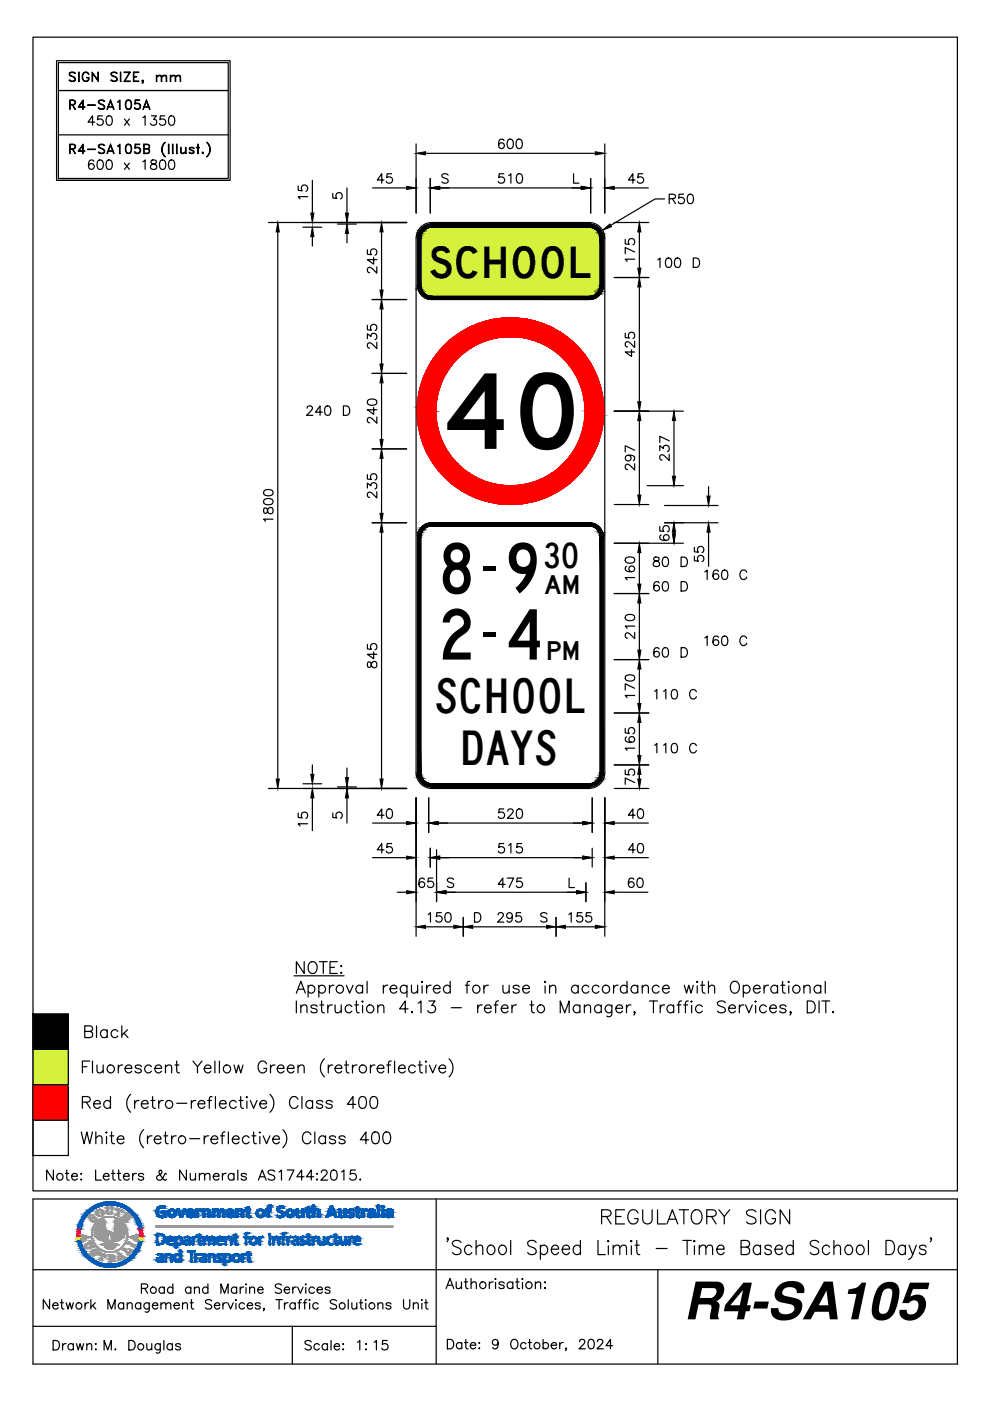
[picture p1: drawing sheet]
<svg xmlns="http://www.w3.org/2000/svg" width="210mm" height="297mm" viewBox="0 0 210 297" stroke-linecap="round" stroke-linejoin="round" font-family="sans-serif">
<defs><g id="words">
<text font-size="22.2" x="94.5" y="95.2">40</text>
<g font-size="14.8">
<text x="93.2" y="125.8">8</text>
<text x="107.2" y="125.8">9</text>
<text x="93.2" y="139.8">2</text>
<text x="107.6" y="139.8">4</text>
</g>
<text font-size="11" x="144.9" y="279.7">R4-SA105</text>
<g font-size="10.6">
<text x="102.3" y="124.4">-</text>
<text x="102.3" y="138.4">-</text>
</g>
<g font-size="10.2">
<text x="92.1" y="151.2">SCHOOL</text>
<text x="97.4" y="162.2">DAYS</text>
</g>
<text font-size="9.3" x="90.9" y="58.8">SCHOOL</text>
<text font-size="7.4" x="115.2" y="120.5">30</text>
<g font-size="5.6">
<text x="115.4" y="125.8">AM</text>
<text x="115.8" y="139.8">PM</text>
</g>
</g></defs>
<g fill="none" stroke="#000" stroke-width=".25">
<path d="M7 7.9h196v244.6h-196zM12 12.9h36.8v25.3h-36.8zM12.4 13.3h36v24.5h-36zM12.4 19.2h36M14.9 15.4a.92 .92 0 0 1 1.1 .2h-.2a.71 .71 0 0 0-1 0l.1 .3 .6 .3a.53 .53 0 0 1 .5 .6 .53 .53 0 0 1-.5 .5h-.4l-.4-.3h.2a.71 .71 0 0 0 1 0 .96 .96 0 0 0-1-1l-.2-.2zM16.7 15.3l.1 2zM17.8 15.4a.69 .69 0 0 1 1.1 .4 .7 .7 0 0 0-.8-.4 .7 .7 0 0 0-.6 .6v.5a.64 .64 0 0 0 .5 .7 .64 .64 0 0 0 .8-.4v-.3l-.4-.1h.5a.73 .73 0 0 1-.7 .9 .73 .73 0 0 1-.8-.8 1.21 1.21 0 0 1 .4-1.1zM19.5 15.3l1.3 1.7 .1-1.7v2l-1.3-1.7-.1 1.7zM23.7 15.4a.92 .92 0 0 1 1.2 .2h-.2a.71 .71 0 0 0-1.1 0l.1 .3 .7 .3a.53 .53 0 0 1 .5 .6 .53 .53 0 0 1-.5 .5h-.4l-.5-.3h.2a.71 .71 0 0 0 1.1 0 .96 .96 0 0 0-1.1-1l-.2-.2zM25.5 15.3l.1 2zM27.5 15.4l-1.2-.1h1.3l-1.2 2M27.5 15.3l-1.2 2h1.3l-1.2-.1"/>
<path d="M28.3 15.3h1.1l-1 .1v1.8l1 .1h-1.1zM28.4 16.2h.6l-.6 .1M30.2 17.1l.1 .1zM30.3 17.6l.1-.4-.2 .1v-.3l.2 .1v.3l-.3 .3M30.3 17.3l.1 .1M33.1 15.9l.1 1.4zM33.2 16.3l.5-.4 .5 .1 .1 1.3-.1-1a.4 .4 0 0 0-.7-.2zM34.3 16.3l.5-.4 .4 .1 .1 1.3-.1-1a.4 .4 0 0 0-.6-.2zM36.1 15.9l.1 1.4zM36.2 16.3l.5-.4 .4 .1 .1 1.3-.1-1a.4 .4 0 0 0-.6-.2zM37.2 16.3l.5-.4 .5 .1 .1 1.3-.1-1a.4 .4 0 0 0-.7-.2zM12.4 38.2h36"/>
<path d="M12.4 28.6h36M14.9 22.1h.9v-.7l-.9-.1-.1 1.9v-2h.7a.52 .52 0 0 1 .5 .5 .52 .52 0 0 1-.5 .5h-.6M14.9 31.5l.9-.1v-.6l-.9-.1-.1 1.9v-2h.7a.52 .52 0 0 1 .5 .5 .52 .52 0 0 1-.5 .5h-.6M15.3 22.2l.7 1-.6-1M15.3 31.6l.7 1-.6-1M16.7 22.6l1.3 .1h-1.4l1-1.5v2l-.1-1.7-.8 1.2M16.7 32l1.3 .1h-1.4l1-1.5v2l-.1-1.8-.8 1.3M18.6 22.2l1.6 .1zM18.6 31.6l1.6 .1zM19.9 34.2a.59 .59 0 0 0-.9-.2 1.2 1.2 0 0 0 .3 1.9 .62 .62 0 0 0 .7-.6 .62 .62 0 0 0-.6-.6 .62 .62 0 0 0-.6 .5M20.1 25.9h-1.4l.9-1.3v2M20.9 34a.65 .65 0 0 1 .9 .3 1.01 1.01 0 0 1-.7 1.6 1.28 1.28 0 0 1-.2-1.9z"/>
<path d="M21.1 21.3a.92 .92 0 0 1 1.1 .2h-.2a.71 .71 0 0 0-1 0l.1 .4 .6 .2a.53 .53 0 0 1 .5 .6 .53 .53 0 0 1-.5 .5h-.4l-.4-.3h.2a.71 .71 0 0 0 1 0 .96 .96 0 0 0-1-.9l-.2-.3zM21.1 30.7a.92 .92 0 0 1 1.1 .1h-.2a.71 .71 0 0 0-1 0l.1 .4 .6 .3a.53 .53 0 0 1 .5 .5 .53 .53 0 0 1-.5 .6h-.4l-.4-.3h.2a.71 .71 0 0 0 1 0 .96 .96 0 0 0-1-1l-.2-.3zM21.7 24.6h-.9l-.1 .8a.71 .71 0 0 1 1 0 .71 .71 0 0 1-.1 1.1 .71 .71 0 0 1-1-.3M22.8 24.7a.65 .65 0 0 1 .9 .2 1.01 1.01 0 0 1-.6 1.7 1.28 1.28 0 0 1-.3-1.9zM22.8 34a.65 .65 0 0 1 .9 .3 1.01 1.01 0 0 1-.6 1.6 1.28 1.28 0 0 1-.3-1.9zM22.9 22.7h1.1M22.9 32.1h1.1M23 22.6h.9M23 32h.9M23.4 21.2l.8 2-.8-1.7-.7 1.7zM23.4 30.6l.8 2-.8-1.8-.7 1.8zM25 21.6l.4-.4v2l-.1-1.8z"/>
<path d="M25 30.9l.4-.3v2l-.1-1.8zM26.4 25.2l1 1.4M26.4 34.6l1 1.3M26.9 21.3a.65 .65 0 0 1 .9 .3 1.01 1.01 0 0 1-.7 1.6 1.28 1.28 0 0 1-.2-1.9zM26.9 23h.7M26.9 21.4h.7M26.9 30.7a.65 .65 0 0 1 .9 .2 1.01 1.01 0 0 1-.7 1.7 1.28 1.28 0 0 1-.2-1.9zM26.9 32.4h.7M26.9 30.8h.7M27 21.3a1.55 1.55 0 0 0 0 1.8M27 30.7a1.55 1.55 0 0 0 0 1.8M27.4 25.2l-1 1.4"/>
<path d="M27.4 34.6l-1 1.3M27.5 21.3a1.55 1.55 0 0 1 0 1.8M27.5 30.7a1.55 1.55 0 0 1 0 1.8M28.6 22.9l.3 .2M28.6 32.3l.3 .2M29.3 22a.61 .61 0 0 1 .4 .5 .61 .61 0 0 1-.4 .6M29.3 31.3a.61 .61 0 0 1 .4 .6 .61 .61 0 0 1-.4 .6M29.7 22.3a.81 .81 0 0 0-1.1-.2l.1-.9h.9l-.8 .1-.1 .7a.71 .71 0 0 1 1 .1 .71 .71 0 0 1-.2 1 .71 .71 0 0 1-1-.3h.1a.64 .64 0 0 0 .6 .3 .64 .64 0 0 0 .5-.4M29.7 31.7a.81 .81 0 0 0-1.1-.3l.1-.8h.9l-.8 .1-.1 .6a.71 .71 0 0 1 1 .2 .71 .71 0 0 1-.2 1 .71 .71 0 0 1-1-.3h.1a.64 .64 0 0 0 .6 .3 .64 .64 0 0 0 .5-.4M30.3 24.9l.5-.3v2M30.3 34.3l.5-.4v2M30.5 22.7h1.1"/>
<path d="M30.6 31.5l.9-.1v-.6l-.9-.1v1.8l.9-.1v-.7l-.9-.1M30.6 22.6h.9M31.1 21.2l.7 2-.7-1.7-.8 1.7zM31.2 31.5a.52 .52 0 0 1 .5 .5 .52 .52 0 0 1-.5 .6h-.7v-2h.7a.52 .52 0 0 1 .5 .5 .52 .52 0 0 1-.5 .5M32.1 24.6h1l-.5 .7a.67 .67 0 0 1 .5 1.1 .67 .67 0 0 1-1.2-.2M32.1 34a.4 .4 0 0 0 .2 .7 .72 .72 0 0 1 .8 .3 .72 .72 0 0 1 0 .8 .81 .81 0 0 1-1.2-.3 1 1 0 0 1 1.2-.9v-.4a.75 .75 0 0 0-1-.2zM34.1 34a.65 .65 0 0 1 1 .3 1.01 1.01 0 0 1-.7 1.6 1.28 1.28 0 0 1-.3-1.9zM35 24.6h-1l-.1 .8a.71 .71 0 0 1 1.1 0 .71 .71 0 0 1-.2 1.1 .71 .71 0 0 1-1-.3M35 30.2h.1a2.06 2.06 0 0 0 0 3 1.96 1.96 0 0 1-.1-3zM35.7 30.6l.1 2zM36 24.7a.65 .65 0 0 1 1 .2 1.01 1.01 0 0 1-.7 1.7 1.28 1.28 0 0 1-.3-1.9zM36 34a.65 .65 0 0 1 1 .3 1.01 1.01 0 0 1-.7 1.6 1.28 1.28 0 0 1-.3-1.9z"/>
<path d="M36.6 30.6l.1 2zM37.4 30.6l.1 2zM38.3 31.2l.1 1a.4 .4 0 0 0 .7 .2l.2-.2-.4 .4-.5-.1zM39.3 31.2l.1 1.4zM40.2 32.4h.9M40.2 31.6l.9 .4v.3a.6 .6 0 0 1-1 0l.2 .2M40.2 31.4h.9M40.3 31.3v.4M41 31.3l.1 .2a.6 .6 0 0 0-1 0l.1 .2 .9 .4M41 32v.5M41.6 31.2l.7 .1zM41.9 30.6l.1 2z"/>
<path d="M43 32.3l.1 .1v.2l-.2-.1zM43 32.4l.1 .1zM43.8 30.2a1.89 1.89 0 0 1 0 3 2.06 2.06 0 0 0 0-3zM63.2 39.4v1l.9 .1a.71 .71 0 0 1 0-1.1 .71 .71 0 0 1 1 .1 .71 .71 0 0 1-.3 1.1M66.2 38.2v7M73.6 39.8v5.4M79 39.8h7.2M81.4 38.2h-1.4l.9-1.4v2M83 36.8h-.9l-.1 .9a.71 .71 0 0 1 1.1 0 .71 .71 0 0 1-.2 1 .71 .71 0 0 1-1-.2M88.2 30.5v14.7M90.2 32.5h36M91.2 37.8v7.4"/>
<path d="M93.2 39.8h30M95 37.1a.75 .75 0 0 0-.7-.3 .75 .75 0 0 0-.6 .5l.2 .3 .7 .3a.49 .49 0 0 1 .4 .4 .49 .49 0 0 1-.2 .4 .92 .92 0 0 1-1.1-.1M106.8 36.8h-1l-.1 .9a.71 .71 0 0 1 1.1 0 .71 .71 0 0 1-.1 1 .71 .71 0 0 1-1-.2M106.8 29.8a.59 .59 0 0 0-.8-.2 1.2 1.2 0 0 0 .3 1.9 .62 .62 0 0 0 .6-.6 .62 .62 0 0 0-.5-.6 .62 .62 0 0 0-.7 .5M107.8 29.6a.65 .65 0 0 1 1 .3 1.01 1.01 0 0 1-.7 1.6 1.28 1.28 0 0 1-.3-1.9zM107.8 37.2l.5-.4v2M109.7 29.6a.65 .65 0 0 1 1 .3 1.01 1.01 0 0 1-.7 1.6 1.28 1.28 0 0 1-.3-1.9zM109.7 36.9a.65 .65 0 0 1 1 .3 1.01 1.01 0 0 1-.7 1.6 1.28 1.28 0 0 1-.3-1.9zM121.6 36.8v2h1.2M125.2 37.8v7.4M128.2 30.5v14.7M130.2 39.8h7.3"/>
<path d="M134.7 38.2h-1.5l1-1.4v2M136.3 36.8h-1l-.1 .9a.71 .71 0 0 1 1.1 0 .71 .71 0 0 1-.1 1 .71 .71 0 0 1-1.1-.2M56.9 47.2h29.3M58.9 49.2v116M64.2 48.2h4M65.2 41.7h-2l.4 .5M66.2 50.2v2M70.6 41v1l.8 .1a.71 .71 0 0 1 0-1.1 .71 .71 0 0 1 1.1 .1 .71 .71 0 0 1-.3 1.1M71.6 47.5h4M73.6 49.5v2M77.9 53v.9l.9 .1a.71 .71 0 0 1-.1-1.1 .71 .71 0 0 1 1.1 .2 .71 .71 0 0 1-.3 1M79.2 54.6v1.4l-1.3-.9h2"/>
<path d="M79.9 56.6v1.3l-1-.9a.6 .6 0 0 0-.9-.1l-.1 .5 .5 .4M80.9 49.2v12.3M88.2 50.5v113.3M88.2 50.5a3.3 3.3 0 0 1 3.4-3.3h33.3a3.3 3.3 0 0 1 3.3 3.3v113.3a3.3 3.3 0 0 1-3.3 3.4h-33.3a3.3 3.3 0 0 1-3.4-3.4M89.7 48.2l1.2-.6 .7-.1h33.3a3 3 0 0 1 3 3v10a3 3 0 0 1-3 3h-33.3a3 3 0 0 1-3-3v-10a2.99 2.99 0 0 1 1.1-2.3zM89.7 49a2.33 2.33 0 0 1 1.9-.8h33.3a2.33 2.33 0 0 1 2.3 2.3v10a2.33 2.33 0 0 1-2.3 2.3h-33.3a2.33 2.33 0 0 1-2.4-2.3v-10l.1-.5zM130.2 47.2h7.4M130.2 58.8h7.4M132.6 50.8v.9l.8 .1a.71 .71 0 0 1 0-1.1 .71 .71 0 0 1 1.1 .2 .71 .71 0 0 1-.3 1M134.6 55h-2l.3 .4M134.6 53.4l-2-.9v1.3M135.6 49.2v7.6"/>
<path d="M139.5 55.1l.4-.4v2M140.9 42.2h-2l-9.4 5.6M141.4 54.8a.65 .65 0 0 1 .9 .3 1.01 1.01 0 0 1-.6 1.6 1.28 1.28 0 0 1-.3-1.9zM141.9 42.1l1.1-.1 .2-.3-.1-.3-.4-.2h-.8v2M142.6 42.1l.6 1.1M143.3 54.8a.65 .65 0 0 1 .9 .3 1.01 1.01 0 0 1-.6 1.6 1.28 1.28 0 0 1-.3-1.9zM144.9 41.2h-.9l-.1 .8a.71 .71 0 0 1 1.1 0 .71 .71 0 0 1-.2 1.1 .71 .71 0 0 1-1-.3M146 41.3a.65 .65 0 0 1 .9 .3 1.01 1.01 0 0 1-.6 1.6 1.28 1.28 0 0 1-.3-1.9zM147 54.7h.7a1.07 1.07 0 0 1 .7 1 1.07 1.07 0 0 1-.7 1h-.7zM77.9 71.8v-1l.8 .5a.67 .67 0 0 1 1-.5 .67 .67 0 0 1-.2 1.2M77.9 69v.9l.9 .1a.71 .71 0 0 1-.1-1.1 .71 .71 0 0 1 1.1 .2 .71 .71 0 0 1-.3 1M78.9 63.5h7.3"/>
<path d="M78.9 79.2h7.3M79.9 72.6v1.3l-1-.9a.6 .6 0 0 0-.9-.1l-.1 .5 .5 .4M80.9 65.5v11.7M132.6 70.6v1l.8 .1a.71 .71 0 0 1 0-1.1 .71 .71 0 0 1 1.1 .1 .71 .71 0 0 1-.3 1.1M133.9 74.2v1.4l-1.3-1h2M134.6 72.3v1.4l-1-1a.6 .6 0 0 0-.9-.1l-.1 .6 .4 .4M135.6 60.8v24.4M65.1 86.5l.4-.4 .6 .2a.62 .62 0 0 1-.1 .8l-1 1h1.3M68.3 87.4h-1.4l1-1.3v2M69.1 86.2a.65 .65 0 0 1 1 .2 1.01 1.01 0 0 1-.7 1.7 1.28 1.28 0 0 1-.3-1.9zM72.8 86.1h.7a1.07 1.07 0 0 1 .7 1 1.07 1.07 0 0 1-.7 1h-.7zM78 84.9a1.28 1.28 0 0 1 1.9 .3v.2a1.15 1.15 0 0 1-2 0z"/>
<path d="M78.9 95.2h7.3M79.2 86.4v1.4l-1.3-.9h2M79.9 88.4v1.3l-1-.9a.6 .6 0 0 0-.9-.1l-.1 .6 .5 .3M80.9 81.2v12M80.9 97.2v11.6M130.2 87.2h14.7M133.2 96.5a.62 .62 0 0 1 .6 .9 .62 .62 0 0 1-1 .2 .62 .62 0 0 1 .1-1 1.8 1.8 0 0 1 1.6 .2 .59 .59 0 0 1-.2 .8M134.6 98.3v1.3l-1-.9a.6 .6 0 0 0-.9-.1l-.1 .6 .4 .4M134.6 95.5l-2-1v1.3M135.6 89.2v15.8M139.9 95.6v-1.1l.8 .6a.67 .67 0 0 1 1-.5 .67 .67 0 0 1-.2 1.1M141.9 96.3v1.3l-1-.9a.6 .6 0 0 0-.9-.1l-.1 .6 .5 .4"/>
<path d="M141.9 93.5l-2-1v1.3M142.9 89.2v11.8M56 107.8a.75 .75 0 0 0 .2 1l.4-.1 .1-.2a.72 .72 0 0 1 .2-.8 .72 .72 0 0 1 .9 .1 .81 .81 0 0 1-.3 1.1 1 1 0 0 1-.9-1.1zM56 106a1.28 1.28 0 0 1 1.9 .3v.2a1.15 1.15 0 0 1-2 0zM56 104.1a1.28 1.28 0 0 1 1.9 .3v.1a1.15 1.15 0 0 1-2 0zM57.9 110.1h-2l.4 .4M77.9 103.5v-1.1l.8 .6a.67 .67 0 0 1 1-.5 .67 .67 0 0 1-.2 1.2M77.9 100.6v1l.9 .1a.71 .71 0 0 1-.1-1.1 .71 .71 0 0 1 1.1 .1 .71 .71 0 0 1-.3 1.1M78.9 110.8h7.3M79.9 104.2v1.4l-1-1a.6 .6 0 0 0-.9-.1l-.1 .6 .5 .4M80.9 112.8v52.4M89.7 112.4a2.33 2.33 0 0 1 1.9-.9h33.3a2.33 2.33 0 0 1 2.3 2.3v50a2.33 2.33 0 0 1-2.3 2.4h-33.3a2.33 2.33 0 0 1-2.4-2.4v-50l.1-.5z"/>
<path d="M130.2 107h7.4M130.2 115.2h14.7M132.7 118.4a1.28 1.28 0 0 1 1.9 .2v.2a1.15 1.15 0 0 1-2 0zM135.6 117.2v6.6M137.2 103h7.7M138.7 118.2a.4 .4 0 0 0 .2 .7 .72 .72 0 0 1 .8 .3 .72 .72 0 0 1-.1 .8 .81 .81 0 0 1-1.1-.3 1 1 0 0 1 1.1-.9l.1-.4a.75 .75 0 0 0-1-.2zM139.9 111.6v1l.8 .1a.71 .71 0 0 1 0-1.1 .71 .71 0 0 1 1.1 .1 .71 .71 0 0 1-.3 1.1M140.2 113.4a.59 .59 0 0 0-.2 .9 1.2 1.2 0 0 0 1.9-.3 .62 .62 0 0 0-.6-.7 .62 .62 0 0 0-.6 .6 .62 .62 0 0 0 .5 .7M140.7 118.2a.65 .65 0 0 1 .9 .3 1.01 1.01 0 0 1-.6 1.6 1.28 1.28 0 0 1-.3-1.9zM140.9 110.8h11.3M140.9 107.2h11.3M142.9 111.2v3.6"/>
<path d="M144.4 118.1h.7a1.07 1.07 0 0 1 .7 1 1.07 1.07 0 0 1-.7 1h-.7zM147.2 117.9v1l.9 .1a.71 .71 0 0 1 0-1.1 .71 .71 0 0 1 1 .2 .71 .71 0 0 1-.3 1M147.2 116v1l.9 .1a.71 .71 0 0 1 0-1.1 .71 .71 0 0 1 1 .1 .71 .71 0 0 1-.3 1.1M150.2 103.2v2M150.2 112.8v7.3M77.9 136.6v1l.9 .1a.71 .71 0 0 1-.1-1.1 .71 .71 0 0 1 1.1 .1 .71 .71 0 0 1-.3 1.1M79.2 138.2v1.5l-1.3-1h2M130.2 125.8h7.4M130.2 139.8h7.4M132.7 130.6a1.28 1.28 0 0 1 1.9 .2v.2a1.15 1.15 0 0 1-2 0zM132.9 120.1a.59 .59 0 0 0-.2 .8 1.2 1.2 0 0 0 1.9-.3 .62 .62 0 0 0-.6-.6 .62 .62 0 0 0-.7 .6 .62 .62 0 0 0 .6 .6M134.6 122.5h-2l.3 .4"/>
<path d="M134.6 134.1v1.3l-1-.9a.6 .6 0 0 0-.9-.1l-.1 .5 .4 .4M134.6 132.7h-2l.3 .5M135.6 127.8v10M139.7 123.6a.59 .59 0 0 0-.8-.2 1.2 1.2 0 0 0 .3 1.9 .62 .62 0 0 0 .6-.6 .62 .62 0 0 0-.5-.6 .62 .62 0 0 0-.7 .5M139.7 137.6a.59 .59 0 0 0-.8-.2 1.2 1.2 0 0 0 .3 1.9 .62 .62 0 0 0 .6-.6 .62 .62 0 0 0-.5-.6 .62 .62 0 0 0-.7 .5M140.7 123.4a.65 .65 0 0 1 .9 .3 1.01 1.01 0 0 1-.6 1.6 1.28 1.28 0 0 1-.3-1.9zM140.7 137.4a.65 .65 0 0 1 .9 .3 1.01 1.01 0 0 1-.6 1.6 1.28 1.28 0 0 1-.3-1.9zM144.4 123.3h.7a1.07 1.07 0 0 1 .7 1 1.07 1.07 0 0 1-.7 1h-.7zM144.4 137.3h.7a1.07 1.07 0 0 1 .7 1 1.07 1.07 0 0 1-.7 1h-.7zM149.5 121.2l.4-.3v2M149.5 135.2l.4-.3v2M152.3 121.1a.59 .59 0 0 0-.8-.1 1.2 1.2 0 0 0 .2 1.9 .62 .62 0 0 0 .7-.6 .62 .62 0 0 0-.6-.7 .62 .62 0 0 0-.6 .6"/>
<path d="M152.3 135.1a.59 .59 0 0 0-.8-.1 1.2 1.2 0 0 0 .2 1.9 .62 .62 0 0 0 .7-.6 .62 .62 0 0 0-.6-.7 .62 .62 0 0 0-.6 .6M153.3 121a.65 .65 0 0 1 .9 .2 1.01 1.01 0 0 1-.6 1.7 1.28 1.28 0 0 1-.3-1.9zM153.3 135a.65 .65 0 0 1 .9 .2 1.01 1.01 0 0 1-.6 1.7 1.28 1.28 0 0 1-.3-1.9zM158.3 121.3a.74 .74 0 0 0-.8-.4 .74 .74 0 0 0-.6 .7 .88 .88 0 0 0 .2 1 .88 .88 0 0 0 .9 .2l.3-.4M158.3 135.3a.74 .74 0 0 0-.8-.4 .74 .74 0 0 0-.6 .7 .88 .88 0 0 0 .2 1 .88 .88 0 0 0 .9 .2l.3-.4M78 140.4a.75 .75 0 0 0 .2 1.1l.4-.1 .1-.2a.72 .72 0 0 1 .2-.8 .72 .72 0 0 1 .9 0 .81 .81 0 0 1-.3 1.2 1 1 0 0 1-.9-1.2zM130.2 151.2h7.4M132.6 154.4v1l.8 .1a.71 .71 0 0 1 0-1.1 .71 .71 0 0 1 1.1 .2 .71 .71 0 0 1-.3 1M132.7 143.4a1.28 1.28 0 0 1 1.9 .2v.2a1.15 1.15 0 0 1-2 0zM132.9 156.2a.59 .59 0 0 0-.2 .9 1.2 1.2 0 0 0 1.9-.3 .62 .62 0 0 0-.6-.6 .62 .62 0 0 0-.7 .5 .62 .62 0 0 0 .6 .7M134.6 147.5h-2l.3 .4M134.6 145.9l-2-.9v1.3"/>
<path d="M134.6 158.6h-2l.3 .5M135.6 141.8v7.4M135.6 153.2v7M138.8 146.6l.5-.4v2M138.8 158l.5-.4v2M140.7 146.6l.5-.4v2M140.7 158l.5-.4v2M142.6 146.3a.65 .65 0 0 1 1 .3 1.01 1.01 0 0 1-.7 1.6 1.28 1.28 0 0 1-.3-1.9zM142.6 157.7a.65 .65 0 0 1 1 .3 1.01 1.01 0 0 1-.7 1.6 1.28 1.28 0 0 1-.3-1.9zM147.6 146.7a.74 .74 0 0 0-.8-.5 .74 .74 0 0 0-.6 .8 .88 .88 0 0 0 .2 .9 .88 .88 0 0 0 1 .2l.2-.4M147.6 158.1a.74 .74 0 0 0-.8-.5 .74 .74 0 0 0-.6 .8 .88 .88 0 0 0 .2 .9 .88 .88 0 0 0 1 .2l.2-.4M56.9 167.2h29.3"/>
<path d="M63.2 172.4v.9l.9 .1a.71 .71 0 0 1 0-1.1 .71 .71 0 0 1 1 .2 .71 .71 0 0 1-.3 1M64.2 166.2h4M65.2 174.7h-2l.4 .4M66.2 162.2v2M66.2 169.2v6.9M70.6 172.4v.9l.8 .1a.71 .71 0 0 1 0-1.1 .71 .71 0 0 1 1.1 .2 .71 .71 0 0 1-.3 1M71.6 166.8h4M73.6 162.8v2M73.6 169.2v5.3M79 174.5h7.2M81.4 172.8h-1.4l.9-1.3v2M82.2 171.6a.65 .65 0 0 1 .9 .3 1.01 1.01 0 0 1-.6 1.6 1.28 1.28 0 0 1-.3-1.9z"/>
<path d="M83 178.8h-.9l-.1 .9a.71 .71 0 0 1 1.1 0 .71 .71 0 0 1-.2 1 .71 .71 0 0 1-1-.2M88.2 169.2v29.3M90.9 169.2v7.3M91.2 179.8v4M91.6 166.8h33.3M91.6 166.8a3 3 0 0 1-3-3v-50a3 3 0 0 1 3-3h33.3a3 3 0 0 1 3 3v50a3 3 0 0 1-3 3M92.9 174.5h30.7M106.8 171.5h-1l-.1 .9a.71 .71 0 0 1 1.1-.1 .71 .71 0 0 1-.1 1.1 .71 .71 0 0 1-1-.3M106.8 178.8h-1l-.1 .9a.71 .71 0 0 1 1.1 0 .71 .71 0 0 1-.1 1 .71 .71 0 0 1-1-.2M107.7 172l.3-.5 .7 .2a.62 .62 0 0 1-.2 .9l-.9 .9h1.3M107.8 179.2l.5-.4v2M109.7 171.6a.65 .65 0 0 1 1 .3 1.01 1.01 0 0 1-.7 1.6 1.28 1.28 0 0 1-.3-1.9z"/>
<path d="M110.6 178.8h-.9l-.1 .9a.71 .71 0 0 1 1 0 .71 .71 0 0 1-.1 1 .71 .71 0 0 1-1-.2M125.6 169.2v7.3M125.6 179.8v4M128.2 169.2v29.3M130.2 174.5h7.3M130.2 167.2h7.4M130.2 162.2h7.4M132.6 163.2v1l.8 .1a.71 .71 0 0 1 0-1.1 .71 .71 0 0 1 1.1 .2 .71 .71 0 0 1-.3 1M134.6 165.9l-2-.9v1.3M134.7 172.8h-1.5l1-1.3v2M135.4 171.6a.65 .65 0 0 1 1 .3 1.01 1.01 0 0 1-.7 1.6 1.28 1.28 0 0 1-.3-1.9zM135.4 178.9a.65 .65 0 0 1 1 .3 1.01 1.01 0 0 1-.7 1.6 1.28 1.28 0 0 1-.3-1.9z"/>
<path d="M135.6 163.2v3M79 181.8h7.2M81.4 180.2h-1.4l.9-1.4v2M84.2 189.2h2M90 186.5a.59 .59 0 0 0-.9-.2 1.2 1.2 0 0 0 .3 1.9 .62 .62 0 0 0 .7-.6 .62 .62 0 0 0-.6-.7 .62 .62 0 0 0-.7 .6M90.2 196.5h6M90.8 193.9l.5-.4v2M91.8 186.2h-1l-.1 .8a.71 .71 0 0 1 1.1 0 .71 .71 0 0 1-.1 1.1 .71 .71 0 0 1-1.1-.3M92.6 180.2v11M93.2 181.8h30.4M93.6 193.5h-1l-.1 .9a.71 .71 0 0 1 1.1-.1 .71 .71 0 0 1-.2 1.1 .71 .71 0 0 1-1-.3M94.6 189.2h27.6"/>
<path d="M94.6 193.6a.65 .65 0 0 1 1 .3 1.01 1.01 0 0 1-.7 1.6 1.28 1.28 0 0 1-.3-1.9zM96.2 186.5a.75 .75 0 0 0-.7-.4 .75 .75 0 0 0-.7 .5l.2 .3 .8 .3a.49 .49 0 0 1 .4 .4 .49 .49 0 0 1-.2 .5 .92 .92 0 0 1-1.2-.2M98.2 194.5v4M100.2 196.5h15.7M100.6 193.5h.7a1.07 1.07 0 0 1 .7 1 1.07 1.07 0 0 1-.7 1h-.7zM105.6 194l.4-.5 .6 .2a.62 .62 0 0 1-.2 .8l-.9 1h1.3M107.1 187.5h-1.4l.9-1.3v2M107.6 186.2h1.3l-1 2M108.6 194.2a.62 .62 0 0 1-.8 .5 .62 .62 0 0 1-.3-1 .62 .62 0 0 1 1 .1 1.8 1.8 0 0 1-.1 1.6 .59 .59 0 0 1-.9-.2M110.4 193.5h-.9l-.1 .9a.7 .7 0 0 1 1.1-.1 .7 .7 0 0 1-.2 1.1 .7 .7 0 0 1-1-.3M110.6 186.2h-.9l-.1 .8a.71 .71 0 0 1 1 0 .71 .71 0 0 1-.1 1.1 .71 .71 0 0 1-1-.3M116 193.8a.75 .75 0 0 0-.8-.3 .75 .75 0 0 0-.6 .5l.2 .3 .8 .2a.49 .49 0 0 1 .4 .4 .49 .49 0 0 1-.2 .5 .92 .92 0 0 1-1.2-.2"/>
<path d="M117.9 194.5v4M119.9 196.5h6.3M120.6 193.9l.5-.4v2M120.7 186.2v2h1.1M123.4 193.5h-1l-.1 .9a.71 .71 0 0 1 1.1-.1 .71 .71 0 0 1-.1 1.1 .71 .71 0 0 1-1.1-.3M124.2 187.2v4M125.3 193.5h-1l-.1 .9a.71 .71 0 0 1 1.1-.1 .71 .71 0 0 1-.1 1.1 .71 .71 0 0 1-1-.3M130.2 189.2h7.2M130.2 181.8h7.3M134.4 186.5a.59 .59 0 0 0-.9-.2 1.2 1.2 0 0 0 .3 1.9 .62 .62 0 0 0 .7-.6 .62 .62 0 0 0-.6-.7 .62 .62 0 0 0-.7 .6M134.7 180.2h-1.5l1-1.4v2M135.3 186.3a.65 .65 0 0 1 1 .2 1.01 1.01 0 0 1-.7 1.7 1.28 1.28 0 0 1-.3-1.9z"/>
<path d="M7 215h7.5v7.5h-7.5zM18 218.7l1.4-.1a.59 .59 0 0 0 0-1l-1.4-.1v2.5h1a.66 .66 0 0 0 .7-.7 .66 .66 0 0 0-.7-.6M20.5 217.5v2.5M22.7 218.7a.8 .8 0 0 0-1.1-.1 .8 .8 0 0 0 0 1.1 .8 .8 0 0 0 1.1-.1M22.7 218.3v1.7M25 218.7a.8 .8 0 0 0-1.2-.1 .8 .8 0 0 0 0 1.1 .8 .8 0 0 0 1.2-.1M25.8 217.5v2.5M26.3 219l.8 1M27 218.3l-1.2 1.2M62.4 206.9h10.6M62.8 210.6l1-2.5 .9 2.5M62.8 212.2v2.5"/>
<path d="M63.2 209.7h1.2M63.8 213.5l.6-.4 .6 .1 .1 1.5M63.8 213.1v1.6M64.5 203.9v2.5l-1.7-2.5v2.5M65.3 209.3a.8 .8 0 0 1 1.2-.2 .8 .8 0 0 1 0 1.2 .8 .8 0 0 1-1.2-.1M65.3 208.9v2.5M65.6 204.3a.92 .92 0 0 1 1-.4 .92 .92 0 0 1 .6 .9 1.1 1.1 0 0 1-.2 1.2 1.1 1.1 0 0 1-1.2 .3 1.56 1.56 0 0 1-.2-2zM67.2 213.4a.75 .75 0 0 0-1.3 0l.4 .4 .8 .2 .1 .4a.75 .75 0 0 1-1.3 0M67.6 209.3a.8 .8 0 0 1 1.2-.2 .8 .8 0 0 1 0 1.2 .8 .8 0 0 1-1.2-.1M67.6 208.9v2.5M67.7 203.9h1.7M67.8 213.1h.9"/>
<path d="M68.2 212.2v2.1l.1 .3 .5 .1M68.5 203.9v2.5M69.5 213.1v1.6M69.8 208.9v1.7M70 205.1h.9M70.5 213.1a.79 .79 0 0 0-1 .7M70.8 208.9a.82 .82 0 0 0-1 .7M71 213.1l.2 1.5 .6 .1 .5-.4M71.5 203.9h-1.5v2.5h1.5M72.2 204.8l.1-.1 .2 .1-.2 .2zM72.2 206.3l.1-.1 .2 .1-.2 .1zM72.3 213.1v1.6"/>
<path d="M73.4 208.9l.7 1.7 .8-1.7M74.6 213.4a.8 .8 0 0 0-1.2-.1 .8 .8 0 0 0 0 1.2 .8 .8 0 0 0 1.2-.1M75.2 213.1h.8M75.6 212.2v2.1l.1 .3 .5 .1M76.9 209.3a.8 .8 0 0 0-1.2-.2 .8 .8 0 0 0 0 1.2 .8 .8 0 0 0 1.2-.1M76.9 212.2l.1 .2-.1 .1-.1-.1zM76.9 208.9v1.7M76.9 213.2v1.5M77.8 208.1v2.5M80.1 213.5l.6-.4 .6 .1 .1 1.5M80.1 213.1v1.6M81.3 208.9v1.7"/>
<path d="M82.2 208.9a.82 .82 0 0 0-.9 .7M82.7 209.6h1.4a.74 .74 0 0 0-.8-.7 .74 .74 0 0 0-.6 .9 .77 .77 0 0 0 .6 .8 .77 .77 0 0 0 .8-.4M86.3 209.3a.8 .8 0 0 0-1.2-.2 .8 .8 0 0 0 0 1.2 .8 .8 0 0 0 1.2-.1M86.3 208.9v2.5M86.5 213.9h-1.8l1.2-1.7v2.5M87.2 208.9l.2 1.5 .5 .2 .6-.5M87.2 214.6l.2-.1 .1 .1-.1 .1zM88.5 208.9v1.7M88.7 212.7l.6-.5v2.5M89.5 208.1l.1 .1-.1 .1-.1-.1zM89.5 209v1.6M90.4 208.9v1.7"/>
<path d="M90.9 212.2h1.3l-.7 1a.81 .81 0 0 1 .9 .9 .81 .81 0 0 1-1.1 .6l-.4-.1-.2-.3M91.4 208.9a.82 .82 0 0 0-1 .7M91.9 209.6h1.4a.77 .77 0 0 0-1.1-.6 .77 .77 0 0 0-.2 1.2 .75 .75 0 0 0 1.3 0M95.5 209.3a.8 .8 0 0 0-1.2-.2 .8 .8 0 0 0 0 1.2 .8 .8 0 0 0 1.2-.1M95.5 208.1v2.5M95.7 213.7h2.1M98.7 208.9h.8M99.6 208.1l-.5 .1-.1 .3v2.1M101.3 213.1v1.6M102.2 213.1a.8 .8 0 0 0-.9 .7M102.6 208.9v1.7M102.7 213.8h1.4a.74 .74 0 0 0-.8-.8 .74 .74 0 0 0-.6 1 .77 .77 0 0 0 .6 .7 .77 .77 0 0 0 .8-.3"/>
<path d="M103.5 208.9a.81 .81 0 0 0-.9 .7M104.7 213.1h.9M105.7 212.2l-.5 .2-.1 .3v2M106.3 213.8h1.4a.77 .77 0 0 0-1.1-.7 .77 .77 0 0 0-.2 1.3 .75 .75 0 0 0 1.3 0M106.6 208.9l.2 1.5 .6 .2 .5-.5M107.9 208.9v1.7M108.5 213.1v1.6M109.5 213.1a.8 .8 0 0 0-1 .7M110.1 209.3a.75 .75 0 0 0-1.3 0l.3 .3 .9 .2 .1 .4a.75 .75 0 0 1-1.3 0M110.8 209.6h1.4a.74 .74 0 0 0-.8-.7 .74 .74 0 0 0-.6 .9 .77 .77 0 0 0 .6 .8 .77 .77 0 0 0 .8-.4M112.4 213.1h.8M112.7 212.2v2.1l.1 .3 .5 .1"/>
<path d="M115.6 208.1l.1 .1-.1 .1-.1-.1zM115.6 209v1.6M116.5 209.4l.6-.5 .6 .1 .1 1.6M116.5 208.9v1.7M118.8 214.7v-2.5l.9 2.5 1-2.5v2.5M122.6 209.3a.8 .8 0 0 0-1.2-.2 .8 .8 0 0 0 0 1.2 .8 .8 0 0 0 1.2-.1M122.6 208.9v1.7M122.9 213.4a.8 .8 0 0 0-1.1-.1 .8 .8 0 0 0 0 1.2 .8 .8 0 0 0 1.1-.1M122.9 213.1v1.6M123.9 213.5l.6-.4 .6 .1 .1 1.5M123.9 213.1v1.6M124.9 209.3a.8 .8 0 0 0-1.2-.2 .8 .8 0 0 0 0 1.2 .8 .8 0 0 0 1.2-.1"/>
<path d="M127 209.3a.8 .8 0 0 0-1.2-.2 .8 .8 0 0 0 0 1.2 .8 .8 0 0 0 1.2-.1M127.5 213.4a.8 .8 0 0 0-1.2-.1 .8 .8 0 0 0 0 1.2 .8 .8 0 0 0 1.2-.1M127.5 213.1v1.6M129.7 213.1v1.9a.65 .65 0 0 1-.4 .5 .65 .65 0 0 1-.6-.1M129.7 213.4a.8 .8 0 0 0-1.1-.1 .8 .8 0 0 0 0 1.2 .8 .8 0 0 0 1.1-.1M130.1 208.9v1.7M130.6 213.8h1.4a.74 .74 0 0 0-.9-.8 .74 .74 0 0 0-.5 1 .77 .77 0 0 0 .5 .7 .77 .77 0 0 0 .9-.3M131 208.9a.82 .82 0 0 0-.9 .7M132.8 213.1v1.6M132.9 209.3a.8 .8 0 0 0-1.1-.2 .8 .8 0 0 0 0 1.2 .8 .8 0 0 0 1.1-.1M132.9 208.1v2.5M133.8 213.1a.8 .8 0 0 0-1 .7"/>
<path d="M134.6 214.6l-.1 .1-.1-.1 .1-.1 .1 .1-.2 .6M135.2 209.3a.8 .8 0 0 0-1.2-.2 .8 .8 0 0 0 0 1.2 .8 .8 0 0 0 1.2-.1M135.2 208.9v1.7M136.2 209.4l.6-.5 .6 .1 .1 1.6M136.2 208.9v1.7M137.7 212.2h1.7M138.5 212.2v2.5M139.7 209.3a.8 .8 0 0 0-1.1-.2 .8 .8 0 0 0 0 1.2 .8 .8 0 0 0 1.1-.1M140 213.1v1.6M140.5 209.6h1.4a.74 .74 0 0 0-.9-.7 .74 .74 0 0 0-.5 .9 .77 .77 0 0 0 .5 .8 .77 .77 0 0 0 .9-.4M140.9 213.1a.8 .8 0 0 0-.9 .7M142.8 213.4a.8 .8 0 0 0-1.1-.1 .8 .8 0 0 0 0 1.2 .8 .8 0 0 0 1.1-.1"/>
<path d="M142.8 213.1v1.6M143.5 213.1h.9M144.5 212.2l-.5 .2-.1 .3v2M145 213.1h.8M145.1 208.9l.5 1.7 .4-1.7 .5 1.7 .5-1.7M145.9 212.2l-.5 .2-.1 .3v2M146.5 212.4l.1-.2 .2 .2-.2 .1zM146.6 213.2v1.5M147.8 208.1l.1 .1-.1 .1-.1-.1zM147.8 209v1.6M148.5 208.9h.9M148.9 208.1v2l.1 .3 .5 .2"/>
<path d="M148.9 213.4a.8 .8 0 0 0-1.2-.1 .8 .8 0 0 0 0 1.2 .8 .8 0 0 0 1.2-.1M150.2 209.4l.6-.5 .6 .1 .1 1.6M150.2 208.1v2.5M153.8 212.6a.94 .94 0 0 0-.9-.4 .94 .94 0 0 0-.8 .6l.3 .4 .9 .3a.61 .61 0 0 1 .5 .5 .61 .61 0 0 1-.3 .6 1.13 1.13 0 0 1-1.4-.2M154.5 213.8h1.4a.74 .74 0 0 0-.8-.8 .74 .74 0 0 0-.6 1 .77 .77 0 0 0 .6 .7 .77 .77 0 0 0 .8-.3M155.1 208.4a.93 .93 0 0 1 1-.3 .93 .93 0 0 1 .7 .9 1.1 1.1 0 0 1-.3 1.2 1.1 1.1 0 0 1-1.2 .2 1.57 1.57 0 0 1-.2-2zM156.8 213.1v1.6M157.6 209.3a.8 .8 0 0 1 1.2-.2 .8 .8 0 0 1 0 1.2 .8 .8 0 0 1-1.2-.1M157.6 208.9v2.5M157.7 213.1a.8 .8 0 0 0-.9 .7M158.1 213.1l.7 1.6 .7-1.6M159.7 209.6h1.5a.74 .74 0 0 0-.9-.7 .74 .74 0 0 0-.6 .9 .77 .77 0 0 0 .6 .8 .77 .77 0 0 0 .9-.4"/>
<path d="M160.2 212.2l.1 .2-.1 .1-.1-.1zM160.2 213.2v1.5M162 208.9v1.7M162.5 213.4a.8 .8 0 0 0-1.2-.1 .8 .8 0 0 0 0 1.2 .8 .8 0 0 0 1.2-.1M163 208.9a.82 .82 0 0 0-1 .7M163.2 213.8h1.4a.77 .77 0 0 0-1.1-.7 .77 .77 0 0 0-.2 1.3 .75 .75 0 0 0 1.3 0M164.9 209.3a.8 .8 0 0 0-1.2-.2 .8 .8 0 0 0 0 1.2 .8 .8 0 0 0 1.2-.1M164.9 208.9v1.7M165.6 208.9h.8M165.9 208.1v2l.1 .3 .5 .2M166.6 213.4a.75 .75 0 0 0-1.3 0l.4 .4 .8 .2 .1 .4a.75 .75 0 0 1-1.3 0M167.2 208.1l.2 .1-.2 .1-.1-.1z"/>
<path d="M167.2 209v1.6M167.7 214.6l-.1 .1-.1-.1 .1-.1a.46 .46 0 0 1-.1 .7M170.4 209.4l.6-.5 .6 .1 .2 1.6M170.4 208.9v1.7M171.2 212.2h.8a1.34 1.34 0 0 1 .9 1.3 1.34 1.34 0 0 1-.9 1.2h-.8zM173.7 212.2v2.5M174 209.3a.8 .8 0 0 0-1.2-.2 .8 .8 0 0 0 0 1.2 .8 .8 0 0 0 1.2-.1M174 208.9v1.7M174.3 212.2h1.6M175 208.1v2.5M175.1 212.2v2.5M176.5 214.6l.1-.1 .2 .1-.2 .1z"/>
<path d="M7 237.5h7.5v7.5h-7.5zM7 230h7.5v7.5h-7.5zM7 222.5h7.5v7.5h-7.5zM17.2 240l.6 2.5 .6-2.5 .6 2.5 .6-2.5M17.5 233.7l1.4-.1a.57 .57 0 0 0 0-1l-1.4-.1v2.5M17.5 226.2h.9M18.3 233.7l.8 1.3M19 225h-1.5v2.5M19.6 225v2.5M19.8 234h1.5a.76 .76 0 0 0-1.1-.6 .76 .76 0 0 0-.2 1.2 .75 .75 0 0 0 1.3 0M20.3 240v2.5M20.6 225.8l.1 1.5 .6 .2 .6-.5"/>
<path d="M21.9 225.8v1.7M23.4 233.7a.8 .8 0 0 0-1.2-.1 .8 .8 0 0 0 0 1.1 .8 .8 0 0 0 1.2-.1M23.4 232.5v2.5M23.7 240v2l.1 .4 .5 .1M25.1 225.8v1.7M26 225.8a.8 .8 0 0 0-.9 .7M26.5 226.5h1.4a.77 .77 0 0 0-1-.6 .77 .77 0 0 0-.3 1.2 .75 .75 0 0 0 1.3 0M27.7 232a2.56 2.56 0 0 0 0 3.8M28.5 233.3v1.7M29.5 233.3a.79 .79 0 0 0-1 .7M30 234h1.4a.77 .77 0 0 0-1.1-.6 .77 .77 0 0 0-.2 1.2 .75 .75 0 0 0 1.3 0M30 226.2a.75 .75 0 0 0-1.3 0l.3 .3 .8 .3 .2 .3a.75 .75 0 0 1-1.3 0"/>
<path d="M30.4 239.5a2.56 2.56 0 0 0 0 3.8M32 233.3h.8M32.1 226.2a.8 .8 0 0 0-1.2-.2 .8 .8 0 0 0 0 1.2 .8 .8 0 0 0 1.2-.1M32.4 232.5v2l.1 .4 .4 .1M32.8 226.5h1.5a.74 .74 0 0 0-.9-.7 .74 .74 0 0 0-.6 1 .77 .77 0 0 0 .6 .7 .77 .77 0 0 0 .9-.4M33.7 233.3v1.7M34.6 233.3a.8 .8 0 0 0-.9 .7M35.1 240v2l.1 .4 .5 .1M35.1 226.3l.6-.5 .6 .1 .1 1.6M35.1 225.8v1.7M37.1 225.8h.8M37.5 225v2l.1 .3 .5 .2"/>
<path d="M37.5 233.9h2.1M40.6 233.3v1.7M40.9 225l1 1.2v1.3M41.5 233.3a.79 .79 0 0 0-.9 .7M42 234h1.4a.77 .77 0 0 0-1.1-.6 .77 .77 0 0 0-.2 1.2 .75 .75 0 0 0 1.3 0M42.8 225l-.9 1.2M43.3 226.5h1.4a.77 .77 0 0 0-1.1-.6 .77 .77 0 0 0-.2 1.2 .75 .75 0 0 0 1.3 0M44 233.3h.9M45 232.5l-.5 .1-.1 .4v2M45.6 225v2.5M45.7 232.5v2.5M46.5 234h1.4a.77 .77 0 0 0-1-.6 .77 .77 0 0 0-.3 1.2 .75 .75 0 0 0 1.3 0"/>
<path d="M46.5 225v2.5M47.7 240l-.5 .1-.1 .4v2M48.4 240v2.5M49.6 225.8l.5 1.7 .5-1.7 .4 1.7 .5-1.7M50.1 233.7a.8 .8 0 0 0-1.2-.1 .8 .8 0 0 0 0 1.1 .8 .8 0 0 0 1.2-.1M50.7 233.3h.8M51 232.5v2l.2 .4 .4 .1M52.3 232.5l.2 .1-.2 .1-.1-.1zM52.3 233.4v1.6M53.1 233.3l.7 1.7 .7-1.7M53.8 240v2l.1 .4 .5 .1M55.1 240l.1 .1-.1 .1-.1-.1z"/>
<path d="M55.1 234h1.4a.77 .77 0 0 0-1.1-.6 .77 .77 0 0 0-.2 1.2 .75 .75 0 0 0 1.3 0M56.5 225.6a.92 .92 0 0 0-1-.6 .92 .92 0 0 0-.8 .9 1.09 1.09 0 0 0 .3 1.2 1.09 1.09 0 0 0 1.2 .2l.3-.4v-.4h-.6M57.2 232a2.56 2.56 0 0 1 0 3.8M57.4 225.8v1.7M58.3 225.8a.79 .79 0 0 0-.9 .7M58.8 226.5h1.4a.74 .74 0 0 0-.8-.7 .74 .74 0 0 0-.6 1 .77 .77 0 0 0 .6 .7 .77 .77 0 0 0 .8-.4M60 239.5a2.56 2.56 0 0 1 0 3.8M60.9 226.5h1.4a.74 .74 0 0 0-.8-.7 .74 .74 0 0 0-.6 1 .77 .77 0 0 0 .6 .7 .77 .77 0 0 0 .8-.4M63.2 233.1a.92 .92 0 0 0-1.1-.6 .92 .92 0 0 0-.7 .9 1.1 1.1 0 0 0 .2 1.2 1.1 1.1 0 0 0 1.2 .3l.4-.5M63.2 226.3l.6-.5 .6 .1 .1 1.6M63.2 225.8v1.7M64 232.5v2.5"/>
<path d="M66.3 233.7a.8 .8 0 0 0-1.2-.1 .8 .8 0 0 0 0 1.1 .8 .8 0 0 0 1.2-.1M66.3 233.3v1.7M66.7 240v2.5M68.4 233.7a.77 .77 0 0 0-1.3 0l.1 .2 1.1 .4 .1 .3a.75 .75 0 0 1-1.3 0M68.8 224.5a2.57 2.57 0 0 0 0 3.8M69.6 225.8v1.7M70.4 233.7a.77 .77 0 0 0-1.3 0l.1 .2 1.1 .4 .1 .3a.75 .75 0 0 1-1.3 0M70.6 225.8a.8 .8 0 0 0-1 .7M71 226.5h1.5a.77 .77 0 0 0-1.1-.6 .77 .77 0 0 0-.2 1.2 .74 .74 0 0 0 1.3 0M73.1 225.8h.8M73.4 225v2l.1 .3 .5 .2M74.7 225.8v1.7"/>
<path d="M75.4 234.2h-1.7l1.1-1.7v2.5M75.7 225.8a.8 .8 0 0 0-1 .7M76.4 232.6a.82 .82 0 0 1 1.2 .4 2.07 2.07 0 0 1-.3 1.9 .81 .81 0 0 1-1.1-.4 2.11 2.11 0 0 1 .2-1.9zM78.5 225.8v1.7M78.8 232.6a.82 .82 0 0 1 1.2 .4 2.07 2.07 0 0 1-.3 1.9 .81 .81 0 0 1-1.2-.4 2.11 2.11 0 0 1 .3-1.9zM79.5 225.8a.8 .8 0 0 0-1 .7M80 226.5h1.4a.74 .74 0 0 0-.9-.7 .74 .74 0 0 0-.5 1 .77 .77 0 0 0 .5 .7 .77 .77 0 0 0 .9-.4M82 225.8h.8M82.9 225l-.4 .1-.2 .3v2.1M83.7 225v2.5M84.5 226.5h1.4a.77 .77 0 0 0-1.1-.6 .77 .77 0 0 0-.2 1.2 .75 .75 0 0 0 1.3 0M88.1 226.2a.8 .8 0 0 0-1.2-.2 .8 .8 0 0 0 0 1.2 .8 .8 0 0 0 1.2-.1"/>
<path d="M88.7 225.8h.8M89 225v2l.1 .3 .5 .2M90.3 225l.1 .1-.1 .1-.1-.1zM90.3 225.9v1.6M91 225.8l.7 1.7 .8-1.7M93.1 226.5h1.4a.74 .74 0 0 0-.9-.7 .74 .74 0 0 0-.5 1 .77 .77 0 0 0 .5 .7 .77 .77 0 0 0 .9-.4M95.2 224.5a2.59 2.59 0 0 1 0 3.8M7 254.2h196v35h-196zM11.3 248.1v2.1l-1.4-2.1v2.1M13.9 248.8h.7M14.2 248.1v1.7l.1 .3 .4 .1M15.2 249.4h1.2a.66 .66 0 0 0-.9-.6 .66 .66 0 0 0-.2 1.1 .65 .65 0 0 0 1.1 0"/>
<path d="M17.1 248.9h.2zM17.1 250.1h.2zM20.3 248.1v2.1h1.2M20.3 241.3l.6-.5 .6 .1 .1 1.6M21.9 249.4h1.2a.66 .66 0 0 0-.9-.6 .66 .66 0 0 0-.2 1.1 .65 .65 0 0 0 1.1 0M22.5 240.1l.1-.1 .1 .1-.1 .1zM22.6 240.9v1.6M23.3 240.8h.8M23.6 248.8h.8M23.9 248.1v1.7l.1 .3 .4 .1M24.8 241.5h1.5a.74 .74 0 0 0-.9-.7 .74 .74 0 0 0-.6 1 .77 .77 0 0 0 .6 .7 .77 .77 0 0 0 .9-.4M24.9 248.8h.7"/>
<path d="M25.2 248.1v1.7l.1 .3 .4 .1M26.2 249.4h1.2a.66 .66 0 0 0-.9-.6 .66 .66 0 0 0-.2 1.1 .65 .65 0 0 0 1.1 0M28.1 248.8v1.4M28.9 248.8a.67 .67 0 0 0-.8 .6M30.5 249.1a.66 .66 0 0 0-1.2 0l.1 .2 1 .3 .1 .3a.65 .65 0 0 1-1.2 0M31.3 240.8v1.7M32.2 240.8a.82 .82 0 0 0-.9 .7M32.7 241.5h1.4a.77 .77 0 0 0-1.1-.6 .77 .77 0 0 0-.2 1.2 .74 .74 0 0 0 1.3 0M34.7 240.8h.9M35.2 249l-.1-.2-.2 .1-.3 .7a.76 .76 0 0 1-.6 .6 .76 .76 0 0 1-.8-.4l.1-.4 .9-.6a.45 .45 0 0 0-.2-.7l-.2 .1a.81 .81 0 0 0 .2 1l.7 .9 .4 .1 .1-.2M36.4 240.8v1.7M37.3 240.8a.82 .82 0 0 0-.9 .7"/>
<path d="M39.5 248.1v2.1l-1.4-2.1v2.1M40.2 241.4h2.1M40.3 248.8l.1 1.3 .5 .1 .6-.4M41.5 248.8v1.4M42.3 249.2l.5-.4 .5 .1 .1 1.3M42.3 248.8v1.4M43.3 240.8v1.7M43.4 249.2l.5-.4 .5 .1 .1 1.3M44.2 240.8a.82 .82 0 0 0-.9 .7M44.7 241.5h1.5a.77 .77 0 0 0-1.1-.6 .77 .77 0 0 0-.2 1.2 .75 .75 0 0 0 1.3 0M45.2 249.4h1.2a.65 .65 0 0 0-.9-.6 .65 .65 0 0 0-.2 1.1 .64 .64 0 0 0 1.1 0M46.8 240.8h.8"/>
<path d="M47.2 248.8v1.4M48 248.8a.68 .68 0 0 0-.8 .6M49.3 241.5h1.4a.74 .74 0 0 0-.9-.7 .74 .74 0 0 0-.5 1 .77 .77 0 0 0 .5 .7 .77 .77 0 0 0 .9-.4M49.6 249.1a.68 .68 0 0 0-1-.1 .68 .68 0 0 0 0 1 .68 .68 0 0 0 1-.1M49.6 248.8v1.4M50.4 248.1v2.1M52.2 249.1a.66 .66 0 0 0-1.1 0l.1 .2 .9 .3 .1 .3a.65 .65 0 0 1-1.1 0M52.8 241.2a.8 .8 0 0 0-1.2-.1 .8 .8 0 0 0 0 1.1 .8 .8 0 0 0 1.2-.1M53.4 240.8h.9M54.8 250.2l.8-2.1 .8 2.1M55.1 240.9v1.6M55.1 249.5h1"/>
<path d="M55.8 240.8l.7 1.7 .7-1.7M57.8 241.5h1.5a.74 .74 0 0 0-.9-.7 .74 .74 0 0 0-.6 1 .77 .77 0 0 0 .6 .7 .77 .77 0 0 0 .9-.4M58.3 248.4a.8 .8 0 0 0-.8-.4 .8 .8 0 0 0-.7 .6l.2 .3 .8 .3a.52 .52 0 0 1 .4 .4 .52 .52 0 0 1-.2 .5 .99 .99 0 0 1-1.2-.2M59.2 248.5l.5-.4v2.1M60.9 248.1h1.4l-1 2.1M64.5 249.5h-1.6l1.1-1.4v2.1M65.9 240.6a.92 .92 0 0 0-1-.6 .92 .92 0 0 0-.8 .9 1.09 1.09 0 0 0 .3 1.2 1.09 1.09 0 0 0 1.2 .3l.3-.5M66.5 249.5h-1.5l1-1.4v2.1M67.1 248.9h.2zM67.2 250v.2zM68.1 248.6l.1-.3 .3-.2h.5l.3 .2a.68 .68 0 0 1-.3 .9l-1 1h1.5M69 241.2a.8 .8 0 0 0-1.2-.1 .8 .8 0 0 0 0 1.1 .8 .8 0 0 0 1.2-.1"/>
<path d="M69 240.8v1.7M70.4 248.2a.69 .69 0 0 1 1 .3 1.79 1.79 0 0 1-.2 1.6 .7 .7 0 0 1-1-.3 1.83 1.83 0 0 1 .2-1.6zM71.2 241.2a.75 .75 0 0 0-1.4 0l.2 .2 1 .4 .2 .3a.75 .75 0 0 1-1.4 0M72.4 248.5l.5-.4v2.1M73.2 241.2a.75 .75 0 0 0-1.3 0l.1 .2 1.1 .4 .1 .3a.75 .75 0 0 1-1.3 0M75.4 248.1h-1.1l-.1 .9a.76 .76 0 0 1 1.2 0 .76 .76 0 0 1-.2 1.1 .76 .76 0 0 1-1.1-.3M76.3 250.1h.2zM78.2 241.7h-1.8l1.2-1.7v2.5M79.1 240.1a.82 .82 0 0 1 1.2 .4 2.07 2.07 0 0 1-.2 1.9 .81 .81 0 0 1-1.2-.4 2.02 2.02 0 0 1 .2-1.9zM81.5 240.1a.82 .82 0 0 1 1.2 .4 2.07 2.07 0 0 1-.2 1.9 .81 .81 0 0 1-1.2-.4 2.02 2.02 0 0 1 .2-1.9zM92.5 254.2v35M127.6 257.9l1.7-.1a.7 .7 0 0 0 0-1.2l-.5-.1h-1.2v3"/>
<path d="M128.6 257.9l1 1.6M130.6 257.9h1.1M132.4 256.5h-1.8v3h1.8M135.3 257.2a1.1 1.1 0 0 0-1.3-.7 1.1 1.1 0 0 0-.9 1.1 1.31 1.31 0 0 0 .3 1.5 1.31 1.31 0 0 0 1.4 .3l.5-.6v-.4h-.7M136.3 256.5v2.1a1.01 1.01 0 0 0 1 .9 1.01 1.01 0 0 0 1-.9v-2.1M139.4 256.5v3h1.7M141.4 259.5l1.2-3 1.1 3M141.8 258.5h1.5M144 256.5h2M145 256.5v3M146.8 256.9a1.1 1.1 0 0 1 1.3-.4 1.1 1.1 0 0 1 .7 1.1 1.31 1.31 0 0 1-.2 1.5 1.31 1.31 0 0 1-1.5 .3 1.85 1.85 0 0 1-.3-2.5zM149.8 257.9l1.8-.1a.7 .7 0 0 0 0-1.2l-.5-.1h-1.3v3"/>
<path d="M150.8 257.9l1 1.6M152.4 256.5l1.2 1.4v1.6M154.7 256.5l-1.1 1.4M160.3 256.9a1.31 1.31 0 0 0-2 0 .75 .75 0 0 0 .5 .9l.9 .3a.73 .73 0 0 1 .5 .5 .73 .73 0 0 1-.2 .8 1.36 1.36 0 0 1-1.7-.3M161.3 256.5v3M164.4 257.2a1.1 1.1 0 0 0-1.2-.7 1.1 1.1 0 0 0-.9 1.1 1.31 1.31 0 0 0 .3 1.5 1.31 1.31 0 0 0 1.4 .3l.4-.6v-.4h-.7M167.4 256.5v3l-2-3v3M7 269.2h196M10.5 275.5v2l-1.3-2v2M11.2 276.8h1.1a.61 .61 0 0 0-.8-.5 .61 .61 0 0 0-.2 1 .6 .6 0 0 0 1 0M12.8 276.2h.7M13.1 275.5v1.7l.1 .2 .4 .1"/>
<path d="M14 276.2l.4 1.3 .4-1.3 .4 1.3 .4-1.3M18 276.2v1.3M18.8 276.2a.64 .64 0 0 0-.8 .6M19.3 275.5v2M19.6 276.8l.7 .7M20.2 276.2l-.9 1M22.9 277.5v-2l.7 2 .8-2v2M26.2 276.5a.64 .64 0 0 0-.9-.1 .64 .64 0 0 0 0 1 .64 .64 0 0 0 .9-.1M26.2 276.2v1.3M27 276.6l.5-.4 .4 .1 .1 1.2M27 276.2v1.3M29.8 276.5a.64 .64 0 0 0-.9-.1 .64 .64 0 0 0 0 1 .64 .64 0 0 0 .9-.1"/>
<path d="M29.8 276.2v1.3M30 273.2l1.1-.1 .2-.3-.1-.4-.4-.2h-.8v2M30.6 273.2l.7 1M31.6 276.2v1.5a.52 .52 0 0 1-.3 .5 .52 .52 0 0 1-.5-.1M31.6 276.5a.64 .64 0 0 0-.9-.1 .64 .64 0 0 0 0 1 .64 .64 0 0 0 .9-.1M32.3 276.8h1.2a.61 .61 0 0 0-.9-.5 .61 .61 0 0 0-.2 1 .6 .6 0 0 0 1.1 0M34.1 276.6l.5-.4 .5 .1 .1 1.2M34.1 276.2v1.3M34.8 273.2a.64 .64 0 0 0-.9-.1 .64 .64 0 0 0 0 .9 .64 .64 0 0 0 .9-.1M34.8 272.9v1.3M35.2 276.6l.4-.4 .5 .1 .1 1.2M36.7 273.2a.64 .64 0 0 0-1-.1 .64 .64 0 0 0 0 .9 .64 .64 0 0 0 1-.1"/>
<path d="M36.7 272.2v2M36.9 276.8h1.1a.61 .61 0 0 0-.8-.5 .61 .61 0 0 0-.2 1 .6 .6 0 0 0 1 0M38.7 276.6l.5-.4 .4 .1 .1 1.2M38.7 276.2v1.3M40.3 276.2h.7M40.5 273.2a.64 .64 0 0 0-1-.1 .64 .64 0 0 0 0 .9 .64 .64 0 0 0 1-.1M40.5 272.9v1.3M40.6 275.5v1.7l.1 .2 .4 .1M41.2 273.3l.5-.4 .5 .1 .1 1.2M41.2 272.9v1.3M44.1 273.2a.64 .64 0 0 0-1-.1 .64 .64 0 0 0 0 .9 .64 .64 0 0 0 1-.1M44.1 272.2v2"/>
<path d="M44.9 275.8a.75 .75 0 0 0-.7-.3 .75 .75 0 0 0-.6 .5l.1 .3 .8 .3a.49 .49 0 0 1 .4 .4 .49 .49 0 0 1-.2 .4 .92 .92 0 0 1-1.1-.1M45.5 276.8h1.1a.61 .61 0 0 0-.9-.5 .61 .61 0 0 0-.1 1 .6 .6 0 0 0 1 0M46.8 274.2v-2l.8 2 .8-2v2M47.3 276.2v1.3M48 276.2a.64 .64 0 0 0-.7 .6M48.3 276.2l.6 1.3 .6-1.3M50 275.5v.2zM50 276.3v1.2M50.2 273.2a.64 .64 0 0 0-1-.1 .64 .64 0 0 0 0 .9 .64 .64 0 0 0 1-.1M50.2 272.9v1.3M50.9 272.9v1.3M51.7 272.9a.64 .64 0 0 0-.8 .5"/>
<path d="M51.8 276.5a.64 .64 0 0 0-.9-.1 .64 .64 0 0 0 0 1 .64 .64 0 0 0 .9-.1M52.2 272.2v.2zM52.2 273v1.2M52.4 276.8h1.2a.61 .61 0 0 0-.9-.5 .61 .61 0 0 0-.2 1 .6 .6 0 0 0 1.1 0M52.9 273.3l.5-.4 .5 .1 .1 1.2M52.9 272.9v1.3M54.6 273.4h1.2a.61 .61 0 0 0-.9-.5 .61 .61 0 0 0-.2 1 .6 .6 0 0 0 1.1 0M55.2 276.5a.6 .6 0 0 0-1.1 0l.3 .3 .7 .2 .1 .3a.6 .6 0 0 1-1.1 0M56 277.4h-.2h.2l-.2 .5M58.5 275.5h1.3M59.2 275.5v2M59.7 272.5a.75 .75 0 0 0-.7-.3 .75 .75 0 0 0-.6 .5l.1 .3 .8 .3a.49 .49 0 0 1 .4 .3 .49 .49 0 0 1-.2 .5 .92 .92 0 0 1-1.1-.2"/>
<path d="M60.3 273.4h1.1a.61 .61 0 0 0-.9-.5 .61 .61 0 0 0-.1 1 .6 .6 0 0 0 1 0M60.3 276.2v1.3M61.1 276.2a.64 .64 0 0 0-.8 .6M62.1 272.9v1.3M62.6 276.5a.64 .64 0 0 0-.9-.1 .64 .64 0 0 0 0 1 .64 .64 0 0 0 .9-.1M62.6 276.2v1.3M62.8 272.9a.64 .64 0 0 0-.7 .5M63.1 272.9l.6 1.3 .6-1.3M63.2 276.2h.6M63.9 275.5l-.3 .1-.1 .3v1.6M64.3 276.2h.7M64.8 272.2v.2z"/>
<path d="M64.8 273v1.2M65.1 275.5l-.4 .1-.1 .3v1.6M65.6 275.5v.2zM65.6 276.3v1.2M66.6 273.2a.64 .64 0 0 0-.9-.1 .64 .64 0 0 0 0 .9 .64 .64 0 0 0 .9-.1M67.2 273.4h1.2a.61 .61 0 0 0-.9-.5 .61 .61 0 0 0-.2 1 .6 .6 0 0 0 1.1 0M67.5 276.5a.64 .64 0 0 0-1-.1 .64 .64 0 0 0 0 1 .64 .64 0 0 0 1-.1M70 273.2a.6 .6 0 0 0-1.1 0l.3 .2 .7 .2 .1 .3a.6 .6 0 0 1-1.1 0M71.4 275.8a.75 .75 0 0 0-.8-.3 .75 .75 0 0 0-.6 .5l.2 .3 .8 .3a.49 .49 0 0 1 .3 .4 .49 .49 0 0 1-.1 .4 .92 .92 0 0 1-1.2-.1M73.8 275.5v2M74.6 276.2l.1 1.2 .5 .1 .4-.3M75.6 276.2v1.3"/>
<path d="M76.2 276.2h.7M76.5 275.5v1.7l.1 .2 .4 .1M77.6 275.5v.2zM77.6 276.3v1.2M80.1 276.6l.5-.4 .5 .1 .1 1.2M80.1 276.2v1.3M82.9 276.5a.6 .6 0 0 0-1.1 0l.3 .3 .7 .2 .1 .3a.6 .6 0 0 1-1.1 0M85.6 275.5v1.5a.67 .67 0 0 0 .6 .6 .67 .67 0 0 0 .7-.6v-1.5M87.6 276.6l.5-.4 .5 .1 .1 1.2M87.6 276.2v1.3M89.5 275.5v.2zM89.5 276.3v1.2"/>
<path d="M90 276.2h.7M90.3 275.5v1.7l.1 .2 .4 .1M94.6 273.2l.8-2.1 .8 2.1M94.9 272.5h1M95 262.6l-.1 .1-.1-.1 .1-.2a.59 .59 0 0 1-.1 .9M96.7 271.8l.1 1.3 .5 .1 .5-.4M97.7 263.4a.98 .98 0 0 0-1-.4 .98 .98 0 0 0-.8 .7l.3 .4 1 .5a.73 .73 0 0 1 .5 .7 .73 .73 0 0 1-.6 .7h-.5l-.7-.4M97.8 271.8v1.4M98.4 271.8h.8M98.8 271.1v1.7l.1 .3 .4 .1M99.9 272.2l.5-.4 .5 .1 .1 1.3M99.9 271.1v2.1"/>
<path d="M100 264.4a.91 .91 0 0 0-1.3-.2 .91 .91 0 0 0-.1 1.4 .77 .77 0 0 0 .7 .4 .77 .77 0 0 0 .7-.4M100.9 264.6l.7-.6 .6 .1 .2 1.9M100.9 263v3M103.6 264.1a.99 .99 0 0 1 1.4 .6 .99 .99 0 0 1-.7 1.3 1.02 1.02 0 0 1-1-.7 1.02 1.02 0 0 1 .3-1.2zM103.7 271.8v1.4M104.6 271.8a.68 .68 0 0 0-.9 .6M105.1 271.1v.2zM105.1 271.9v1.3M106.1 264.1a.99 .99 0 0 1 1.3 .6 .99 .99 0 0 1-.7 1.3 1.02 1.02 0 0 1-1-.7 1.02 1.02 0 0 1 .4-1.2zM106.9 272.1a.65 .65 0 0 0-1.1 0l.1 .2 .9 .3 .1 .3a.66 .66 0 0 1-1.1 0M108.3 263v3M108.7 272.1a.68 .68 0 0 0-1-.1 .68 .68 0 0 0 0 1 .68 .68 0 0 0 1-.1"/>
<path d="M108.7 271.8v1.4M109.3 271.8h.8M109.7 271.1v1.7v.3l.5 .1M110.8 271.1v.2zM110.8 271.9v1.3M113.5 272.2l.5-.4 .5 .1 .1 1.3M113.5 271.8v1.4M113.7 263.4a.98 .98 0 0 0-1-.4 .98 .98 0 0 0-.8 .7l.2 .4 1.1 .5a.73 .73 0 0 1 .5 .7 .73 .73 0 0 1-.7 .7h-.5l-.6-.4M114.6 264.4a.91 .91 0 0 1 1.3-.2 .91 .91 0 0 1 .1 1.4 .78 .78 0 0 1-.7 .4 .78 .78 0 0 1-.7-.4M114.6 264v3M115.5 271.9h.2zM115.5 273.1h.2z"/>
<path d="M116.9 264.9h1.5a.74 .74 0 0 0-.5-.9 .74 .74 0 0 0-.9 .4 .95 .95 0 0 0 0 1.2 .95 .95 0 0 0 1.2 .2l.2-.2M119.2 264.9h1.5a.75 .75 0 0 0-.5-.9 .75 .75 0 0 0-.9 .4 .91 .91 0 0 0 .1 1.3 .91 .91 0 0 0 1.3-.1M123.1 264.4a.85 .85 0 0 0-1.1-.3 .85 .85 0 0 0-.5 1 .82 .82 0 0 0 .6 .9 .82 .82 0 0 0 1-.4M123.1 263v3M126.8 263v3h1.5M129 263l.1 .1-.1 .2-.2-.2zM129 264.1v1.9M130 264.6l.6-.6 .7 .1 .1 1.9M130 264v2M131.4 264.6l.7-.6 .6 .1 .1 1.9M133.9 263l.1 .1-.1 .2-.2-.2zM133.9 264.1v1.9"/>
<path d="M134.6 264h.9M135 263v2.4l.1 .4 .6 .2M139.1 264.7h2.3M139.5 269.2v20M144.8 263h1.8M145.7 263v3M147.2 263l.2 .1-.2 .2-.1-.2zM147.2 264.1v1.9M148.3 264.6l.6-.6 .6 .1 .2 1.9M148.3 264v2M149.7 264.6l.6-.6 .7 .1 .1 1.9M152 264.9h1.5a.75 .75 0 0 0-.5-.9 .75 .75 0 0 0-.9 .4 .95 .95 0 0 0 0 1.2 .95 .95 0 0 0 1.2 .2l.2-.2"/>
<path d="M157.1 264.4h1.2a.72 .72 0 0 0 .6-.7 .72 .72 0 0 0-.6-.7h-1.2v3h1.2a.8 .8 0 0 0 .7-.8 .8 .8 0 0 0-.7-.8M161.2 264.4a.85 .85 0 0 0-1.1-.3 .85 .85 0 0 0-.4 1 .82 .82 0 0 0 .6 .9 .82 .82 0 0 0 .9-.4M161.2 264v2M163.6 264.4a.78 .78 0 0 0-.7-.4 .78 .78 0 0 0-.8 .4l.4 .5 .9 .2 .2 .5a.77 .77 0 0 1-.7 .4 .77 .77 0 0 1-.8-.4M164.3 264.9h1.6a.75 .75 0 0 0-.5-.9 .75 .75 0 0 0-.9 .4 .91 .91 0 0 0 .1 1.3 .91 .91 0 0 0 1.3-.1M168.2 264.4a.85 .85 0 0 0-1.1-.3 .85 .85 0 0 0-.5 1 .82 .82 0 0 0 .6 .9 .82 .82 0 0 0 1-.4M168.2 263v3M173.6 263.4a.98 .98 0 0 0-1-.4 .98 .98 0 0 0-.8 .7l.2 .4 1.1 .5a.73 .73 0 0 1 .5 .7 .73 .73 0 0 1-.7 .7h-.5l-.6-.4M175.9 264.4a.85 .85 0 0 0-1.1-.3 .85 .85 0 0 0-.4 1 .82 .82 0 0 0 .6 .9 .82 .82 0 0 0 .9-.4M176.8 264.6l.6-.6 .7 .1 .1 1.9M176.8 263v3M179.5 264.1a.99 .99 0 0 1 1.3 .6 .99 .99 0 0 1-.7 1.3 1.02 1.02 0 0 1-1-.7 1.02 1.02 0 0 1 .4-1.2z"/>
<path d="M181.9 264.1a.99 .99 0 0 1 1.4 .6 .99 .99 0 0 1-.7 1.3 1.02 1.02 0 0 1-1-.7 1.02 1.02 0 0 1 .3-1.2zM184.1 263v3M187.9 263h.9a1.67 1.67 0 0 1 .9 1.5 1.67 1.67 0 0 1-.9 1.5h-.9zM192 264.4a.91 .91 0 0 0-1.3-.2 .91 .91 0 0 0-.1 1.4 .77 .77 0 0 0 .7 .4 .77 .77 0 0 0 .7-.4M192 264v2M192.7 264l.8 2 .8-2M193.5 266l-.2 .6-.7 .4M196.3 264.4a.78 .78 0 0 0-.7-.4 .78 .78 0 0 0-.7 .4l.4 .5 .9 .2 .1 .5a.77 .77 0 0 1-.7 .4 .77 .77 0 0 1-.7-.4M197.5 262.6l-.1 .1-.2-.1 .2-.2a.57 .57 0 0 1-.2 .9M7 281.2h85.5M11.3 284.2h.6a1.07 1.07 0 0 1 .7 1 1.07 1.07 0 0 1-.7 1h-.6zM13.3 284.9v1.3"/>
<path d="M14 284.9a.64 .64 0 0 0-.7 .6M15.5 285.2a.64 .64 0 0 0-.9-.1 .64 .64 0 0 0 0 .9 .64 .64 0 0 0 .9-.1M15.5 284.9v1.3M16.2 284.9l.4 1.3 .4-1.3 .4 1.3 .3-1.3M18.4 285.3l.5-.4 .5 .1 .1 1.2M18.4 284.9v1.3M20.3 284.9v.2zM20.3 286v.2zM22.1 286.2v-2l.7 2 .8-2v2M24.5 286v.2zM27.3 284.2h.7a1.07 1.07 0 0 1 .7 1 1.07 1.07 0 0 1-.7 1h-.7zM31.1 284.9l.1 1.2 .5 .1 .5-.4"/>
<path d="M32.2 284.9v1.3M34 284.9v1.5a.52 .52 0 0 1-.3 .5 .52 .52 0 0 1-.6-.1M34 285.2a.64 .64 0 0 0-1-.1 .64 .64 0 0 0 0 .9 .64 .64 0 0 0 1-.1M34.7 284.2v2M36.6 285.2a.64 .64 0 0 0-1-.1 .64 .64 0 0 0 0 .9 .64 .64 0 0 0 1-.1M36.6 284.9v1.3M38.3 285.2a.6 .6 0 0 0-1.1 0l.3 .3 .7 .1 .1 .3a.6 .6 0 0 1-1.1 0M62 281.2v8M66 284.5a.75 .75 0 0 0-.7-.3 .75 .75 0 0 0-.6 .5l.2 .3 .7 .3a.49 .49 0 0 1 .4 .3 .49 .49 0 0 1-.2 .5 .92 .92 0 0 1-1.1-.2M67.7 285.2a.64 .64 0 0 0-.9-.1 .64 .64 0 0 0 0 .9 .64 .64 0 0 0 .9-.1M69.4 285.2a.64 .64 0 0 0-.9-.1 .64 .64 0 0 0 0 .9 .64 .64 0 0 0 .9-.1M69.4 284.9v1.3"/>
<path d="M70.2 284.2v2M70.9 285.5h1.1a.61 .61 0 0 0-.9-.6 .61 .61 0 0 0-.1 1 .6 .6 0 0 0 1 0M72.8 284.9v.2zM72.8 286v.2zM75.8 284.6l.5-.4v2M77.5 285h.2zM77.5 286.1h.2zM79.3 284.6l.5-.4v2M82.1 284.2h-1l-.1 .9a.71 .71 0 0 1 1.1 0 .71 .71 0 0 1-.1 1 .71 .71 0 0 1-1-.3M94.9 284h.6a1.07 1.07 0 0 1 .7 1 1.07 1.07 0 0 1-.7 1h-.6zM97.9 284.9a.64 .64 0 0 0-.9-.1 .64 .64 0 0 0 0 1 .64 .64 0 0 0 .9-.1M97.9 284.6v1.4"/>
<path d="M98.5 284.6h.6M98.8 284v1.6l.1 .3 .3 .1M99.7 285.2h1.2a.61 .61 0 0 0-.9-.5 .61 .61 0 0 0-.2 1 .6 .6 0 0 0 1.1 0M101.5 284.7h.2zM101.5 285.9h.2zM105.6 284.6a.62 .62 0 0 1-.8 .6 .62 .62 0 0 1-.3-1 .62 .62 0 0 1 1 .1 1.8 1.8 0 0 1-.2 1.6 .59 .59 0 0 1-.8-.2M108.5 284.3a.74 .74 0 0 1 .8-.3 .74 .74 0 0 1 .5 .7 .88 .88 0 0 1-.2 1 .88 .88 0 0 1-.9 .2 1.24 1.24 0 0 1-.2-1.6zM111.5 284.9a.64 .64 0 0 0-.9-.1 .64 .64 0 0 0 0 1 .64 .64 0 0 0 .9-.1M112 284.6h.7M112.3 284v1.6l.1 .3 .4 .1M115.1 284.9a.64 .64 0 0 1 1-.1 .64 .64 0 0 1 0 1 .64 .64 0 0 1-1-.1M115.1 284v2"/>
<path d="M116.9 285.2h1.1a.61 .61 0 0 0-.9-.5 .61 .61 0 0 0-.1 1 .6 .6 0 0 0 1 0M118.7 284.6v1.4M119.4 284.6a.64 .64 0 0 0-.7 .6M120.1 285.9h-.2h.2l-.2 .5M122.9 284.5l.3-.5 .7 .2a.62 .62 0 0 1-.2 .8l-.9 1h1.3M125 284.1a.65 .65 0 0 1 .9 .3 1.01 1.01 0 0 1-.7 1.6 1.28 1.28 0 0 1-.2-1.9zM126.7 284.5l.4-.5 .6 .2a.62 .62 0 0 1-.2 .8l-.9 1h1.3M129.9 285.3h-1.4l.9-1.3v2"/>
<circle cx="72.1" cy="209.7" r=".83"/>
<circle cx="78.5" cy="213.9" r=".83"/>
<circle cx="101" cy="209.7" r=".83"/>
<circle cx="114.7" cy="213.9" r=".82"/>
<circle cx="128.5" cy="209.7" r=".83"/>
<circle cx="168.8" cy="209.7" r=".82"/>
<circle cx="23.5" cy="226.6" r=".82"/>
<circle cx="35.9" cy="234.1" r=".82"/>
<circle cx="48.1" cy="226.6" r=".83"/>
<circle cx="76.9" cy="226.6" r=".83"/>
<circle cx="12.7" cy="249.5" r=".7"/>
<circle cx="38.6" cy="241.6" r=".83"/>
<circle cx="16.7" cy="276.9" r=".66"/>
<circle cx="32.5" cy="273.5" r=".66"/>
<circle cx="72.6" cy="276.9" r=".66"/>
<circle cx="78.8" cy="276.9" r=".66"/>
<circle cx="102.4" cy="272.5" r=".71"/>
<circle cx="112.1" cy="272.5" r=".7"/>
<circle cx="29.8" cy="285.5" r=".66"/>
<circle cx="113.9" cy="285.3" r=".66"/>
</g>
<g fill="#000" stroke="#000" stroke-width=".21">
<path d="M86.2 39.5l2 .3-2 .4zM88.2 32.5l2-.3v.6zM91.2 39.8l2-.3v.7zM123.2 39.5l2 .3-2 .4zM126.2 32.2l2 .3-2 .3zM128.2 39.8l2-.3v.7zM58.9 47.2l.3 2h-.6zM66.2 48.2l.4 2h-.7zM65.9 45.2h.7l-.4 2zM73.6 47.5l.3 2h-.7zM73.2 45.2h.7l-.3 2zM80.9 47.2l.3 2h-.6z"/>
<path d="M127.8 48.8l1.5-1.3 .3 .6zM135.6 47.2l.3 2h-.7zM135.2 56.8h.7l-.3 2zM80.6 61.5h.6l-.3 2zM80.9 63.5l.3 2h-.6zM80.6 77.2h.6l-.3 2zM135.6 58.8l.3 2h-.7zM80.9 79.2l.3 2h-.6zM80.6 93.2h.6l-.3 2zM80.9 95.2l.3 2h-.6zM135.2 85.2h.7l-.3 2zM135.6 87.2l.3 2h-.7z"/>
<path d="M142.9 87.2l.3 2h-.6zM80.9 110.8l.3 2h-.6zM80.6 108.8h.6l-.3 2zM135.2 105h.7l-.3 2zM135.6 115.2l.3 2h-.7zM142.6 101h.6l-.3 2zM142.9 110.8l.3 2h-.6zM142.6 113.2h.6l-.3 2zM149.9 105.2h.7l-.4 2zM150.2 110.8l.4 2h-.7zM135.2 123.8h.7l-.3 2zM135.6 125.8l.3 2h-.7z"/>
<path d="M135.2 137.8h.7l-.3 2zM135.6 139.8l.3 2h-.7zM135.2 149.2h.7l-.3 2zM135.6 151.2l.3 2h-.7zM58.6 165.2h.6l-.3 2zM65.9 164.2h.7l-.4 2zM66.2 167.2l.4 2h-.7zM73.2 164.8h.7l-.3 2zM73.6 167.2l.3 2h-.7zM80.6 165.2h.6l-.3 2zM86.2 174.2l2 .3-2 .3zM90.9 174.5l2-.3v.6z"/>
<path d="M123.6 174.2l2 .3-2 .3zM128.2 174.5l2-.3v.6zM135.2 160.2h.7l-.3 2zM135.6 162.2l.3 2h-.7zM135.2 165.2h.7l-.3 2zM86.2 188.8l2 .4-2 .3zM86.2 181.5l2 .3-2 .4zM88.2 196.5l2-.3v.6zM91.2 181.8l2-.3v.7zM92.6 189.2l2-.4v.7zM96.2 196.2l2 .3-2 .3zM98.2 196.5l2-.3v.6z"/>
<path d="M115.9 196.2l2 .3-2 .3zM117.9 196.5l2-.3v.6zM122.2 188.8l2 .4-2 .3zM123.6 181.5l2 .3-2 .4zM126.2 196.2l2 .3-2 .3zM128.2 181.8l2-.3v.7zM128.2 189.2l2-.4v.7z"/>
<path d="M88.6 50.5l.6 10v-10zM88.6 50.5l.6 10h-.6z"/>
<path d="M88.6 50.2h.6zM88.6 50.2h.6z"/>
<path d="M88.6 50.2l.6 .3v-.3zM88.6 50.2l.6 .3h-.6z"/>
<path d="M88.6 49.9l.6 .3 .1-.3zM88.6 49.9l.6 .3h-.6z"/>
<path d="M88.6 49.8h.7zM88.6 49.8l.7 .1z"/>
<path d="M88.7 49.6l.6 .2 .1-.2zM88.7 49.6l.6 .2h-.7z"/>
<path d="M88.7 49.5h.8zM88.7 49.5l.7 .1z"/>
<path d="M88.8 49.3l.7 .2v-.2zM88.8 49.3l.7 .2h-.8z"/>
<path d="M88.9 49.2l.6 .1 .1-.1zM88.9 49.2l.6 .1h-.7z"/>
<path d="M88.9 49.1l.7 .1 .1-.1zM88.9 49.1l.7 .1h-.7z"/>
<path d="M89 48.9l.7 .2 .2-.2zM89 48.9l.7 .2h-.8z"/>
<path d="M89.1 48.9h.8zM89.1 48.9h.8z"/>
<path d="M89.2 48.7l.7 .2 .2-.2zM89.2 48.7l.7 .2h-.8z"/>
<path d="M89.2 48.6h1zM89.2 48.6l.9 .1z"/>
<path d="M89.4 48.5l.8 .1 .2-.1zM89.4 48.5l.8 .1h-1z"/>
<path d="M89.4 48.4h1.2zM89.4 48.4l1 .1h-1z"/>
<path d="M89.5 48.4h1.2zM89.4 48.4h1.2z"/>
<path d="M89.6 48.3h1.4zM89.5 48.4h1.2z"/>
<path d="M89.7 48.2h1.6zM89.6 48.3h1.4z"/>
<path d="M89.7 48.2h1.9zM89.7 48.2h1.6z"/>
<path d="M91.6 47.5h33.6zM91.2 47.5h34z"/>
<path d="M91.2 47.5l34.4 .1zM90.9 47.6h34.7z"/>
<path d="M90.9 47.6l35 .1zM90.6 47.7h35.3z"/>
<path d="M90.6 47.7l35.6 .1-.3-.1zM90.3 47.8l.3-.1 35.6 .1z"/>
<path d="M90.3 47.8l36.2 .2-.3-.2zM90 48l.3-.2 36.2 .2z"/>
<path d="M90 48l36.8 .2-.3-.2zM89.7 48.2l.3-.2 36.8 .2z"/>
<path d="M89.7 48.2h37.1zM89.7 48.2h37.1z"/>
<path d="M124.9 48.2h1.9zM124.9 48.2h1.9z"/>
<path d="M125.2 48.2l1.7 .1zM125.2 48.2l1.7 .1z"/>
<path d="M125.5 48.3l1.5 .1zM125.5 48.3l1.5 .1z"/>
<path d="M125.8 48.4h1.2zM125.8 48.4h1.2z"/>
<path d="M125.9 48.4l1.2 .1zM125.9 48.4l1.2 .1z"/>
<path d="M126.1 48.5l1.1 .1-.1-.1zM126.1 48.5l1.1 .1h-.9z"/>
<path d="M126.3 48.6l1 .1zM126.3 48.6l1 .1z"/>
<path d="M126.3 48.7l1.1 .2-.1-.2zM126.3 48.7l1.1 .2h-.9z"/>
<path d="M126.5 48.9h.9zM126.5 48.9h.9z"/>
<path d="M126.6 48.9l.9 .2-.1-.2zM126.6 48.9l.9 .2h-.8z"/>
<path d="M126.7 49.1l.9 .1-.1-.1zM126.7 49.1l.9 .1h-.8z"/>
<path d="M126.8 49.2l.9 .1-.1-.1zM126.8 49.2l.9 .1h-.8z"/>
<path d="M126.9 49.3l.8 .2v-.2zM126.9 49.3l.8 .2h-.7z"/>
<path d="M127 49.5l.8 .1zM127 49.5l.8 .1z"/>
<path d="M127.1 49.6l.7 .2v-.2zM127.1 49.6l.7 .2h-.7z"/>
<path d="M127.1 49.8l.7 .1zM127.1 49.8l.7 .1z"/>
<path d="M127.1 49.9l.8 .3-.1-.3zM127.1 49.9l.8 .3h-.7z"/>
<path d="M127.2 50.2h.7zM127.2 50.2h.7z"/>
<path d="M127.2 50.2l.7 .3v-.3zM127.2 50.2l.7 .3h-.7z"/>
<path d="M127.2 50.5l.7 10v-10zM127.2 50.5l.7 10h-.7z"/>
<path d="M88.6 60.5l.6 .3v-.3zM88.6 60.5l.6 .3h-.6z"/>
<path d="M88.6 60.8h.6zM88.6 60.8h.6z"/>
<path d="M88.6 60.8l.7 .3-.1-.3zM88.6 60.8l.7 .3h-.7z"/>
<path d="M88.6 61.1l.7 .1zM88.6 61.1l.7 .1z"/>
<path d="M88.6 61.2l.8 .2-.1-.2zM88.6 61.2l.8 .2h-.7z"/>
<path d="M88.7 61.4l.8 .1zM88.7 61.4l.8 .1z"/>
<path d="M88.7 61.5l.8 .2v-.2zM88.7 61.5l.8 .2h-.7z"/>
<path d="M88.8 61.7l.8 .1-.1-.1zM88.8 61.7l.8 .1h-.7z"/>
<path d="M88.9 61.8l.8 .1zM88.9 61.8l.8 .1h-.8z"/>
<path d="M88.9 61.9l1 .2-.2-.2zM88.9 61.9l1 .2h-.9z"/>
<path d="M89 62.1l.9 .1zM89 62.1l.9 .1z"/>
<path d="M89.1 62.2l1 .2-.2-.2zM89.1 62.2l1 .2h-.9z"/>
<path d="M89.2 62.4h1zM89.2 62.4h1z"/>
<path d="M89.2 62.4l1.2 .1-.2-.1zM89.2 62.4l1.2 .1h-1z"/>
<path d="M89.4 62.5l1.2 .1zM89.4 62.5l1.2 .1z"/>
<path d="M89.4 62.6l1.3 .1zM89.4 62.6l1.3 .1z"/>
<path d="M89.5 62.7l1.5 .1zM89.5 62.7l1.5 .1z"/>
<path d="M89.6 62.8h1.7zM89.6 62.8h1.7z"/>
<path d="M89.7 62.8h1.9zM89.7 62.8h1.9z"/>
<path d="M91.2 63.5h34zM91.2 63.5h33.7z"/>
<path d="M90.9 63.4h34.7zM90.9 63.4l34.3 .1z"/>
<path d="M90.6 63.3h35.3zM90.6 63.3l35 .1z"/>
<path d="M90.3 63.2l35.6 .1 .3-.1zM90.3 63.2l35.6 .1h-35.3z"/>
<path d="M90 63.1l36.2 .1 .3-.1zM90 63.1l36.2 .1h-35.9z"/>
<path d="M89.7 62.9l36.8 .2 .3-.2zM89.7 62.9l36.8 .2h-36.5z"/>
<path d="M89.7 62.8h37.1zM89.7 62.8l37.1 .1z"/>
<path d="M125.2 62.8h1.6zM124.9 62.8h1.9z"/>
<path d="M125.5 62.8h1.4zM125.2 62.8h1.6z"/>
<path d="M125.8 62.7h1.2zM125.5 62.8h1.4z"/>
<path d="M125.9 62.6h1.1zM125.8 62.7h1.2z"/>
<path d="M126.1 62.5h1zM125.9 62.6h1.1z"/>
<path d="M126.3 62.4l.8 .1 .1-.1zM126.1 62.5l.2-.1 .8 .1z"/>
<path d="M126.3 62.4h1zM126.3 62.4h.9z"/>
<path d="M126.5 62.2l.8 .2 .1-.2zM126.3 62.4l.2-.2 .8 .2z"/>
<path d="M126.6 62.1h.8zM126.6 62.1l.8 .1z"/>
<path d="M126.7 61.9l.7 .2 .1-.2zM126.7 61.9l.7 .2h-.8z"/>
<path d="M126.8 61.8l.7 .1 .1-.1zM126.8 61.8l.7 .1h-.8z"/>
<path d="M126.9 61.7l.7 .1 .1-.1zM126.9 61.7l.7 .1h-.8z"/>
<path d="M127 61.5l.7 .2v-.2zM127 61.5l.7 .2h-.8z"/>
<path d="M127.1 61.4h.7zM127.1 61.4l.6 .1h-.7z"/>
<path d="M127.1 61.2l.7 .2v-.2zM127.1 61.2l.7 .2h-.7z"/>
<path d="M127.1 61.1h.7zM127.1 61.1l.7 .1z"/>
<path d="M127.2 60.8h.7zM127.2 60.8h.7z"/>
<path d="M127.2 60.8l.6 .3 .1-.3zM127.2 60.8l.6 .3h-.7z"/>
<path d="M127.2 60.5l.7 .3v-.3zM127.2 60.5l.7 .3h-.7z"/>
<path d="M88.6 113.8l.6 50v-50zM88.6 113.8l.6 50h-.6z"/>
<path d="M88.6 113.5h.6zM88.6 113.5h.6z"/>
<path d="M88.6 113.5l.6 .3v-.3zM88.6 113.5l.6 .3h-.6z"/>
<path d="M88.6 113.2l.6 .3 .1-.3zM88.6 113.2l.6 .3h-.6z"/>
<path d="M88.6 113.2h.7zM88.6 113.2h.7z"/>
<path d="M88.7 112.9l.6 .3 .1-.3zM88.7 112.9l.6 .3h-.7z"/>
<path d="M88.7 112.8h.8zM88.7 112.8l.7 .1z"/>
<path d="M88.8 112.7l.7 .1v-.1zM88.8 112.7l.7 .1h-.8z"/>
<path d="M88.9 112.5l.6 .2 .1-.2zM88.9 112.5l.6 .2h-.7z"/>
<path d="M88.9 112.4l.7 .1 .1-.1zM88.9 112.4l.7 .1h-.7z"/>
<path d="M89 112.2l.7 .2 .2-.2zM89 112.2l.7 .2h-.8z"/>
<path d="M89.1 112.2h.8zM89.1 112.2h.8z"/>
<path d="M89.2 112l.7 .2 .2-.2zM89.2 112l.7 .2h-.8z"/>
<path d="M89.2 112h1zM89.2 112h.9z"/>
<path d="M89.4 111.8l.8 .2 .2-.2zM89.4 111.8l.8 .2h-1z"/>
<path d="M89.4 111.7h1.2zM89.4 111.7l1 .1h-1z"/>
<path d="M89.5 111.7h1.2zM89.4 111.7h1.2z"/>
<path d="M89.6 111.6h1.4zM89.5 111.7h1.2z"/>
<path d="M89.7 111.5h1.6zM89.7 111.5l1.3 .1z"/>
<path d="M89.7 111.5h1.9zM89.7 111.5h1.6z"/>
<path d="M91.6 110.8l33.6 .1zM91.2 110.9h34z"/>
<path d="M91.2 110.9h34.4zM90.9 110.9h34.7z"/>
<path d="M90.9 110.9l35 .1zM90.6 111h35.3z"/>
<path d="M90.6 111l35.6 .1-.3-.1zM90.3 111.1l.3-.1 35.6 .1z"/>
<path d="M90.3 111.1l36.2 .2-.3-.2zM90 111.3l.3-.2 36.2 .2z"/>
<path d="M90 111.3l36.8 .2-.3-.2zM89.7 111.5l.3-.2 36.8 .2z"/>
<path d="M89.7 111.5h37.1zM89.7 111.5h37.1z"/>
<path d="M124.9 111.5h1.9zM124.9 111.5h1.9z"/>
<path d="M125.2 111.5l1.7 .1zM125.2 111.5l1.7 .1z"/>
<path d="M125.5 111.6l1.5 .1zM125.5 111.6l1.5 .1z"/>
<path d="M125.8 111.7h1.2zM125.8 111.7h1.2z"/>
<path d="M125.9 111.7l1.2 .1zM125.9 111.7l1.2 .1z"/>
<path d="M126.1 111.8l1.1 .2-.1-.2zM126.1 111.8l1.1 .2h-.9z"/>
<path d="M126.3 112h1zM126.3 112h1z"/>
<path d="M126.3 112l1.1 .2-.1-.2zM126.3 112l1.1 .2h-.9z"/>
<path d="M126.5 112.2h.9zM126.5 112.2h.9z"/>
<path d="M126.6 112.2l.9 .2-.1-.2zM126.6 112.2l.9 .2h-.8z"/>
<path d="M126.7 112.4l.9 .1-.1-.1zM126.7 112.4l.9 .1z"/>
<path d="M126.8 112.5l.9 .2-.1-.2zM126.8 112.5l.9 .2h-.8z"/>
<path d="M126.9 112.7l.8 .1v-.1zM126.9 112.7l.8 .1h-.7z"/>
<path d="M127 112.8l.8 .1zM127 112.8l.8 .1z"/>
<path d="M127.1 112.9l.7 .3v-.3zM127.1 112.9l.7 .3h-.7z"/>
<path d="M127.1 113.2h.7zM127.1 113.2h.7z"/>
<path d="M127.1 113.2l.8 .3-.1-.3zM127.1 113.2l.8 .3h-.7z"/>
<path d="M127.2 113.5h.7zM127.2 113.5h.7z"/>
<path d="M127.2 113.5l.7 .3v-.3zM127.2 113.5l.7 .3h-.7z"/>
<path d="M127.2 113.8l.7 50v-50zM127.2 113.8l.7 50h-.7z"/>
<path d="M88.6 163.8l.6 .3v-.3zM88.6 163.8l.6 .3h-.6z"/>
<path d="M88.6 164.1l.6 .1zM88.6 164.1l.6 .1z"/>
<path d="M88.6 164.2l.7 .2-.1-.2zM88.6 164.2l.7 .2h-.7z"/>
<path d="M88.6 164.4l.7 .1zM88.6 164.4l.7 .1z"/>
<path d="M88.6 164.5l.8 .2-.1-.2zM88.6 164.5l.8 .2h-.7z"/>
<path d="M88.7 164.7l.8 .1zM88.7 164.7l.8 .1z"/>
<path d="M88.7 164.8l.8 .2v-.2zM88.7 164.8l.8 .2h-.7z"/>
<path d="M88.8 165l.8 .1-.1-.1zM88.8 165l.8 .1h-.7z"/>
<path d="M88.9 165.1l.8 .2zM88.9 165.1l.8 .2h-.8z"/>
<path d="M88.9 165.3l1 .1-.2-.1zM88.9 165.3l1 .1h-.9z"/>
<path d="M89 165.4l.9 .1zM89 165.4l.9 .1z"/>
<path d="M89.1 165.5l1 .2-.2-.2zM89.1 165.5l1 .2h-.9z"/>
<path d="M89.2 165.7h1zM89.2 165.7h1z"/>
<path d="M89.2 165.7l1.2 .2-.2-.2zM89.2 165.7l1.2 .2h-1z"/>
<path d="M89.4 165.9l1.2 .1zM89.4 165.9l1.2 .1z"/>
<path d="M89.4 166h1.3zM89.4 166h1.3z"/>
<path d="M89.5 166l1.5 .1zM89.5 166l1.5 .1z"/>
<path d="M89.6 166.1l1.7 .1zM89.6 166.1l1.7 .1z"/>
<path d="M89.7 166.2h1.9zM89.7 166.2h1.9z"/>
<path d="M91.2 166.8h34zM91.2 166.8h33.7z"/>
<path d="M90.9 166.8h34.7zM90.9 166.8h34.3z"/>
<path d="M90.6 166.7h35.3zM90.6 166.7l35 .1z"/>
<path d="M90.3 166.5l35.6 .2 .3-.2zM90.3 166.5l35.6 .2h-35.3z"/>
<path d="M90 166.4l36.2 .1 .3-.1zM90 166.4l36.2 .1h-35.9z"/>
<path d="M89.7 166.2l36.8 .2 .3-.2zM89.7 166.2l36.8 .2h-36.5z"/>
<path d="M89.7 166.2h37.1zM89.7 166.2h37.1z"/>
<path d="M125.2 166.2h1.6zM124.9 166.2h1.9z"/>
<path d="M125.5 166.1h1.4zM125.2 166.2h1.6z"/>
<path d="M125.8 166h1.2zM125.5 166.1h1.4z"/>
<path d="M125.9 166h1.1zM125.8 166h1.2z"/>
<path d="M126.1 165.9h1zM125.9 166h1.1z"/>
<path d="M126.3 165.7l.8 .2 .1-.2zM126.1 165.9l.2-.2 .8 .2z"/>
<path d="M126.3 165.7h1zM126.3 165.7h.9z"/>
<path d="M126.5 165.5l.8 .2 .1-.2zM126.3 165.7l.2-.2 .8 .2z"/>
<path d="M126.6 165.4h.8zM126.6 165.4l.8 .1z"/>
<path d="M126.7 165.3l.7 .1 .1-.1zM126.7 165.3l.7 .1h-.8z"/>
<path d="M126.8 165.1l.7 .2 .1-.2zM126.8 165.1l.7 .2h-.8z"/>
<path d="M126.9 165l.7 .1 .1-.1zM126.9 165l.7 .1h-.8z"/>
<path d="M127 164.8l.7 .2v-.2zM127 164.8l.7 .2h-.8z"/>
<path d="M127.1 164.7h.7zM127.1 164.7l.6 .1h-.7z"/>
<path d="M127.1 164.5l.7 .2v-.2zM127.1 164.5l.7 .2h-.7z"/>
<path d="M127.1 164.4h.7zM127.1 164.4l.7 .1z"/>
<path d="M127.2 164.1l.7 .1zM127.2 164.1l.7 .1z"/>
<path d="M127.2 164.2l.6 .2 .1-.2zM127.2 164.2l.6 .2h-.7z"/>
<path d="M127.2 163.8l.7 .3v-.3zM127.2 163.8l.7 .3h-.7z"/>
<path d="M7 215l7.5 7.5v-7.5zM7 215l7.5 7.5h-7.5z"/>
</g>
<g fill="#d6f13b" stroke="#d6f13b" stroke-width=".21">
<path d="M91.6 48.2h33.6zM91.3 48.2h33.9z"/>
<path d="M91.3 48.2l34.2 .1zM91 48.3h34.5z"/>
<path d="M91 48.3l34.8 .1zM90.7 48.4h35.1z"/>
<path d="M90.7 48.4l35.4 .1-.3-.1zM90.4 48.5l.3-.1 35.4 .1z"/>
<path d="M90.4 48.5l35.9 .2-.2-.2zM90.1 48.7l.3-.2 35.9 .2z"/>
<path d="M90.1 48.7l36.4 .2-.2-.2zM89.9 48.9l.2-.2 36.4 .2z"/>
<path d="M89.9 48.9l36.8 .2-.2-.2zM89.9 48.9l36.8 .2h-37z"/>
<path d="M89.7 49.1l37.2 .2-.2-.2zM89.7 49.1l37.2 .2h-37.4z"/>
<path d="M89.5 49.3l37.6 .3-.2-.3zM89.5 49.3l37.6 .3h-37.7z"/>
<path d="M89.4 49.6l37.7 .3v-.3zM89.4 49.6l37.7 .3h-37.8z"/>
<path d="M89.3 49.9l37.9 .3-.1-.3zM89.3 49.9l37.9 .3h-38z"/>
<path d="M89.2 50.2l38 .3v-.3zM89.2 50.2l38 .3h-38z"/>
<path d="M89.2 50.5l38 10v-10zM89.2 50.5l38 10h-38z"/>
<path d="M89.2 60.5l38 .3v-.3zM89.2 60.5l38 .3h-38z"/>
<path d="M89.2 60.8l37.9 .3 .1-.3zM89.2 60.8l37.9 .3h-37.8z"/>
<path d="M89.3 61.1l37.8 .3v-.3zM89.3 61.1l37.8 .3h-37.7z"/>
<path d="M89.4 61.4l37.5 .3 .2-.3zM89.4 61.4l37.5 .3h-37.4z"/>
<path d="M89.5 61.7l37.2 .2 .2-.2zM89.5 61.7l37.2 .2h-37z"/>
<path d="M89.7 61.9l36.8 .3 .2-.3zM89.7 61.9l36.8 .3h-36.6z"/>
<path d="M89.9 62.2l36.4 .2 .2-.2zM89.9 62.2l36.4 .2h-36.2z"/>
<path d="M90.1 62.4l36 .1 .2-.1zM90.1 62.4l36 .1h-35.7z"/>
<path d="M90.4 62.5l35.4 .2 .3-.2zM90.4 62.5l35.4 .2h-35.1z"/>
<path d="M90.7 62.7h35.1zM90.7 62.7l34.8 .1z"/>
<path d="M91 62.8h34.5zM91 62.8h34.2z"/>
<path d="M91.3 62.8h33.9zM91.3 62.8h33.6z"/>
<path d="M7 222.5l7.5 7.5v-7.5zM7 222.5l7.5 7.5h-7.5z"/>
</g>
<g fill="#f00" stroke="#f00" stroke-width=".21">
<path d="M107.3 67.4h1.8z"/>
<path d="M106.4 106.9h3.7z"/>
<path d="M107.3 67.4l2.8 .1zM106.4 67.5h3.7z"/>
<path d="M106.4 67.5l4.6 .1zM105.5 67.6h5.5z"/>
<path d="M105.5 67.6l6.4 .1-.9-.1zM104.6 67.7l.9-.1 6.4 .1z"/>
<path d="M104.6 67.7l8.2 .2-.9-.2zM103.7 67.9l.9-.2 8.2 .2z"/>
<path d="M103.7 67.9l9.9 .2-.8-.2zM102.8 68.1l.9-.2 9.9 .2z"/>
<path d="M102.8 68.1l11.7 .3-.9-.3zM101.9 68.4l.9-.3 11.7 .3z"/>
<path d="M101.9 68.4l13.5 .3-.9-.3zM101.1 68.7l.8-.3 13.5 .3z"/>
<path d="M101.1 68.7l15.1 .4-.8-.4zM100.2 69.1l.9-.4 15.1 .4z"/>
<path d="M100.2 69.1l16.9 .3-.9-.3zM99.4 69.4l.8-.3 16.9 .3z"/>
<path d="M99.4 69.4l18.5 .5-.8-.5zM98.6 69.9l.8-.5 18.5 .5z"/>
<path d="M98.6 69.9l20 .4-.7-.4zM97.8 70.3l.8-.4 20 .4z"/>
<path d="M97.8 70.3l21.6 .5-.8-.5zM97 70.8l.8-.5 21.6 .5z"/>
<path d="M97 70.8l23.2 .6-.8-.6zM96.3 71.4l.7-.6 23.2 .6z"/>
<path d="M96.3 71.4h23.9zM96.3 71.4h23.9z"/>
<path d="M108.6 71.4h11.6zM108.6 71.4h11.6z"/>
<path d="M96.3 71.4h11.5zM96.2 71.4h10.8z"/>
<path d="M109.4 71.4l10.9 .1zM109.4 71.4l10.9 .1z"/>
<path d="M96.2 71.4h10.8zM96.1 71.5h10.1z"/>
<path d="M110.3 71.5l10.2 .1-.2-.1zM110.3 71.5l10.2 .1h-9.4z"/>
<path d="M96.1 71.5l9.3 .1 .8-.1zM96 71.6l.1-.1 9.3 .1z"/>
<path d="M111.1 71.6l9.6 .2-.2-.2zM111.1 71.6l9.6 .2h-8.8z"/>
<path d="M96 71.6l8.6 .2 .8-.2zM95.8 71.8l.2-.2 8.6 .2z"/>
<path d="M111.9 71.8l9 .1-.2-.1zM111.9 71.8l9 .1h-8.5z"/>
<path d="M95.8 71.8l8.2 .1 .6-.1zM95.6 71.9l.2-.1 8.2 .1z"/>
<path d="M112.4 71.9l8.5 .1zM112.4 71.9l8.5 .1z"/>
<path d="M95.6 71.9h8.4zM95.5 72h8.3z"/>
<path d="M112.6 72l8.6 .2-.3-.2zM112.6 72l8.6 .2h-7.8z"/>
<path d="M95.5 72l7.5 .2 .8-.2zM95.2 72.2l.3-.2 7.5 .2z"/>
<path d="M113.4 72.2l8.2 .3-.4-.3zM113.4 72.2l8.2 .3h-7.4z"/>
<path d="M95.2 72.2l7.1 .3 .7-.3zM94.9 72.5l.3-.3 7.1 .3z"/>
<path d="M114.2 72.5h7.4zM114.2 72.5h7.4z"/>
<path d="M94.9 72.5h7.4zM94.9 72.5h7.4z"/>
<path d="M114.2 72.5l7.7 .4-.3-.4zM114.2 72.5l7.7 .4h-7z"/>
<path d="M94.9 72.5l6.6 .4 .8-.4zM94.6 72.9l.3-.4 6.6 .4z"/>
<path d="M114.9 72.9l7.3 .3-.3-.3zM114.9 72.9l7.3 .3h-6.7z"/>
<path d="M94.6 72.9l6.3 .3 .6-.3zM94.2 73.2l.4-.3 6.3 .3z"/>
<path d="M115.5 73.2h6.8zM115.5 73.2h6.8z"/>
<path d="M94.2 73.2h6.7zM94.2 73.2h6.6z"/>
<path d="M115.7 73.2l7 .4-.4-.4zM115.7 73.2l7 .4h-6.3z"/>
<path d="M94.2 73.2l5.9 .4 .7-.4zM94.2 73.2l5.9 .4h-6.3z"/>
<path d="M116.4 73.6l6.5 .2-.2-.2zM116.4 73.6l6.5 .2h-6.2z"/>
<path d="M93.8 73.6l6 .2 .3-.2zM93.8 73.6l6 .2h-6.2z"/>
<path d="M116.7 73.8l6.4 .3-.2-.3zM116.7 73.8l6.4 .3h-6z"/>
<path d="M93.6 73.8l5.8 .3 .4-.3zM93.6 73.8l5.8 .3h-6z"/>
<path d="M117.1 74.1l6.4 .4-.4-.4zM117.1 74.1l6.4 .4h-5.8z"/>
<path d="M93.4 74.1l5.4 .4 .6-.4zM93.4 74.1l5.4 .4h-5.8z"/>
<path d="M117.7 74.5h5.8zM117.7 74.5h5.8z"/>
<path d="M93 74.5h5.8zM93 74.5h5.7z"/>
<path d="M117.7 74.5l6.2 .5-.4-.5zM117.7 74.5l6.2 .5h-5.5z"/>
<path d="M93 74.5l5.1 .5 .6-.5zM93 74.5l5.1 .5h-5.5z"/>
<path d="M118.4 75l5.6 .2-.1-.2zM118.4 75l5.6 .2h-5.4z"/>
<path d="M92.6 75l5.3 .2 .2-.2zM92.6 75l5.3 .2h-5.5z"/>
<path d="M118.6 75.2l5.7 .4-.3-.4zM118.6 75.2l5.7 .4h-5.3z"/>
<path d="M92.4 75.2l5.1 .4 .4-.4zM92.4 75.2l5.1 .4h-5.3z"/>
<path d="M119 75.6l5.6 .4-.3-.4zM119 75.6l5.6 .4h-5.2z"/>
<path d="M92.2 75.6l4.9 .4 .4-.4zM92.2 75.6l4.9 .4h-5.2z"/>
<path d="M119.4 76l5.3 .1-.1-.1zM119.4 76l5.3 .1h-5.2z"/>
<path d="M91.9 76l5 .1 .2-.1zM91.9 76l5 .1h-5.1z"/>
<path d="M119.5 76.1l5.6 .6-.4-.6zM119.5 76.1l5.6 .6h-5z"/>
<path d="M91.8 76.1l4.6 .6 .5-.6zM91.8 76.1l4.6 .6h-5z"/>
<path d="M120.1 76.7h5zM120.1 76.7h5z"/>
<path d="M91.4 76.7h5zM91.4 76.7h5z"/>
<path d="M120.1 76.7l5.3 .7-.3-.7zM120.1 76.7l5.3 .7h-4.8z"/>
<path d="M91.4 76.7l4.4 .7 .6-.7zM91.4 76.7l4.4 .7h-4.8z"/>
<path d="M120.6 77.4l4.9 .1-.1-.1zM120.6 77.4l4.9 .1h-4.8z"/>
<path d="M91 77.4l4.7 .1 .1-.1zM91 77.4l4.7 .1h-4.8z"/>
<path d="M120.7 77.5l5.1 .5-.3-.5zM120.7 77.5l5.1 .5h-4.7z"/>
<path d="M90.9 77.5l4.4 .5 .4-.5zM90.9 77.5l4.4 .5h-4.6z"/>
<path d="M121.1 78l4.9 .3-.2-.3zM121.1 78l4.9 .3h-4.7z"/>
<path d="M90.7 78l4.4 .3 .2-.3zM90.7 78l4.4 .3h-4.6z"/>
<path d="M121.3 78.3l4.8 .4-.1-.4zM121.3 78.3l4.8 .4h-4.5z"/>
<path d="M90.5 78.3l4.4 .4 .2-.4zM90.5 78.3l4.4 .4h-4.6z"/>
<path d="M121.6 78.7l4.7 .5-.2-.5zM121.6 78.7l4.7 .5h-4.5z"/>
<path d="M90.3 78.7l4.3 .5 .3-.5zM90.3 78.7l4.3 .5h-4.5z"/>
<path d="M121.8 79.2l4.6 .2-.1-.2zM121.8 79.2l4.6 .2h-4.4z"/>
<path d="M90.1 79.2l4.4 .2 .1-.2zM90.1 79.2l4.4 .2h-4.5z"/>
<path d="M122 79.4l4.7 .6-.3-.6zM122 79.4l4.7 .6h-4.4z"/>
<path d="M90 79.4l4.1 .6 .4-.6zM90 79.4l4.1 .6h-4.3z"/>
<path d="M122.3 80l4.4 .1zM122.3 80l4.4 .1z"/>
<path d="M89.8 80h4.3zM89.8 80l4.3 .1z"/>
<path d="M122.4 80.1l4.6 .7-.3-.7zM122.4 80.1l4.6 .7h-4.3z"/>
<path d="M89.7 80.1l4 .7 .4-.7zM89.7 80.1l4 .7h-4.2z"/>
<path d="M122.7 80.8l4.3 .1zM122.7 80.8l4.3 .1z"/>
<path d="M89.5 80.8h4.2zM89.5 80.8l4.2 .1z"/>
<path d="M122.7 80.9l4.5 .7-.2-.7zM122.7 80.9l4.5 .7h-4.2z"/>
<path d="M89.5 80.9l3.9 .7 .3-.7zM89.5 80.9l3.9 .7h-4.2z"/>
<path d="M123 81.6l4.3 .2-.1-.2zM123 81.6l4.3 .2h-4.2z"/>
<path d="M89.2 81.6l4.2 .2v-.2zM89.2 81.6l4.2 .2h-4.2z"/>
<path d="M123.1 81.8l4.3 .6-.1-.6zM123.1 81.8l4.3 .6h-4.1z"/>
<path d="M89.2 81.8l4 .6 .2-.6zM89.2 81.8l4 .6h-4.2z"/>
<path d="M123.3 82.4l4.2 .2-.1-.2zM123.3 82.4l4.2 .2h-4.1z"/>
<path d="M89 82.4l4.1 .2 .1-.2zM89 82.4l4.1 .2h-4.1z"/>
<path d="M123.4 82.6l4.2 .5-.1-.5zM123.4 82.6l4.2 .5h-4.1z"/>
<path d="M89 82.6l4 .5 .1-.5zM89 82.6l4 .5h-4.2z"/>
<path d="M123.5 83.1l4.2 .4-.1-.4zM123.5 83.1l4.2 .4h-4.1z"/>
<path d="M88.8 83.1l4.1 .4 .1-.4zM88.8 83.1l4.1 .4h-4.1z"/>
<path d="M123.6 83.5l4.2 .4-.1-.4zM123.6 83.5l4.2 .4h-4.1z"/>
<path d="M88.8 83.5l4 .4 .1-.4zM88.8 83.5l4 .4h-4.1z"/>
<path d="M123.7 83.9l4.1 .5v-.5zM123.7 83.9l4.1 .5h-4z"/>
<path d="M88.7 83.9l4 .5 .1-.5zM88.7 83.9l4 .5h-4.1z"/>
<path d="M123.8 84.4l4.1 .3-.1-.3zM123.8 84.4l4.1 .3h-4.1z"/>
<path d="M88.6 84.4l4 .3 .1-.3zM88.6 84.4l4 .3h-4z"/>
<path d="M123.8 84.7l4.1 .7v-.7zM123.8 84.7l4.1 .7h-4z"/>
<path d="M88.6 84.7l3.9 .7 .1-.7zM88.6 84.7l3.9 .7h-4z"/>
<path d="M123.9 85.4l4.1 .2-.1-.2zM123.9 85.4l4.1 .2h-4.1z"/>
<path d="M88.5 85.4l4 .2v-.2zM88.5 85.4l4 .2h-4z"/>
<path d="M123.9 85.6l4.1 .7v-.7zM123.9 85.6l4.1 .7h-4z"/>
<path d="M88.5 85.6l4 .7v-.7zM88.5 85.6l4 .7h-4.1z"/>
<path d="M124 86.3l4 .1zM124 86.3l4 .1z"/>
<path d="M88.4 86.3h4.1zM88.4 86.3l4 .1z"/>
<path d="M124 86.4l4 .8v-.8zM124 86.4l4 .8h-4z"/>
<path d="M88.4 86.4l4 .8v-.8zM88.4 86.4l4 .8h-4z"/>
<path d="M124 87.2l4 .8v-.8zM124 87.2l4 .8h-4z"/>
<path d="M88.4 87.2l4 .8v-.8zM88.4 87.2l4 .8h-4z"/>
<path d="M124 88l4 .1zM124 88l4 .1h-4z"/>
<path d="M88.4 88l4.1 .1zM88.4 88l4.1 .1z"/>
<path d="M124 88.1l4 .7v-.7zM124 88.1l4 .7h-4.1z"/>
<path d="M88.4 88.1l4.1 .7v-.7zM88.4 88.1l4.1 .7h-4z"/>
<path d="M123.9 88.8l4 .2 .1-.2zM123.9 88.8l4 .2h-4z"/>
<path d="M88.5 88.8l4 .2v-.2zM88.5 88.8l4 .2h-4z"/>
<path d="M123.9 89l4 .6v-.6zM123.9 89l4 .6h-4.1z"/>
<path d="M88.5 89l4.1 .6-.1-.6zM88.5 89l4.1 .6h-4z"/>
<path d="M123.8 89.6l4 .3 .1-.3zM123.8 89.6l4 .3h-4z"/>
<path d="M88.6 89.6l4.1 .3-.1-.3zM88.6 89.6l4.1 .3h-4.1z"/>
<path d="M123.8 89.9l4 .5v-.5zM123.8 89.9l4 .5h-4.1z"/>
<path d="M88.6 89.9l4.2 .5-.1-.5zM88.6 89.9l4.2 .5h-4.1z"/>
<path d="M123.7 90.4l4 .4 .1-.4zM123.7 90.4l4 .4h-4.1z"/>
<path d="M88.7 90.4l4.2 .4-.1-.4zM88.7 90.4l4.2 .4h-4.1z"/>
<path d="M123.6 90.8l4 .4 .1-.4zM123.6 90.8l4 .4h-4.1z"/>
<path d="M88.8 90.8l4.2 .4-.1-.4zM88.8 90.8l4.2 .4h-4.2z"/>
<path d="M123.5 91.2l4 .5 .1-.5zM123.5 91.2l4 .5h-4.1z"/>
<path d="M88.8 91.2l4.3 .5-.1-.5zM88.8 91.2l4.3 .5h-4.1z"/>
<path d="M123.4 91.7l4 .3 .1-.3zM123.4 91.7l4 .3h-4.1z"/>
<path d="M89 91.7l4.2 .3-.1-.3zM89 91.7l4.2 .3h-4.2z"/>
<path d="M123.3 92l4 .6 .1-.6zM123.3 92l4 .6h-4.2z"/>
<path d="M89 92l4.4 .6-.2-.6zM89 92l4.4 .6h-4.2z"/>
<path d="M123.1 92.6l4.1 .1 .1-.1zM123.1 92.6l4.1 .1h-4.2z"/>
<path d="M89.2 92.6l4.2 .1v-.1zM89.2 92.6l4.2 .1h-4.2z"/>
<path d="M123 92.7l4 .8 .2-.8zM123 92.7l4 .8h-4.3z"/>
<path d="M89.2 92.7l4.5 .8-.3-.8zM89.2 92.7l4.5 .8h-4.2z"/>
<path d="M122.7 93.5h4.3zM122.7 93.5h4.3z"/>
<path d="M89.5 93.5h4.2zM89.5 93.5h4.2z"/>
<path d="M122.7 93.5l4 .7 .3-.7zM122.7 93.5l4 .7h-4.3z"/>
<path d="M89.5 93.5l4.6 .7-.4-.7zM89.5 93.5l4.6 .7h-4.4z"/>
<path d="M122.4 94.2h4.3zM122.4 94.2l4.3 .1z"/>
<path d="M89.7 94.2l4.4 .1zM89.7 94.2l4.4 .1z"/>
<path d="M122.3 94.3l4.1 .7 .3-.7zM122.3 94.3l4.1 .7h-4.4z"/>
<path d="M89.8 94.3l4.7 .7-.4-.7zM89.8 94.3l4.7 .7h-4.5z"/>
<path d="M122 95l4.3 .2 .1-.2zM122 95l4.3 .2h-4.5z"/>
<path d="M90 95l4.6 .2-.1-.2zM90 95l4.6 .2h-4.5z"/>
<path d="M121.8 95.2l4.3 .4 .2-.4zM121.8 95.2l4.3 .4h-4.5z"/>
<path d="M90.1 95.2l4.8 .4-.3-.4zM90.1 95.2l4.8 .4h-4.6z"/>
<path d="M121.6 95.6l4.4 .4 .1-.4zM121.6 95.6l4.4 .4h-4.7z"/>
<path d="M90.3 95.6l4.8 .4-.2-.4zM90.3 95.6l4.8 .4h-4.6z"/>
<path d="M121.3 96l4.5 .3 .2-.3zM121.3 96l4.5 .3h-4.7z"/>
<path d="M90.5 96l4.8 .3-.2-.3zM90.5 96l4.8 .3h-4.6z"/>
<path d="M121.1 96.3l4.4 .5 .3-.5zM121.1 96.3l4.4 .5h-4.8z"/>
<path d="M90.7 96.3l5 .5-.4-.5zM90.7 96.3l5 .5h-4.8z"/>
<path d="M120.7 96.8l4.7 .2 .1-.2zM120.7 96.8l4.7 .2h-4.8z"/>
<path d="M90.9 96.8l4.9 .2-.1-.2zM90.9 96.8l4.9 .2h-4.8z"/>
<path d="M120.6 97l4.5 .6 .3-.6zM120.6 97l4.5 .6h-5z"/>
<path d="M91 97l5.4 .6-.6-.6zM91 97l5.4 .6h-5z"/>
<path d="M120.1 97.6h5zM120.1 97.6h5z"/>
<path d="M91.4 97.6h5zM91.4 97.6h5z"/>
<path d="M120.1 97.6l4.6 .6 .4-.6zM120.1 97.6l4.6 .6h-5.2z"/>
<path d="M91.4 97.6l5.5 .6-.5-.6zM91.4 97.6l5.5 .6h-5.1z"/>
<path d="M119.5 98.2l5.1 .2 .1-.2zM119.5 98.2l5.1 .2h-5.2z"/>
<path d="M91.8 98.2l5.3 .2-.2-.2zM91.8 98.2l5.3 .2h-5.2z"/>
<path d="M119.4 98.4l4.9 .4 .3-.4zM119 98.8l.4-.4 4.9 .4z"/>
<path d="M91.9 98.4l5.6 .4-.4-.4zM91.9 98.4l5.6 .4h-5.3z"/>
<path d="M119 98.8l5 .3 .3-.3zM118.6 99.1l.4-.3 5 .3z"/>
<path d="M92.2 98.8l5.7 .3-.4-.3zM92.2 98.8l5.7 .3h-5.5z"/>
<path d="M118.6 99.1l5.3 .2 .1-.2zM118.4 99.3l.2-.2 5.3 .2z"/>
<path d="M92.4 99.1l5.7 .2-.2-.2zM92.4 99.1l5.7 .2h-5.5z"/>
<path d="M118.4 99.3l5.1 .5 .4-.5zM117.7 99.8l.7-.5 5.1 .5z"/>
<path d="M92.6 99.3l6.1 .5-.6-.5zM92.6 99.3l6.1 .5h-5.7z"/>
<path d="M117.7 99.8h5.8zM117.7 99.8h5.8z"/>
<path d="M93 99.8h5.8zM93 99.8h5.8z"/>
<path d="M117.7 99.8l5.4 .5 .4-.5zM117.1 100.3l.6-.5 5.4 .5z"/>
<path d="M93 99.8l6.4 .5-.6-.5zM93 99.8l6.4 .5h-6z"/>
<path d="M117.1 100.3l5.8 .2 .2-.2zM116.7 100.5l.4-.2 5.8 .2z"/>
<path d="M93.4 100.3l6.4 .2-.4-.2zM93.4 100.3l6.4 .2h-6.2z"/>
<path d="M116.7 100.5l6 .2 .2-.2zM116.4 100.7l.3-.2 6 .2z"/>
<path d="M93.6 100.5l6.5 .2-.3-.2zM93.6 100.5l6.5 .2h-6.3z"/>
<path d="M116.4 100.7l5.9 .4 .4-.4zM115.7 101.1l.7-.4 5.9 .4z"/>
<path d="M93.8 100.7l7 .4-.7-.4zM93.8 100.7l7 .4h-6.6z"/>
<path d="M115.7 101.1h6.6zM115.5 101.2h6.7z"/>
<path d="M94.2 101.1l6.7 .1zM94.2 101.1l6.7 .1z"/>
<path d="M115.5 101.2l6.4 .3 .3-.3zM114.9 101.5l.6-.3 6.4 .3z"/>
<path d="M94.2 101.2l7.3 .3-.6-.3zM94.2 101.2l7.3 .3h-6.9z"/>
<path d="M114.9 101.5l6.7 .3 .3-.3zM114.2 101.8l.7-.3 6.7 .3z"/>
<path d="M94.6 101.5l7.7 .3-.8-.3zM94.6 101.5l7.7 .3h-7.4z"/>
<path d="M114.2 101.8h7.4zM114.2 101.8h7.4z"/>
<path d="M94.9 101.8h7.4zM94.9 101.8h7.4z"/>
<path d="M114.2 101.8l7 .3 .4-.3zM113.4 102.1l.8-.3 7 .3z"/>
<path d="M94.9 101.8l8.1 .3-.7-.3zM94.9 101.8l8.1 .3h-7.8z"/>
<path d="M113.4 102.1l7.5 .2 .3-.2zM112.6 102.3l.8-.2 7.5 .2z"/>
<path d="M95.2 102.1l8.6 .2-.8-.2zM95.2 102.1l8.6 .2h-8.3z"/>
<path d="M112.6 102.3h8.3zM112.4 102.4h8.5z"/>
<path d="M95.5 102.3l8.5 .1zM95.5 102.3l8.5 .1z"/>
<path d="M112.4 102.4l8.3 .1 .2-.1zM111.9 102.5l.5-.1 8.3 .1z"/>
<path d="M95.6 102.4l9 .1-.6-.1zM95.6 102.4l9 .1h-8.8z"/>
<path d="M111.9 102.5l8.6 .2 .2-.2zM111.1 102.7l.8-.2 8.6 .2z"/>
<path d="M95.8 102.5l9.6 .2-.8-.2zM95.8 102.5l9.6 .2h-9.4z"/>
<path d="M111.1 102.7l9.2 .1 .2-.1zM110.3 102.8l.8-.1 9.2 .1z"/>
<path d="M96 102.7l10.2 .1-.8-.1zM96 102.7l10.2 .1h-10.1z"/>
<path d="M110.3 102.8h10zM109.4 102.9h10.8z"/>
<path d="M96.1 102.8l10.9 .1zM96.1 102.8l10.9 .1z"/>
<path d="M109.4 102.9h10.8zM108.6 103h11.6z"/>
<path d="M96.2 102.9l11.6 .1zM96.2 102.9l11.6 .1z"/>
<path d="M96.3 103h23.9zM96.3 103h23.9z"/>
<path d="M96.3 103l23.1 .5 .8-.5zM96.3 103l23.1 .5h-22.4z"/>
<path d="M97 103.5l21.6 .5 .8-.5zM97 103.5l21.6 .5h-20.8z"/>
<path d="M97.8 104l20.1 .5 .7-.5zM97.8 104l20.1 .5h-19.3z"/>
<path d="M98.6 104.5l18.5 .4 .8-.4zM98.6 104.5l18.5 .4h-17.7z"/>
<path d="M99.4 104.9l16.8 .4 .9-.4zM99.4 104.9l16.8 .4h-16z"/>
<path d="M100.2 105.3l15.2 .3 .8-.3zM100.2 105.3l15.2 .3h-14.3z"/>
<path d="M101.1 105.6l13.4 .3 .9-.3zM101.1 105.6l13.4 .3h-12.6z"/>
<path d="M101.9 105.9l11.7 .3 .9-.3zM101.9 105.9l11.7 .3h-10.8z"/>
<path d="M102.8 106.2l10 .2 .8-.2zM102.8 106.2l10 .2h-9.1z"/>
<path d="M103.7 106.4l8.2 .2 .9-.2zM103.7 106.4l8.2 .2h-7.3z"/>
<path d="M104.6 106.6l6.4 .2 .9-.2zM104.6 106.6l6.4 .2h-5.5z"/>
<path d="M105.5 106.8h5.5zM105.5 106.8l4.6 .1z"/>
<path d="M106.4 106.9l2.7 .1zM107.3 107h1.8z"/>
<path d="M7 230l7.5 7.5v-7.5zM7 230l7.5 7.5h-7.5z"/>
</g>
<g fill="none" stroke="#f00" stroke-width=".25">
<circle cx="108.2" cy="87.2" r="19.8"/>
<circle cx="108.2" cy="87.2" r="15.8"/>
</g>
<g fill="#005cb8" stroke="#005cb8" stroke-width=".21">
<path d="M34.9 256.1l.2 .1z"/>
<path d="M34.9 256.1h.2z"/>
<path d="M34.2 257.1h1z"/>
<path d="M34.7 257.8h.5z"/>
<path d="M34.4 257.8h.8z"/>
<path d="M34.2 258.2h.3z"/>
<path d="M36.2 256.3h.4z"/>
<path d="M35.6 257.6h.5z"/>
<path d="M36.2 258.2h.5z"/>
<path d="M40.2 256.3h.3z"/>
<path d="M40.9 257.7h.2z"/>
<path d="M40.2 258.2h.5z"/>
<path d="M42.4 256.3h.2z"/>
<path d="M43.9 256.3h.1z"/>
<path d="M45.7 256.4h.6z"/>
<path d="M45.6 256.5h.8z"/>
<path d="M48.7 256.3h.2z"/>
<path d="M49.4 257.7h.1z"/>
<path d="M48.7 258.2h.4z"/>
<path d="M51 256.3h.1z"/>
<path d="M52.6 255.9h.1z"/>
<path d="M52.3 256h.4z"/>
<path d="M53 257.8h.2z"/>
<path d="M52.7 258.2h.3z"/>
<path d="M55 256.3h.4z"/>
<path d="M55 258.2h.4z"/>
<path d="M57.1 255.5h.3z"/>
<path d="M59.5 255.7h.2z"/>
<path d="M60 256.1l.1 .1z"/>
<path d="M58.8 258.1h1.1z"/>
<path d="M61.3 256.3h.4z"/>
<path d="M61.3 258.2h.4z"/>
<path d="M64 258.1h.4z"/>
<path d="M63.3 258.2h.1z"/>
<path d="M63.3 258.2h.2z"/>
<path d="M65.4 255.9h.1z"/>
<path d="M65.1 256h.4z"/>
<path d="M65.8 257.8h.1z"/>
<path d="M65.5 258.2h.3z"/>
<path d="M67.2 256.3h.1z"/>
<path d="M73 258.1h.4z"/>
<path d="M72.3 258.2h.1z"/>
<path d="M74.4 256.3h.1z"/>
<path d="M74.1 256.4h.9z"/>
<path d="M74.8 256.7h.1z"/>
<path d="M74.2 257.4h.8z"/>
<path d="M73.8 258.1h.9z"/>
<path d="M74.2 258.2h.2z"/>
<path d="M75.9 255.9h.1z"/>
<path d="M75.6 256h.4z"/>
<path d="M76.3 257.8h.1z"/>
<path d="M76 258.2h.3z"/>
<path d="M77.6 256.3h.2z"/>
<path d="M78.6 256.3h.3z"/>
<path d="M78.2 256.8h.1z"/>
<path d="M78.4 258.2h.3z"/>
<path d="M82.4 256.3h.4z"/>
<path d="M82.2 258.2h.4z"/>
<path d="M17 263.1h.1z"/>
<path d="M18.2 266.5h1z"/>
<path d="M22.7 268.7h1.2z"/>
<path d="M22.8 254.8h.9z"/>
<path d="M22.4 254.9h1.8z"/>
<path d="M29.4 260.4h.2z"/>
<path d="M16.5 260.4h.6z"/>
<path d="M16.9 260.5h.2z"/>
<path d="M33.6 263.7h.9z"/>
<path d="M36 262.1h.1z"/>
<path d="M36.4 262.4h.2z"/>
<path d="M36.2 263.8h.5z"/>
<path d="M36.1 264h.1z"/>
<path d="M37.9 264h.1z"/>
<path d="M37.9 264h.2z"/>
<path d="M39.6 262.1h.2z"/>
<path d="M39.2 262.2h.9z"/>
<path d="M39.2 262.4h.1z"/>
<path d="M39.4 264h.3z"/>
<path d="M42.6 263.8h.2z"/>
<path d="M42.4 263.9h.3z"/>
<path d="M43.8 262.1h.2z"/>
<path d="M43.5 262.3h.7z"/>
<path d="M46.6 262.1h.1z"/>
<path d="M46.9 262.4h.3z"/>
<path d="M46.7 263.8h.5z"/>
<path d="M46.6 264h.2z"/>
<path d="M48.4 262.1h.2z"/>
<path d="M48.1 262.3h.9z"/>
<path d="M50.3 263.8h.2z"/>
<path d="M50 263.9h.5z"/>
<path d="M50.1 263.9h.3z"/>
<path d="M52.4 261.3h.2z"/>
<path d="M52.3 261.3h.4z"/>
<path d="M52.2 261.4h.5z"/>
<path d="M53.6 262.1h.2z"/>
<path d="M53.5 263.9h.4z"/>
<path d="M43 265.8h.2z"/>
<path d="M43.1 266h.5z"/>
<path d="M42.6 266.1h.1z"/>
<path d="M43.4 267.3h.3z"/>
<path d="M42.8 267.6h.3z"/>
<path d="M44.9 265.8h.2z"/>
<path d="M44.9 265.8h.3z"/>
<path d="M46.9 266l.1 .1z"/>
<path d="M46.4 267.6h.2z"/>
<path d="M48.2 267.6h.1z"/>
<path d="M48.2 267.6h.2z"/>
<path d="M50 265.8h.2z"/>
<path d="M49.9 267.6h.4z"/>
<path d="M53.1 267.4h.2z"/>
<path d="M52.9 267.6h.3z"/>
<path d="M34 266h.4z"/>
<path d="M33.4 266.1h.1z"/>
<path d="M34.3 266.5h.2z"/>
<path d="M33.6 267.6h.3z"/>
<path d="M35.8 265.8h.1z"/>
<path d="M37.5 265.8h.2z"/>
<path d="M37.4 265.8h.4z"/>
<path d="M37.2 267.5h.8z"/>
<path d="M38.2 267.6h.2z"/>
<path d="M58.5 262.1h.2z"/>
<path d="M58.5 262.1h.3z"/>
<path d="M60.3 261.3h.2z"/>
<path d="M60.2 261.3h.4z"/>
<path d="M62.5 262.1h.4z"/>
<path d="M62.7 262.3h.5z"/>
<path d="M62.1 262.4h.2z"/>
<path d="M63.1 262.8h.2z"/>
<path d="M63 263.6h.3z"/>
<path d="M62 263.6h.2z"/>
<path d="M62.4 263.9h.2z"/>
<path d="M64.5 262.3l.2 .1z"/>
<path d="M64.5 262.3h.2z"/>
<path d="M64.1 264h.1z"/>
<path d="M65.8 263.8h.1z"/>
<path d="M65.5 263.9h.3z"/>
<path d="M66.9 262.1h.1z"/>
<path d="M68 264h.1z"/>
<path d="M69.7 262.2h.8z"/>
<path d="M70.4 262.3h.1z"/>
<path d="M70.4 262.3l.1 .1z"/>
<path d="M70.3 263.8h.2z"/>
<path d="M71.5 263.8h.2z"/>
<path d="M71.3 263.9h.3z"/>
<path d="M72.6 264h.1z"/>
<path d="M74.5 262.1h.2z"/>
<path d="M75.6 262.1h.2z"/>
<path d="M75.9 262.3h.3z"/>
<path d="M75.8 263.8h.5z"/>
<path d="M75.7 264h.2z"/>
<path d="M55.5 262.1h.2z"/>
<path d="M34.3 255.7h.3zM34.2 255.7h.4z"/>
<path d="M34.2 255.7h.4zM34.2 255.7h.4z"/>
<path d="M34.2 255.7h.5zM34.1 255.7h.6z"/>
<path d="M34.1 255.7h.8zM34 255.7h.9zM34 255.7h.9zM34 255.7h.9z"/>
<path d="M34 255.7l1 .1zM33.9 255.8h1.1z"/>
<path d="M33.9 255.8h1.2zM33.8 255.8h1.3z"/>
<path d="M33.8 255.8h1.3zM33.8 255.8h1.3z"/>
<path d="M33.8 255.8h1.3zM33.8 255.8h1.3z"/>
<path d="M33.8 255.8h1.3zM33.8 255.8h1.3z"/>
<path d="M33.8 255.8h1.3zM33.8 255.8h1.3z"/>
<path d="M33.8 255.8h1.3zM33.7 255.8h1.4z"/>
<path d="M33.7 255.8h1.4zM33.6 255.9h1.5z"/>
<path d="M33.6 255.9h1.5zM33.6 255.9h1.5z"/>
<path d="M33.6 255.9l1.5 .1v-.1zM33.4 256l.2-.1 1.5 .1z"/>
<path d="M33.4 256h1.7zM33.4 256h1.7z"/>
<path d="M33.4 256l1.7 .1zM33.4 256l1.7 .1z"/>
<path d="M34.4 256.1h.7zM34.4 256.1h.7z"/>
<path d="M33.4 256.1h1zM33.4 256.1h1z"/>
<path d="M33.4 256.1h1zM33.4 256.1h1z"/>
<path d="M34.4 256.1h.7zM34.4 256.1h.7z"/>
<path d="M33.4 256.1h1zM33.4 256.1h.9z"/>
<path d="M34.5 256.1h.6zM34.5 256.1h.6z"/>
<path d="M34.7 256.1h.4zM34.7 256.1h.4z"/>
<path d="M33.4 256.1h.9zM33.4 256.1h.7z"/>
<path d="M34.8 256.1h.3zM34.8 256.1h.3zM34.9 256.1h.2zM34.9 256.1h.2z"/>
<path d="M33.3 256.1h.8zM33.3 256.1l.7 .1z"/>
<path d="M33.3 256.2h.7zM33.3 256.2h.6z"/>
<path d="M33.3 256.2h.6zM33.3 256.2h.6z"/>
<path d="M33.2 256.2h.7zM33.2 256.2l.6 .1z"/>
<path d="M33.2 256.3h.6zM33.2 256.3h.6z"/>
<path d="M33.2 256.3h.6zM33.2 256.3l.5 .1z"/>
<path d="M33.2 256.4h.5zM33.2 256.4l.5 .1z"/>
<path d="M33.1 256.5h.6zM33.1 256.5h.6z"/>
<path d="M33.1 256.5h.6zM33.1 256.5l.5 .1z"/>
<path d="M33.1 256.6h.5zM33.1 256.6h.5z"/>
<path d="M33.1 256.6l.5 .1v-.1zM33.1 256.6l.5 .1h-.5z"/>
<path d="M33.1 256.7h.5zM33.1 256.7h.5z"/>
<path d="M34.2 256.7l1 .1zM34.2 256.7l1 .1zM34.2 256.8h1zM34.2 256.8h1z"/>
<path d="M34.2 256.8h1zM34.2 256.8h1z"/>
<path d="M34.2 256.8h1zM34.2 256.8h1z"/>
<path d="M34.2 256.8h1zM34.2 256.8h1z"/>
<path d="M33.1 256.7l.5 .2v-.2zM33.1 256.7l.5 .2h-.5z"/>
<path d="M33.1 256.9h.5zM33.1 256.9h.5z"/>
<path d="M34.2 256.8l1 .1zM34.2 256.8l1 .1z"/>
<path d="M34.2 256.9h1zM34.2 256.9h1z"/>
<path d="M34.2 256.9l1 .1zM34.2 256.9l1 .1z"/>
<path d="M34.2 257h1zM34.2 257h1z"/>
<path d="M33.1 256.9l.5 .1v-.1zM33.1 256.9l.5 .1h-.5z"/>
<path d="M34.2 257l1 .1zM34.2 257l1 .1z"/>
<path d="M34.2 257.1h1zM34.2 257.1h1z"/>
<path d="M34.2 257.1h1zM34.2 257.1h1z"/>
<path d="M33.1 257l.5 .1zM33.1 257l.5 .1z"/>
<path d="M34.2 257.1h1zM34.2 257.1h1zM34.2 257.1h1z"/>
<path d="M34.7 257.1h.5zM34.7 257.1h.5z"/>
<path d="M34.7 257.1l.5 .1zM34.7 257.1l.5 .1z"/>
<path d="M33.1 257.1l.5 .1zM33.1 257.1l.5 .1z"/>
<path d="M33.1 257.2h.5zM33.1 257.2h.5z"/>
<path d="M34.7 257.2h.5zM34.7 257.2h.5z"/>
<path d="M34.7 257.2l.5 .1zM34.7 257.2l.5 .1z"/>
<path d="M33.1 257.2l.5 .1zM33.1 257.2l.5 .1z"/>
<path d="M33.1 257.3l.6 .1zM33.1 257.3l.6 .1z"/>
<path d="M34.7 257.3l.5 .1zM34.7 257.3l.5 .1z"/>
<path d="M33.1 257.4l.6 .1zM33.1 257.4l.6 .1zM33.1 257.5h.6zM33.1 257.5h.6z"/>
<path d="M34.7 257.4l.5 .1zM34.7 257.4l.5 .1z"/>
<path d="M33.1 257.5l.7 .1zM33.1 257.5l.7 .1z"/>
<path d="M34.7 257.5l.5 .1zM34.7 257.5l.5 .1z"/>
<path d="M33.2 257.6h.6zM33.2 257.6h.6z"/>
<path d="M33.2 257.6h.7zM33.2 257.6h.7z"/>
<path d="M34.7 257.6h.5zM34.7 257.6h.5z"/>
<path d="M33.2 257.6h.7zM33.2 257.6h.7z"/>
<path d="M34.7 257.6l.5 .1zM34.7 257.6l.5 .1z"/>
<path d="M34.7 257.7h.5zM34.7 257.7h.5z"/>
<path d="M33.2 257.6l.8 .1zM33.2 257.6l.8 .1z"/>
<path d="M33.3 257.7h.8zM33.3 257.7h.8z"/>
<path d="M34.7 257.7l.5 .1zM34.7 257.7l.5 .1z"/>
<path d="M34.7 257.8h.5zM34.7 257.8h.5zM34.7 257.8h.5z"/>
<path d="M33.3 257.7l.9 .1zM33.3 257.7l.9 .1z"/>
<path d="M34.7 257.8h.5zM34.6 257.8h.6z"/>
<path d="M33.3 257.8h1zM33.3 257.8h1z"/>
<path d="M33.4 257.8h1zM33.4 257.8h1z"/>
<path d="M34.6 257.8h.6zM34.4 257.8h.8zM34.4 257.8h.8z"/>
<path d="M33.4 257.8h1zM33.4 257.8h1z"/>
<path d="M34.4 257.8h.8zM34.4 257.8h.8z"/>
<path d="M33.4 257.8h1zM33.4 257.8h1z"/>
<path d="M33.4 257.8h1.8zM33.4 257.8h1.8z"/>
<path d="M33.4 257.8l1.8 .1zM33.4 257.8l1.8 .1z"/>
<path d="M33.4 257.9h1.8zM33.4 257.9h1.8z"/>
<path d="M33.5 257.9l1.7 .1zM33.5 257.9l1.7 .1z"/>
<path d="M33.6 258h1.6zM33.6 258h1.6z"/>
<path d="M33.6 258h1.6zM33.6 258h1.6z"/>
<path d="M33.7 258h1.5zM33.7 258h1.5z"/>
<path d="M33.7 258h1.5zM33.7 258h1.5z"/>
<path d="M33.7 258h1.5zM33.7 258h1.4z"/>
<path d="M33.7 258h1.4zM33.7 258l1.4 .1z"/>
<path d="M33.8 258.1h1.3zM33.8 258.1h1.3z"/>
<path d="M33.8 258.1h1.3zM33.8 258.1h1.2z"/>
<path d="M33.8 258.1h1.2zM33.8 258.1h1z"/>
<path d="M34 258.1h.8zM34 258.1l.7 .1z"/>
<path d="M34.1 258.2h.6zM34.1 258.2h.4zM34.2 258.2h.3z"/>
<path d="M34.3 258.2h.2zM34.3 258.2h.1z"/>
<path d="M36.2 256.3l.6 .1zM36.1 256.4h.7z"/>
<path d="M36.1 256.4l.9 .1zM35.9 256.5h1.1z"/>
<path d="M35.9 256.5l1.2 .1zM35.8 256.6l.1-.1 1.2 .1z"/>
<path d="M35.8 256.6l1.4 .1zM35.8 256.6l1.4 .1h-1.5z"/>
<path d="M36.4 256.7h.8zM36.4 256.7h.8z"/>
<path d="M35.7 256.7h.7zM35.7 256.7h.6z"/>
<path d="M36.5 256.7h.7zM36.5 256.7h.7z"/>
<path d="M35.7 256.7h.6zM35.7 256.7h.6z"/>
<path d="M36.6 256.7h.6zM36.6 256.7h.6z"/>
<path d="M35.7 256.7h.6zM35.7 256.7h.5z"/>
<path d="M36.6 256.7l.7 .1zM36.6 256.7l.7 .1z"/>
<path d="M35.7 256.7h.5zM35.7 256.7l.5 .1z"/>
<path d="M36.7 256.8h.6zM36.7 256.8h.6z"/>
<path d="M35.6 256.8h.6zM35.6 256.8h.5z"/>
<path d="M36.8 256.8l.5 .1zM36.8 256.8l.5 .1z"/>
<path d="M35.6 256.8h.5zM35.6 256.8l.5 .1z"/>
<path d="M36.8 256.9h.5zM36.8 256.9h.5z"/>
<path d="M35.6 256.9h.5zM35.6 256.9h.5z"/>
<path d="M36.8 256.9l.5 .1zM36.8 256.9l.5 .1z"/>
<path d="M35.6 256.9h.5zM35.6 256.9l.4 .1z"/>
<path d="M36.9 257h.5zM36.9 257h.5z"/>
<path d="M35.5 257h.5zM35.5 257h.5z"/>
<path d="M36.9 257l.5 .1zM36.9 257l.5 .1z"/>
<path d="M35.5 257h.5zM35.5 257l.5 .1z"/>
<path d="M36.9 257.1l.5 .1zM36.9 257.1l.5 .1z"/>
<path d="M35.5 257.1l.5 .1zM35.5 257.1l.5 .1z"/>
<path d="M36.9 257.2h.5zM36.9 257.2h.5z"/>
<path d="M35.5 257.2h.5zM35.5 257.2h.5z"/>
<path d="M36.9 257.2l.5 .1zM36.9 257.2l.5 .1z"/>
<path d="M35.5 257.2l.5 .1zM35.5 257.2l.5 .1z"/>
<path d="M35.5 257.3h.5zM35.5 257.3h.5z"/>
<path d="M36.9 257.3h.5zM36.9 257.3h.5z"/>
<path d="M35.5 257.3l.5 .1zM35.5 257.3l.5 .1z"/>
<path d="M36.9 257.3l.5 .1v-.1zM36.9 257.3l.5 .1h-.5z"/>
<path d="M36.9 257.4h.5zM36.9 257.4h.5z"/>
<path d="M35.5 257.4h.5zM35.5 257.4h.5z"/>
<path d="M35.5 257.4l.5 .1zM35.5 257.4l.5 .1z"/>
<path d="M36.9 257.4h.5zM36.9 257.4l.4 .1z"/>
<path d="M36.8 257.5h.5zM36.8 257.5l.5 .1z"/>
<path d="M35.5 257.5l.6 .1zM35.5 257.5l.6 .1zM35.6 257.6h.5z"/>
<path d="M36.8 257.6h.5zM36.8 257.6h.5z"/>
<path d="M35.6 257.6l.5 .1zM35.6 257.6l.5 .1z"/>
<path d="M36.8 257.6h.5zM36.8 257.6l.5 .1z"/>
<path d="M35.6 257.7l.6 .1zM35.6 257.7l.6 .1z"/>
<path d="M36.7 257.7h.6zM36.7 257.8h.5z"/>
<path d="M36.7 257.8h.5zM36.6 257.8h.6z"/>
<path d="M35.6 257.8h.6zM35.6 257.8h.6z"/>
<path d="M35.7 257.8h.6zM35.7 257.8h.6z"/>
<path d="M36.6 257.8h.6zM36.6 257.8h.6z"/>
<path d="M36.6 257.8h.6zM36.4 257.8h.8z"/>
<path d="M35.7 257.8h.7zM35.7 257.8h.7z"/>
<path d="M35.7 257.8h1.5zM35.7 257.8l1.4 .1z"/>
<path d="M35.8 257.9l1.2 .1 .1-.1zM35.8 257.9l1.2 .1z"/>
<path d="M35.9 258h1.1zM35.9 258l.9 .1z"/>
<path d="M36 258.1h.8zM36 258.1l.7 .1z"/>
<path d="M36.2 258.2h.3zM36.3 258.2h.2z"/>
<path d="M38.9 256.4h.5zM38.9 256.4h.5z"/>
<path d="M37.5 256.4h.5zM37.5 256.4h.5z"/>
<path d="M38.9 256.4h.5zM38.9 256.4h.5z"/>
<path d="M37.5 256.4h.5zM37.5 256.4h.5z"/>
<path d="M38.9 256.4h.5zM38.9 256.4h.4z"/>
<path d="M37.5 256.4h.5zM37.5 256.4h.5z"/>
<path d="M38.9 256.4h.4zM38.9 256.4h.4z"/>
<path d="M37.5 256.4h.6zM37.5 256.4h.6z"/>
<path d="M38.9 256.4h.4zM38.9 256.4l.4 .1z"/>
<path d="M37.6 256.4l.5 .1zM37.6 256.4l.5 .1z"/>
<path d="M38.9 256.5h.4zM38.9 256.5h.4z"/>
<path d="M37.6 256.5h.5zM37.6 256.5h.5z"/>
<path d="M38.9 256.5h.4zM38.9 256.5l.4 .1z"/>
<path d="M37.6 256.5l.5 .1zM37.6 256.5l.5 .1z"/>
<path d="M38.8 256.6h.5zM38.8 256.6h.5z"/>
<path d="M37.6 256.6h.5zM37.6 256.6h.5z"/>
<path d="M38.8 256.6h.5zM38.8 256.6l.5 .1z"/>
<path d="M37.6 256.6l.5 .1zM37.6 256.6l.5 .1z"/>
<path d="M38.8 256.7h.5zM38.8 256.7l.4 .1h-.4z"/>
<path d="M37.6 256.7l.6 .1zM37.6 256.7l.6 .1z"/>
<path d="M38.8 256.8h.4zM38.8 256.8h.4z"/>
<path d="M37.7 256.8h.5zM37.7 256.8h.5z"/>
<path d="M38.8 256.8l.4 .1v-.1zM38.8 256.8l.4 .1h-.5z"/>
<path d="M37.7 256.8l.5 .1v-.1zM37.7 256.8l.5 .1h-.5z"/>
<path d="M38.7 256.9h.5zM38.7 256.9l.4 .1z"/>
<path d="M37.7 256.9l.5 .1zM37.7 256.9l.5 .1z"/>
<path d="M38.7 257l.3 .2 .1-.2zM38.7 257l.3 .2h-.4z"/>
<path d="M37.8 257l.5 .2-.1-.2zM37.8 257l.5 .2h-.4z"/>
<path d="M38.6 257.2h.4zM38.6 257.2h.4z"/>
<path d="M37.9 257.2h.4zM37.9 257.2h.4z"/>
<path d="M38.6 257.2h.4zM38.6 257.2l.4 .2h-.4z"/>
<path d="M37.9 257.2l.5 .2zM37.9 257.2l.5 .2z"/>
<path d="M38.6 257.4h.4zM38.6 257.4h.4z"/>
<path d="M37.9 257.4h.5zM37.9 257.4h.5z"/>
<path d="M38.5 257.4h.5zM38.5 257.4l.4 .1z"/>
<path d="M37.9 257.4l.5 .1zM37.9 257.4l.5 .1z"/>
<path d="M38.5 257.5h.4zM38.5 257.5l.4 .1z"/>
<path d="M38 257.5l.4 .1zM38 257.5l.4 .1z"/>
<path d="M38.5 257.6h.4zM38.5 257.6h.4z"/>
<path d="M38 257.6h.4zM38 257.6h.4z"/>
<path d="M38.5 257.6h.4zM38.5 257.6h.4z"/>
<path d="M38 257.6h.5zM38 257.6h.5z"/>
<path d="M38.5 257.6h.4zM38.5 257.6h.4z"/>
<path d="M38 257.6h.5zM38 257.6h.5z"/>
<path d="M38 257.6h.9zM38 257.6l.9 .1z"/>
<path d="M38 257.7l.8 .1 .1-.1zM38 257.7l.8 .1h-.7z"/>
<path d="M38.1 257.8l.7 .2v-.2zM38.1 257.8l.7 .2h-.7z"/>
<path d="M38.1 258h.7zM38.1 258h.6z"/>
<path d="M38.2 258h.5zM38.2 258l.5 .1z"/>
<path d="M38.2 258.1h.5zM38.2 258.1h.5z"/>
<path d="M40.2 256.3h.3zM40.2 256.3h.3z"/>
<path d="M40.2 256.3h.4zM40.2 256.3h.4z"/>
<path d="M40.2 256.3h.4zM40.2 256.3h.4z"/>
<path d="M40.2 256.3l.5 .1zM40.1 256.4h.6z"/>
<path d="M40.1 256.4h.6zM40.1 256.4h.6z"/>
<path d="M40.1 256.4h.6zM40 256.4h.7z"/>
<path d="M40 256.4h.8zM40 256.4h.8z"/>
<path d="M40 256.4h.8zM39.9 256.4h.9z"/>
<path d="M39.9 256.4l1 .1zM39.8 256.5h1.1z"/>
<path d="M39.8 256.5h1.1zM39.8 256.5h1.1z"/>
<path d="M39.8 256.5h1.2zM39.8 256.5h1.2z"/>
<path d="M39.8 256.5l1.2 .1zM39.8 256.5l1.2 .1z"/>
<path d="M39.7 256.6h1.3zM39.7 256.6h1.3z"/>
<path d="M39.7 256.6l1.3 .1zM39.7 256.6l1.3 .1z"/>
<path d="M39.7 256.7h.7zM39.7 256.7h.6z"/>
<path d="M40.4 256.7h.6zM40.4 256.7h.6z"/>
<path d="M40.5 256.7h.6zM40.5 256.7h.6z"/>
<path d="M39.7 256.7h.6zM39.7 256.7h.5z"/>
<path d="M39.7 256.7h.5zM39.7 256.7h.4z"/>
<path d="M40.5 256.7h.6zM40.5 256.7h.6z"/>
<path d="M39.6 256.7h.5zM39.6 256.7l.5 .1z"/>
<path d="M40.6 256.7l.5 .1zM40.6 256.7l.5 .1z"/>
<path d="M40.7 256.8h.4zM40.7 256.8h.4z"/>
<path d="M39.6 256.8h.5zM39.6 256.8l.4 .1z"/>
<path d="M39.6 256.9h.4zM39.6 256.9h.4z"/>
<path d="M40.7 256.8l.4 .1zM40.7 256.8l.4 .1z"/>
<path d="M40.7 256.9l.5 .1zM40.7 256.9l.5 .1z"/>
<path d="M39.6 256.9h.4zM39.6 256.9l.4 .1z"/>
<path d="M39.6 257h.4zM39.6 257h.4z"/>
<path d="M39.5 257h.5zM39.5 257l.5 .1zM39.5 257.1h.5zM39.5 257.1h.5z"/>
<path d="M40.7 257l.5 .1zM40.7 257l.5 .1z"/>
<path d="M39.5 257.1h.5zM39.5 257.1h.5z"/>
<path d="M39.5 257.1l1.7 .1zM39.5 257.1l1.7 .1z"/>
<path d="M39.5 257.2l1.7 .1zM39.5 257.2l1.7 .1z"/>
<path d="M39.5 257.3l1.7 .1v-.1zM39.5 257.3l1.7 .1h-1.7z"/>
<path d="M39.5 257.4l.5 .1zM39.5 257.4l.5 .1z"/>
<path d="M39.5 257.5h.5zM39.5 257.5h.5z"/>
<path d="M39.5 257.5l.5 .1zM39.5 257.5l.5 .1z"/>
<path d="M39.6 257.6h.5zM39.6 257.6h.5z"/>
<path d="M39.6 257.6l.5 .1zM39.6 257.6l.5 .1z"/>
<path d="M39.6 257.7h.5zM39.6 257.7h.5z"/>
<path d="M40.9 257.7h.2zM40.9 257.7h.2z"/>
<path d="M39.6 257.7l.6 .1zM39.6 257.7l.6 .1z"/>
<path d="M40.9 257.7l.2 .1zM40.8 257.8h.3z"/>
<path d="M39.6 257.8h.7zM39.6 257.8h.7z"/>
<path d="M39.7 257.8h.6zM39.7 257.8h.6z"/>
<path d="M40.8 257.8h.3zM40.6 257.8h.5z"/>
<path d="M39.7 257.8h.7zM39.7 257.8h.7z"/>
<path d="M40.6 257.8h.5zM40.5 257.8h.6z"/>
<path d="M39.7 257.8h.8zM39.7 257.8h.8z"/>
<path d="M39.7 257.8h1.4zM39.7 257.8h1.4z"/>
<path d="M39.7 257.8l1.4 .1zM39.7 257.8l1.4 .1z"/>
<path d="M39.8 257.9l1.3 .1zM39.8 257.9l1.3 .1z"/>
<path d="M39.8 258h1.3zM39.8 258h1.3z"/>
<path d="M39.9 258h1.2zM39.9 258h1.2z"/>
<path d="M39.9 258h1.2zM39.9 258h1.2z"/>
<path d="M39.9 258h1.2zM39.9 258l1 .1z"/>
<path d="M40 258.1h.9zM40 258.1h.9z"/>
<path d="M40.1 258.1h.8zM40.1 258.1h.7z"/>
<path d="M40.2 258.1h.6zM40.2 258.1l.5 .1z"/>
<path d="M40.2 258.2h.4zM40.3 258.2h.3z"/>
<path d="M42.4 256.3h.2zM42.4 256.3h.2z"/>
<path d="M42.4 256.3h.2zM42.4 256.3h.2zM42.4 256.3h.2z"/>
<path d="M42.4 256.3h.2zM42.4 256.3h.2z"/>
<path d="M42.3 256.3h.3zM42.3 256.3h.3z"/>
<path d="M41.6 256.4h.4zM41.6 256.4h.4z"/>
<path d="M42.3 256.3l.3 .1zM42.3 256.4h.3z"/>
<path d="M41.6 256.4h.4zM41.6 256.4h.4zM41.6 256.4h.4zM41.6 256.4h.4z"/>
<path d="M41.6 256.4h.4zM41.6 256.4h.4z"/>
<path d="M42.3 256.4h.3zM42.2 256.4h.4z"/>
<path d="M41.6 256.4h.4zM41.6 256.4h.4z"/>
<path d="M42.2 256.4h.4zM42.2 256.4h.4z"/>
<path d="M41.6 256.4h.4zM41.6 256.4h.4z"/>
<path d="M42.2 256.4h.4zM42.2 256.4h.4z"/>
<path d="M41.6 256.4l.4 .1zM41.6 256.4l.4 .1z"/>
<path d="M41.6 256.5h.4zM41.6 256.5h.4z"/>
<path d="M42.2 256.4l.4 .1zM42.2 256.4l.4 .1z"/>
<path d="M42.1 256.5l.5 .1zM42.1 256.5l.5 .1z"/>
<path d="M41.6 256.5l.4 .1zM41.6 256.5l.4 .1z"/>
<path d="M42.1 256.6h.5zM42.1 256.6h.5z"/>
<path d="M41.6 256.6l.4 .1zM41.6 256.6l.4 .1z"/>
<path d="M42 256.6l.6 .1zM42 256.6l.6 .1z"/>
<path d="M41.6 256.7h.4zM41.6 256.7h.4z"/>
<path d="M42 256.7h.6zM42 256.7h.6z"/>
<path d="M41.6 256.7h.4zM41.6 256.7h.4z"/>
<path d="M42 256.7h.6zM42 256.7h.6z"/>
<path d="M41.6 256.7h.4zM41.6 256.7h.4z"/>
<path d="M42 256.7l.6 .1zM42 256.7l.6 .1zM42 256.8h.6zM42 256.8h.6z"/>
<path d="M42.4 256.8h.2zM42.4 256.8h.2z"/>
<path d="M42 256.8h.4zM42 256.8h.4z"/>
<path d="M42.4 256.8h.2zM42.4 256.8h.2z"/>
<path d="M41.6 256.7l.4 .1zM41.6 256.7l.4 .1z"/>
<path d="M42 256.8h.3zM42 256.8h.3zM42 256.8h.3zM42 256.8h.4z"/>
<path d="M41.6 256.8h.4zM41.6 256.8h.4z"/>
<path d="M42.4 256.8h.2zM42.4 256.8h.2z"/>
<path d="M41.6 256.8h.7zM41.6 256.8h.7z"/>
<path d="M41.6 256.8h.7zM41.6 256.8h.6z"/>
<path d="M41.6 256.8h.6zM41.6 256.8h.6z"/>
<path d="M41.6 256.8h.6zM41.6 256.8l.6 .1z"/>
<path d="M41.6 256.9h.6zM41.6 256.9h.5z"/>
<path d="M41.6 256.9h.5zM41.6 256.9l.5 .1z"/>
<path d="M41.6 257h.5zM41.6 257l.5 .1z"/>
<path d="M41.6 257.1h.5zM41.6 257.1h.5z"/>
<path d="M41.6 257.1l.4 .1 .1-.1zM41.6 257.1l.4 .1h-.4z"/>
<path d="M41.6 257.2l.4 .1zM41.6 257.2l.4 .1z"/>
<path d="M41.6 257.3l.4 .1v-.1zM41.6 257.3l.4 .1h-.4z"/>
<path d="M41.6 257.4l.4 .1zM41.6 257.4l.4 .1z"/>
<path d="M41.6 257.5h.4zM41.6 257.5h.4z"/>
<path d="M41.6 257.5h.4zM41.6 257.5h.4z"/>
<path d="M41.6 257.5h.4zM41.6 257.5h.4z"/>
<path d="M41.6 257.5l.4 .1zM41.6 257.5l.4 .1z"/>
<path d="M41.6 257.6l.4 .1v-.1zM41.6 257.6l.4 .1h-.4z"/>
<path d="M41.6 257.7h.4zM41.6 257.7h.4z"/>
<path d="M41.6 257.7l.4 .2v-.2zM41.6 257.7l.4 .2h-.4z"/>
<path d="M41.6 257.9h.4zM41.6 257.9h.4z"/>
<path d="M41.6 257.9l.4 .1zM41.6 257.9l.4 .1z"/>
<path d="M41.6 258h.4zM41.6 258h.4zM41.6 258h.4zM41.6 258h.4z"/>
<path d="M41.6 258l.4 .1zM41.6 258l.4 .1z"/>
<path d="M41.6 258.1h.4zM41.6 258.1h.4z"/>
<path d="M41.6 258.1h.4zM41.6 258.1h.4z"/>
<path d="M41.6 258.1h.4zM41.6 258.1h.4z"/>
<path d="M41.6 258.1h.4zM41.6 258.1h.4zM41.6 258.1h.4zM41.6 258.1h.4z"/>
<path d="M43.9 256.3h.2zM43.9 256.3h.2z"/>
<path d="M43.9 256.3h.3zM43.8 256.3h.4z"/>
<path d="M43.8 256.3h.4zM43.7 256.3h.5z"/>
<path d="M42.9 256.4h.5zM42.9 256.4h.5z"/>
<path d="M42.9 256.4h.5zM42.9 256.4h.5zM42.9 256.4h.5zM42.9 256.4h.5z"/>
<path d="M43.7 256.3l.6 .1zM43.7 256.4h.6z"/>
<path d="M42.9 256.4h.5zM42.9 256.4h.5z"/>
<path d="M43.7 256.4h.6zM43.6 256.4h.7z"/>
<path d="M42.9 256.4h.5zM42.9 256.4h.5z"/>
<path d="M43.6 256.4h.7zM43.6 256.4h.7z"/>
<path d="M42.9 256.4l.5 .1zM42.9 256.4l.5 .1z"/>
<path d="M42.9 256.5h.5zM42.9 256.5h.5z"/>
<path d="M43.6 256.4l.8 .1zM43.5 256.5h.9z"/>
<path d="M43.5 256.5h.9zM43.5 256.5h.9z"/>
<path d="M42.9 256.5h.5zM42.9 256.5h.5z"/>
<path d="M42.9 256.5h.5zM42.9 256.5h.5z"/>
<path d="M43.5 256.5l1 .1zM43.5 256.5l1 .1h-1.1zM43.4 256.6h1.1zM43.4 256.6h1.1z"/>
<path d="M42.9 256.5l.5 .1zM42.9 256.5l.5 .1z"/>
<path d="M42.9 256.6h.5zM42.9 256.6h.5z"/>
<path d="M43.4 256.6h1.1zM43.4 256.6h1.1z"/>
<path d="M42.9 256.6h.5zM42.9 256.6h.5z"/>
<path d="M42.9 256.6h1.6zM42.9 256.6h1.6z"/>
<path d="M42.9 256.6l1.6 .1zM42.9 256.6l1.6 .1z"/>
<path d="M42.9 256.7h1.6zM42.9 256.7h1.6z"/>
<path d="M43.8 256.7h.7zM43.8 256.7h.7z"/>
<path d="M42.9 256.7h.9zM42.9 256.7h.9z"/>
<path d="M42.9 256.7h.9zM42.9 256.7h.8z"/>
<path d="M43.9 256.7h.6zM43.9 256.7h.6z"/>
<path d="M43.9 256.7h.6zM43.9 256.7h.6z"/>
<path d="M42.9 256.7h.8zM42.9 256.7h.7z"/>
<path d="M42.9 256.7h.7zM42.9 256.7h.7z"/>
<path d="M44 256.7l.5 .1zM44 256.7l.5 .1z"/>
<path d="M44 256.8h.5zM44 256.8h.5z"/>
<path d="M42.9 256.7h.7zM42.9 256.7l.7 .1z"/>
<path d="M44 256.8h.6zM44 256.8h.6z"/>
<path d="M42.9 256.8h.7zM42.9 256.8h.6z"/>
<path d="M44.1 256.8l.5 .1zM44.1 256.8l.5 .1z"/>
<path d="M42.9 256.8h.6zM42.9 256.8l.6 .1z"/>
<path d="M44.1 256.9l.5 .1zM44.1 256.9l.5 .1z"/>
<path d="M44.1 257h.5zM44.1 257h.5z"/>
<path d="M42.9 256.9h.6zM42.9 256.9l.5 .1z"/>
<path d="M44.1 257h.5zM44.1 257h.5zM44.1 257h.5zM44.1 257h.5z"/>
<path d="M44.1 257h.5zM44.1 257h.5z"/>
<path d="M44.1 257l.5 .1zM44.1 257l.5 .1z"/>
<path d="M42.9 257h.5zM42.9 257l.5 .1z"/>
<path d="M44.1 257.1h.5zM44.1 257.1h.5z"/>
<path d="M44.1 257.1h.5zM44.1 257.1h.5z"/>
<path d="M44.1 257.1l.5 .1zM44.1 257.1l.5 .1z"/>
<path d="M44.1 257.2h.5zM44.1 257.2h.5zM44.1 257.2h.5zM44.1 257.2h.5z"/>
<path d="M44.1 257.2h.5zM44.1 257.2h.5z"/>
<path d="M44.1 257.2h.5zM44.1 257.2h.5zM44.1 257.2h.5zM44.1 257.2h.5z"/>
<path d="M42.9 257.1l.5 .1v-.1zM42.9 257.1l.5 .1h-.5z"/>
<path d="M42.9 257.2l.5 .1zM42.9 257.2l.5 .1z"/>
<path d="M44.1 257.2l.5 .1zM44.1 257.2l.5 .1z"/>
<path d="M42.9 257.3h.5zM42.9 257.3h.5z"/>
<path d="M42.9 257.3h.5zM42.9 257.3h.5z"/>
<path d="M42.9 257.3h.5zM42.9 257.3h.5z"/>
<path d="M44.1 257.3l.5 .1zM44.1 257.3l.5 .1z"/>
<path d="M44.1 257.4h.5zM44.1 257.4h.5z"/>
<path d="M42.9 257.3l.5 .1zM42.9 257.3l.5 .1z"/>
<path d="M44.1 257.4l.5 .1v-.1zM44.1 257.4l.5 .1h-.5z"/>
<path d="M42.9 257.4l.5 .1v-.1zM42.9 257.4l.5 .1h-.5z"/>
<path d="M42.9 257.5h.5zM42.9 257.5h.5z"/>
<path d="M44.1 257.5h.5zM44.1 257.5h.5z"/>
<path d="M44.1 257.5l.5 .1zM44.1 257.5l.5 .1z"/>
<path d="M44.1 257.6l.5 .1zM44.1 257.6l.5 .1z"/>
<path d="M42.9 257.5l.5 .3v-.3zM42.9 257.5l.5 .3h-.5zM42.9 257.8h.5zM42.9 257.8h.5z"/>
<path d="M44.1 257.7l.5 .2v-.2zM44.1 257.7l.5 .2h-.5z"/>
<path d="M42.9 257.8l.5 .1zM42.9 257.8l.5 .1z"/>
<path d="M42.9 257.9h.5zM42.9 257.9h.5z"/>
<path d="M44.1 257.9h.5zM44.1 257.9h.5z"/>
<path d="M42.9 257.9l.5 .1zM42.9 257.9l.5 .1z"/>
<path d="M44.1 257.9l.5 .1zM44.1 257.9l.5 .1z"/>
<path d="M42.9 258h.5zM42.9 258h.5z"/>
<path d="M44.1 258h.5zM44.1 258h.5z"/>
<path d="M42.9 258h.5zM42.9 258h.5z"/>
<path d="M44.1 258h.5zM44.1 258h.5z"/>
<path d="M42.9 258l.5 .1zM42.9 258l.5 .1z"/>
<path d="M44.1 258l.5 .1zM44.1 258l.5 .1z"/>
<path d="M42.9 258.1h.5zM42.9 258.1h.5z"/>
<path d="M44.1 258.1h.5zM44.1 258.1h.5z"/>
<path d="M42.9 258.1h.5zM42.9 258.1h.5z"/>
<path d="M44.1 258.1h.5zM44.1 258.1h.5zM44.1 258.1h.5zM44.1 258.1h.5z"/>
<path d="M42.9 258.1h.5zM42.9 258.1h.5zM42.9 258.1h.5zM42.9 258.1h.5z"/>
<path d="M44.1 258.1h.5zM44.1 258.1h.5zM44.1 258.1h.5zM44.1 258.1h.5z"/>
<path d="M44.1 258.1h.5zM44.1 258.1h.5z"/>
<path d="M42.9 258.1h.5zM42.9 258.1h.5z"/>
<path d="M47 256.3h.2zM47 256.3h.2z"/>
<path d="M46 256.3h.2zM45.9 256.3h.3z"/>
<path d="M47 256.3h.2zM46.9 256.3h.3z"/>
<path d="M45.9 256.3h.3zM45.9 256.3h.3z"/>
<path d="M46.9 256.3h.4zM46.9 256.3h.4z"/>
<path d="M45.9 256.3l.3 .1zM45.8 256.4h.4zM45.8 256.4h.4zM45.8 256.4h.4z"/>
<path d="M46.9 256.3l.4 .1zM46.8 256.4h.5z"/>
<path d="M45 256.4h.5zM45 256.4h.5z"/>
<path d="M45 256.4h.5zM45 256.4h.5z"/>
<path d="M46.8 256.4h.6zM46.8 256.4h.6z"/>
<path d="M45 256.4h.5zM45 256.4h.5zM45 256.4h.5zM45 256.4h.5z"/>
<path d="M45.8 256.4h.5zM45.7 256.4h.6zM45.7 256.4h.6z"/>
<path d="M46.8 256.4h.6zM46.7 256.4h.7z"/>
<path d="M46.7 256.4h.7zM46.7 256.4h.7z"/>
<path d="M45 256.4h.5zM45 256.4h.5z"/>
<path d="M46.7 256.4l.8 .1zM46.7 256.5h.8z"/>
<path d="M45.7 256.4l.7 .1zM45.6 256.5h.8zM45.6 256.5h.8z"/>
<path d="M46.7 256.5h.8zM46.7 256.5h.8z"/>
<path d="M45 256.4l.5 .1zM45 256.4l.5 .1z"/>
<path d="M46.7 256.5h.8zM46.7 256.5h.8z"/>
<path d="M45 256.5h.5zM45 256.5h.5z"/>
<path d="M45.6 256.5h.9zM45.5 256.5h1z"/>
<path d="M45.5 256.5h1zM45.5 256.5h1z"/>
<path d="M46.6 256.5h.9zM46.6 256.5h.9z"/>
<path d="M45 256.5l.5 .1zM45 256.5l.5 .1z"/>
<path d="M46.6 256.5l1 .1zM46.6 256.5l1 .1z"/>
<path d="M45.5 256.5l1 .1zM45.5 256.5l1 .1z"/>
<path d="M45 256.6h.5zM45 256.6h.5z"/>
<path d="M45.5 256.6h1zM45.5 256.6h1z"/>
<path d="M45 256.6h.5zM45 256.6h.5z"/>
<path d="M46.6 256.6h1zM46.6 256.6h1z"/>
<path d="M45.5 256.6h1zM45.5 256.6h1z"/>
<path d="M45 256.6h.5zM45 256.6h.5z"/>
<path d="M46.5 256.6h1.1zM46.5 256.6h1.1z"/>
<path d="M45 256.6h1.5zM45 256.6h1.5z"/>
<path d="M45 256.6l2.6 .1zM45 256.6l2.6 .1z"/>
<path d="M46.9 256.7h.7zM46.9 256.7h.7z"/>
<path d="M45.8 256.7h1.1zM45.8 256.7h1.1z"/>
<path d="M45 256.7h.8zM45 256.7h.8z"/>
<path d="M45.9 256.7h1zM45.9 256.7h.9z"/>
<path d="M45 256.7h.8zM45 256.7h.8z"/>
<path d="M47 256.7h.6zM47 256.7h.6z"/>
<path d="M45.9 256.7h.9zM45.9 256.7h.9z"/>
<path d="M45.9 256.7h.9zM45.9 256.7h.9z"/>
<path d="M45 256.7h.8zM45 256.7h.7z"/>
<path d="M47 256.7h.6zM47 256.7h.6z"/>
<path d="M46 256.7h.8zM46 256.7h.8z"/>
<path d="M47.1 256.7h.5zM47.1 256.7h.5z"/>
<path d="M46 256.7h.8zM46 256.7h.7z"/>
<path d="M45 256.7h.7zM45 256.7h.7z"/>
<path d="M47.1 256.7l.5 .1zM47.1 256.7l.5 .1z"/>
<path d="M46 256.7h.7zM46 256.7l.7 .1z"/>
<path d="M45 256.7h.7zM45 256.7l.6 .1z"/>
<path d="M46 256.8h.7zM46 256.8h.7z"/>
<path d="M45 256.8h.6zM45 256.8h.6z"/>
<path d="M47.1 256.8h.5zM47.1 256.8h.5z"/>
<path d="M46.1 256.8h.6zM46.1 256.8h.6z"/>
<path d="M47.2 256.8l.4 .1zM47.2 256.8l.4 .1z"/>
<path d="M47.2 256.9h.4zM47.2 256.9h.4z"/>
<path d="M46.1 256.8h.6zM46.1 256.8l.5 .1z"/>
<path d="M46.1 256.9h.5zM46.1 256.9h.5z"/>
<path d="M45 256.8h.6zM45 256.8l.5 .1z"/>
<path d="M47.2 256.9l.4 .1zM47.2 256.9l.4 .1z"/>
<path d="M45 256.9l.5 .1zM45 256.9l.5 .1z"/>
<path d="M47.2 257h.4zM47.2 257h.4z"/>
<path d="M47.2 257h.4zM47.2 257h.4zM47.2 257h.4zM47.2 257h.4z"/>
<path d="M47.2 257h.4zM47.2 257h.4z"/>
<path d="M46.1 256.9l.5 .2v-.2zM46.1 256.9l.5 .2h-.5z"/>
<path d="M45 257h.5zM45 257l.5 .1z"/>
<path d="M47.2 257l.4 .1zM47.2 257l.4 .1z"/>
<path d="M46.1 257.1h.5zM46.1 257.1h.5z"/>
<path d="M47.2 257.1h.4zM47.2 257.1h.4z"/>
<path d="M46.1 257.1h.5zM46.1 257.1h.5z"/>
<path d="M47.2 257.1h.4zM47.2 257.1h.4z"/>
<path d="M47.2 257.1h.4zM47.2 257.1h.4z"/>
<path d="M46.1 257.1h.5zM46.1 257.1h.5z"/>
<path d="M45 257.1l.5 .1zM45 257.1l.5 .1z"/>
<path d="M46.1 257.1l.5 .1zM46.1 257.1l.5 .1z"/>
<path d="M45 257.2h.5zM45 257.2h.5z"/>
<path d="M47.2 257.1l.4 .1zM47.2 257.1l.4 .1z"/>
<path d="M47.2 257.2h.4zM47.2 257.2h.4z"/>
<path d="M46.1 257.2h.5zM46.1 257.2h.5z"/>
<path d="M46.1 257.2h.5zM46.1 257.2h.5z"/>
<path d="M45 257.2h.5zM45 257.2h.5z"/>
<path d="M46.1 257.2l.5 .1zM46.1 257.2l.5 .1z"/>
<path d="M45 257.2l.5 .1zM45 257.2l.5 .1z"/>
<path d="M46.1 257.3h.5zM46.1 257.3h.5z"/>
<path d="M45 257.3h.5zM45 257.3h.5z"/>
<path d="M46.1 257.3h.5zM46.1 257.3h.5z"/>
<path d="M45 257.3h.5zM45 257.3h.5z"/>
<path d="M47.2 257.2l.4 .1zM47.2 257.2l.4 .1zM47.2 257.3h.4zM47.2 257.3h.4z"/>
<path d="M46.1 257.3h.5zM46.1 257.3h.5z"/>
<path d="M46.1 257.3l.5 .1zM46.1 257.3l.5 .1z"/>
<path d="M45 257.3l.5 .1zM45 257.3l.5 .1z"/>
<path d="M46.1 257.4h.5zM46.1 257.4h.5z"/>
<path d="M45 257.4h.5zM45 257.4h.5z"/>
<path d="M46.1 257.4l.5 .1zM46.1 257.4l.5 .1z"/>
<path d="M45 257.4l.5 .1zM45 257.4l.5 .1z"/>
<path d="M47.2 257.3l.4 .3v-.3zM47.2 257.3l.4 .3h-.4z"/>
<path d="M46.1 257.5l.5 .1zM46.1 257.5l.5 .1z"/>
<path d="M45 257.5l.5 .1zM45 257.5l.5 .1z"/>
<path d="M47.2 257.6h.4zM47.2 257.6h.4z"/>
<path d="M46.1 257.6l.5 .1v-.1zM46.1 257.6l.5 .1h-.5z"/>
<path d="M45 257.6l.5 .1v-.1zM45 257.6l.5 .1h-.5z"/>
<path d="M45 257.7l.5 .1zM45 257.7l.5 .1z"/>
<path d="M47.2 257.6l.4 .2v-.2zM47.2 257.6l.4 .2h-.4z"/>
<path d="M46.1 257.7l.5 .1zM46.1 257.7l.5 .1z"/>
<path d="M47.2 257.8h.4zM47.2 257.8h.4z"/>
<path d="M46.1 257.8l.5 .1zM46.1 257.8l.5 .1z"/>
<path d="M45 257.8l.5 .1v-.1zM45 257.8l.5 .1h-.5z"/>
<path d="M47.2 257.8l.4 .1zM47.2 257.8l.4 .1z"/>
<path d="M46.1 257.9h.5zM46.1 257.9h.5z"/>
<path d="M45 257.9h.5zM45 257.9h.5z"/>
<path d="M47.2 257.9h.4zM47.2 257.9h.4z"/>
<path d="M46.1 257.9l.5 .1zM46.1 257.9l.5 .1z"/>
<path d="M45 257.9l.5 .1zM45 257.9l.5 .1z"/>
<path d="M47.2 257.9l.4 .1zM47.2 257.9l.4 .1z"/>
<path d="M46.1 258h.5zM46.1 258h.5z"/>
<path d="M47.2 258h.4zM47.2 258h.4z"/>
<path d="M45 258h.5zM45 258h.5z"/>
<path d="M46.1 258h.5zM46.1 258h.5z"/>
<path d="M45 258h.5zM45 258h.5z"/>
<path d="M47.2 258l.4 .1zM47.2 258l.4 .1z"/>
<path d="M46.1 258l.5 .1zM46.1 258l.5 .1z"/>
<path d="M45 258l.5 .1zM45 258l.5 .1z"/>
<path d="M47.2 258.1h.4zM47.2 258.1h.4z"/>
<path d="M46.1 258.1h.5zM46.1 258.1h.5z"/>
<path d="M45 258.1h.5zM45 258.1h.5z"/>
<path d="M45 258.1h.5zM45 258.1h.5z"/>
<path d="M47.2 258.1h.4zM47.2 258.1h.4z"/>
<path d="M46.1 258.1h.5zM46.1 258.1h.5z"/>
<path d="M47.2 258.1h.4zM47.2 258.1h.4z"/>
<path d="M45 258.1h.5zM45 258.1h.5z"/>
<path d="M46.1 258.1h.5zM46.1 258.1h.5z"/>
<path d="M45 258.1h.5zM45 258.1h.5z"/>
<path d="M47.2 258.1h.4zM47.2 258.1h.4z"/>
<path d="M46.1 258.1h.5zM46.1 258.1h.5z"/>
<path d="M45 258.1h.5zM45 258.1h.5z"/>
<path d="M48.7 256.3h.2zM48.7 256.3h.2z"/>
<path d="M48.7 256.3h.3zM48.6 256.3h.4z"/>
<path d="M48.6 256.3h.4zM48.6 256.3h.4z"/>
<path d="M48.6 256.3l.5 .1zM48.5 256.4h.6z"/>
<path d="M48.5 256.4h.6zM48.5 256.4h.6z"/>
<path d="M48.5 256.4h.7zM48.5 256.4h.7z"/>
<path d="M48.5 256.4h.7zM48.4 256.4h.8z"/>
<path d="M48.4 256.4h.9zM48.4 256.4h.9z"/>
<path d="M48.4 256.4l1 .1zM48.3 256.5h1.1z"/>
<path d="M48.3 256.5h1.1zM48.3 256.5h1.1z"/>
<path d="M48.3 256.5h1.1zM48.3 256.5h1.1z"/>
<path d="M48.2 256.5l1.3 .1zM48.2 256.5l1.3 .1z"/>
<path d="M48.2 256.6h1.3zM48.2 256.6h1.3z"/>
<path d="M48.2 256.6l1.3 .1zM48.2 256.6l1.3 .1z"/>
<path d="M48.2 256.7h.7zM48.2 256.7h.6z"/>
<path d="M48.9 256.7h.6zM48.9 256.7h.6z"/>
<path d="M49 256.7h.5zM49 256.7h.5z"/>
<path d="M48.2 256.7h.6zM48.2 256.7h.4z"/>
<path d="M48.1 256.7h.5zM48.1 256.7h.5z"/>
<path d="M49 256.7h.6zM49 256.7h.6z"/>
<path d="M48.1 256.7h.5zM48.1 256.7l.4 .1z"/>
<path d="M49.1 256.7l.5 .1zM49.1 256.7l.5 .1z"/>
<path d="M49.1 256.8h.5zM49.1 256.8h.5z"/>
<path d="M48.1 256.8h.4zM48.1 256.8l.4 .1z"/>
<path d="M48 256.9h.5zM48 256.9h.5z"/>
<path d="M49.2 256.8l.4 .1zM49.2 256.8l.4 .1z"/>
<path d="M49.2 256.9l.4 .1zM49.2 256.9l.4 .1z"/>
<path d="M48 256.9h.5zM48 256.9l.5 .1z"/>
<path d="M48 257h.5zM48 257h.4z"/>
<path d="M48 257h.4zM48 257l.4 .1zM48 257.1h.4zM48 257.1h.4z"/>
<path d="M49.2 257l.4 .1zM49.2 257l.4 .1z"/>
<path d="M48 257.1h.4zM48 257.1h.4z"/>
<path d="M48 257.1l1.7 .1zM48 257.1l1.7 .1z"/>
<path d="M48 257.2l1.7 .1zM48 257.2l1.7 .1z"/>
<path d="M48 257.3l1.7 .1v-.1zM48 257.3l1.7 .1h-1.7z"/>
<path d="M48 257.4l.4 .1zM48 257.4l.4 .1z"/>
<path d="M48 257.5h.5zM48 257.5h.5z"/>
<path d="M48 257.5l.5 .1zM48 257.5l.5 .1z"/>
<path d="M48 257.6h.5zM48 257.6h.5z"/>
<path d="M48.1 257.6l.4 .1zM48.1 257.6l.4 .1z"/>
<path d="M48.1 257.7h.5zM48.1 257.7h.5z"/>
<path d="M49.4 257.7h.1zM49.4 257.7h.1z"/>
<path d="M48.1 257.7l.6 .1zM48.1 257.7l.6 .1z"/>
<path d="M49.4 257.7l.1 .1zM49.3 257.8h.2z"/>
<path d="M48.1 257.8h.6zM48.1 257.8h.6z"/>
<path d="M48.1 257.8h.6zM48.1 257.8h.6z"/>
<path d="M49.3 257.8h.2zM49.1 257.8h.4z"/>
<path d="M48.1 257.8h.7zM48.1 257.8h.7z"/>
<path d="M49.1 257.8h.4zM48.9 257.8h.6z"/>
<path d="M48.2 257.8h.7zM48.2 257.8h.7z"/>
<path d="M48.2 257.8h1.3zM48.2 257.8h1.3z"/>
<path d="M48.2 257.8l1.3 .1zM48.2 257.8l1.3 .1z"/>
<path d="M48.2 257.9l1.3 .1zM48.2 257.9l1.3 .1z"/>
<path d="M48.3 258h1.2zM48.3 258h1.2z"/>
<path d="M48.3 258h1.2zM48.3 258h1.2z"/>
<path d="M48.4 258h1.1zM48.4 258h1.1z"/>
<path d="M48.4 258h1.1zM48.4 258l1 .1z"/>
<path d="M48.5 258.1h.9zM48.5 258.1h.8z"/>
<path d="M48.5 258.1h.8zM48.5 258.1h.8z"/>
<path d="M48.6 258.1h.7zM48.6 258.1l.5 .1z"/>
<path d="M48.7 258.2h.4zM48.8 258.2h.3z"/>
<path d="M51 256.3h.1zM50.9 256.3h.2z"/>
<path d="M50.9 256.3h.3zM50.9 256.3h.3z"/>
<path d="M50.9 256.3h.4zM50.8 256.3h.5z"/>
<path d="M50 256.4h.5zM50 256.4h.5z"/>
<path d="M50 256.4h.5zM50 256.4h.5zM50 256.4h.5zM50 256.4h.5z"/>
<path d="M50.8 256.3l.5 .1zM50.7 256.4h.6z"/>
<path d="M50 256.4h.5zM50 256.4h.5z"/>
<path d="M50.7 256.4h.7zM50.7 256.4h.7z"/>
<path d="M50 256.4h.5zM50 256.4h.5z"/>
<path d="M50.7 256.4h.7zM50.6 256.4h.8z"/>
<path d="M50 256.4l.5 .1zM50 256.4l.5 .1z"/>
<path d="M50 256.5h.5zM50 256.5h.5z"/>
<path d="M50.6 256.4l.9 .1zM50.6 256.5h.9z"/>
<path d="M50.6 256.5h.9zM50.6 256.5h.9z"/>
<path d="M50 256.5h.5zM50 256.5h.5z"/>
<path d="M50 256.5h.5zM50 256.5h.5z"/>
<path d="M50.6 256.5l.9 .1zM50.6 256.5l.9 .1h-1zM50.5 256.6h1zM50.5 256.6h1z"/>
<path d="M50 256.5l.5 .1zM50 256.5l.5 .1z"/>
<path d="M50 256.6h.5zM50 256.6h.5z"/>
<path d="M50.5 256.6h1.1zM50.5 256.6h1.1z"/>
<path d="M50 256.6h.5zM50 256.6h.5z"/>
<path d="M50 256.6h1.6zM50 256.6h1.6z"/>
<path d="M50 256.6l1.6 .1zM50 256.6l1.6 .1z"/>
<path d="M50 256.7h1.6zM50 256.7h1.6z"/>
<path d="M50.9 256.7h.7zM50.9 256.7h.7z"/>
<path d="M50 256.7h.8zM50 256.7h.9z"/>
<path d="M50 256.7h.8zM50 256.7h.8z"/>
<path d="M50.9 256.7h.7zM50.9 256.7h.7z"/>
<path d="M51 256.7h.6zM51 256.7h.6z"/>
<path d="M50 256.7h.8zM50 256.7h.7z"/>
<path d="M50 256.7h.7zM50 256.7h.7z"/>
<path d="M51.1 256.7l.5 .1zM51.1 256.7l.5 .1z"/>
<path d="M51.1 256.8h.5zM51.1 256.8h.5z"/>
<path d="M50 256.7h.7zM50 256.7l.6 .1z"/>
<path d="M51.1 256.8h.5zM51.1 256.8h.5z"/>
<path d="M50 256.8h.6zM50 256.8h.6z"/>
<path d="M51.1 256.8l.5 .1zM51.1 256.8l.5 .1z"/>
<path d="M50 256.8h.6zM50 256.8l.5 .1z"/>
<path d="M51.1 256.9l.5 .1zM51.1 256.9l.5 .1z"/>
<path d="M51.2 257h.4zM51.2 257h.4z"/>
<path d="M50 256.9h.5zM50 256.9l.5 .1z"/>
<path d="M51.2 257h.4zM51.2 257h.4zM51.2 257h.4zM51.2 257h.4z"/>
<path d="M51.2 257h.4zM51.2 257h.4z"/>
<path d="M51.2 257l.4 .1zM51.2 257l.4 .1z"/>
<path d="M50 257h.5zM50 257l.5 .1z"/>
<path d="M51.2 257.1h.4zM51.2 257.1h.4z"/>
<path d="M51.2 257.1h.4zM51.2 257.1h.4z"/>
<path d="M51.2 257.1l.4 .1zM51.2 257.1l.4 .1z"/>
<path d="M51.2 257.2h.4zM51.2 257.2h.4zM51.2 257.2h.4zM51.2 257.2h.4z"/>
<path d="M51.2 257.2h.4zM51.2 257.2h.4z"/>
<path d="M51.2 257.2h.4zM51.2 257.2h.4zM51.2 257.2h.4zM51.2 257.2h.4z"/>
<path d="M50 257.1l.5 .1v-.1zM50 257.1l.5 .1h-.5z"/>
<path d="M50 257.2l.5 .1zM50 257.2l.5 .1z"/>
<path d="M51.2 257.2l.4 .1zM51.2 257.2l.4 .1z"/>
<path d="M50 257.3h.5zM50 257.3h.5z"/>
<path d="M50 257.3h.5zM50 257.3h.5z"/>
<path d="M50 257.3h.5zM50 257.3h.5z"/>
<path d="M51.2 257.3l.4 .1zM51.2 257.3l.4 .1z"/>
<path d="M51.2 257.4h.4zM51.2 257.4h.4z"/>
<path d="M50 257.3l.5 .1zM50 257.3l.5 .1z"/>
<path d="M51.2 257.4l.4 .1v-.1zM51.2 257.4l.4 .1h-.4z"/>
<path d="M50 257.4l.5 .1v-.1zM50 257.4l.5 .1h-.5z"/>
<path d="M50 257.5h.5zM50 257.5h.5z"/>
<path d="M51.2 257.5h.4zM51.2 257.5h.4z"/>
<path d="M51.2 257.5l.4 .1zM51.2 257.5l.4 .1z"/>
<path d="M51.2 257.6l.4 .1zM51.2 257.6l.4 .1z"/>
<path d="M50 257.5l.5 .3v-.3zM50 257.5l.5 .3h-.5zM50 257.8h.5zM50 257.8h.5z"/>
<path d="M51.2 257.7l.4 .2v-.2zM51.2 257.7l.4 .2h-.4z"/>
<path d="M50 257.8l.5 .1zM50 257.8l.5 .1z"/>
<path d="M50 257.9h.5zM50 257.9h.5z"/>
<path d="M51.2 257.9h.4zM51.2 257.9h.4z"/>
<path d="M50 257.9l.5 .1zM50 257.9l.5 .1z"/>
<path d="M51.2 257.9l.4 .1zM51.2 257.9l.4 .1z"/>
<path d="M50 258h.5zM50 258h.5z"/>
<path d="M51.2 258h.4zM51.2 258h.4z"/>
<path d="M50 258h.5zM50 258h.5z"/>
<path d="M51.2 258h.4zM51.2 258h.4z"/>
<path d="M50 258l.5 .1zM50 258l.5 .1z"/>
<path d="M51.2 258l.4 .1zM51.2 258l.4 .1z"/>
<path d="M50 258.1h.5zM50 258.1h.5z"/>
<path d="M51.2 258.1h.4zM51.2 258.1h.4z"/>
<path d="M50 258.1h.5zM50 258.1h.5z"/>
<path d="M51.2 258.1h.4zM51.2 258.1h.4zM51.2 258.1h.4zM51.2 258.1h.4z"/>
<path d="M50 258.1h.5zM50 258.1h.5zM50 258.1h.5zM50 258.1h.5z"/>
<path d="M51.2 258.1h.4zM51.2 258.1h.4zM51.2 258.1h.4zM51.2 258.1h.4z"/>
<path d="M51.2 258.1h.4zM51.2 258.1h.4z"/>
<path d="M50 258.1h.5zM50 258.1h.5z"/>
<path d="M52.6 255.9h.1zM52.5 255.9h.2z"/>
<path d="M52.5 255.9h.2zM52.5 255.9h.2z"/>
<path d="M52.5 255.9l.2 .1zM52.4 256h.3z"/>
<path d="M52.4 256h.3zM52.3 256h.4z"/>
<path d="M52.3 256h.4zM52.3 256h.4zM52.3 256h.4z"/>
<path d="M52.3 256h.4zM52.3 256h.4z"/>
<path d="M52.3 256h.4zM52.3 256h.4z"/>
<path d="M52.3 256h.4zM52.3 256h.4z"/>
<path d="M52.3 256l.4 .1zM52.3 256l.4 .1z"/>
<path d="M52.3 256.1l.4 .1zM52.3 256.1l.4 .1z"/>
<path d="M52.3 256.2h.4zM52.3 256.2h.4z"/>
<path d="M52.3 256.2l.4 .1zM52.3 256.2l.4 .1z"/>
<path d="M52.3 256.3h.4zM52.3 256.3h.4z"/>
<path d="M52.3 256.3h.4zM52.3 256.3h.4zM52.3 256.3h.4zM52.3 256.3h.4z"/>
<path d="M52.3 256.3l.4 .1zM52.3 256.3l.4 .1z"/>
<path d="M51.9 256.4h1.2zM51.9 256.4h1.2z"/>
<path d="M51.9 256.4h1.2zM51.9 256.4h1.2z"/>
<path d="M51.9 256.4l1.2 .1v-.1zM51.9 256.4l1.2 .1h-1.2z"/>
<path d="M51.9 256.5l1.2 .1v-.1zM51.9 256.5l1.2 .1h-1.2z"/>
<path d="M51.9 256.6l1.2 .1zM51.9 256.6l1.2 .1z"/>
<path d="M51.9 256.7h1.2zM51.9 256.7h1.2z"/>
<path d="M52.3 256.7h.4zM52.3 256.7h.4zM52.3 256.7h.4zM52.3 256.7h.4z"/>
<path d="M52.3 256.7h.4zM52.3 256.7h.4zM52.3 256.7h.4zM52.3 256.7h.4z"/>
<path d="M52.3 256.7l.4 .1zM52.3 256.7l.4 .1z"/>
<path d="M52.3 256.8h.4zM52.3 256.8h.4z"/>
<path d="M52.3 256.8h.4zM52.3 256.8h.4z"/>
<path d="M52.3 256.8h.4zM52.3 256.8h.4z"/>
<path d="M52.3 256.8l.4 .1v-.1zM52.3 256.8l.4 .1h-.4z"/>
<path d="M52.3 256.9l.4 .1zM52.3 256.9l.4 .1z"/>
<path d="M52.3 257l.4 .1v-.1zM52.3 257l.4 .1h-.4z"/>
<path d="M52.3 257.1h.4zM52.3 257.1h.4z"/>
<path d="M52.3 257.1l.4 .2v-.2zM52.3 257.1l.4 .2h-.4z"/>
<path d="M52.3 257.3h.4zM52.3 257.3h.4z"/>
<path d="M52.3 257.3l.4 .1zM52.3 257.3l.4 .1z"/>
<path d="M52.3 257.4h.4zM52.3 257.4h.4z"/>
<path d="M52.3 257.4l.4 .1zM52.3 257.4l.4 .1z"/>
<path d="M52.3 257.5h.4zM52.3 257.5h.4z"/>
<path d="M52.3 257.5h.4zM52.3 257.5h.4zM52.3 257.5h.4zM52.3 257.5h.4z"/>
<path d="M52.3 257.5h.4zM52.3 257.5h.4z"/>
<path d="M52.3 257.5l.4 .1zM52.3 257.5l.4 .1z"/>
<path d="M52.3 257.6h.4zM52.3 257.6h.4z"/>
<path d="M52.3 257.6h.4zM52.3 257.6h.4z"/>
<path d="M52.3 257.6h.4zM52.3 257.6h.4z"/>
<path d="M52.3 257.6l.5 .1zM52.3 257.6l.5 .1zM52.3 257.7h.5zM52.3 257.7h.5z"/>
<path d="M52.3 257.7l.5 .1zM52.3 257.7l.5 .1z"/>
<path d="M52.3 257.8h.5zM52.3 257.8h.5z"/>
<path d="M52.3 257.8h.6zM52.3 257.8h.6z"/>
<path d="M53 257.8h.2zM52.9 257.8h.3z"/>
<path d="M52.3 257.8h.6zM52.3 257.8h.6z"/>
<path d="M52.3 257.8h.9zM52.3 257.8h.9z"/>
<path d="M52.3 257.8h.9zM52.3 257.8h.9z"/>
<path d="M52.3 257.8l.9 .1zM52.3 257.8l.9 .1z"/>
<path d="M52.4 257.9h.8zM52.4 257.9h.8z"/>
<path d="M52.4 257.9l.8 .1zM52.4 257.9l.8 .1z"/>
<path d="M52.4 258l.8 .1zM52.4 258l.8 .1z"/>
<path d="M52.5 258.1h.7zM52.5 258.1h.7z"/>
<path d="M52.5 258.1h.7zM52.5 258.1h.7z"/>
<path d="M52.6 258.1h.6zM52.6 258.1h.6zM52.6 258.1h.6zM52.6 258.1h.6z"/>
<path d="M52.6 258.1h.6zM52.6 258.1l.4 .1zM52.7 258.2h.3zM52.7 258.2h.3z"/>
<path d="M52.7 258.2h.2zM52.8 258.2h.1z"/>
<path d="M55 256.3l.6 .1zM54.9 256.4h.7z"/>
<path d="M54.9 256.4l.8 .1zM54.7 256.5h1z"/>
<path d="M54.7 256.5l1.2 .1zM54.6 256.6l.1-.1 1.2 .1z"/>
<path d="M54.6 256.6l1.4 .1zM54.6 256.6l1.4 .1h-1.5z"/>
<path d="M55.2 256.7h.8zM55.2 256.7h.8z"/>
<path d="M54.5 256.7h.7zM54.5 256.7h.6z"/>
<path d="M55.3 256.7h.7zM55.3 256.7h.7z"/>
<path d="M54.5 256.7h.6zM54.5 256.7h.6z"/>
<path d="M55.4 256.7h.6zM55.4 256.7h.6z"/>
<path d="M54.5 256.7h.6zM54.5 256.7h.5z"/>
<path d="M55.4 256.7l.6 .1zM55.4 256.7l.6 .1z"/>
<path d="M54.4 256.7h.6zM54.4 256.7l.5 .1z"/>
<path d="M55.5 256.8h.6zM55.5 256.8h.6z"/>
<path d="M54.4 256.8h.5zM54.4 256.8h.5z"/>
<path d="M55.6 256.8l.5 .1zM55.6 256.8l.5 .1z"/>
<path d="M54.4 256.8h.5zM54.4 256.8l.5 .1z"/>
<path d="M55.6 256.9h.5zM55.6 256.9h.5z"/>
<path d="M54.4 256.9h.5zM54.4 256.9h.4z"/>
<path d="M55.6 256.9l.5 .1zM55.6 256.9l.5 .1z"/>
<path d="M54.3 256.9h.5zM54.3 256.9l.5 .1z"/>
<path d="M55.6 257h.5zM55.6 257h.5z"/>
<path d="M54.3 257h.5zM54.3 257h.5z"/>
<path d="M55.6 257l.5 .1zM55.6 257l.5 .1z"/>
<path d="M54.3 257h.5zM54.3 257l.5 .1z"/>
<path d="M55.7 257.1l.4 .1zM55.7 257.1l.4 .1z"/>
<path d="M54.3 257.1l.5 .1zM54.3 257.1l.5 .1z"/>
<path d="M55.7 257.2h.4zM55.7 257.2h.4z"/>
<path d="M54.3 257.2h.5zM54.3 257.2h.5z"/>
<path d="M55.7 257.2l.5 .1zM55.7 257.2l.5 .1z"/>
<path d="M54.3 257.2l.5 .1zM54.3 257.2l.5 .1z"/>
<path d="M54.3 257.3h.5zM54.3 257.3h.5z"/>
<path d="M55.7 257.3h.5zM55.7 257.3h.4z"/>
<path d="M54.3 257.3l.5 .1zM54.3 257.3l.5 .1z"/>
<path d="M55.7 257.3l.4 .1v-.1zM55.7 257.3l.4 .1h-.5z"/>
<path d="M55.6 257.4h.5zM55.6 257.4h.5z"/>
<path d="M54.3 257.4h.5zM54.3 257.4h.5z"/>
<path d="M54.3 257.4l.5 .1zM54.3 257.4l.5 .1z"/>
<path d="M55.6 257.4h.5zM55.6 257.4l.5 .1z"/>
<path d="M55.6 257.5h.5zM55.6 257.5l.5 .1z"/>
<path d="M54.3 257.5l.6 .1zM54.3 257.5l.6 .1zM54.4 257.6h.5zM54.4 257.6h.5z"/>
<path d="M55.6 257.6h.5zM55.6 257.6h.5z"/>
<path d="M54.4 257.6l.5 .1zM54.4 257.6l.5 .1z"/>
<path d="M55.6 257.6h.5zM55.6 257.6l.4 .1z"/>
<path d="M54.4 257.7l.6 .1zM54.4 257.7l.6 .1z"/>
<path d="M55.5 257.7h.5zM55.4 257.8h.6z"/>
<path d="M55.4 257.8h.6zM55.4 257.8h.6z"/>
<path d="M54.4 257.8h.6zM54.4 257.8h.6z"/>
<path d="M54.4 257.8h.7zM54.4 257.8h.7z"/>
<path d="M55.4 257.8h.6zM55.3 257.8h.7z"/>
<path d="M55.3 257.8h.7zM55.2 257.8h.8z"/>
<path d="M54.5 257.8h.7zM54.5 257.8h.7z"/>
<path d="M54.5 257.8h1.5zM54.5 257.8l1.4 .1z"/>
<path d="M54.5 257.9l1.3 .1 .1-.1zM54.5 257.9l1.3 .1z"/>
<path d="M54.7 258h1.1zM54.7 258l.9 .1z"/>
<path d="M54.8 258.1h.8zM54.8 258.1l.6 .1z"/>
<path d="M55 258.2h.3zM55.1 258.2h.2z"/>
<path d="M57.1 255.5h.3zM57.1 255.5h.3z"/>
<path d="M57.1 255.5h.4zM57.1 255.5h.4z"/>
<path d="M57.1 255.5h.5zM57 255.5h.6z"/>
<path d="M57 255.5h.6zM57 255.5h.6z"/>
<path d="M57 255.5l.6 .1zM57 255.6h.6z"/>
<path d="M57 255.6h.6zM56.9 255.6h.7z"/>
<path d="M56.9 255.6h.7zM56.9 255.6h.7z"/>
<path d="M56.9 255.6h.7zM56.8 255.7h.8z"/>
<path d="M56.8 255.7h.8zM56.8 255.7h.8z"/>
<path d="M56.8 255.7h.8zM56.8 255.7l.8 .1z"/>
<path d="M56.8 255.8l.8 .1zM56.8 255.8l.8 .1z"/>
<path d="M57.3 255.9h.3zM57.3 255.9h.3z"/>
<path d="M56.7 255.9h.6zM56.7 255.9h.6z"/>
<path d="M57.4 255.9h.2zM57.4 255.9h.2z"/>
<path d="M56.7 255.9h.6zM56.7 255.9h.6z"/>
<path d="M57.4 255.9h.2zM57.4 255.9h.1z"/>
<path d="M57.4 255.9h.1zM57.4 255.9h.1z"/>
<path d="M56.7 255.9h.6zM56.7 255.9h.5z"/>
<path d="M56.7 255.9h.5zM56.7 255.9h.5z"/>
<path d="M56.7 255.9h.5zM56.7 255.9h.5z"/>
<path d="M56.7 255.9h.5zM56.7 255.9l.5 .1z"/>
<path d="M56.7 256h.5zM56.7 256h.4z"/>
<path d="M56.7 256h.4zM56.7 256l.4 .1z"/>
<path d="M56.7 256.1h.4zM56.7 256.1h.4z"/>
<path d="M56.7 256.1h.4zM56.7 256.1h.4z"/>
<path d="M56.7 256.1h.4zM56.7 256.1h.4zM56.7 256.1h.4zM56.7 256.1h.4z"/>
<path d="M56.7 256.1l.4 .1zM56.7 256.1l.4 .1z"/>
<path d="M56.7 256.2h.4zM56.7 256.2h.4z"/>
<path d="M56.7 256.2h.4zM56.7 256.2h.4z"/>
<path d="M56.7 256.2l.4 .1zM56.7 256.2l.4 .1z"/>
<path d="M56.7 256.3h.4zM56.7 256.3h.4z"/>
<path d="M56.7 256.3h.4zM56.7 256.3h.4zM56.7 256.3h.4zM56.7 256.3h.4z"/>
<path d="M56.7 256.3l.4 .1zM56.7 256.3l.4 .1z"/>
<path d="M56.3 256.4h1.2zM56.3 256.4h1.2z"/>
<path d="M56.3 256.4h1.2zM56.3 256.4h1.2z"/>
<path d="M56.3 256.4l1.2 .1v-.1zM56.3 256.4l1.2 .1h-1.2z"/>
<path d="M56.3 256.5l1.2 .1v-.1zM56.3 256.5l1.2 .1h-1.2z"/>
<path d="M56.3 256.6l1.2 .1zM56.3 256.6l1.2 .1z"/>
<path d="M56.3 256.7h1.2zM56.3 256.7h1.2z"/>
<path d="M56.7 256.7h.4zM56.7 256.7h.4z"/>
<path d="M56.7 256.7l.4 .1zM56.7 256.7l.4 .1z"/>
<path d="M56.7 256.8h.4zM56.7 256.8h.4z"/>
<path d="M56.7 256.8l.4 .1zM56.7 256.8l.4 .1z"/>
<path d="M56.7 256.9l.4 .1zM56.7 256.9l.4 .1z"/>
<path d="M56.7 257l.4 .2v-.2zM56.7 257l.4 .2h-.4z"/>
<path d="M56.7 257.2l.4 .2v-.2zM56.7 257.2l.4 .2h-.4z"/>
<path d="M56.7 257.4l.4 .3v-.3zM56.7 257.4l.4 .3h-.4z"/>
<path d="M56.7 257.7l.4 .1v-.1zM56.7 257.7l.4 .1h-.4z"/>
<path d="M56.7 257.8l.4 .1zM56.7 257.8l.4 .1z"/>
<path d="M56.7 257.9l.4 .1zM56.7 257.9l.4 .1z"/>
<path d="M56.7 258l.4 .1zM56.7 258l.4 .1z"/>
<path d="M56.7 258.1h.4zM56.7 258.1h.4z"/>
<path d="M56.7 258.1h.4zM56.7 258.1h.4z"/>
<path d="M59.5 255.7h.2zM59.5 255.7h.2z"/>
<path d="M59.5 255.7h.3zM59.4 255.7h.4z"/>
<path d="M59.4 255.7h.5zM59.4 255.7h.5z"/>
<path d="M59.4 255.7h.6zM59.3 255.7h.7z"/>
<path d="M59.3 255.7h.8zM59.2 255.7h.9z"/>
<path d="M59.2 255.7l.9 .1zM59.2 255.8h.9z"/>
<path d="M59.2 255.8h1zM59.2 255.8h1z"/>
<path d="M59.2 255.8h1zM59.2 255.8h1z"/>
<path d="M59.2 255.8h1zM59.2 255.8h1z"/>
<path d="M59.2 255.8h1zM59.2 255.8h1z"/>
<path d="M59.2 255.8h1zM59.1 255.8h1.1z"/>
<path d="M59.1 255.8h1.1zM59.1 255.8h1.1z"/>
<path d="M59.1 255.8h1.1zM59 255.8h1.2z"/>
<path d="M59 255.8l1.2 .1zM59 255.9h1.2z"/>
<path d="M59 255.9h1.2zM59 255.9h1.2z"/>
<path d="M58.9 255.9h1.3zM58.9 255.9h1.3z"/>
<path d="M58.9 255.9h1.3zM58.9 255.9l1.2 .1h-1.3zM58.8 256h1.3zM58.8 256h1.3z"/>
<path d="M58.8 256l1.3 .1zM58.8 256l1.3 .1z"/>
<path d="M59.6 256.1h.5zM59.6 256.1h.5z"/>
<path d="M58.8 256.1h.8zM58.8 256.1h.7z"/>
<path d="M59.8 256.1h.3zM59.8 256.1h.3z"/>
<path d="M60 256.1h.1zM60 256.1h.1z"/>
<path d="M58.8 256.1h.7zM58.8 256.1h.6z"/>
<path d="M58.8 256.1h.6zM58.8 256.1h.6z"/>
<path d="M58.8 256.1h.6zM58.8 256.1l.5 .1z"/>
<path d="M58.8 256.2h.5zM58.8 256.2l.5 .1z"/>
<path d="M58.8 256.3h.5zM58.8 256.3h.5z"/>
<path d="M58.8 256.3h.5zM58.8 256.3h.5z"/>
<path d="M58.8 256.3h.5zM58.8 256.3l.5 .1z"/>
<path d="M58.8 256.4h.5zM58.8 256.4h.5zM58.8 256.4h.5zM58.8 256.4h.5z"/>
<path d="M58.8 256.4l.5 .1zM58.8 256.4l.5 .1z"/>
<path d="M58.8 256.5h.5zM58.8 256.5h.5z"/>
<path d="M58.8 256.5h.5zM58.8 256.5h.5z"/>
<path d="M58.8 256.5l.5 .1zM58.8 256.5l.5 .1z"/>
<path d="M58.8 256.6h.6zM58.8 256.6h.6z"/>
<path d="M58.8 256.6h.6zM58.8 256.6h.6z"/>
<path d="M58.8 256.6l.8 .1zM58.8 256.6l.8 .1z"/>
<path d="M58.8 256.7h.8zM58.8 256.7h.8z"/>
<path d="M58.8 256.7h.9zM58.8 256.7h.9z"/>
<path d="M58.8 256.7l1 .1zM58.8 256.7l1 .1z"/>
<path d="M58.9 256.8h.9zM58.9 256.8h.9z"/>
<path d="M58.9 256.8h1zM58.9 256.8h1z"/>
<path d="M58.9 256.8l1.1 .1zM58.9 256.8l1.1 .1z"/>
<path d="M58.9 256.9h1.1zM58.9 256.9h1.1z"/>
<path d="M59 256.9l1.1 .1zM59 256.9l1.1 .1z"/>
<path d="M59.1 257h1zM59.1 257h1z"/>
<path d="M59.1 257h1.1zM59.1 257h1.1z"/>
<path d="M59.2 257l1 .1zM59.2 257l1 .1z"/>
<path d="M59.2 257.1h1zM59.2 257.1h1z"/>
<path d="M59.3 257.1h.9zM59.3 257.1h.9z"/>
<path d="M59.4 257.1l.9 .1zM59.4 257.1l.9 .1z"/>
<path d="M59.5 257.2h.8zM59.5 257.2h.8z"/>
<path d="M59.5 257.2h.8zM59.5 257.2h.8z"/>
<path d="M59.6 257.2h.7zM59.6 257.2h.7z"/>
<path d="M59.7 257.2l.6 .1zM59.7 257.2l.6 .1z"/>
<path d="M59.7 257.3h.6zM59.7 257.3h.6z"/>
<path d="M59.8 257.3l.5 .1zM59.8 257.3l.5 .1z"/>
<path d="M59.8 257.4h.5zM59.8 257.4h.5z"/>
<path d="M59.8 257.4h.5zM59.8 257.4h.5z"/>
<path d="M59.8 257.4l.5 .1zM59.8 257.4l.5 .1z"/>
<path d="M59.8 257.5h.5zM59.8 257.5h.5z"/>
<path d="M59.8 257.5h.5zM59.8 257.5h.5z"/>
<path d="M59.8 257.5h.5zM59.8 257.5l.5 .1z"/>
<path d="M59.8 257.6h.5zM59.8 257.6h.5z"/>
<path d="M59.8 257.6h.5zM59.8 257.6h.5z"/>
<path d="M59.8 257.6h.5zM59.8 257.6h.5z"/>
<path d="M59.8 257.6h.5zM59.7 257.7h.6z"/>
<path d="M59.7 257.7h.6zM59.7 257.7h.6z"/>
<path d="M58.8 257.7h.2zM58.8 257.7h.2z"/>
<path d="M59.7 257.7h.6zM59.6 257.8h.7z"/>
<path d="M58.8 257.7l.4 .1zM58.8 257.7l.4 .1zM58.8 257.8h.4zM58.8 257.8h.4z"/>
<path d="M59.6 257.8h.7zM59.5 257.8h.7z"/>
<path d="M59.5 257.8h.7zM59.4 257.8h.8z"/>
<path d="M58.8 257.8h.6zM58.8 257.8h.6z"/>
<path d="M58.8 257.8h1.4zM58.8 257.8h1.4z"/>
<path d="M58.8 257.8h1.4zM58.8 257.8l1.4 .1zM58.8 257.9h1.4zM58.8 257.9h1.4z"/>
<path d="M58.8 257.9h1.4zM58.8 257.9l1.3 .1z"/>
<path d="M58.8 258h1.3zM58.8 258h1.2z"/>
<path d="M58.8 258h1.2zM58.8 258h1.2zM58.8 258h1.2zM58.8 258h1.2z"/>
<path d="M58.8 258h1.2zM58.8 258l1.1 .1z"/>
<path d="M58.8 258.1h1.1zM58.8 258.1h1.1zM58.8 258.1h1.1z"/>
<path d="M58.8 258.1h1.1zM58.8 258.1h1.1z"/>
<path d="M58.8 258.1h1.1zM58.8 258.1h1.1z"/>
<path d="M58.9 258.1h1zM58.9 258.1h1z"/>
<path d="M58.9 258.1h1zM58.9 258.1h.9z"/>
<path d="M59 258.1h.8zM59 258.1h.7z"/>
<path d="M59.1 258.1h.6zM59.1 258.1l.5 .1z"/>
<path d="M59.2 258.2h.4zM59.2 258.2h.4z"/>
<path d="M59.2 258.2h.4zM59.2 258.2h.3z"/>
<path d="M59.3 258.2h.2zM59.3 258.2h.2z"/>
<path d="M59.3 258.2h.2zM59.3 258.2h.1z"/>
<path d="M61.3 256.3l.6 .1zM61.2 256.4h.7z"/>
<path d="M61.2 256.4l.9 .1zM61 256.5h1.1z"/>
<path d="M61 256.5l1.2 .1zM60.9 256.6l.1-.1 1.2 .1z"/>
<path d="M60.9 256.6l1.4 .1zM60.9 256.6l1.4 .1h-1.5z"/>
<path d="M61.5 256.7h.8zM61.5 256.7h.8z"/>
<path d="M60.8 256.7h.7zM60.8 256.7h.6z"/>
<path d="M61.6 256.7h.7zM61.6 256.7h.7z"/>
<path d="M60.8 256.7h.6zM60.8 256.7h.6z"/>
<path d="M61.7 256.7h.6zM61.7 256.7h.6z"/>
<path d="M60.7 256.7h.7zM60.7 256.7h.6z"/>
<path d="M61.7 256.7l.6 .1zM61.7 256.7l.6 .1z"/>
<path d="M60.7 256.7h.6zM60.7 256.7l.5 .1z"/>
<path d="M61.8 256.8h.6zM61.8 256.8h.6z"/>
<path d="M60.7 256.8h.5zM60.7 256.8h.5z"/>
<path d="M61.9 256.8l.5 .1zM61.9 256.8l.5 .1z"/>
<path d="M60.7 256.8h.5zM60.7 256.8l.5 .1z"/>
<path d="M61.9 256.9h.5zM61.9 256.9h.5z"/>
<path d="M60.7 256.9h.5zM60.7 256.9h.4z"/>
<path d="M61.9 256.9l.5 .1zM61.9 256.9l.5 .1z"/>
<path d="M60.6 256.9h.5zM60.6 256.9l.5 .1z"/>
<path d="M61.9 257h.5zM61.9 257h.5z"/>
<path d="M60.6 257h.5zM60.6 257h.5z"/>
<path d="M61.9 257l.5 .1zM61.9 257l.5 .1z"/>
<path d="M60.6 257h.5zM60.6 257l.5 .1z"/>
<path d="M62 257.1l.4 .1zM62 257.1l.4 .1z"/>
<path d="M60.6 257.1l.5 .1zM60.6 257.1l.5 .1z"/>
<path d="M62 257.2h.5zM62 257.2h.5z"/>
<path d="M60.6 257.2h.5zM60.6 257.2h.5z"/>
<path d="M62 257.2l.5 .1zM62 257.2l.5 .1z"/>
<path d="M60.6 257.2l.5 .1zM60.6 257.2l.5 .1z"/>
<path d="M60.6 257.3h.5zM60.6 257.3h.5z"/>
<path d="M62 257.3h.5zM62 257.3h.4z"/>
<path d="M60.6 257.3l.5 .1zM60.6 257.3l.5 .1z"/>
<path d="M62 257.3l.4 .1v-.1zM62 257.3l.4 .1h-.5z"/>
<path d="M61.9 257.4h.5zM61.9 257.4h.5z"/>
<path d="M60.6 257.4h.5zM60.6 257.4h.5z"/>
<path d="M60.6 257.4l.5 .1zM60.6 257.4l.5 .1z"/>
<path d="M61.9 257.4h.5zM61.9 257.4l.5 .1z"/>
<path d="M61.9 257.5h.5zM61.9 257.5l.5 .1z"/>
<path d="M60.6 257.5l.6 .1zM60.6 257.5l.6 .1zM60.7 257.6h.5zM60.7 257.6h.5z"/>
<path d="M61.9 257.6h.5zM61.9 257.6h.5z"/>
<path d="M60.7 257.6l.5 .1zM60.7 257.6l.5 .1z"/>
<path d="M61.9 257.6h.5zM61.9 257.6l.4 .1z"/>
<path d="M60.7 257.7l.6 .1zM60.7 257.7l.6 .1z"/>
<path d="M61.8 257.7h.5zM61.7 257.8h.6z"/>
<path d="M61.7 257.8h.6zM61.7 257.8h.6z"/>
<path d="M60.7 257.8h.6zM60.7 257.8h.6z"/>
<path d="M60.7 257.8h.7zM60.7 257.8h.7z"/>
<path d="M61.7 257.8h.6zM61.6 257.8h.7z"/>
<path d="M61.6 257.8h.7zM61.5 257.8h.8z"/>
<path d="M60.7 257.8h.8zM60.7 257.8h.8z"/>
<path d="M60.8 257.8h1.5zM60.8 257.8l1.4 .1z"/>
<path d="M60.8 257.9l1.3 .1 .1-.1zM60.8 257.9l1.3 .1z"/>
<path d="M61 258h1.1zM61 258l.9 .1z"/>
<path d="M61.1 258.1h.8zM61.1 258.1l.6 .1z"/>
<path d="M61.3 258.2h.3zM61.4 258.2h.2z"/>
<path d="M62.8 256.4h.5zM62.8 256.4h.5z"/>
<path d="M62.8 256.4h.5zM62.8 256.4h.5z"/>
<path d="M64 256.4h.4zM64 256.4h.4zM64 256.4h.4zM64 256.4h.4z"/>
<path d="M62.8 256.4h.5zM62.8 256.4h.5zM62.8 256.4h.5zM62.8 256.4h.5z"/>
<path d="M64 256.4h.4zM64 256.4h.4z"/>
<path d="M62.8 256.4h.5zM62.8 256.4h.5z"/>
<path d="M64 256.4h.4zM64 256.4h.4z"/>
<path d="M62.8 256.4h.5zM62.8 256.4h.5z"/>
<path d="M64 256.4h.4zM64 256.4h.4z"/>
<path d="M62.8 256.4h.5zM62.8 256.4h.5z"/>
<path d="M64 256.4h.4zM64 256.4h.4z"/>
<path d="M62.8 256.4l.5 .1zM62.8 256.4l.5 .1z"/>
<path d="M64 256.4l.4 .1zM64 256.4l.4 .1z"/>
<path d="M62.8 256.5h.5zM62.8 256.5h.5z"/>
<path d="M64 256.5h.4zM64 256.5h.4z"/>
<path d="M62.8 256.5l.5 .1zM62.8 256.5l.5 .1z"/>
<path d="M64 256.5l.4 .1zM64 256.5l.4 .1z"/>
<path d="M64 256.6h.4zM64 256.6h.4z"/>
<path d="M62.8 256.6h.5zM62.8 256.6h.5z"/>
<path d="M64 256.6l.4 .1zM64 256.6l.4 .1z"/>
<path d="M64 256.7h.4zM64 256.7h.4z"/>
<path d="M62.8 256.6l.5 .2v-.2zM62.8 256.6l.5 .2h-.5z"/>
<path d="M62.8 256.8l.5 .1zM62.8 256.8l.5 .1z"/>
<path d="M62.8 256.9h.5zM62.8 256.9h.5z"/>
<path d="M64 256.7l.4 .3v-.3zM64 256.7l.4 .3h-.4z"/>
<path d="M64 257h.4zM64 257h.4z"/>
<path d="M62.8 256.9l.5 .1zM62.8 256.9l.5 .1z"/>
<path d="M64 257l.4 .1zM64 257l.4 .1z"/>
<path d="M62.8 257l.5 .1v-.1zM62.8 257l.5 .1h-.5z"/>
<path d="M62.8 257.1h.5zM62.8 257.1h.5z"/>
<path d="M64 257.1l.4 .1zM64 257.1l.4 .1z"/>
<path d="M64 257.2h.4zM64 257.2h.4z"/>
<path d="M64 257.2h.4zM64 257.2h.4z"/>
<path d="M62.8 257.1l.5 .1zM62.8 257.1l.5 .1z"/>
<path d="M64 257.2h.4zM64 257.2h.4z"/>
<path d="M64 257.2l.4 .1zM64 257.2l.4 .1z"/>
<path d="M62.8 257.2l.5 .1zM62.8 257.2l.5 .1zM62.8 257.3h.5zM62.8 257.3h.5z"/>
<path d="M62.8 257.3h.5zM62.8 257.3h.5z"/>
<path d="M62.8 257.3h.5zM62.8 257.3h.5zM62.8 257.3h.5zM62.8 257.3h.5z"/>
<path d="M62.8 257.3h.5zM62.8 257.3h.5z"/>
<path d="M62.8 257.3l.5 .1zM62.8 257.3l.5 .1zM62.8 257.4h.5zM62.8 257.4h.5z"/>
<path d="M64 257.3l.4 .1v-.1zM64 257.3l.4 .1h-.4z"/>
<path d="M62.8 257.4h.5zM62.8 257.4h.5z"/>
<path d="M62.8 257.4l.5 .1zM62.8 257.4l.5 .1z"/>
<path d="M62.8 257.5h.5zM62.8 257.5h.5zM62.8 257.5h.5zM62.8 257.5h.5z"/>
<path d="M64 257.4l.4 .1zM64 257.4l.4 .1z"/>
<path d="M62.8 257.5h.5zM62.8 257.5h.5z"/>
<path d="M62.8 257.5h.5zM62.8 257.5h.5z"/>
<path d="M63.9 257.5l.5 .1zM63.9 257.5l.5 .1z"/>
<path d="M62.8 257.5l.5 .1zM62.8 257.5l.5 .1z"/>
<path d="M63.9 257.6h.5zM63.9 257.6h.5z"/>
<path d="M62.8 257.6l.5 .1zM62.8 257.6l.5 .1z"/>
<path d="M63.9 257.6l.5 .1zM63.9 257.6l.5 .1z"/>
<path d="M62.8 257.7h.5zM62.8 257.7h.5z"/>
<path d="M62.8 257.7h.6zM62.8 257.7h.6z"/>
<path d="M63.8 257.7h.6zM63.8 257.7h.6z"/>
<path d="M63.8 257.7l.6 .1zM63.8 257.8h.6z"/>
<path d="M62.8 257.7l.6 .1zM62.8 257.7l.6 .1z"/>
<path d="M62.8 257.8h.6zM62.8 257.8h.6z"/>
<path d="M63.8 257.8h.6zM63.7 257.8h.7z"/>
<path d="M62.9 257.8h.6zM62.9 257.8h.6z"/>
<path d="M63.7 257.8h.7zM63.6 257.8h.8z"/>
<path d="M62.9 257.8h.7zM62.9 257.8h.7z"/>
<path d="M62.9 257.8h1.5zM62.9 257.8h1.5z"/>
<path d="M62.9 257.8h1.5zM62.9 257.8h1.5z"/>
<path d="M62.9 257.8l1.5 .1zM62.9 257.8l1.5 .1z"/>
<path d="M64 257.9h.4zM64 257.9h.4z"/>
<path d="M64 257.9h.4zM64 257.9h.4z"/>
<path d="M62.9 257.9h1.1zM62.9 257.9h1.1z"/>
<path d="M62.9 257.9h1.1zM62.9 257.9h1.1z"/>
<path d="M64 257.9h.4zM64 257.9h.4z"/>
<path d="M64 257.9l.4 .1zM64 257.9l.4 .1z"/>
<path d="M62.9 257.9h1.1zM62.9 257.9l1 .1z"/>
<path d="M63 258h.9zM63 258h.9z"/>
<path d="M64 258h.4zM64 258h.4z"/>
<path d="M64 258h.4zM64 258h.4z"/>
<path d="M63 258h.9zM63 258l.8 .1z"/>
<path d="M64 258l.4 .1zM64 258l.4 .1z"/>
<path d="M63 258.1h.8zM63 258.1h.8z"/>
<path d="M64 258.1h.4zM64 258.1h.4z"/>
<path d="M63.1 258.1h.7zM63.1 258.1h.6z"/>
<path d="M64 258.1h.4zM64 258.1h.4z"/>
<path d="M64 258.1h.4zM64 258.1h.4z"/>
<path d="M64 258.1h.4zM64 258.1h.4zM64 258.1h.4z"/>
<path d="M63.1 258.1h.6zM63.1 258.1h.5z"/>
<path d="M63.2 258.1h.4zM63.2 258.1h.4z"/>
<path d="M63.2 258.1h.4zM63.2 258.1l.3 .1z"/>
<path d="M63.3 258.2h.2zM63.3 258.2h.2z"/>
<path d="M65.4 255.9h.1zM65.3 255.9h.2z"/>
<path d="M65.3 255.9h.2zM65.3 255.9h.2z"/>
<path d="M65.3 255.9l.2 .1zM65.2 256h.3z"/>
<path d="M65.2 256h.3zM65.1 256h.4z"/>
<path d="M65.1 256h.4zM65.1 256h.4zM65.1 256h.4z"/>
<path d="M65.1 256h.4zM65.1 256h.4z"/>
<path d="M65.1 256h.4zM65.1 256h.4z"/>
<path d="M65.1 256h.4zM65.1 256h.4z"/>
<path d="M65.1 256l.4 .1zM65.1 256l.4 .1z"/>
<path d="M65.1 256.1l.4 .1zM65.1 256.1l.4 .1z"/>
<path d="M65.1 256.2h.4zM65.1 256.2h.4z"/>
<path d="M65.1 256.2l.4 .1zM65.1 256.2l.4 .1z"/>
<path d="M65.1 256.3h.4zM65.1 256.3h.4z"/>
<path d="M65.1 256.3h.4zM65.1 256.3h.4zM65.1 256.3h.4zM65.1 256.3h.4z"/>
<path d="M65.1 256.3l.4 .1zM65.1 256.3l.4 .1z"/>
<path d="M64.7 256.4h1.2zM64.7 256.4h1.2z"/>
<path d="M64.7 256.4h1.2zM64.7 256.4h1.2z"/>
<path d="M64.7 256.4l1.2 .1v-.1zM64.7 256.4l1.2 .1h-1.2z"/>
<path d="M64.7 256.5l1.2 .1v-.1zM64.7 256.5l1.2 .1h-1.2z"/>
<path d="M64.7 256.6l1.2 .1zM64.7 256.6l1.2 .1z"/>
<path d="M64.7 256.7h1.2zM64.7 256.7h1.2z"/>
<path d="M65.1 256.7h.4zM65.1 256.7h.4zM65.1 256.7h.4zM65.1 256.7h.4z"/>
<path d="M65.1 256.7h.4zM65.1 256.7h.4zM65.1 256.7h.4zM65.1 256.7h.4z"/>
<path d="M65.1 256.7l.4 .1zM65.1 256.7l.4 .1z"/>
<path d="M65.1 256.8h.4zM65.1 256.8h.4z"/>
<path d="M65.1 256.8h.4zM65.1 256.8h.4z"/>
<path d="M65.1 256.8h.4zM65.1 256.8h.4z"/>
<path d="M65.1 256.8l.4 .1v-.1zM65.1 256.8l.4 .1h-.4z"/>
<path d="M65.1 256.9l.4 .1zM65.1 256.9l.4 .1z"/>
<path d="M65.1 257l.4 .1v-.1zM65.1 257l.4 .1h-.4z"/>
<path d="M65.1 257.1h.4zM65.1 257.1h.4z"/>
<path d="M65.1 257.1l.4 .2v-.2zM65.1 257.1l.4 .2h-.4z"/>
<path d="M65.1 257.3h.4zM65.1 257.3h.4z"/>
<path d="M65.1 257.3l.4 .1zM65.1 257.3l.4 .1z"/>
<path d="M65.1 257.4h.4zM65.1 257.4h.4z"/>
<path d="M65.1 257.4l.4 .1zM65.1 257.4l.4 .1z"/>
<path d="M65.1 257.5h.4zM65.1 257.5h.4z"/>
<path d="M65.1 257.5h.4zM65.1 257.5h.4zM65.1 257.5h.4zM65.1 257.5h.4z"/>
<path d="M65.1 257.5h.4zM65.1 257.5h.4z"/>
<path d="M65.1 257.5l.4 .1zM65.1 257.5l.4 .1z"/>
<path d="M65.1 257.6h.4zM65.1 257.6h.4z"/>
<path d="M65.1 257.6h.4zM65.1 257.6h.4z"/>
<path d="M65.1 257.6h.4zM65.1 257.6h.4z"/>
<path d="M65.1 257.6l.5 .1zM65.1 257.6l.5 .1zM65.1 257.7h.5zM65.1 257.7h.5z"/>
<path d="M65.1 257.7l.5 .1zM65.1 257.7l.5 .1z"/>
<path d="M65.1 257.8h.5zM65.1 257.8h.5z"/>
<path d="M65.1 257.8h.6zM65.1 257.8h.6z"/>
<path d="M65.8 257.8h.2zM65.7 257.8h.3z"/>
<path d="M65.1 257.8h.6zM65.1 257.8h.6z"/>
<path d="M65.1 257.8h.9zM65.1 257.8h.9z"/>
<path d="M65.1 257.8h.9zM65.1 257.8h.9z"/>
<path d="M65.1 257.8l.9 .1zM65.1 257.8l.9 .1z"/>
<path d="M65.1 257.9h.9zM65.1 257.9h.9z"/>
<path d="M65.2 257.9l.8 .1zM65.2 257.9l.8 .1z"/>
<path d="M65.2 258l.8 .1zM65.2 258l.8 .1z"/>
<path d="M65.3 258.1h.7zM65.3 258.1h.7z"/>
<path d="M65.3 258.1h.7zM65.3 258.1h.7z"/>
<path d="M65.4 258.1h.6zM65.4 258.1h.6z"/>
<path d="M65.4 258.1h.6zM65.4 258.1h.6z"/>
<path d="M65.4 258.1h.6zM65.4 258.1l.4 .1zM65.5 258.2h.3zM65.5 258.2h.3z"/>
<path d="M65.5 258.2h.2zM65.6 258.2h.1z"/>
<path d="M66.2 255.5h.5zM66.2 255.5h.5z"/>
<path d="M66.2 255.5l.5 .1zM66.2 255.5l.5 .1z"/>
<path d="M66.2 255.6h.5zM66.2 255.6h.5z"/>
<path d="M66.2 255.6h.5zM66.2 255.6h.5z"/>
<path d="M66.2 255.6h.5zM66.2 255.6h.5z"/>
<path d="M66.2 255.6h.5zM66.2 255.6h.5z"/>
<path d="M66.2 255.6l.5 .1zM66.2 255.6l.5 .1z"/>
<path d="M66.2 255.7h.5zM66.2 255.7h.5z"/>
<path d="M66.2 255.7l.5 .1zM66.2 255.7l.5 .1z"/>
<path d="M66.2 255.8h.5zM66.2 255.8h.5z"/>
<path d="M66.2 255.8l.5 .1v-.1zM66.2 255.8l.5 .1h-.5z"/>
<path d="M66.2 255.9l.5 .1zM66.2 255.9l.5 .1z"/>
<path d="M66.2 256l.5 .1v-.1zM66.2 256l.5 .1h-.5z"/>
<path d="M66.2 256.1l.5 .2v-.2zM66.2 256.1l.5 .2h-.5z"/>
<path d="M66.2 256.3h.5zM66.2 256.3h.5z"/>
<path d="M67.2 256.3h.2zM67.2 256.3h.2z"/>
<path d="M67.2 256.3h.3zM67.1 256.3h.4z"/>
<path d="M67.1 256.3h.4zM67 256.3h.5z"/>
<path d="M67 256.3l.6 .1zM67 256.4h.6z"/>
<path d="M66.2 256.3l.5 .1zM66.2 256.3l.5 .1z"/>
<path d="M67 256.4h.6zM66.9 256.4h.7z"/>
<path d="M66.9 256.4h.7zM66.9 256.4h.7z"/>
<path d="M66.2 256.4l.5 .1zM66.2 256.4l.5 .1z"/>
<path d="M66.9 256.4l.8 .1zM66.8 256.5h.9z"/>
<path d="M66.8 256.5h.9zM66.8 256.5h.9z"/>
<path d="M66.2 256.5h.5zM66.2 256.5h.5z"/>
<path d="M66.2 256.5l.5 .1zM66.2 256.5l.5 .1z"/>
<path d="M66.8 256.5l1 .1zM66.8 256.5l1 .1h-1.1z"/>
<path d="M66.7 256.6h1.1zM66.7 256.6h1.1z"/>
<path d="M66.2 256.6h.5zM66.2 256.6h.5z"/>
<path d="M66.2 256.6h.5zM66.2 256.6h.5z"/>
<path d="M66.7 256.6h1.1zM66.7 256.6h1.1z"/>
<path d="M66.2 256.6h.5zM66.2 256.6h.5z"/>
<path d="M66.2 256.6l1.6 .1zM66.2 256.6l1.6 .1z"/>
<path d="M66.2 256.7h1.6zM66.2 256.7h1.6z"/>
<path d="M67.1 256.7h.7zM67.1 256.7h.7z"/>
<path d="M66.2 256.7h.9zM66.2 256.7h.9z"/>
<path d="M66.2 256.7h.9zM66.2 256.7h.8z"/>
<path d="M67.2 256.7h.6zM67.2 256.7h.6z"/>
<path d="M67.2 256.7h.6zM67.2 256.7h.6z"/>
<path d="M66.2 256.7h.8zM66.2 256.7h.7z"/>
<path d="M67.3 256.7l.5 .1zM67.3 256.7l.5 .1z"/>
<path d="M67.3 256.8h.5zM67.3 256.8h.5z"/>
<path d="M66.2 256.7h.7zM66.2 256.7l.7 .1z"/>
<path d="M67.3 256.8h.6zM67.3 256.8h.6z"/>
<path d="M66.2 256.8h.7zM66.2 256.8h.6z"/>
<path d="M67.4 256.8l.5 .1zM67.4 256.8l.5 .1z"/>
<path d="M66.2 256.8h.6zM66.2 256.8l.6 .1z"/>
<path d="M67.4 256.9l.5 .1zM67.4 256.9l.5 .1z"/>
<path d="M67.4 257h.5zM67.4 257h.5z"/>
<path d="M67.4 257h.5zM67.4 257h.5zM67.4 257h.5zM67.4 257h.5z"/>
<path d="M67.4 257h.5zM67.4 257h.5z"/>
<path d="M67.4 257l.5 .1zM67.4 257l.5 .1z"/>
<path d="M66.2 256.9l.5 .2 .1-.2zM66.2 256.9l.5 .2h-.5z"/>
<path d="M67.4 257.1h.5zM67.4 257.1h.5z"/>
<path d="M67.4 257.1h.5zM67.4 257.1h.5z"/>
<path d="M67.4 257.1l.5 .1zM67.4 257.1l.5 .1z"/>
<path d="M67.4 257.2h.5zM67.4 257.2h.5zM67.4 257.2h.5zM67.4 257.2h.5z"/>
<path d="M67.4 257.2h.5zM67.4 257.2h.5z"/>
<path d="M67.4 257.2h.5zM67.4 257.2h.5zM67.4 257.2h.5zM67.4 257.2h.5z"/>
<path d="M66.2 257.1l.5 .1v-.1zM66.2 257.1l.5 .1h-.5z"/>
<path d="M66.2 257.2l.5 .1zM66.2 257.2l.5 .1z"/>
<path d="M66.2 257.3h.5zM66.2 257.3h.5z"/>
<path d="M67.4 257.2l.5 .1zM67.4 257.2l.5 .1z"/>
<path d="M66.2 257.3h.5zM66.2 257.3h.5z"/>
<path d="M66.2 257.3h.5zM66.2 257.3h.5z"/>
<path d="M66.2 257.3h.5zM66.2 257.3h.5z"/>
<path d="M67.4 257.3l.5 .1zM67.4 257.3l.5 .1z"/>
<path d="M67.4 257.4h.5zM67.4 257.4h.5z"/>
<path d="M66.2 257.3l.5 .1zM66.2 257.3l.5 .1z"/>
<path d="M66.2 257.4h.5zM66.2 257.4h.5z"/>
<path d="M67.4 257.4l.5 .1v-.1zM67.4 257.4l.5 .1h-.5z"/>
<path d="M66.2 257.4l.5 .1zM66.2 257.4l.5 .1z"/>
<path d="M67.4 257.5h.5zM67.4 257.5h.5z"/>
<path d="M66.2 257.5l.5 .1zM66.2 257.5l.5 .1z"/>
<path d="M67.4 257.5l.5 .1zM67.4 257.5l.5 .1z"/>
<path d="M67.4 257.6l.5 .1zM67.4 257.6l.5 .1z"/>
<path d="M66.2 257.6l.5 .2v-.2zM66.2 257.6l.5 .2h-.5z"/>
<path d="M66.2 257.8h.5zM66.2 257.8h.5z"/>
<path d="M67.4 257.7l.5 .2v-.2zM67.4 257.7l.5 .2h-.5z"/>
<path d="M66.2 257.8l.5 .1v-.1zM66.2 257.8l.5 .1h-.5z"/>
<path d="M66.2 257.9h.5zM66.2 257.9h.5z"/>
<path d="M67.4 257.9h.5zM67.4 257.9h.5z"/>
<path d="M66.2 257.9l.5 .1zM66.2 257.9l.5 .1z"/>
<path d="M67.4 257.9l.5 .1zM67.4 257.9l.5 .1z"/>
<path d="M66.2 258h.5zM66.2 258h.5z"/>
<path d="M67.4 258h.5zM67.4 258h.5z"/>
<path d="M67.4 258h.5zM67.4 258h.5z"/>
<path d="M66.2 258l.5 .1zM66.2 258l.5 .1z"/>
<path d="M66.2 258.1h.5zM66.2 258.1h.5z"/>
<path d="M67.4 258l.5 .1zM67.4 258l.5 .1z"/>
<path d="M67.4 258.1h.5zM67.4 258.1h.5z"/>
<path d="M66.2 258.1h.5zM66.2 258.1h.5z"/>
<path d="M67.4 258.1h.5zM67.4 258.1h.5zM67.4 258.1h.5zM67.4 258.1h.5z"/>
<path d="M66.2 258.1h.5zM66.2 258.1h.5zM66.2 258.1h.5zM66.2 258.1h.5z"/>
<path d="M67.4 258.1h.5zM67.4 258.1h.5zM67.4 258.1h.5zM67.4 258.1h.5z"/>
<path d="M67.4 258.1h.5zM67.4 258.1h.5z"/>
<path d="M66.2 258.1h.5zM66.2 258.1h.5z"/>
<path d="M70 255.7h.6zM70 255.7h.6z"/>
<path d="M70 255.7l.6 .1zM70 255.7l.6 .1z"/>
<path d="M70 255.8h.6zM70 255.8h.6z"/>
<path d="M70 255.8h.6zM70 255.8h.6z"/>
<path d="M70 255.8l.7 .1-.1-.1zM70 255.8l.7 .1h-.8z"/>
<path d="M69.9 255.9l.8 .2v-.2zM69.9 255.9l.8 .2h-.8z"/>
<path d="M69.9 256.1l.9 .1zM69.9 256.1l.9 .1h-1z"/>
<path d="M70.3 256.2h.5zM70.3 256.2h.5z"/>
<path d="M69.8 256.2h.5zM69.8 256.2h.5z"/>
<path d="M70.3 256.2l.5 .1zM70.3 256.2l.5 .1z"/>
<path d="M69.8 256.2h.5zM69.8 256.2l.5 .1z"/>
<path d="M70.3 256.3h.5zM70.3 256.3h.5z"/>
<path d="M69.8 256.3h.5zM69.8 256.3h.5z"/>
<path d="M70.3 256.3h.5zM70.3 256.3h.5z"/>
<path d="M69.8 256.3h.5zM69.8 256.3h.5z"/>
<path d="M70.3 256.3l.5 .1zM70.3 256.3l.5 .1z"/>
<path d="M69.8 256.3h.5zM69.8 256.3l.4 .1z"/>
<path d="M70.3 256.4l.6 .1-.1-.1zM70.3 256.4l.6 .1h-.5z"/>
<path d="M69.8 256.4l.4 .1v-.1zM69.8 256.4l.4 .1h-.5z"/>
<path d="M70.4 256.5h.5zM70.4 256.5h.5z"/>
<path d="M69.7 256.5h.5zM69.7 256.5h.5z"/>
<path d="M70.4 256.5l.6 .2-.1-.2zM70.4 256.5l.6 .2h-.5z"/>
<path d="M69.7 256.5l.4 .2 .1-.2zM69.7 256.5l.4 .2h-.5z"/>
<path d="M70.5 256.7l.5 .2v-.2zM70.5 256.7l.5 .2h-.5z"/>
<path d="M69.6 256.7l.5 .2v-.2zM69.6 256.7l.5 .2h-.5z"/>
<path d="M70.5 256.9h.5zM70.5 256.9h.5z"/>
<path d="M69.6 256.9h.5zM69.6 256.9h.4z"/>
<path d="M70.5 256.9l.6 .1zM70.5 256.9l.6 .1z"/>
<path d="M69.6 256.9l.4 .1v-.1zM69.6 256.9l.4 .1h-.5z"/>
<path d="M70.6 257l.5 .1zM70.6 257l.5 .1z"/>
<path d="M69.5 257h.5zM69.5 257l.5 .1z"/>
<path d="M70.6 257.1l.5 .1zM70.6 257.1l.5 .1z"/>
<path d="M69.5 257.1h.5zM69.5 257.1l.5 .1z"/>
<path d="M70.6 257.2h.6zM70.6 257.2h.6z"/>
<path d="M69.5 257.2h.5zM69.5 257.2h.4z"/>
<path d="M70.6 257.2h.6zM70.6 257.2h.6z"/>
<path d="M69.5 257.2h.4zM69.5 257.2h.4z"/>
<path d="M69.4 257.2l1.8 .2v-.2zM69.4 257.2l1.8 .2h-1.8z"/>
<path d="M69.4 257.4l1.9 .2-.1-.2zM69.4 257.4l1.9 .2h-2z"/>
<path d="M69.3 257.6h2zM69.3 257.6h2z"/>
<path d="M70.8 257.6h.5zM70.8 257.6h.5z"/>
<path d="M69.3 257.6h.5zM69.3 257.6h.5z"/>
<path d="M70.8 257.6h.5zM70.8 257.6h.5z"/>
<path d="M69.3 257.6h.5zM69.3 257.6h.5z"/>
<path d="M70.8 257.6l.5 .1zM70.8 257.6l.5 .1z"/>
<path d="M69.3 257.6h.5zM69.3 257.6l.5 .1z"/>
<path d="M70.8 257.7l.6 .1zM70.8 257.7l.6 .1z"/>
<path d="M69.3 257.7h.5zM69.3 257.7l.4 .1z"/>
<path d="M70.8 257.8h.6zM70.8 257.8h.6z"/>
<path d="M69.2 257.8h.5zM69.2 257.8h.5z"/>
<path d="M70.8 257.8l.6 .1zM70.8 257.8l.6 .1z"/>
<path d="M69.2 257.8h.5zM69.2 257.8l.5 .1h-.5z"/>
<path d="M70.9 257.9h.5zM70.9 257.9h.5z"/>
<path d="M69.2 257.9h.5zM69.2 257.9h.5z"/>
<path d="M70.9 257.9l.5 .1zM70.9 257.9l.5 .1z"/>
<path d="M69.2 257.9h.5zM69.2 257.9l.5 .1z"/>
<path d="M70.9 258h.6zM70.9 258h.6z"/>
<path d="M69.2 258h.5zM69.2 258h.4z"/>
<path d="M70.9 258h.6zM70.9 258h.6z"/>
<path d="M69.1 258h.5zM69.1 258h.5z"/>
<path d="M71 258l.5 .1zM71 258l.5 .1z"/>
<path d="M69.1 258h.5zM69.1 258l.5 .1z"/>
<path d="M71 258.1h.5zM71 258.1h.5z"/>
<path d="M69.1 258.1h.5zM69.1 258.1h.5z"/>
<path d="M71 258.1h.5zM71 258.1h.5z"/>
<path d="M69.1 258.1h.5zM69.1 258.1h.5z"/>
<path d="M71 258.1h.5zM71 258.1h.5z"/>
<path d="M69.1 258.1h.5zM69.1 258.1h.5z"/>
<path d="M71 258.1h.5zM71 258.1h.5z"/>
<path d="M69.1 258.1h.5zM69.1 258.1h.5z"/>
<path d="M71 258.1h.5zM71 258.1h.5z"/>
<path d="M69.1 258.1h.5zM69.1 258.1h.5z"/>
<path d="M71.8 256.4h.4zM71.8 256.4h.4zM71.8 256.4h.4zM71.8 256.4h.4z"/>
<path d="M73 256.4h.4zM73 256.4h.4zM73 256.4h.4zM73 256.4h.4z"/>
<path d="M71.8 256.4h.4zM71.8 256.4h.4zM71.8 256.4h.4zM71.8 256.4h.4z"/>
<path d="M73 256.4h.4zM73 256.4h.4z"/>
<path d="M71.8 256.4h.4zM71.8 256.4h.4z"/>
<path d="M73 256.4h.4zM73 256.4h.4z"/>
<path d="M71.8 256.4h.4zM71.8 256.4h.4z"/>
<path d="M73 256.4h.4zM73 256.4h.4z"/>
<path d="M71.8 256.4h.4zM71.8 256.4h.4z"/>
<path d="M73 256.4h.4zM73 256.4h.4z"/>
<path d="M71.8 256.4l.4 .1zM71.8 256.4l.4 .1z"/>
<path d="M73 256.4l.4 .1zM73 256.4l.4 .1z"/>
<path d="M71.8 256.5h.4zM71.8 256.5h.4z"/>
<path d="M73 256.5h.4zM73 256.5h.4z"/>
<path d="M71.8 256.5l.4 .1zM71.8 256.5l.4 .1z"/>
<path d="M73 256.5l.4 .1zM73 256.5l.4 .1z"/>
<path d="M73 256.6h.4zM73 256.6h.4z"/>
<path d="M71.8 256.6h.4zM71.8 256.6h.4z"/>
<path d="M73 256.6l.4 .1zM73 256.6l.4 .1z"/>
<path d="M73 256.7h.4zM73 256.7h.4z"/>
<path d="M71.8 256.6l.4 .2v-.2zM71.8 256.6l.4 .2h-.4z"/>
<path d="M71.8 256.8l.4 .1zM71.8 256.8l.4 .1z"/>
<path d="M71.8 256.9h.4zM71.8 256.9h.4z"/>
<path d="M73 256.7l.4 .3v-.3zM73 256.7l.4 .3h-.4z"/>
<path d="M73 257h.4zM73 257h.4z"/>
<path d="M71.8 256.9l.4 .1zM71.8 256.9l.4 .1z"/>
<path d="M73 257l.4 .1zM73 257l.4 .1z"/>
<path d="M71.8 257l.4 .1v-.1zM71.8 257l.4 .1h-.4z"/>
<path d="M71.8 257.1h.4zM71.8 257.1h.4z"/>
<path d="M73 257.1l.4 .1zM73 257.1l.4 .1z"/>
<path d="M73 257.2h.4zM73 257.2h.4z"/>
<path d="M73 257.2h.4zM73 257.2h.4z"/>
<path d="M71.8 257.1l.4 .1zM71.8 257.1l.4 .1z"/>
<path d="M73 257.2h.4zM73 257.2h.4z"/>
<path d="M73 257.2l.4 .1zM73 257.2l.4 .1z"/>
<path d="M71.8 257.2l.4 .1zM71.8 257.2l.4 .1zM71.8 257.3h.4zM71.8 257.3h.4z"/>
<path d="M71.8 257.3h.4zM71.8 257.3h.4z"/>
<path d="M71.8 257.3h.4zM71.8 257.3h.4zM71.8 257.3h.4zM71.8 257.3h.4z"/>
<path d="M71.8 257.3h.4zM71.8 257.3h.4z"/>
<path d="M71.8 257.3l.4 .1zM71.8 257.3l.4 .1zM71.8 257.4h.4zM71.8 257.4h.4z"/>
<path d="M73 257.3l.4 .1v-.1zM73 257.3l.4 .1h-.5z"/>
<path d="M71.8 257.4h.4zM71.8 257.4h.4z"/>
<path d="M71.8 257.4l.4 .1zM71.8 257.4l.4 .1z"/>
<path d="M71.8 257.5h.5zM71.8 257.5h.5zM71.8 257.5h.5zM71.8 257.5h.5z"/>
<path d="M72.9 257.4l.5 .1zM72.9 257.4l.5 .1z"/>
<path d="M71.8 257.5h.5zM71.8 257.5h.5z"/>
<path d="M71.8 257.5h.5zM71.8 257.5h.5z"/>
<path d="M72.9 257.5l.5 .1zM72.9 257.5l.5 .1z"/>
<path d="M71.8 257.5l.5 .1zM71.8 257.5l.5 .1z"/>
<path d="M72.9 257.6h.5zM72.9 257.6h.5z"/>
<path d="M71.8 257.6l.5 .1zM71.8 257.6l.5 .1z"/>
<path d="M72.8 257.6l.6 .1zM72.8 257.6l.6 .1z"/>
<path d="M71.8 257.7h.5zM71.8 257.7h.5z"/>
<path d="M71.8 257.7h.5zM71.8 257.7h.5z"/>
<path d="M72.8 257.7h.6zM72.8 257.7h.6z"/>
<path d="M72.8 257.7l.6 .1zM72.8 257.7l.6 .1z"/>
<path d="M71.8 257.7l.6 .1zM71.8 257.7l.6 .1z"/>
<path d="M71.8 257.8h.6zM71.8 257.8h.6z"/>
<path d="M72.7 257.8h.7zM72.7 257.8h.7z"/>
<path d="M71.8 257.8h.7zM71.8 257.8h.7z"/>
<path d="M72.7 257.8h.7zM72.6 257.8h.8z"/>
<path d="M71.8 257.8h.8zM71.8 257.8h.8z"/>
<path d="M71.8 257.8h1.6zM71.8 257.8h1.6z"/>
<path d="M71.8 257.8h1.6zM71.8 257.8h1.6z"/>
<path d="M71.9 257.8l1.5 .1zM71.9 257.8l1.5 .1z"/>
<path d="M73 257.9h.4zM73 257.9h.4z"/>
<path d="M73 257.9h.4zM73 257.9h.4z"/>
<path d="M71.9 257.9h1.1zM71.9 257.9h1z"/>
<path d="M71.9 257.9h1zM71.9 257.9h1z"/>
<path d="M73 257.9h.4zM73 257.9h.4z"/>
<path d="M73 257.9l.4 .1zM73 257.9l.4 .1z"/>
<path d="M71.9 257.9h1zM71.9 257.9l1 .1z"/>
<path d="M71.9 258h1zM71.9 258h.9z"/>
<path d="M73 258h.4zM73 258h.4z"/>
<path d="M73 258h.4zM73 258h.4z"/>
<path d="M72 258h.8zM72 258l.8 .1z"/>
<path d="M73 258l.4 .1zM73 258l.4 .1z"/>
<path d="M72 258.1h.8zM72 258.1h.7z"/>
<path d="M73 258.1h.4zM73 258.1h.4z"/>
<path d="M72 258.1h.7zM72 258.1h.7z"/>
<path d="M73 258.1h.4zM73 258.1h.4z"/>
<path d="M73 258.1h.4zM73 258.1h.4z"/>
<path d="M73 258.1h.4zM73 258.1h.4zM73 258.1h.4z"/>
<path d="M72.1 258.1h.6zM72.1 258.1h.5z"/>
<path d="M72.2 258.1h.4zM72.2 258.1h.4z"/>
<path d="M72.2 258.1h.4zM72.2 258.1l.3 .1z"/>
<path d="M72.3 258.2h.2zM72.3 258.2h.1z"/>
<path d="M74.4 256.3h.1zM74.4 256.3h.1z"/>
<path d="M74.4 256.3h.2zM74.3 256.3h.3z"/>
<path d="M74.3 256.3h.4zM74.3 256.3h.4z"/>
<path d="M74.3 256.3h.5zM74.2 256.3h.6z"/>
<path d="M74.2 256.3l.7 .1zM74.1 256.4h.8z"/>
<path d="M74.1 256.4h.9zM74.1 256.4h.9zM74.1 256.4h.9z"/>
<path d="M74.1 256.4h.9zM74.1 256.4h.9z"/>
<path d="M74.1 256.4h.9zM74.1 256.4h.9z"/>
<path d="M74.1 256.4h.9zM74.1 256.4h.9z"/>
<path d="M74.1 256.4h.9zM74 256.4h1z"/>
<path d="M74 256.4h1zM74 256.4h1z"/>
<path d="M74 256.4l1 .1zM74 256.5h1z"/>
<path d="M74 256.5h1zM73.9 256.5h1.1z"/>
<path d="M73.9 256.5h1.1zM73.9 256.5h1.1z"/>
<path d="M73.9 256.5l1.1 .1zM73.9 256.5l1.1 .1z"/>
<path d="M73.8 256.6h1.2zM73.8 256.6h1.1z"/>
<path d="M73.8 256.6l1.1 .1zM73.8 256.6l1.1 .1z"/>
<path d="M73.8 256.7h.7zM73.8 256.7h.7z"/>
<path d="M74.5 256.7h.4zM74.5 256.7h.4z"/>
<path d="M73.8 256.7h.7zM73.8 256.7h.6z"/>
<path d="M73.8 256.7h.6zM73.8 256.7h.6z"/>
<path d="M74.6 256.7h.3zM74.6 256.7h.3z"/>
<path d="M73.8 256.7h.6zM73.8 256.7h.5z"/>
<path d="M74.8 256.7h.1zM74.8 256.7h.1z"/>
<path d="M73.8 256.7h.5zM73.8 256.7h.5z"/>
<path d="M73.8 256.7h.5zM73.8 256.7l.5 .1z"/>
<path d="M73.8 256.8h.5zM73.8 256.8h.5z"/>
<path d="M73.8 256.8h.5zM73.8 256.8h.5z"/>
<path d="M73.8 256.8l.5 .1zM73.8 256.8l.5 .1zM73.8 256.9h.5zM73.8 256.9h.5z"/>
<path d="M73.8 256.9h.5zM73.8 256.9h.5z"/>
<path d="M73.8 256.9h.5zM73.8 256.9h.5zM73.8 256.9h.5zM73.8 256.9h.5z"/>
<path d="M73.8 256.9l.6 .1zM73.8 256.9l.6 .1z"/>
<path d="M73.8 257h.7zM73.8 257h.7z"/>
<path d="M73.8 257h.7zM73.8 257h.7z"/>
<path d="M73.8 257l.8 .1zM73.8 257l.8 .1z"/>
<path d="M73.8 257.1h.9zM73.8 257.1h.9z"/>
<path d="M73.8 257.1h.9zM73.8 257.1h.9z"/>
<path d="M73.8 257.1h1zM73.8 257.1h1z"/>
<path d="M73.8 257.1l1 .1zM73.8 257.1l1 .1z"/>
<path d="M73.9 257.2h1zM73.9 257.2h1z"/>
<path d="M73.9 257.2h1zM73.9 257.2h1z"/>
<path d="M73.9 257.2l1.1 .1zM73.9 257.2l1.1 .1z"/>
<path d="M74 257.3h1zM74 257.3h1z"/>
<path d="M74.1 257.3l.9 .1zM74.1 257.3l.9 .1zM74.2 257.4h.8z"/>
<path d="M74.2 257.4h.8zM74.2 257.4h.8z"/>
<path d="M74.3 257.4h.7zM74.3 257.4h.7z"/>
<path d="M74.4 257.4h.6zM74.4 257.4h.6z"/>
<path d="M74.4 257.4l.6 .1zM74.4 257.4l.6 .1z"/>
<path d="M74.5 257.5h.5zM74.5 257.5h.5z"/>
<path d="M74.5 257.5l.5 .1zM74.5 257.5l.5 .1z"/>
<path d="M74.6 257.6h.5zM74.6 257.6h.5z"/>
<path d="M74.6 257.6h.5zM74.6 257.6h.5z"/>
<path d="M74.6 257.6h.5zM74.6 257.6h.4z"/>
<path d="M74.6 257.6l.4 .1zM74.6 257.6l.4 .1z"/>
<path d="M74.6 257.7h.4zM74.6 257.7h.4z"/>
<path d="M74.5 257.7h.5zM74.5 257.7h.5z"/>
<path d="M73.8 257.8h.2zM73.8 257.8h.2z"/>
<path d="M74.5 257.7h.5zM74.5 257.8h.5z"/>
<path d="M74.5 257.8h.5zM74.4 257.8h.6z"/>
<path d="M74.4 257.8h.6zM74.4 257.8h.6z"/>
<path d="M73.8 257.8h.3zM73.8 257.8h.3z"/>
<path d="M74.4 257.8h.6zM74.3 257.8h.7z"/>
<path d="M74.3 257.8h.7zM74.2 257.8h.8z"/>
<path d="M73.8 257.8h.4zM73.8 257.8h.4z"/>
<path d="M73.8 257.8h1.2zM73.8 257.8h1.2z"/>
<path d="M73.8 257.8h1.2zM73.8 257.8l1.2 .1z"/>
<path d="M73.8 257.9h1.2zM73.8 257.9h1.1z"/>
<path d="M73.8 257.9h1.1zM73.8 257.9l1.1 .1z"/>
<path d="M73.8 258h1.1zM73.8 258h1z"/>
<path d="M73.8 258h1zM73.8 258h1z"/>
<path d="M73.8 258h1zM73.8 258l1 .1z"/>
<path d="M73.8 258.1h1zM73.8 258.1h1z"/>
<path d="M73.8 258.1h1zM73.8 258.1h.9z"/>
<path d="M73.8 258.1h.9zM73.8 258.1h.9z"/>
<path d="M73.8 258.1h.9zM73.8 258.1h.9z"/>
<path d="M73.8 258.1h.9zM73.8 258.1h.9zM73.8 258.1h.9z"/>
<path d="M73.9 258.1h.8zM73.9 258.1h.7z"/>
<path d="M74 258.1h.6zM74 258.1l.5 .1z"/>
<path d="M74 258.2h.5zM74 258.2h.4z"/>
<path d="M74.2 258.2h.2zM74.2 258.2h.2z"/>
<path d="M75.9 255.9h.1zM75.8 255.9h.2z"/>
<path d="M75.8 255.9h.2zM75.8 255.9h.2z"/>
<path d="M75.8 255.9l.2 .1zM75.7 256h.3z"/>
<path d="M75.7 256h.3zM75.6 256h.4z"/>
<path d="M75.6 256h.4zM75.6 256h.4zM75.6 256h.4z"/>
<path d="M75.6 256h.4zM75.6 256h.4z"/>
<path d="M75.6 256h.4zM75.6 256h.4z"/>
<path d="M75.6 256h.4zM75.6 256h.4z"/>
<path d="M75.6 256l.4 .1zM75.6 256l.4 .1z"/>
<path d="M75.6 256.1l.4 .1zM75.6 256.1l.4 .1z"/>
<path d="M75.6 256.2h.4zM75.6 256.2h.4z"/>
<path d="M75.6 256.2l.4 .1zM75.6 256.2l.4 .1z"/>
<path d="M75.6 256.3h.4zM75.6 256.3h.4z"/>
<path d="M75.6 256.3h.4zM75.6 256.3h.4zM75.6 256.3h.4zM75.6 256.3h.4z"/>
<path d="M75.6 256.3l.4 .1zM75.6 256.3l.4 .1z"/>
<path d="M75.2 256.4h1.2zM75.2 256.4h1.2z"/>
<path d="M75.2 256.4h1.2zM75.2 256.4h1.2z"/>
<path d="M75.2 256.4l1.2 .1v-.1zM75.2 256.4l1.2 .1h-1.2z"/>
<path d="M75.2 256.5l1.2 .1v-.1zM75.2 256.5l1.2 .1h-1.2z"/>
<path d="M75.2 256.6l1.2 .1zM75.2 256.6l1.2 .1z"/>
<path d="M75.2 256.7h1.2zM75.2 256.7h1.2z"/>
<path d="M75.6 256.7h.4zM75.6 256.7h.4zM75.6 256.7h.4zM75.6 256.7h.4z"/>
<path d="M75.6 256.7h.4zM75.6 256.7h.4zM75.6 256.7h.4zM75.6 256.7h.4z"/>
<path d="M75.6 256.7l.4 .1zM75.6 256.7l.4 .1z"/>
<path d="M75.6 256.8h.4zM75.6 256.8h.4z"/>
<path d="M75.6 256.8h.4zM75.6 256.8h.4z"/>
<path d="M75.6 256.8h.4zM75.6 256.8h.4z"/>
<path d="M75.6 256.8l.4 .1v-.1zM75.6 256.8l.4 .1h-.4z"/>
<path d="M75.6 256.9l.4 .1zM75.6 256.9l.4 .1z"/>
<path d="M75.6 257l.4 .1v-.1zM75.6 257l.4 .1h-.4z"/>
<path d="M75.6 257.1h.4zM75.6 257.1h.4z"/>
<path d="M75.6 257.1l.4 .2v-.2zM75.6 257.1l.4 .2h-.4z"/>
<path d="M75.6 257.3h.4zM75.6 257.3h.4z"/>
<path d="M75.6 257.3l.4 .1zM75.6 257.3l.4 .1z"/>
<path d="M75.6 257.4h.4zM75.6 257.4h.4z"/>
<path d="M75.6 257.4l.4 .1zM75.6 257.4l.4 .1z"/>
<path d="M75.6 257.5h.4zM75.6 257.5h.4z"/>
<path d="M75.6 257.5h.4zM75.6 257.5h.4zM75.6 257.5h.4zM75.6 257.5h.4z"/>
<path d="M75.6 257.5h.4zM75.6 257.5h.4z"/>
<path d="M75.6 257.5l.4 .1zM75.6 257.5l.4 .1z"/>
<path d="M75.6 257.6h.4zM75.6 257.6h.4z"/>
<path d="M75.6 257.6h.4zM75.6 257.6h.4z"/>
<path d="M75.6 257.6h.4zM75.6 257.6h.4z"/>
<path d="M75.6 257.6l.5 .1zM75.6 257.6l.5 .1zM75.6 257.7h.5zM75.6 257.7h.5z"/>
<path d="M75.6 257.7l.5 .1zM75.6 257.7l.5 .1z"/>
<path d="M75.6 257.8h.5zM75.6 257.8h.5z"/>
<path d="M75.6 257.8h.6zM75.6 257.8h.6z"/>
<path d="M76.3 257.8h.1zM76.2 257.8h.2z"/>
<path d="M75.6 257.8h.6zM75.6 257.8h.6z"/>
<path d="M75.6 257.8h.9zM75.6 257.8h.9z"/>
<path d="M75.6 257.8h.9zM75.6 257.8h.9z"/>
<path d="M75.6 257.8l.9 .1zM75.6 257.8l.9 .1z"/>
<path d="M75.6 257.9h.9zM75.6 257.9h.9z"/>
<path d="M75.6 257.9l.9 .1zM75.6 257.9l.9 .1z"/>
<path d="M75.7 258l.8 .1zM75.7 258l.8 .1z"/>
<path d="M75.8 258.1h.7zM75.8 258.1h.7z"/>
<path d="M75.8 258.1h.7zM75.8 258.1h.7z"/>
<path d="M75.9 258.1h.6zM75.9 258.1h.6z"/>
<path d="M75.9 258.1h.6zM75.9 258.1h.6z"/>
<path d="M75.9 258.1h.6zM75.9 258.1l.4 .1zM76 258.2h.3zM76 258.2h.3z"/>
<path d="M76 258.2h.2zM76.1 258.2h.1z"/>
<path d="M77.6 256.3h.2zM77.6 256.3h.2z"/>
<path d="M77.6 256.3h.2zM77.6 256.3h.2zM77.5 256.3h.3z"/>
<path d="M77.5 256.3h.3zM77.5 256.3h.3z"/>
<path d="M77.5 256.3h.3zM77.5 256.3h.3z"/>
<path d="M76.8 256.4h.4zM76.8 256.4h.4z"/>
<path d="M77.5 256.3l.3 .1zM77.5 256.4h.3z"/>
<path d="M76.8 256.4h.4zM76.8 256.4h.4zM76.8 256.4h.4zM76.8 256.4h.4z"/>
<path d="M76.8 256.4h.4zM76.8 256.4h.4z"/>
<path d="M77.5 256.4h.3zM77.4 256.4h.4z"/>
<path d="M76.8 256.4h.4zM76.8 256.4h.4z"/>
<path d="M77.4 256.4h.4zM77.4 256.4h.4z"/>
<path d="M76.8 256.4h.4zM76.8 256.4h.4z"/>
<path d="M77.4 256.4h.4zM77.3 256.4h.5z"/>
<path d="M76.8 256.4l.4 .1zM76.8 256.4l.4 .1z"/>
<path d="M76.8 256.5h.4zM76.8 256.5h.4z"/>
<path d="M77.3 256.4l.5 .1zM77.3 256.4l.5 .1z"/>
<path d="M77.3 256.5l.5 .1zM77.3 256.5l.5 .1z"/>
<path d="M76.8 256.5l.4 .1zM76.8 256.5l.4 .1z"/>
<path d="M77.2 256.6h.6zM77.2 256.6h.6z"/>
<path d="M76.8 256.6l.4 .1zM76.8 256.6l.4 .1z"/>
<path d="M77.2 256.6l.6 .1zM77.2 256.6l.6 .1z"/>
<path d="M76.8 256.7h.4zM76.8 256.7h.4z"/>
<path d="M77.2 256.7h.6zM77.2 256.7h.6z"/>
<path d="M76.8 256.7h.4zM76.8 256.7h.4z"/>
<path d="M77.2 256.7h.6zM77.2 256.7h.6z"/>
<path d="M76.8 256.7h.4zM76.8 256.7h.4z"/>
<path d="M77.2 256.7l.6 .1zM77.2 256.7l.6 .1zM77.2 256.8h.6zM77.2 256.8h.6z"/>
<path d="M77.6 256.8h.2zM77.6 256.8h.2z"/>
<path d="M77.2 256.8h.4zM77.2 256.8h.4z"/>
<path d="M77.6 256.8h.2zM77.6 256.8h.2z"/>
<path d="M76.8 256.7l.4 .1zM76.8 256.7l.4 .1z"/>
<path d="M77.2 256.8h.3zM77.2 256.8h.3zM77.2 256.8h.3zM77.2 256.8h.4z"/>
<path d="M76.8 256.8h.4zM76.8 256.8h.4z"/>
<path d="M77.6 256.8h.2zM77.6 256.8h.2z"/>
<path d="M76.8 256.8h.7zM76.8 256.8h.7z"/>
<path d="M76.8 256.8h.7zM76.8 256.8h.6z"/>
<path d="M76.8 256.8h.6zM76.8 256.8h.6z"/>
<path d="M76.8 256.8h.6zM76.8 256.8l.5 .1z"/>
<path d="M76.8 256.9h.5zM76.8 256.9h.5z"/>
<path d="M76.8 256.9h.5zM76.8 256.9l.5 .1z"/>
<path d="M76.8 257h.5zM76.8 257l.4 .1z"/>
<path d="M76.8 257.1h.4zM76.8 257.1h.4z"/>
<path d="M76.8 257.1l.4 .1v-.1zM76.8 257.1l.4 .1h-.4z"/>
<path d="M76.8 257.2l.4 .1zM76.8 257.2l.4 .1z"/>
<path d="M76.8 257.3l.4 .1v-.1zM76.8 257.3l.4 .1h-.4z"/>
<path d="M76.8 257.4l.4 .1zM76.8 257.4l.4 .1z"/>
<path d="M76.8 257.5h.4zM76.8 257.5h.4z"/>
<path d="M76.8 257.5h.4zM76.8 257.5h.4z"/>
<path d="M76.8 257.5h.4zM76.8 257.5h.4z"/>
<path d="M76.8 257.5l.4 .1zM76.8 257.5l.4 .1z"/>
<path d="M76.8 257.6l.4 .1v-.1zM76.8 257.6l.4 .1h-.4z"/>
<path d="M76.8 257.7h.4zM76.8 257.7h.4z"/>
<path d="M76.8 257.7l.4 .2v-.2zM76.8 257.7l.4 .2h-.4z"/>
<path d="M76.8 257.9h.4zM76.8 257.9h.4z"/>
<path d="M76.8 257.9l.4 .1zM76.8 257.9l.4 .1z"/>
<path d="M76.8 258h.4zM76.8 258h.4zM76.8 258h.4zM76.8 258h.4z"/>
<path d="M76.8 258l.4 .1zM76.8 258l.4 .1z"/>
<path d="M76.8 258.1h.4zM76.8 258.1h.4z"/>
<path d="M76.8 258.1h.4zM76.8 258.1h.4z"/>
<path d="M76.8 258.1h.4zM76.8 258.1h.4z"/>
<path d="M76.8 258.1h.4zM76.8 258.1h.4zM76.8 258.1h.4zM76.8 258.1h.4z"/>
<path d="M78.6 256.3h.4zM78.6 256.3h.4z"/>
<path d="M78.6 256.3h.5zM78.5 256.3h.6z"/>
<path d="M78.5 256.3l.6 .1zM78.4 256.4h.7z"/>
<path d="M78.4 256.4h.8zM78.3 256.4h.9z"/>
<path d="M78.3 256.4h.9zM78.2 256.4h1z"/>
<path d="M78.2 256.4l1.1 .1zM78.2 256.5h1.1z"/>
<path d="M78.2 256.5h1.1zM78.2 256.5h1.1z"/>
<path d="M78.2 256.5h1.2zM78.2 256.5h1.2z"/>
<path d="M78.2 256.5h1.2zM78.2 256.5h1.2z"/>
<path d="M78.2 256.5l1.2 .1zM78.2 256.5l1.2 .1z"/>
<path d="M78.2 256.6h1.3zM78.2 256.6h1.3z"/>
<path d="M78.2 256.6l1.3 .1zM78.2 256.6l1.3 .1z"/>
<path d="M78.7 256.7h.8zM78.7 256.7h.8z"/>
<path d="M78.2 256.7h.5zM78.2 256.7h.5z"/>
<path d="M78.2 256.7h.5zM78.2 256.7h.4z"/>
<path d="M78.8 256.7h.7zM78.8 256.7h.7z"/>
<path d="M78.9 256.7h.6zM78.9 256.7h.6z"/>
<path d="M78.2 256.7h.4zM78.2 256.7h.2z"/>
<path d="M79 256.7h.5zM79 256.7h.5z"/>
<path d="M79 256.7h.5zM79 256.7h.5z"/>
<path d="M78.2 256.7h.2zM78.2 256.7l.1 .1z"/>
<path d="M79 256.7l.5 .1zM79 256.7l.5 .1z"/>
<path d="M79.1 256.8l.4 .1zM79.1 256.8l.4 .1z"/>
<path d="M79.1 256.9h.4zM79.1 256.9h.4z"/>
<path d="M79.1 256.9h.4zM79.1 256.9h.4z"/>
<path d="M79.1 256.9l.4 .1zM79.1 256.9l.4 .1z"/>
<path d="M78.9 257h.6zM78.7 257h.8z"/>
<path d="M78.7 257l.8 .1zM78.6 257.1h.9z"/>
<path d="M78.6 257.1h.9zM78.5 257.1h1z"/>
<path d="M78.5 257.1h1zM78.5 257.1h1z"/>
<path d="M78.5 257.1h1zM78.4 257.1h1.1z"/>
<path d="M78.4 257.1h1.1zM78.4 257.1h1.1z"/>
<path d="M78.4 257.1h1.1zM78.3 257.1h1.2z"/>
<path d="M78.3 257.1l1.2 .1zM78.2 257.2h1.3z"/>
<path d="M78.2 257.2h1.3zM78.1 257.2h1.4z"/>
<path d="M78.1 257.2l1.4 .1zM78.1 257.2l1.4 .1z"/>
<path d="M78.1 257.3h1.4zM78.1 257.3h1.4z"/>
<path d="M78.1 257.3h1.4zM78.1 257.3h1.4z"/>
<path d="M78.1 257.3h1.4zM78.1 257.3h1.4z"/>
<path d="M78.1 257.3h1.4zM78.1 257.3h1.4z"/>
<path d="M78.1 257.3h.8zM78.1 257.3h.8z"/>
<path d="M78.1 257.3h.8zM78.1 257.3h.8z"/>
<path d="M78.1 257.3h.7zM78.1 257.3h.8z"/>
<path d="M79.1 257.3h.4zM79.1 257.3h.4z"/>
<path d="M78.1 257.3h.7zM78.1 257.3h.6z"/>
<path d="M78.1 257.3h.6zM78 257.3h.7z"/>
<path d="M79.1 257.3h.4zM79.1 257.3h.4z"/>
<path d="M78 257.3h.7zM78 257.3l.6 .1z"/>
<path d="M79.1 257.3l.4 .1zM79.1 257.3l.4 .1z"/>
<path d="M78 257.4h.6zM78 257.4h.5zM78 257.4h.5zM78 257.4h.5z"/>
<path d="M79.1 257.4h.4zM79.1 257.4h.4z"/>
<path d="M78 257.4h.5zM78 257.4l.5 .1z"/>
<path d="M78 257.5h.5zM78 257.5h.4z"/>
<path d="M79.1 257.4l.4 .1zM79.1 257.4l.4 .1z"/>
<path d="M78 257.5h.4zM78 257.5h.4z"/>
<path d="M79.1 257.5h.4zM79.1 257.5h.4z"/>
<path d="M78 257.5h.4zM78 257.5h.4z"/>
<path d="M78 257.5l.4 .1zM78 257.5l.4 .1z"/>
<path d="M79.1 257.5l.4 .1zM79.1 257.5l.4 .1z"/>
<path d="M78 257.6h.4zM78 257.6h.4z"/>
<path d="M78 257.6h.4zM78 257.6h.4zM78 257.6h.4zM78 257.6h.4z"/>
<path d="M79.1 257.6l.4 .1zM79.1 257.6l.4 .1h-.5z"/>
<path d="M78 257.6l.4 .1zM78 257.6l.4 .1z"/>
<path d="M79 257.7h.5zM79 257.7h.5z"/>
<path d="M78 257.7l.5 .1zM78 257.7l.5 .1z"/>
<path d="M78 257.8h.5zM78 257.8h.5z"/>
<path d="M79 257.7l.5 .1zM78.9 257.8h.6z"/>
<path d="M78 257.8h.5zM78 257.8h.5z"/>
<path d="M78 257.8h.5zM78 257.8h.5z"/>
<path d="M78.9 257.8h.6zM78.8 257.8h.7z"/>
<path d="M78 257.8h.6zM78 257.8h.6z"/>
<path d="M78.8 257.8h.8zM78.7 257.8h.9z"/>
<path d="M78 257.8h.7zM78 257.8h.7z"/>
<path d="M78 257.8l1.6 .1zM78 257.8l1.6 .1z"/>
<path d="M78 257.9h1.1zM78 257.9h1.1z"/>
<path d="M79.1 257.9h.5zM79.1 257.9h.5z"/>
<path d="M78 257.9h1.1zM78 257.9h1.1z"/>
<path d="M78.1 257.9h1zM78.1 257.9l1 .1z"/>
<path d="M79.1 257.9l.5 .1zM79.1 257.9l.5 .1z"/>
<path d="M78.1 258h1zM78.1 258h.9z"/>
<path d="M78.1 258h.9zM78.1 258h.9z"/>
<path d="M78.2 258h.8zM78.2 258h.8z"/>
<path d="M78.2 258h.8zM78.2 258l.7 .1z"/>
<path d="M78.2 258.1h.7zM78.2 258.1h.7z"/>
<path d="M79.1 258l.5 .1v-.1zM79.1 258l.5 .1h-.4z"/>
<path d="M78.2 258.1h.7zM78.2 258.1h.6z"/>
<path d="M78.3 258.1h.5zM78.3 258.1l.4 .1z"/>
<path d="M78.4 258.2h.3zM78.5 258.2h.2z"/>
<path d="M80 255.5l.5 .1zM80 255.5l.5 .1z"/>
<path d="M80 255.6h.5zM80 255.6h.5z"/>
<path d="M80 255.6h.5zM80 255.6h.5z"/>
<path d="M80 255.6l.5 .1zM80 255.6l.5 .1z"/>
<path d="M80 255.7l.5 .1v-.1zM80 255.7l.5 .1h-.5z"/>
<path d="M80 255.8l.5 .1v-.1zM80 255.8l.5 .1h-.5z"/>
<path d="M80 255.9l.5 .2v-.2zM80 255.9l.5 .2h-.5z"/>
<path d="M80 256.1l.5 .3v-.3zM80 256.1l.5 .3h-.5z"/>
<path d="M80 256.4l.5 .4v-.4zM80 256.4l.5 .4h-.5z"/>
<path d="M80 256.8l.5 .5v-.5zM80 256.8l.5 .5h-.5z"/>
<path d="M80 257.3l.5 .2v-.2zM80 257.3l.5 .2h-.5z"/>
<path d="M80 257.5l.5 .2v-.2zM80 257.5l.5 .2h-.5z"/>
<path d="M80 257.7l.5 .2v-.2zM80 257.7l.5 .2h-.5z"/>
<path d="M80 257.9l.5 .1v-.1zM80 257.9l.5 .1h-.5z"/>
<path d="M80 258l.5 .1zM80 258l.5 .1z"/>
<path d="M80 258.1h.5zM80 258.1h.5z"/>
<path d="M80 258.1h.5zM80 258.1h.5z"/>
<path d="M80 258.1h.5zM80 258.1h.5z"/>
<path d="M81 255.6h.4zM81 255.6h.4z"/>
<path d="M81 255.6l.4 .1zM81 255.6l.4 .1z"/>
<path d="M81 255.7l.4 .1v-.1zM81 255.7l.4 .1h-.4z"/>
<path d="M81 255.8l.4 .2v-.2zM81 255.8l.4 .2h-.4z"/>
<path d="M81 256h.4zM81 256h.4z"/>
<path d="M81 256h.4zM81 256h.4z"/>
<path d="M81 256.4h.4zM81 256.4h.4z"/>
<path d="M81 256.4h.4zM81 256.4h.4z"/>
<path d="M81 256.4l.4 .1zM81 256.4l.4 .1z"/>
<path d="M81 256.5l.4 .1v-.1zM81 256.5l.4 .1h-.4z"/>
<path d="M81 256.6l.4 .2v-.2zM81 256.6l.4 .2h-.4z"/>
<path d="M81 256.8l.4 .1v-.1zM81 256.8l.4 .1h-.4z"/>
<path d="M81 256.9l.4 .3v-.3zM81 256.9l.4 .3h-.4z"/>
<path d="M81 257.2l.4 .4v-.4zM81 257.2l.4 .4h-.4z"/>
<path d="M81 257.6l.4 .1v-.1zM81 257.6l.4 .1h-.4z"/>
<path d="M81 257.7l.4 .1v-.1zM81 257.7l.4 .1h-.4z"/>
<path d="M81 257.8l.4 .2v-.2zM81 257.8l.4 .2h-.4z"/>
<path d="M81 258h.4zM81 258h.4z"/>
<path d="M81 258l.4 .1zM81 258l.4 .1z"/>
<path d="M81 258.1h.4zM81 258.1h.4z"/>
<path d="M82.4 256.3h.4zM82.4 256.3h.4z"/>
<path d="M82.4 256.3h.5zM82.3 256.3h.6z"/>
<path d="M82.3 256.3l.6 .1zM82.2 256.4h.7z"/>
<path d="M82.2 256.4h.8zM82.1 256.4h.9z"/>
<path d="M82.1 256.4h1zM82.1 256.4h1z"/>
<path d="M82.1 256.4l1 .1zM82 256.5h1.1z"/>
<path d="M82 256.5h1.1zM82 256.5h1.1z"/>
<path d="M82 256.5h1.2zM82 256.5h1.2z"/>
<path d="M82 256.5h1.2zM82 256.5h1.2z"/>
<path d="M82 256.5l1.2 .1zM82 256.5l1.2 .1z"/>
<path d="M82 256.6h1.3zM82 256.6h1.3z"/>
<path d="M82 256.6l1.3 .1zM82 256.6l1.3 .1z"/>
<path d="M82.5 256.7h.8zM82.5 256.7h.8z"/>
<path d="M82 256.7h.5zM82 256.7h.5z"/>
<path d="M82 256.7h.5zM82 256.7h.4z"/>
<path d="M82.6 256.7h.7zM82.6 256.7h.7z"/>
<path d="M82.7 256.7h.6zM82.7 256.7h.6z"/>
<path d="M82 256.7h.4zM82 256.7h.2z"/>
<path d="M82.8 256.7h.5zM82.8 256.7h.5z"/>
<path d="M82.8 256.7h.5zM82.8 256.7h.5z"/>
<path d="M82 256.7h.2zM82 256.7l.1 .1z"/>
<path d="M82 256.8h.1zM82 256.8h.1z"/>
<path d="M82.8 256.7l.5 .1zM82.8 256.7l.5 .1z"/>
<path d="M82.9 256.8l.4 .1zM82.9 256.8l.4 .1z"/>
<path d="M82.9 256.9h.4zM82.9 256.9h.4z"/>
<path d="M82.9 256.9h.4zM82.9 256.9h.4z"/>
<path d="M82.9 256.9l.5 .1zM82.9 256.9l.5 .1z"/>
<path d="M82.7 257h.7zM82.5 257h.9z"/>
<path d="M82.5 257l.9 .1zM82.4 257.1h1z"/>
<path d="M82.4 257.1h1zM82.3 257.1h1.1z"/>
<path d="M82.3 257.1h1.1zM82.3 257.1h1.1z"/>
<path d="M82.3 257.1h1.1zM82.2 257.1h1.2z"/>
<path d="M82.2 257.1h1.2zM82.2 257.1h1.2z"/>
<path d="M82.2 257.1h1.2zM82.1 257.1h1.3z"/>
<path d="M82.1 257.1l1.3 .1zM82 257.2h1.4z"/>
<path d="M82 257.2h1.4zM82 257.2h1.4z"/>
<path d="M82 257.2l1.4 .1zM82 257.2l1.4 .1z"/>
<path d="M81.9 257.3h1.5zM81.9 257.3h1.5z"/>
<path d="M81.9 257.3h1.5zM81.9 257.3h1.5z"/>
<path d="M81.9 257.3h1.5zM81.9 257.3h1.5z"/>
<path d="M81.9 257.3h1.5zM81.9 257.3h1.5z"/>
<path d="M81.9 257.3h.8zM81.9 257.3h.8z"/>
<path d="M81.9 257.3h.8zM81.9 257.3h.8z"/>
<path d="M81.9 257.3h.8zM81.9 257.3h.8z"/>
<path d="M82.9 257.3h.5zM82.9 257.3h.5z"/>
<path d="M81.9 257.3h.8zM81.9 257.3h.6zM81.9 257.3h.6zM81.9 257.3h.6z"/>
<path d="M82.9 257.3h.5zM82.9 257.3h.5z"/>
<path d="M81.9 257.3h.6zM81.9 257.3l.5 .1z"/>
<path d="M82.9 257.3l.5 .1zM82.9 257.3l.5 .1z"/>
<path d="M81.9 257.4h.5zM81.9 257.4h.4zM81.8 257.4h.5zM81.8 257.4h.5z"/>
<path d="M82.9 257.4h.5zM82.9 257.4h.5z"/>
<path d="M81.8 257.4h.5zM81.8 257.4l.5 .1z"/>
<path d="M81.8 257.5h.5zM81.8 257.5h.5z"/>
<path d="M82.9 257.4l.5 .1zM82.9 257.4l.5 .1z"/>
<path d="M81.8 257.5h.5zM81.8 257.5h.4z"/>
<path d="M82.9 257.5h.5zM82.9 257.5h.5z"/>
<path d="M81.8 257.5h.4zM81.8 257.5h.4z"/>
<path d="M81.8 257.5l.4 .1zM81.8 257.5l.4 .1z"/>
<path d="M82.9 257.5l.5 .1zM82.9 257.5l.5 .1z"/>
<path d="M81.8 257.6h.4zM81.8 257.6h.4z"/>
<path d="M81.8 257.6h.4zM81.8 257.6h.4zM81.8 257.6h.4zM81.8 257.6h.4z"/>
<path d="M82.9 257.6l.5 .1zM82.9 257.6l.5 .1h-.6z"/>
<path d="M81.8 257.6l.4 .1zM81.8 257.6l.4 .1z"/>
<path d="M82.8 257.7h.6zM82.8 257.7h.6z"/>
<path d="M81.8 257.7l.5 .1zM81.8 257.7l.5 .1z"/>
<path d="M81.8 257.8h.5zM81.8 257.8h.5z"/>
<path d="M82.8 257.7l.6 .1zM82.8 257.7l.6 .1z"/>
<path d="M81.8 257.8h.5zM81.8 257.8h.5z"/>
<path d="M81.8 257.8h.6zM81.8 257.8h.6z"/>
<path d="M82.7 257.8h.7zM82.6 257.8h.8z"/>
<path d="M81.8 257.8h.6zM81.8 257.8h.6z"/>
<path d="M82.6 257.8h.8zM82.5 257.8h.9z"/>
<path d="M81.8 257.8h.7zM81.8 257.8h.7z"/>
<path d="M81.8 257.8l1.6 .1zM81.8 257.8l1.6 .1z"/>
<path d="M81.8 257.9h1.1zM81.8 257.9h1.1z"/>
<path d="M83 257.9h.4zM83 257.9h.4z"/>
<path d="M81.8 257.9h1.1zM81.8 257.9h1.1z"/>
<path d="M81.9 257.9h1zM81.9 257.9l1 .1z"/>
<path d="M83 257.9l.4 .1zM83 257.9l.4 .1z"/>
<path d="M81.9 258h1zM81.9 258h.9z"/>
<path d="M81.9 258h.9zM81.9 258h.9z"/>
<path d="M82 258h.8zM82 258h.8z"/>
<path d="M82 258h.8zM82 258l.7 .1zM82.1 258.1h.6zM82.1 258.1h.6z"/>
<path d="M83 258l.4 .1v-.1zM83 258l.4 .1h-.4z"/>
<path d="M82.1 258.1h.6zM82.1 258.1h.5z"/>
<path d="M82.2 258.1h.4zM82.2 258.1l.4 .1z"/>
<path d="M82.2 258.2h.3zM82.3 258.2h.2z"/>
<path d="M29.5 262.9l.2 .1zM29.5 262.9l.2 .1z"/>
<path d="M29.5 263h.2zM29.5 263h.2z"/>
<path d="M29.5 263h.4zM29.5 263h.4z"/>
<path d="M29.5 263h.4zM29.5 263h.4z"/>
<path d="M29.5 263h.5zM29.5 263h.5z"/>
<path d="M29.5 263h.6zM29.5 263h.6z"/>
<path d="M29.5 263h.6zM29.5 263h.6z"/>
<path d="M29.5 263h.6zM29.5 263h.6z"/>
<path d="M17 263.1h.1zM16.9 263.1h.2z"/>
<path d="M16.9 263.1h.2zM16.7 263.1h.4z"/>
<path d="M16.7 263.1h.4zM16.6 263.1h.5z"/>
<path d="M16.6 263.1h.5zM16.6 263.1h.5z"/>
<path d="M16.6 263.1l.5 .1zM16.5 263.2h.6z"/>
<path d="M16.5 263.2h.6zM16.5 263.2h.6zM16.5 263.2h.6z"/>
<path d="M16.5 263.2h.6zM16.5 263.2h.6zM16.5 263.2h.6zM16.5 263.2h.6zM16.5 263.2h.6z"/>
<path d="M16.5 263.2h.6zM16.5 263.2h.6z"/>
<path d="M16.5 263.2h.6zM16.5 263.2h.6z"/>
<path d="M29.5 263l.6 .2v-.2zM29.5 263l.6 .2h-.7z"/>
<path d="M16.5 263.2h.7zM16.5 263.2h.7z"/>
<path d="M16.5 263.2l.7 .2v-.2zM16.5 263.2l.7 .2h-.7z"/>
<path d="M16.5 263.4l.7 .1zM16.5 263.4l.7 .1z"/>
<path d="M29.4 263.2l.6 .3 .1-.3zM29.4 263.2l.6 .3h-.7z"/>
<path d="M29.3 263.5h.7zM29.3 263.5l.7 .1z"/>
<path d="M16.5 263.5l.8 .3-.1-.3zM16.5 263.5l.8 .3h-.7z"/>
<path d="M16.6 263.8l.7 .1zM16.6 263.8l.7 .1z"/>
<path d="M29.3 263.6l.6 .3 .1-.3zM29.3 263.6l.6 .3h-.7z"/>
<path d="M29.2 263.9h.7zM29.2 263.9l.7 .1z"/>
<path d="M16.7 263.9l.8 .3-.2-.3zM16.7 263.9l.8 .3h-.7z"/>
<path d="M16.8 264.2l.7 .1zM16.8 264.2l.7 .1z"/>
<path d="M29.2 264l.6 .3 .1-.3zM29.2 264l.6 .3h-.7z"/>
<path d="M29.1 264.3h.7zM29.1 264.3l.6 .1z"/>
<path d="M16.8 264.3l.9 .3-.2-.3zM16.8 264.3l.9 .3h-.8z"/>
<path d="M29 264.4l.6 .3 .1-.3zM29 264.4l.6 .3h-.7z"/>
<path d="M16.9 264.6l.8 .1zM16.9 264.6l.8 .1z"/>
<path d="M28.9 264.7h.7zM28.9 264.7l.7 .1z"/>
<path d="M17 264.7l.9 .3-.2-.3zM17 264.7l.9 .3h-.8z"/>
<path d="M28.8 264.8l.6 .2 .2-.2zM28.8 264.8l.6 .2h-.7z"/>
<path d="M17.1 265l.8 .1v-.1zM17.1 265l.8 .1h-.7z"/>
<path d="M28.7 265l.7 .2v-.2zM28.7 265l.7 .2h-.8z"/>
<path d="M17.2 265.1l.9 .2-.2-.2zM17.2 265.1l.9 .2h-.8z"/>
<path d="M28.6 265.2l.7 .2 .1-.2zM28.6 265.2l.7 .2h-.8z"/>
<path d="M17.3 265.3l.9 .2-.1-.2zM17.3 265.3l.9 .2h-.8z"/>
<path d="M28.5 265.4l.6 .1 .2-.1zM28.5 265.4l.6 .1h-.8z"/>
<path d="M17.4 265.5l.9 .1-.1-.1zM17.4 265.5l.9 .1h-.8z"/>
<path d="M28.3 265.5l.8 .2v-.2zM28.3 265.5l.8 .2h-.9z"/>
<path d="M17.5 265.6l1 .2-.2-.2zM17.5 265.6l1 .2h-.8z"/>
<path d="M28.2 265.7l.7 .2 .2-.2zM28.2 265.7l.7 .2h-.9z"/>
<path d="M17.7 265.8l.9 .2zM17.7 265.8l.9 .2z"/>
<path d="M28 265.9h.9zM28 265.9l.8 .1z"/>
<path d="M17.7 266l1.1 .2-.2-.2zM17.7 266l1.1 .2h-.9z"/>
<path d="M28 266l.6 .2 .2-.2zM28 266l.6 .2h-.9z"/>
<path d="M17.9 266.2l1 .1zM17.9 266.2l1 .1z"/>
<path d="M27.7 266.2h.9zM27.7 266.2l.9 .1z"/>
<path d="M27.7 266.3l.7 .2 .2-.2zM27.4 266.5l.3-.2 .7 .2z"/>
<path d="M18 266.3l1.2 .2-.3-.2zM18 266.3l1.2 .2h-1zM18.2 266.5h1z"/>
<path d="M27.4 266.5h1zM27.3 266.6h1z"/>
<path d="M27.3 266.6l.8 .2 .2-.2zM27.1 266.8l.2-.2 .8 .2z"/>
<path d="M18.2 266.5l1.3 .3-.3-.3zM18.2 266.5l1.3 .3h-1z"/>
<path d="M18.5 266.8h1.1zM18.5 266.8h1.1z"/>
<path d="M27.1 266.8l.9 .1 .1-.1zM26.9 266.9l.2-.1 .9 .1z"/>
<path d="M26.9 266.9h1.1zM26.8 267h1.1z"/>
<path d="M18.5 266.8l1.3 .2-.2-.2zM18.5 266.8l1.3 .2h-1.1z"/>
<path d="M18.7 267l1.3 .1zM18.7 267l1.3 .1z"/>
<path d="M26.8 267l.8 .2 .3-.2zM26.5 267.2l.3-.2 .8 .2z"/>
<path d="M26.5 267.2h1.1zM26.5 267.2h1.1z"/>
<path d="M18.9 267.1l1.3 .1zM18.9 267.1l1.3 .1z"/>
<path d="M26.5 267.2l.9 .2 .2-.2zM26.1 267.4l.4-.2 .9 .2z"/>
<path d="M19 267.2l1.5 .2-.3-.2zM19 267.2l1.5 .2h-1.3z"/>
<path d="M19.2 267.4h1.3zM19.2 267.4h1.3z"/>
<path d="M26.1 267.4h1.3zM26 267.4h1.3z"/>
<path d="M26 267.4h1.3zM25.8 267.6h1.3z"/>
<path d="M19.3 267.4l1.6 .2-.4-.2zM19.3 267.4l1.6 .2h-1.4z"/>
<path d="M19.5 267.6h1.5zM19.5 267.6h1.5z"/>
<path d="M25.8 267.6l1.1 .1 .2-.1zM25.4 267.7l.4-.1 1.1 .1z"/>
<path d="M25.4 267.7h1.5zM25.4 267.7h1.5z"/>
<path d="M19.6 267.6l1.7 .1zM19.6 267.6l1.7 .1z"/>
<path d="M25.4 267.7l1.3 .1 .2-.1zM25 267.8l.4-.1 1.3 .1z"/>
<path d="M19.7 267.7l2 .2zM19.7 267.7l2 .2h-1.8z"/>
<path d="M19.9 267.9h1.8zM19.9 267.9h1.8z"/>
<path d="M25 267.8h1.7zM24.6 267.9h1.9z"/>
<path d="M24.6 267.9h1.9zM24.6 267.9h1.9z"/>
<path d="M19.9 267.9h2.2zM19.9 267.9h2.2z"/>
<path d="M24.6 267.9h1.9zM24.2 268h2.2z"/>
<path d="M20.1 267.9l2.4 .1zM20.1 267.9l2.4 .1z"/>
<path d="M24.2 268h2.2zM23.8 268h2.5z"/>
<path d="M23.8 268h2.5zM23.6 268.1h2.6z"/>
<path d="M20.2 268l2.7 .1zM20.2 268l2.7 .1z"/>
<path d="M23.6 268.1h2.6zM23.4 268.1h2.8z"/>
<path d="M20.3 268.1h3.1zM20.3 268.1h3.1z"/>
<path d="M20.3 268.1h5.9zM20.3 268.1h5.9z"/>
<path d="M20.3 268.1h5.9zM20.3 268.1h5.8z"/>
<path d="M20.5 268.1l5.3 .1 .3-.1zM20.5 268.1l5.3 .1h-5z"/>
<path d="M20.8 268.2h5zM20.8 268.2l4.9 .1z"/>
<path d="M20.9 268.3h4.8zM20.9 268.3l4.5 .1z"/>
<path d="M21.2 268.4h4.2zM21.2 268.4h4.1z"/>
<path d="M21.3 268.4h4zM21.3 268.4l3.7 .1z"/>
<path d="M21.6 268.5h3.4zM21.6 268.5h3.2z"/>
<path d="M21.7 268.5h3.1zM21.7 268.5l2.8 .1z"/>
<path d="M22.1 268.6h2.4zM22.1 268.6h2.3z"/>
<path d="M22.2 268.6h2.2zM22.2 268.6l1.8 .1z"/>
<path d="M22.5 268.7h1.5zM22.5 268.7h1.4z"/>
<path d="M22.7 268.7h.8zM23 268.7h.5z"/>
<path d="M22.8 254.8h1zM22.8 254.8h1z"/>
<path d="M22.8 254.8l1.4 .1zM22.4 254.9h1.8zM22.4 254.9h1.8z"/>
<path d="M22.4 254.9h2.3zM21.9 254.9h2.8z"/>
<path d="M21.9 254.9h2.8zM21.9 254.9h2.8z"/>
<path d="M21.9 254.9l3.2 .1zM21.5 255h3.6z"/>
<path d="M21.5 255h3.6zM21.5 255h3.6z"/>
<path d="M21.5 255l4 .2-.4-.2zM21.1 255.2l.4-.2 4 .2z"/>
<path d="M21.1 255.2h4.4zM21 255.2h4.5z"/>
<path d="M21 255.2l4.9 .1-.4-.1zM20.6 255.3l.4-.1 4.9 .1z"/>
<path d="M20.6 255.3h5.4zM20.6 255.3h5.4z"/>
<path d="M20.6 255.3l5.6 .1-.2-.1zM20.3 255.4l.3-.1 5.6 .1z"/>
<path d="M23.5 255.4h2.7zM23.5 255.4h2.7z"/>
<path d="M20.3 255.4h3.2zM20.3 255.4h2.8z"/>
<path d="M23.5 255.4l2.8 .1zM23.5 255.4l2.8 .1z"/>
<path d="M20.3 255.4h2.8zM20.3 255.5h2.3z"/>
<path d="M23.9 255.5h2.4zM23.9 255.5h2.4z"/>
<path d="M20.3 255.5h2.3zM20.2 255.5h2.2z"/>
<path d="M24 255.5h2.4zM24 255.5h2.4z"/>
<path d="M20.2 255.5h2.2zM20.2 255.5h2z"/>
<path d="M20.2 255.5h2zM20 255.6h1.8z"/>
<path d="M24.3 255.5l2.3 .1zM24.3 255.5l2.3 .1z"/>
<path d="M24.7 255.6l2 .1zM24.7 255.6l2 .1z"/>
<path d="M20 255.6h1.8zM19.8 255.7h1.7z"/>
<path d="M19.8 255.7h1.6zM19.8 255.7h1.7z"/>
<path d="M25.1 255.7h1.7zM25.1 255.7h1.7z"/>
<path d="M19.8 255.7l1.3 .1 .3-.1zM19.6 255.8l.2-.1 1.3 .1z"/>
<path d="M25.1 255.7l1.9 .2-.2-.2zM25.1 255.7l1.9 .2h-1.5z"/>
<path d="M25.5 255.9h1.6zM25.5 255.9h1.6z"/>
<path d="M19.6 255.8h1.5zM19.4 256h1.4z"/>
<path d="M19.4 256h1.4zM19.4 256h1.3z"/>
<path d="M25.7 255.9l1.5 .1zM25.7 255.9l1.5 .1z"/>
<path d="M19.4 256l1 .2 .3-.2zM19.1 256.2l.3-.2 1 .2z"/>
<path d="M25.9 256l1.6 .2-.3-.2zM25.9 256l1.6 .2h-1.3z"/>
<path d="M26.2 256.2h1.3zM26.2 256.2h1.3z"/>
<path d="M19.1 256.2h1.3zM19.1 256.2h1.2z"/>
<path d="M19.1 256.2l.9 .2 .3-.2zM18.9 256.4l.2-.2 .9 .2z"/>
<path d="M26.3 256.2l1.4 .2-.2-.2zM26.3 256.2l1.4 .2h-1.1z"/>
<path d="M26.6 256.4l1.2 .1zM26.6 256.4l1.2 .1z"/>
<path d="M18.9 256.4l.9 .1 .2-.1zM18.7 256.5l.2-.1 .9 .1z"/>
<path d="M18.7 256.5h1.1zM18.6 256.6h1.1z"/>
<path d="M26.7 256.5l1.3 .1-.2-.1zM26.7 256.5l1.3 .1h-1z"/>
<path d="M27 256.6l1.1 .1zM27 256.6l1.1 .1z"/>
<path d="M18.6 256.6l.8 .2 .3-.2zM18.4 256.8l.2-.2 .8 .2z"/>
<path d="M18.4 256.8h1zM18.4 256.8h1z"/>
<path d="M27.1 256.7l1.1 .2-.1-.2zM27.1 256.7l1.1 .2h-.9z"/>
<path d="M27.3 256.9l1.1 .2-.2-.2zM27.3 256.9l1.1 .2h-.9z"/>
<path d="M18.4 256.8l.7 .3 .3-.3zM18.4 256.8l.7 .3h-.9z"/>
<path d="M18.2 257.1h.9zM18.2 257.1h.8z"/>
<path d="M27.5 257.1h1zM27.5 257.1h1z"/>
<path d="M18.1 257.1l.7 .2 .2-.2zM18.1 257.1l.7 .2h-.9z"/>
<path d="M27.6 257.1l1.1 .3-.2-.3zM27.6 257.1l1.1 .3h-.9z"/>
<path d="M27.8 257.4h.9zM27.8 257.4h.9z"/>
<path d="M17.9 257.3l.8 .1 .1-.1zM17.9 257.3l.8 .1h-.9z"/>
<path d="M17.8 257.4l.7 .2 .2-.2zM17.8 257.4l.7 .2h-.8z"/>
<path d="M27.9 257.4l1.1 .3-.3-.3zM27.9 257.4l1.1 .3h-.9z"/>
<path d="M28.1 257.7h.9zM28.1 257.7h.9z"/>
<path d="M17.7 257.6l.7 .2 .1-.2zM17.7 257.6l.7 .2h-.8z"/>
<path d="M17.6 257.8l.7 .1 .1-.1zM17.6 257.8l.7 .1h-.8z"/>
<path d="M28.1 257.7l1.1 .3-.2-.3zM28.1 257.7l1.1 .3h-.8z"/>
<path d="M28.4 258l.8 .1zM28.4 258l.8 .1z"/>
<path d="M17.5 257.9l.6 .3 .2-.3zM17.5 257.9l.6 .3h-.8z"/>
<path d="M17.3 258.2h.8zM17.3 258.2h.8z"/>
<path d="M28.4 258.1l1 .3-.2-.3zM28.4 258.1l1 .3h-.8z"/>
<path d="M28.6 258.4l.8 .1zM28.6 258.4l.8 .1z"/>
<path d="M17.3 258.2l.5 .4 .3-.4zM17.3 258.2l.5 .4h-.7zM17.1 258.6h.7zM17.1 258.6h.7z"/>
<path d="M28.7 258.5l.9 .2-.2-.2zM28.7 258.5l.9 .2h-.8z"/>
<path d="M28.8 258.7l.8 .2v-.2zM28.8 258.7l.8 .2h-.7z"/>
<path d="M17.1 258.6l.6 .3 .1-.3zM17.1 258.6l.6 .3h-.8z"/>
<path d="M16.9 258.9h.8zM16.9 258.9l.7 .1z"/>
<path d="M28.9 258.9l.8 .2-.1-.2zM28.9 258.9l.8 .2h-.7z"/>
<path d="M16.9 259l.6 .3 .1-.3zM16.9 259l.6 .3h-.7z"/>
<path d="M29 259.1l.8 .2-.1-.2zM29 259.1l.8 .2h-.7z"/>
<path d="M16.8 259.3l.6 .1 .1-.1zM16.8 259.3l.6 .1h-.7z"/>
<path d="M29.1 259.3l.8 .2-.1-.2zM29.1 259.3l.8 .2h-.7z"/>
<path d="M16.7 259.4l.6 .2 .1-.2zM16.7 259.4l.6 .2h-.6z"/>
<path d="M29.2 259.5l.7 .2v-.2zM29.2 259.5l.7 .2h-.6z"/>
<path d="M16.7 259.6l.6 .2v-.2zM16.7 259.6l.6 .2h-.7z"/>
<path d="M29.3 259.7l.7 .2-.1-.2zM29.3 259.7l.7 .2h-.7z"/>
<path d="M16.6 259.8l.6 .2 .1-.2zM16.6 259.8l.6 .2h-.6z"/>
<path d="M29.3 259.9l.8 .2-.1-.2zM29.3 259.9l.8 .2h-.7z"/>
<path d="M29.4 260.1l.7 .1v-.1zM29.4 260.1l.7 .1h-.7z"/>
<path d="M16.6 260l.6 .2v-.2zM16.6 260l.6 .2h-.7z"/>
<path d="M29.4 260.2l.7 .1zM29.4 260.2l.7 .1z"/>
<path d="M29.4 260.3h.7zM29.4 260.3h.7zM29.4 260.3h.7zM29.4 260.3h.7zM29.4 260.3h.7zM29.4 260.3h.7zM29.4 260.3h.7zM29.4 260.3h.7zM29.4 260.3h.7zM29.4 260.3h.7z"/>
<path d="M29.4 260.3h.7zM29.4 260.3h.7z"/>
<path d="M29.4 260.3h.7zM29.4 260.3h.6z"/>
<path d="M29.4 260.3h.6zM29.4 260.3h.5z"/>
<path d="M29.4 260.3h.5zM29.4 260.3h.4z"/>
<path d="M16.5 260.2l.6 .2 .1-.2zM16.5 260.2l.6 .2h-.6z"/>
<path d="M29.4 260.3h.4zM29.4 260.3l.2 .1z"/>
<path d="M29.4 260.4h.2zM29.4 260.4h.2z"/>
<path d="M16.5 260.4h.6zM16.5 260.4h.6zM16.5 260.4h.6zM16.5 260.4h.6z"/>
<path d="M16.5 260.4h.6zM16.5 260.4h.6zM16.5 260.4h.6zM16.5 260.4h.6zM16.5 260.4h.6zM16.5 260.4h.6z"/>
<path d="M16.5 260.4h.6zM16.5 260.4h.6zM16.5 260.4h.6z"/>
<path d="M16.5 260.4h.6zM16.5 260.4h.6z"/>
<path d="M16.5 260.4h.6zM16.5 260.4h.6z"/>
<path d="M16.6 260.4h.5zM16.6 260.4l.5 .1z"/>
<path d="M16.8 260.5h.3zM16.8 260.5h.3zM16.9 260.5h.2z"/>
<path d="M17 260.5h.1zM17 260.5h.1z"/>
<path d="M33.2 261.5h.6zM33.2 261.5h.6z"/>
<path d="M33.2 261.5h.6zM33.2 261.5h.6z"/>
<path d="M33.2 261.5h.8zM33.2 261.5h.8z"/>
<path d="M33.2 261.5h.8zM33.2 261.5h.8z"/>
<path d="M33.2 261.5l1 .1zM33.2 261.5l1 .1zM33.2 261.6h1zM33.2 261.6h1z"/>
<path d="M33.2 261.6h1.1zM33.2 261.6h1.1zM33.2 261.6h1.1zM33.2 261.6h1.1z"/>
<path d="M33.2 261.6l1.3 .1zM33.2 261.6l1.3 .1z"/>
<path d="M33.2 261.7h1.3zM33.2 261.7h1.3z"/>
<path d="M33.2 261.7h1.4zM33.2 261.7h1.4z"/>
<path d="M33.8 261.7h.8zM33.8 261.7h.8zM33.8 261.7h.8zM33.8 261.7h.8z"/>
<path d="M33.8 261.7h.8zM33.8 261.7h.8z"/>
<path d="M33.2 261.7h.2zM33.2 261.7h.2z"/>
<path d="M33.8 261.7h.8zM33.8 261.7h.8z"/>
<path d="M33.9 261.7h.7zM33.9 261.7h.7z"/>
<path d="M33.2 261.7h.2zM33.2 261.7h.2z"/>
<path d="M34 261.7l.6 .1zM34 261.7l.6 .1z"/>
<path d="M33.2 261.7l.2 .1zM33.2 261.7l.2 .1z"/>
<path d="M34.1 261.8h.5zM34.1 261.8h.5z"/>
<path d="M33.2 261.8h.2zM33.2 261.8h.2z"/>
<path d="M34.2 261.8h.5zM34.2 261.8h.5z"/>
<path d="M33.2 261.8h.2zM33.2 261.8h.2z"/>
<path d="M34.3 261.8h.4zM34.3 261.8h.4z"/>
<path d="M33.2 261.8h.2zM33.2 261.8h.2z"/>
<path d="M34.3 261.8l.4 .1zM34.3 261.8l.4 .1z"/>
<path d="M33.2 261.8l.2 .1zM33.2 261.8l.2 .1z"/>
<path d="M34.4 261.9h.4zM34.4 261.9h.4z"/>
<path d="M34.5 261.9h.3zM34.5 261.9h.3z"/>
<path d="M33.2 261.9l.2 .1zM33.2 261.9l.2 .1z"/>
<path d="M34.5 261.9l.3 .1zM34.5 261.9l.3 .1z"/>
<path d="M34.5 262l.3 .1zM34.5 262l.3 .1z"/>
<path d="M33.2 262l.2 .1zM33.2 262l.2 .1z"/>
<path d="M34.6 262.1h.3zM34.6 262.1h.3z"/>
<path d="M33.2 262.1h.2zM33.2 262.1h.2z"/>
<path d="M34.6 262.1l.3 .1zM34.6 262.1l.3 .1z"/>
<path d="M34.6 262.2h.3zM34.6 262.2h.3z"/>
<path d="M34.7 262.2l.2 .1zM34.7 262.2l.2 .1z"/>
<path d="M33.2 262.1l.2 .2v-.2zM33.2 262.1l.2 .2h-.2z"/>
<path d="M34.7 262.3h.2zM34.7 262.3h.2z"/>
<path d="M33.2 262.3l.2 .1zM33.2 262.3l.2 .1z"/>
<path d="M34.7 262.3l.3 .2zM34.7 262.3l.3 .2z"/>
<path d="M34.7 262.5h.3zM34.7 262.5h.3z"/>
<path d="M33.2 262.4l.2 .2v-.2zM33.2 262.4l.2 .2h-.2z"/>
<path d="M34.7 262.5l.3 .1v-.1zM34.7 262.5l.3 .1h-.3z"/>
<path d="M34.7 262.6h.3zM34.7 262.6h.3z"/>
<path d="M34.7 262.6l.3 .1zM34.7 262.6l.3 .1z"/>
<path d="M34.7 262.7l.3 .1zM34.7 262.7l.3 .1z"/>
<path d="M34.7 262.8h.3zM34.7 262.8h.3z"/>
<path d="M33.2 262.6l.2 .2v-.2zM33.2 262.6l.2 .2h-.2z"/>
<path d="M34.7 262.8l.3 .2v-.2zM34.7 262.8l.3 .2h-.3z"/>
<path d="M34.7 263h.3zM34.7 263h.3z"/>
<path d="M33.2 262.8l.2 .2v-.2zM33.2 262.8l.2 .2h-.2z"/>
<path d="M34.7 263l.2 .1 .1-.1zM34.7 263l.2 .1h-.2z"/>
<path d="M34.7 263.1h.2zM34.7 263.1l.2 .1z"/>
<path d="M33.2 263l.2 .2zM33.2 263l.2 .2z"/>
<path d="M34.7 263.2h.2zM34.7 263.2h.2z"/>
<path d="M33.2 263.2l.2 .1zM33.2 263.2l.2 .1z"/>
<path d="M34.6 263.2h.3zM34.6 263.2l.3 .1z"/>
<path d="M34.6 263.3h.3zM34.6 263.3h.3z"/>
<path d="M33.2 263.3l.2 .1v-.1zM33.2 263.3l.2 .1h-.2z"/>
<path d="M34.6 263.3h.3zM34.6 263.3l.2 .1h-.3z"/>
<path d="M34.5 263.4h.3zM34.5 263.4h.3z"/>
<path d="M33.2 263.4h.2zM33.2 263.4h.2z"/>
<path d="M34.5 263.4h.3zM34.4 263.5h.3z"/>
<path d="M33.2 263.4l.2 .1zM33.2 263.4l.2 .1zM33.2 263.5h.2zM33.2 263.5h.2z"/>
<path d="M34.4 263.5h.3zM34.3 263.5h.4z"/>
<path d="M34.3 263.5h.4zM34.3 263.5l.4 .1z"/>
<path d="M33.2 263.5l.2 .1zM33.2 263.5l.2 .1z"/>
<path d="M34.3 263.6h.4zM34.2 263.6h.4z"/>
<path d="M33.2 263.6h.2zM33.2 263.6h.2z"/>
<path d="M33.2 263.6h.2zM33.2 263.6h.2z"/>
<path d="M34.2 263.6h.4zM34.1 263.6h.5z"/>
<path d="M34.1 263.6h.5zM34.1 263.7h.5z"/>
<path d="M33.2 263.6l.2 .1zM33.2 263.6l.2 .1z"/>
<path d="M34.1 263.7h.5zM33.9 263.7h.6z"/>
<path d="M33.2 263.7h.2zM33.2 263.7h.2z"/>
<path d="M33.9 263.7h.6zM33.8 263.7h.7z"/>
<path d="M33.8 263.7h.7zM33.6 263.7h.9zM33.6 263.7h.9z"/>
<path d="M33.6 263.7h.9zM33.6 263.7h.9z"/>
<path d="M33.2 263.7h.2zM33.2 263.7h.2z"/>
<path d="M33.2 263.7h1.3zM33.2 263.7h1.3z"/>
<path d="M33.2 263.7h1.3zM33.2 263.7h1.3z"/>
<path d="M33.2 263.7h1.3zM33.2 263.7l1.1 .1z"/>
<path d="M33.2 263.8h1.1zM33.2 263.8h1.1z"/>
<path d="M33.2 263.8h1.1zM33.2 263.8h1z"/>
<path d="M33.2 263.8h1zM33.2 263.8h1z"/>
<path d="M33.2 263.8h1zM33.2 263.8l.8 .1z"/>
<path d="M33.2 263.9h.8zM33.2 263.9h.8z"/>
<path d="M33.2 263.9h.8zM33.2 263.9h.7z"/>
<path d="M33.2 263.9h.7zM33.2 263.9h.5z"/>
<path d="M33.2 263.9h.5zM33.2 263.9h.5z"/>
<path d="M33.2 263.9h.4zM33.2 263.9h.5z"/>
<path d="M33.2 263.9h.4zM33.2 263.9h.4zM33.2 263.9h.4zM33.2 263.9h.4z"/>
<path d="M36 262.1h.2zM36 262.1h.2z"/>
<path d="M36 262.1h.2zM35.9 262.1h.3z"/>
<path d="M35.9 262.1l.4 .1zM35.9 262.2h.4z"/>
<path d="M35.9 262.2h.4zM35.9 262.2h.4z"/>
<path d="M35.9 262.2h.5zM35.8 262.2h.6z"/>
<path d="M35.8 262.2h.6zM35.8 262.2h.6z"/>
<path d="M35.8 262.2h.7zM35.7 262.2h.8z"/>
<path d="M35.7 262.2h.8zM35.7 262.2h.8z"/>
<path d="M35.7 262.2l.8 .1zM35.7 262.3h.8z"/>
<path d="M35.7 262.3h.8zM35.7 262.3h.8z"/>
<path d="M35.6 262.3h1zM35.6 262.3h1z"/>
<path d="M36.1 262.3h.5zM36.1 262.3h.5z"/>
<path d="M35.6 262.3h.5zM35.6 262.3h.4z"/>
<path d="M36.2 262.3h.4zM36.2 262.3h.4z"/>
<path d="M36.2 262.3h.4zM36.2 262.3h.4z"/>
<path d="M35.6 262.3h.4zM35.6 262.3h.3zM35.6 262.3h.3zM35.6 262.3h.3z"/>
<path d="M36.2 262.3l.4 .1zM36.2 262.3l.4 .1z"/>
<path d="M35.6 262.3h.3zM35.6 262.3l.2 .1z"/>
<path d="M36.3 262.4h.3zM36.3 262.4h.3zM36.4 262.4h.2z"/>
<path d="M35.5 262.4h.3zM35.5 262.4h.3z"/>
<path d="M36.4 262.4l.3 .1zM36.4 262.4l.3 .1z"/>
<path d="M35.5 262.4h.3zM35.5 262.4l.2 .1z"/>
<path d="M35.5 262.5h.2zM35.5 262.5h.2z"/>
<path d="M36.4 262.5h.3zM36.4 262.5h.3z"/>
<path d="M36.5 262.5h.2zM36.5 262.5h.2z"/>
<path d="M35.5 262.5h.2zM35.5 262.5l.2 .1z"/>
<path d="M36.5 262.5l.2 .1zM36.5 262.5l.2 .1z"/>
<path d="M35.4 262.6h.3zM35.4 262.6l.2 .1z"/>
<path d="M35.4 262.7h.2zM35.4 262.7h.2z"/>
<path d="M36.5 262.6l.3 .1zM36.5 262.6l.3 .1z"/>
<path d="M36.5 262.7h.3zM36.5 262.7h.3z"/>
<path d="M35.4 262.7l.2 .1v-.1zM35.4 262.7l.2 .1h-.2z"/>
<path d="M35.4 262.8l.2 .1zM35.4 262.8l.2 .1z"/>
<path d="M35.4 262.9h.2zM35.4 262.9h.2z"/>
<path d="M36.5 262.7l.3 .2v-.2zM36.5 262.7l.3 .2h-.2z"/>
<path d="M35.4 262.9h.2zM35.4 262.9h.2z"/>
<path d="M36.6 262.9h.2zM36.6 262.9h.2z"/>
<path d="M35.4 262.9h.2zM35.4 262.9h.2z"/>
<path d="M35.4 262.9l1.4 .1zM35.4 262.9l1.4 .1z"/>
<path d="M35.4 263h1.4zM35.4 263h1.4z"/>
<path d="M35.3 263h1.5zM35.3 263h1.5zM35.3 263h1.5zM35.3 263h1.5zM35.3 263h1.5zM35.3 263h1.5z"/>
<path d="M35.3 263h1.5zM35.3 263h1.5z"/>
<path d="M35.3 263h1.5zM35.3 263h1.5z"/>
<path d="M35.3 263l1.5 .1zM35.3 263l1.5 .1zM35.3 263.1h1.5zM35.3 263.1h1.5z"/>
<path d="M35.3 263.1h1.5zM35.3 263.1h1.5z"/>
<path d="M35.3 263.1h1.5zM35.3 263.1h1.5z"/>
<path d="M35.3 263.1h1.5zM35.3 263.1h1.5z"/>
<path d="M35.3 263.1h.3zM35.3 263.1h.3z"/>
<path d="M35.3 263.1l.3 .1zM35.3 263.1l.3 .1z"/>
<path d="M35.4 263.2l.2 .1v-.1zM35.4 263.2l.2 .1h-.2z"/>
<path d="M35.4 263.3h.2zM35.4 263.3h.2z"/>
<path d="M35.4 263.3l.2 .1zM35.4 263.3l.2 .1z"/>
<path d="M35.4 263.4l.3 .1zM35.4 263.4l.3 .1z"/>
<path d="M35.4 263.5l.3 .1zM35.4 263.5l.3 .1z"/>
<path d="M35.4 263.6h.3zM35.4 263.6h.3z"/>
<path d="M35.5 263.6h.3zM35.5 263.6h.3z"/>
<path d="M35.5 263.6l.3 .1zM35.5 263.6l.3 .1z"/>
<path d="M36.6 263.7h.1zM36.5 263.7h.2z"/>
<path d="M35.5 263.7h.4zM35.5 263.7h.4zM35.5 263.7h.4zM35.5 263.7h.4z"/>
<path d="M36.5 263.7h.2zM36.4 263.7h.3z"/>
<path d="M36.4 263.7l.3 .1zM36.3 263.8h.4z"/>
<path d="M35.5 263.7l.5 .1zM35.5 263.7l.5 .1z"/>
<path d="M35.6 263.8h.5zM35.6 263.8h.5z"/>
<path d="M36.3 263.8h.4zM36.2 263.8h.5zM36.2 263.8h.5z"/>
<path d="M35.6 263.8h.6zM35.6 263.8h.6z"/>
<path d="M35.6 263.8h1.1zM35.6 263.8h1.1z"/>
<path d="M35.6 263.8h1.1zM35.6 263.8h1.1z"/>
<path d="M35.7 263.8h1zM35.7 263.8h1z"/>
<path d="M35.7 263.8l1 .1zM35.7 263.8l1 .1z"/>
<path d="M35.7 263.9h1zM35.7 263.9h1z"/>
<path d="M35.7 263.9h1zM35.7 263.9h.9z"/>
<path d="M35.8 263.9h.8zM35.8 263.9h.7z"/>
<path d="M35.8 263.9h.7zM35.8 263.9h.7z"/>
<path d="M35.8 263.9h.7zM35.8 263.9h.6z"/>
<path d="M35.9 263.9h.5zM35.9 263.9h.5z"/>
<path d="M35.9 263.9h.5zM35.9 263.9l.3 .1z"/>
<path d="M36.1 264h.1zM36.1 264h.1z"/>
<path d="M37.9 262.1h.2zM37.8 262.1h.3z"/>
<path d="M37.8 262.1h.3zM37.8 262.1h.3z"/>
<path d="M37.8 262.1l.4 .1zM37.7 262.2h.5z"/>
<path d="M37.2 262.2h.2zM37.2 262.2h.2z"/>
<path d="M37.7 262.2h.5zM37.7 262.2h.5z"/>
<path d="M37.2 262.2h.2zM37.2 262.2h.2zM37.2 262.2h.2zM37.2 262.2h.2z"/>
<path d="M37.2 262.2h.2zM37.2 262.2h.2z"/>
<path d="M37.2 262.2h.2zM37.2 262.2h.2z"/>
<path d="M37.7 262.2h.6zM37.6 262.2h.7zM37.6 262.2h.7zM37.6 262.2h.7z"/>
<path d="M37.2 262.2h.2zM37.2 262.2l.2 .1z"/>
<path d="M37.2 262.3h.2zM37.2 262.3h.2z"/>
<path d="M37.6 262.2l.8 .1zM37.5 262.3h.9z"/>
<path d="M37.5 262.3h.9zM37.5 262.3h.9z"/>
<path d="M37.5 262.3h.9zM37.5 262.3h.9z"/>
<path d="M37.9 262.3h.5zM37.9 262.3h.5z"/>
<path d="M37.5 262.3h.4zM37.5 262.3h.4zM37.5 262.3h.4zM37.5 262.3h.4z"/>
<path d="M38 262.3h.5zM38 262.3h.5z"/>
<path d="M37.5 262.3h.4zM37.5 262.3h.3z"/>
<path d="M38.1 262.3h.4zM38.1 262.3h.4z"/>
<path d="M37.2 262.3l.2 .1zM37.2 262.3l.2 .1z"/>
<path d="M38.1 262.3l.4 .1zM38.1 262.3l.4 .1z"/>
<path d="M37.5 262.3h.3zM37.5 262.3l.2 .1zM37.5 262.4h.2zM37.5 262.4h.2z"/>
<path d="M37.2 262.4h.2zM37.2 262.4h.2z"/>
<path d="M38.2 262.4h.3zM38.2 262.4h.3z"/>
<path d="M38.2 262.4l.4 .1zM38.2 262.4l.4 .1z"/>
<path d="M37.5 262.4h.2zM37.5 262.4l.1 .1z"/>
<path d="M37.4 262.5h.2zM37.4 262.5h.2z"/>
<path d="M37.2 262.4l.2 .1zM37.2 262.4l.2 .1z"/>
<path d="M37.2 262.5h.2zM37.2 262.5h.2z"/>
<path d="M37.4 262.5h.2zM37.4 262.5h.2zM37.4 262.5h.2zM37.4 262.5h.2z"/>
<path d="M37.2 262.5h.2zM37.2 262.5h.2z"/>
<path d="M38.3 262.5h.3zM38.3 262.5h.3z"/>
<path d="M38.3 262.5h.3zM38.3 262.5h.3z"/>
<path d="M37.2 262.5h.4zM37.2 262.5l.3 .1z"/>
<path d="M37.2 262.6h.3zM37.2 262.6h.3z"/>
<path d="M38.3 262.5l.3 .1zM38.3 262.5l.3 .1z"/>
<path d="M38.4 262.6l.2 .1zM38.4 262.6l.2 .1z"/>
<path d="M37.2 262.6h.3zM37.2 262.6l.3 .1z"/>
<path d="M37.2 262.7h.3zM37.2 262.7h.3z"/>
<path d="M38.4 262.7l.3 .1zM38.4 262.7l.3 .1z"/>
<path d="M38.4 262.8h.3zM38.4 262.8h.3z"/>
<path d="M37.2 262.7h.3zM37.2 262.7l.2 .1z"/>
<path d="M37.2 262.8h.2zM37.2 262.8h.2z"/>
<path d="M38.4 262.8l.3 .1zM38.4 262.8l.3 .1z"/>
<path d="M38.4 262.9h.3zM38.4 262.9h.3z"/>
<path d="M37.2 262.8l.2 .1zM37.2 262.8l.2 .1z"/>
<path d="M38.4 262.9l.3 .1zM38.4 262.9l.3 .1z"/>
<path d="M38.4 263h.3zM38.4 263h.3z"/>
<path d="M37.2 262.9l.2 .1v-.1zM37.2 262.9l.2 .1h-.2z"/>
<path d="M37.2 263l.2 .1zM37.2 263l.2 .1z"/>
<path d="M38.4 263l.3 .2zM38.4 263l.3 .2z"/>
<path d="M37.2 263.1l.2 .1zM37.2 263.1l.2 .1z"/>
<path d="M38.4 263.2h.3zM38.4 263.2h.3z"/>
<path d="M38.4 263.2l.3 .1zM38.4 263.2l.3 .1z"/>
<path d="M37.2 263.2l.2 .1v-.1zM37.2 263.2l.2 .1h-.2z"/>
<path d="M38.4 263.3h.3zM38.4 263.3h.3z"/>
<path d="M38.4 263.3h.3zM38.4 263.3l.2 .1z"/>
<path d="M37.2 263.3l.3 .1zM37.2 263.3l.3 .1h-.3z"/>
<path d="M38.4 263.4h.2zM38.4 263.4h.2z"/>
<path d="M37.2 263.4l.3 .1zM37.2 263.4l.3 .1z"/>
<path d="M38.4 263.4h.2zM38.4 263.4l.2 .1z"/>
<path d="M37.2 263.5h.3zM37.2 263.5h.3z"/>
<path d="M38.4 263.5h.2zM38.4 263.5h.2z"/>
<path d="M38.3 263.5h.3zM38.3 263.5l.3 .1z"/>
<path d="M37.2 263.5l.4 .1zM37.2 263.5l.4 .1z"/>
<path d="M37.4 263.6h.2zM37.4 263.6h.2z"/>
<path d="M38.3 263.6h.3zM38.3 263.6h.2z"/>
<path d="M37.2 263.6h.2zM37.2 263.6h.2z"/>
<path d="M37.4 263.6h.2zM37.4 263.6h.2z"/>
<path d="M37.2 263.6l.2 .1zM37.2 263.6l.2 .1z"/>
<path d="M38.3 263.6h.2zM38.2 263.7h.3z"/>
<path d="M37.4 263.6l.3 .1zM37.4 263.6l.3 .1z"/>
<path d="M37.5 263.7h.2zM37.5 263.7h.2z"/>
<path d="M38.2 263.7h.3zM38.2 263.7h.3z"/>
<path d="M37.5 263.7l.3 .1zM37.5 263.7l.3 .1z"/>
<path d="M38.2 263.7h.3zM38.1 263.8h.3z"/>
<path d="M37.5 263.8h.4zM37.5 263.8h.4z"/>
<path d="M38.1 263.8h.3zM38 263.8h.4z"/>
<path d="M37.5 263.8h.4zM37.5 263.8h.4z"/>
<path d="M38 263.8h.4zM37.9 263.8h.5z"/>
<path d="M37.5 263.8h.4zM37.5 263.8h.4z"/>
<path d="M37.5 263.8h.9zM37.5 263.8h.9z"/>
<path d="M37.2 263.7l.2 .1zM37.2 263.7l.2 .1z"/>
<path d="M37.2 263.8h.2zM37.2 263.8h.2z"/>
<path d="M37.5 263.8h.9zM37.5 263.8h.9z"/>
<path d="M37.5 263.8h.9zM37.5 263.8h.9z"/>
<path d="M37.6 263.8h.8zM37.6 263.8l.7 .1z"/>
<path d="M37.2 263.8l.2 .1zM37.2 263.8l.2 .1z"/>
<path d="M37.6 263.9h.7zM37.6 263.9h.7z"/>
<path d="M37.7 263.9h.6zM37.7 263.9h.5z"/>
<path d="M37.7 263.9h.5zM37.7 263.9h.5z"/>
<path d="M37.8 263.9h.4zM37.8 263.9l.3 .1z"/>
<path d="M37.8 264h.3zM37.8 264h.3z"/>
<path d="M37.2 263.9l.2 .1v-.1zM37.2 263.9l.2 .1h-.2z"/>
<path d="M37.2 264l.2 .1zM37.2 264l.2 .1z"/>
<path d="M37.2 264.1l.2 .1v-.1zM37.2 264.1l.2 .1h-.2z"/>
<path d="M37.2 264.2l.2 .1zM37.2 264.2l.2 .1z"/>
<path d="M37.2 264.3h.2zM37.2 264.3h.2z"/>
<path d="M37.2 264.3l.2 .1zM37.2 264.3l.2 .1z"/>
<path d="M37.2 264.4h.2zM37.2 264.4h.2z"/>
<path d="M37.2 264.4l.2 .1zM37.2 264.4l.2 .1z"/>
<path d="M37.2 264.5h.2zM37.2 264.5h.2z"/>
<path d="M37.2 264.5l.2 .1zM37.2 264.5l.2 .1z"/>
<path d="M37.2 264.6h.2zM37.2 264.6h.2z"/>
<path d="M37.2 264.6h.2zM37.2 264.6h.2z"/>
<path d="M37.2 264.6h.2zM37.2 264.6h.2z"/>
<path d="M37.2 264.6h.2zM37.2 264.6h.2zM37.2 264.6h.2zM37.2 264.6h.2z"/>
<path d="M39.6 262.1h.2zM39.6 262.1h.2z"/>
<path d="M39.6 262.1h.3zM39.5 262.1h.4z"/>
<path d="M39.5 262.1h.4zM39.5 262.1h.4z"/>
<path d="M39.5 262.1l.5 .1zM39.4 262.2h.6z"/>
<path d="M39.4 262.2h.6zM39.4 262.2h.6z"/>
<path d="M39.4 262.2h.7zM39.3 262.2h.8z"/>
<path d="M39.3 262.2h.8zM39.2 262.2h.9zM39.2 262.2h.9z"/>
<path d="M39.2 262.2h.9zM39.2 262.2h.9z"/>
<path d="M39.2 262.2l1 .1zM39.2 262.2l1 .1z"/>
<path d="M39.2 262.3h1zM39.2 262.3h1z"/>
<path d="M39.2 262.3h1zM39.2 262.3h1z"/>
<path d="M39.7 262.3h.5zM39.7 262.3h.5zM39.7 262.3h.5zM39.7 262.3h.5z"/>
<path d="M39.7 262.3h.5zM39.7 262.3h.5z"/>
<path d="M39.2 262.3h.5zM39.2 262.3h.4z"/>
<path d="M39.8 262.3h.4zM39.8 262.3h.4z"/>
<path d="M39.2 262.3h.4zM39.2 262.3h.2z"/>
<path d="M39.9 262.3l.3 .1zM39.9 262.3l.3 .1z"/>
<path d="M39.2 262.3h.2zM39.2 262.3l.2 .1z"/>
<path d="M39.2 262.4h.2zM39.2 262.4h.1z"/>
<path d="M39.9 262.4h.4zM39.9 262.4h.4z"/>
<path d="M40 262.4h.3zM40 262.4h.3z"/>
<path d="M40 262.4l.3 .1zM40 262.4l.3 .1z"/>
<path d="M40 262.5h.3zM40 262.5h.3zM40.1 262.5h.2zM40.1 262.5h.2z"/>
<path d="M40.1 262.5l.2 .1zM40.1 262.5l.2 .1z"/>
<path d="M40.1 262.6h.2zM40.1 262.6h.2z"/>
<path d="M40.1 262.6l.2 .1zM40.1 262.6l.2 .1z"/>
<path d="M40.1 262.7h.2zM40.1 262.7h.2z"/>
<path d="M40.1 262.7h.2zM40.1 262.7h.2z"/>
<path d="M40.1 262.7l.2 .1zM40.1 262.7l.2 .1zM40.1 262.8h.2zM40.1 262.8h.2zM40.1 262.8h.2zM40.1 262.8h.2z"/>
<path d="M40.1 262.8h.2zM40.1 262.8h.2z"/>
<path d="M40.1 262.8h.2zM40.1 262.8h.2zM40.1 262.8h.2zM40.1 262.8h.2z"/>
<path d="M40.1 262.8h.2zM40.1 262.8h.2zM40.1 262.8h.2zM40.1 262.8h.2z"/>
<path d="M40.1 262.8h.2zM40.1 262.8h.2z"/>
<path d="M40.1 262.8h.2zM40.1 262.8h.2z"/>
<path d="M40.1 262.8l.2 .1zM40.1 262.8l.2 .1z"/>
<path d="M40.1 262.9h.2zM40 262.9h.3z"/>
<path d="M40 262.9h.3zM39.7 262.9h.6z"/>
<path d="M39.7 262.9h.6zM39.5 262.9h.8z"/>
<path d="M39.5 262.9h.8zM39.5 262.9h.8z"/>
<path d="M39.5 262.9h.8zM39.4 262.9h.9z"/>
<path d="M39.4 262.9l.9 .1zM39.2 263h1.1z"/>
<path d="M39.2 263h1.1zM39.2 263h1.1z"/>
<path d="M39.2 263h1.1zM39.2 263h1.1z"/>
<path d="M39.2 263h.8zM39.2 263h.8z"/>
<path d="M39.2 263h.7zM39.2 263h.8z"/>
<path d="M39.2 263h.7zM39.2 263h.7z"/>
<path d="M40.1 263h.2zM40.1 263h.2z"/>
<path d="M39.2 263h.7zM39.2 263h.6z"/>
<path d="M40.1 263l.2 .1zM40.1 263l.2 .1z"/>
<path d="M39.2 263h.6zM39.2 263l.4 .1z"/>
<path d="M39.1 263.1h.5zM39.1 263.1h.4z"/>
<path d="M40.1 263.1h.2zM40.1 263.1h.2z"/>
<path d="M39.1 263.1h.4zM39.1 263.1h.3z"/>
<path d="M40.1 263.1h.2zM40.1 263.1h.2zM40.1 263.1h.2zM40.1 263.1h.2z"/>
<path d="M40.1 263.1l.2 .1zM40.1 263.1l.2 .1z"/>
<path d="M39.1 263.1h.3zM39.1 263.1l.3 .1z"/>
<path d="M40.1 263.2h.2zM40.1 263.2h.2z"/>
<path d="M39.1 263.2h.3zM39.1 263.2h.3z"/>
<path d="M40.1 263.2h.2zM40.1 263.2h.2z"/>
<path d="M39.1 263.2h.3zM39.1 263.2h.2z"/>
<path d="M39 263.2h.3zM39 263.2h.3z"/>
<path d="M39 263.2h.3zM39 263.2l.3 .1z"/>
<path d="M40.1 263.2l.2 .1zM40.1 263.2l.2 .1z"/>
<path d="M39 263.3h.3zM39 263.3h.3z"/>
<path d="M40.1 263.3h.2zM40.1 263.3h.2z"/>
<path d="M39 263.3h.3zM39 263.3h.2z"/>
<path d="M39 263.3h.2zM39 263.3l.2 .1z"/>
<path d="M40.1 263.3l.2 .1zM40.1 263.3l.2 .1z"/>
<path d="M39 263.4h.2zM39 263.4h.2z"/>
<path d="M39 263.4h.2zM39 263.4h.2z"/>
<path d="M39 263.4h.2zM39 263.4h.2z"/>
<path d="M40.1 263.4l.2 .1zM40.1 263.4l.2 .1z"/>
<path d="M39 263.4l.2 .1zM39 263.4l.2 .1z"/>
<path d="M39 263.5h.2zM39 263.5h.2z"/>
<path d="M39 263.5h.2zM39 263.5h.2z"/>
<path d="M40.1 263.5h.2zM40.1 263.5h.2z"/>
<path d="M39 263.5h.2zM39 263.5h.2z"/>
<path d="M40.1 263.5h.2zM40.1 263.5h.2z"/>
<path d="M40 263.5l.3 .1zM40 263.5l.3 .1zM40 263.6h.3zM40 263.6h.3z"/>
<path d="M39 263.5l.2 .1zM39 263.5l.2 .1zM39 263.6h.2zM39 263.6h.2z"/>
<path d="M40 263.6h.3zM40 263.6h.3zM40 263.6h.3zM40 263.6h.3z"/>
<path d="M40 263.6h.3zM40 263.6h.3z"/>
<path d="M40 263.6h.3zM40 263.6h.3zM40 263.6h.3zM40 263.6h.3z"/>
<path d="M39 263.6h.3zM39 263.6h.3zM39 263.6h.3zM39 263.6h.3z"/>
<path d="M40.1 263.6h.2zM40.1 263.6h.2z"/>
<path d="M40 263.6h.1zM39.9 263.7h.2z"/>
<path d="M40.1 263.6l.2 .1zM40.1 263.6l.2 .1z"/>
<path d="M39.9 263.7h.2zM39.9 263.7h.2z"/>
<path d="M39 263.6l.3 .1zM39 263.6l.3 .1z"/>
<path d="M39 263.7h.4zM39 263.7h.4z"/>
<path d="M39.9 263.7h.2zM39.8 263.7h.3z"/>
<path d="M39.8 263.7h.3zM39.8 263.7h.3z"/>
<path d="M39.1 263.7h.3zM39.1 263.7h.3z"/>
<path d="M39.8 263.7h.3zM39.8 263.8h.2z"/>
<path d="M40.1 263.7l.2 .1zM40.1 263.7l.2 .1z"/>
<path d="M39.1 263.7l.4 .1zM39.1 263.7l.4 .1z"/>
<path d="M39.8 263.8h.2zM39.7 263.8h.3z"/>
<path d="M39.1 263.8h.5zM39.1 263.8h.5z"/>
<path d="M39.7 263.8h.3zM39.6 263.8h.4z"/>
<path d="M39.1 263.8h.5zM39.1 263.8h.5z"/>
<path d="M39.1 263.8h.9zM39.1 263.8h.9zM39.1 263.8h.9zM39.1 263.8h.9z"/>
<path d="M40.1 263.8h.2zM40.1 263.8h.2z"/>
<path d="M39.1 263.8h.9zM39.1 263.8h.8z"/>
<path d="M40.1 263.8l.2 .1zM40.1 263.8l.2 .1z"/>
<path d="M39.2 263.8h.7zM39.2 263.8l.7 .1z"/>
<path d="M40.1 263.9h.2zM40.1 263.9h.2z"/>
<path d="M40.1 263.9h.2zM40.1 263.9h.2z"/>
<path d="M39.2 263.9h.7zM39.2 263.9h.6z"/>
<path d="M40.1 263.9h.2zM40.1 263.9h.2z"/>
<path d="M39.3 263.9h.5zM39.3 263.9h.5z"/>
<path d="M40.1 263.9h.2zM40.1 263.9h.2z"/>
<path d="M39.3 263.9h.5zM39.3 263.9l.4 .1z"/>
<path d="M39.4 264h.2zM39.5 264h.1z"/>
<path d="M41.5 262.1h.1zM41.4 262.1h.2z"/>
<path d="M41.4 262.1h.3zM41.4 262.1h.3z"/>
<path d="M41.4 262.1l.3 .1zM41.3 262.2h.4z"/>
<path d="M40.8 262.2h.3zM40.8 262.2h.3zM40.8 262.2h.3zM40.8 262.2h.3z"/>
<path d="M41.3 262.2h.4zM41.3 262.2h.4z"/>
<path d="M40.8 262.2h.3zM40.8 262.2h.3zM40.8 262.2h.3zM40.8 262.2h.3z"/>
<path d="M41.3 262.2h.4zM41.3 262.2h.4z"/>
<path d="M40.8 262.2h.3zM40.8 262.2h.3z"/>
<path d="M41.3 262.2h.4zM41.2 262.2h.5z"/>
<path d="M40.8 262.2l.3 .1zM40.8 262.2l.3 .1z"/>
<path d="M41.2 262.2l.5 .1zM41.2 262.2l.5 .1h-.6z"/>
<path d="M41.1 262.3h.6zM41.1 262.3h.6z"/>
<path d="M41.1 262.3h.6zM41.1 262.3h.6z"/>
<path d="M41.5 262.3h.2zM41.5 262.3h.2z"/>
<path d="M41.1 262.3h.4zM41.1 262.3h.4z"/>
<path d="M41.1 262.3h.4zM41.1 262.3h.4z"/>
<path d="M41.5 262.3h.2zM41.5 262.3h.2z"/>
<path d="M41.1 262.3h.4zM41.1 262.3l.3 .1z"/>
<path d="M41.5 262.3l.2 .1zM41.5 262.3l.2 .1z"/>
<path d="M41.1 262.4h.3zM41.1 262.4h.3z"/>
<path d="M40.8 262.3l.3 .1v-.1zM40.8 262.3l.3 .1h-.3z"/>
<path d="M40.8 262.4h.3zM40.8 262.4h.3z"/>
<path d="M41.1 262.4h.3zM41.1 262.4h.2z"/>
<path d="M41.1 262.4h.2zM41.1 262.4h.2z"/>
<path d="M40.8 262.4l.3 .1zM40.8 262.4l.3 .1z"/>
<path d="M41.1 262.4h.2zM41.1 262.4l.1 .1z"/>
<path d="M40.9 262.5h.2zM40.9 262.5h.2z"/>
<path d="M41.1 262.5h.1zM41.1 262.5h.1z"/>
<path d="M40.9 262.5h.2zM40.9 262.5h.2z"/>
<path d="M41.1 262.5h.1zM41.1 262.5h.1z"/>
<path d="M41.1 262.5h.1zM41.1 262.5h.1z"/>
<path d="M40.9 262.5h.2zM40.9 262.5h.2z"/>
<path d="M40.9 262.5h.3zM40.9 262.5h.3z"/>
<path d="M40.9 262.5h.3zM40.9 262.5l.3 .1z"/>
<path d="M40.9 262.6h.3zM40.9 262.6h.3z"/>
<path d="M40.9 262.6h.3zM40.9 262.6h.2z"/>
<path d="M40.9 262.6h.2zM40.9 262.6h.2z"/>
<path d="M40.9 262.6h.2zM40.9 262.6h.2z"/>
<path d="M40.9 262.6h.2zM40.9 262.6l.2 .1z"/>
<path d="M40.9 262.7h.2zM40.9 262.7h.2z"/>
<path d="M40.9 262.7l.2 .1v-.1zM40.9 262.7l.2 .1h-.2z"/>
<path d="M40.9 262.8h.2zM40.9 262.8l.2 .1z"/>
<path d="M40.9 262.9l.2 .1v-.1zM40.9 262.9l.2 .1h-.2z"/>
<path d="M40.9 263l.2 .1zM40.9 263l.2 .1z"/>
<path d="M40.9 263.1h.2zM40.9 263.1h.2z"/>
<path d="M40.9 263.1h.2zM40.9 263.1h.2z"/>
<path d="M40.9 263.1l.2 .1zM40.9 263.1l.2 .1z"/>
<path d="M40.9 263.2l.2 .1zM40.9 263.2l.2 .1z"/>
<path d="M40.9 263.3l.2 .1zM40.9 263.3l.2 .1z"/>
<path d="M40.9 263.4l.2 .2v-.2zM40.9 263.4l.2 .2h-.2z"/>
<path d="M40.9 263.6h.2zM40.9 263.6h.2z"/>
<path d="M40.9 263.6l.2 .1zM40.9 263.6l.2 .1z"/>
<path d="M40.9 263.7h.2zM40.9 263.7h.2z"/>
<path d="M40.9 263.7l.2 .1zM40.9 263.7l.2 .1z"/>
<path d="M40.9 263.8h.2zM40.9 263.8h.2z"/>
<path d="M40.9 263.8h.2zM40.9 263.8h.2z"/>
<path d="M40.9 263.8l.2 .1zM40.9 263.8l.2 .1z"/>
<path d="M40.9 263.9h.2zM40.9 263.9h.2z"/>
<path d="M40.9 263.9h.2zM40.9 263.9h.2z"/>
<path d="M40.9 263.9h.2zM40.9 263.9h.2z"/>
<path d="M40.9 263.9h.2zM40.9 263.9h.2zM40.9 263.9h.2zM40.9 263.9h.2z"/>
<path d="M42.2 261.7h.2zM42.2 261.7h.2z"/>
<path d="M42.2 261.7h.2zM42.1 261.7h.3z"/>
<path d="M42.1 261.7h.3zM42.1 261.7h.3zM42.1 261.7h.3zM42.1 261.7h.3z"/>
<path d="M42.1 261.7l.3 .1zM42.1 261.7l.3 .1z"/>
<path d="M42.1 261.8h.3zM42.1 261.8h.3z"/>
<path d="M42.1 261.8h.3zM42.1 261.8h.3z"/>
<path d="M42.1 261.8l.3 .1zM42.1 261.8l.3 .1z"/>
<path d="M42.1 261.9l.3 .1zM42.1 261.9l.3 .1z"/>
<path d="M42.1 262h.3zM42.1 262h.3z"/>
<path d="M42.1 262l.3 .1zM42.1 262l.3 .1z"/>
<path d="M42.1 262.1h.3zM42.1 262.1h.3z"/>
<path d="M42.1 262.1h.3zM42.1 262.1h.3zM42.1 262.1h.3zM42.1 262.1h.3z"/>
<path d="M42.1 262.1l.3 .1zM42.1 262.1l.3 .1z"/>
<path d="M41.8 262.2h1zM41.8 262.2h1z"/>
<path d="M41.8 262.2h1zM41.8 262.2h1z"/>
<path d="M41.8 262.2l1 .1zM41.8 262.2l1 .1z"/>
<path d="M41.8 262.3h1zM41.8 262.3h1z"/>
<path d="M41.8 262.3h1zM41.8 262.3h1zM41.8 262.3h1zM41.8 262.3h1z"/>
<path d="M42.1 262.3l.3 .1zM42.1 262.3l.3 .1zM42.1 262.4h.3zM42.1 262.4h.3z"/>
<path d="M42.1 262.4h.3zM42.1 262.4h.3z"/>
<path d="M42.1 262.4h.3zM42.1 262.4h.3z"/>
<path d="M42.1 262.4h.3zM42.1 262.4h.3z"/>
<path d="M42.1 262.4l.3 .1zM42.1 262.4l.3 .1z"/>
<path d="M42.1 262.5h.3zM42.1 262.5h.3z"/>
<path d="M42.1 262.5h.3zM42.1 262.5h.3z"/>
<path d="M42.1 262.5l.3 .2v-.2zM42.1 262.5l.3 .2h-.3z"/>
<path d="M42.1 262.7h.3zM42.1 262.7h.3z"/>
<path d="M42.1 262.7l.3 .2v-.2zM42.1 262.7l.3 .2h-.3z"/>
<path d="M42.1 262.9h.3zM42.1 262.9h.3z"/>
<path d="M42.1 262.9l.3 .2v-.2zM42.1 262.9l.3 .2h-.3z"/>
<path d="M42.1 263.1h.3zM42.1 263.1h.3z"/>
<path d="M42.1 263.1l.3 .1zM42.1 263.1l.3 .1z"/>
<path d="M42.1 263.2l.3 .1zM42.1 263.2l.3 .1z"/>
<path d="M42.1 263.3h.3zM42.1 263.3h.3z"/>
<path d="M42.1 263.3h.3zM42.1 263.3h.3z"/>
<path d="M42.1 263.3l.3 .1zM42.1 263.3l.3 .1z"/>
<path d="M42.1 263.4h.3zM42.1 263.4h.3z"/>
<path d="M42.1 263.4h.3zM42.1 263.4h.3z"/>
<path d="M42.1 263.4h.3zM42.1 263.4h.3z"/>
<path d="M42.1 263.4l.3 .1zM42.1 263.4l.3 .1z"/>
<path d="M42.1 263.5h.3zM42.1 263.5h.3z"/>
<path d="M42.1 263.5l.3 .1zM42.1 263.5l.3 .1z"/>
<path d="M42.1 263.6h.3zM42.1 263.6h.3z"/>
<path d="M42.1 263.6l.3 .1zM42.1 263.6l.3 .1z"/>
<path d="M42.2 263.7h.2zM42.2 263.7h.2z"/>
<path d="M42.2 263.7h.2zM42.2 263.7h.2z"/>
<path d="M42.2 263.7l.3 .1zM42.2 263.7l.3 .1z"/>
<path d="M42.2 263.8h.3zM42.2 263.8h.3z"/>
<path d="M42.6 263.8h.2zM42.6 263.8h.2z"/>
<path d="M42.2 263.8h.4zM42.2 263.8h.4z"/>
<path d="M42.2 263.8h.6zM42.2 263.8h.6z"/>
<path d="M42.2 263.8h.6zM42.2 263.8h.6z"/>
<path d="M42.2 263.8l.6 .1zM42.2 263.8l.6 .1z"/>
<path d="M42.2 263.9h.6zM42.2 263.9h.6z"/>
<path d="M42.3 263.9h.5zM42.3 263.9h.5zM42.3 263.9h.5z"/>
<path d="M42.3 263.9h.5zM42.3 263.9h.5zM42.3 263.9h.5z"/>
<path d="M42.3 263.9h.5zM42.3 263.9h.5z"/>
<path d="M42.4 263.9h.4zM42.4 263.9h.3z"/>
<path d="M42.4 263.9l.3 .1zM42.4 264h.3z"/>
<path d="M44.9 262.1h.1zM44.9 262.1h.1zM44.9 262.1h.1z"/>
<path d="M43.8 262.1h.2zM43.8 262.1h.2z"/>
<path d="M44.9 262.1h.2zM44.8 262.1h.3z"/>
<path d="M43.8 262.1h.2zM43.7 262.1h.3z"/>
<path d="M43.7 262.1h.4zM43.7 262.1h.4z"/>
<path d="M44.8 262.1l.3 .1zM44.7 262.2h.4z"/>
<path d="M43.7 262.1l.4 .1zM43.6 262.2h.5z"/>
<path d="M44.7 262.2h.5zM44.7 262.2h.5z"/>
<path d="M43.1 262.2h.2zM43.1 262.2h.2zM43.1 262.2h.2zM43.1 262.2h.2z"/>
<path d="M43.1 262.2h.2zM43.1 262.2h.2z"/>
<path d="M43.6 262.2h.6zM43.6 262.2h.6zM43.6 262.2h.6zM43.6 262.2h.6z"/>
<path d="M44.7 262.2h.5zM44.6 262.2h.6z"/>
<path d="M43.1 262.2h.2zM43.1 262.2h.2z"/>
<path d="M44.6 262.2h.6zM44.6 262.2h.6z"/>
<path d="M43.1 262.2h.2zM43.1 262.2h.2z"/>
<path d="M44.6 262.2h.7zM44.6 262.2h.7z"/>
<path d="M43.6 262.2l.6 .1zM43.5 262.3h.7zM43.5 262.3h.7z"/>
<path d="M43.1 262.2l.2 .1zM43.1 262.2l.2 .1z"/>
<path d="M44.6 262.2l.7 .1zM44.5 262.3h.8z"/>
<path d="M44.5 262.3h.8zM44.5 262.3h.8z"/>
<path d="M43.1 262.3h.2zM43.1 262.3h.2z"/>
<path d="M43.5 262.3h.8zM43.5 262.3h.8z"/>
<path d="M44.5 262.3h.9zM44.5 262.3h.9z"/>
<path d="M44.9 262.3h.5zM44.9 262.3h.5z"/>
<path d="M44.5 262.3h.4zM44.5 262.3h.3z"/>
<path d="M43.8 262.3h.5zM43.8 262.3h.5z"/>
<path d="M43.4 262.3h.4zM43.4 262.3h.3zM43.4 262.3h.3zM43.4 262.3h.3z"/>
<path d="M44.5 262.3h.3zM44.5 262.3h.2z"/>
<path d="M45 262.3h.4zM45 262.3h.4z"/>
<path d="M45.1 262.3l.3 .1zM45.1 262.3l.3 .1z"/>
<path d="M43.9 262.3l.4 .1zM43.9 262.3l.4 .1z"/>
<path d="M44.5 262.3h.2zM44.4 262.4h.3z"/>
<path d="M44 262.4h.3zM44 262.4h.3z"/>
<path d="M43.4 262.3h.3zM43.4 262.3l.2 .1z"/>
<path d="M44.4 262.4h.3zM44.4 262.4h.2z"/>
<path d="M43.1 262.3l.2 .1zM43.1 262.3l.2 .1z"/>
<path d="M43.4 262.4h.2zM43.4 262.4h.2z"/>
<path d="M45.1 262.4h.3zM45.1 262.4h.3z"/>
<path d="M44 262.4h.3zM44 262.4h.3z"/>
<path d="M44.1 262.4h.2zM44.1 262.4h.2z"/>
<path d="M43.4 262.4h.2zM43.4 262.4l.1 .1zM43.4 262.5h.1zM43.4 262.5h.1z"/>
<path d="M43.1 262.4l.2 .1zM43.1 262.4l.2 .1z"/>
<path d="M44.4 262.4h.2zM44.4 262.4l.2 .1z"/>
<path d="M43.1 262.5h.2zM43.1 262.5h.2zM43.1 262.5h.2zM43.1 262.5h.2z"/>
<path d="M43.1 262.5h.2zM43.1 262.5h.2zM43.1 262.5h.2zM43.1 262.5h.2z"/>
<path d="M43.4 262.5h.1zM43.4 262.5h.1z"/>
<path d="M43.1 262.5h.2zM43.1 262.5h.2z"/>
<path d="M44.4 262.5h.2zM44.4 262.5h.2z"/>
<path d="M44.1 262.4l.3 .1zM44.1 262.4l.3 .1z"/>
<path d="M45.2 262.4l.3 .1zM45.2 262.4l.3 .1z"/>
<path d="M44.1 262.5h.3zM44.1 262.5h.3z"/>
<path d="M44.4 262.5h.2zM44.4 262.5h.2z"/>
<path d="M44.4 262.5h.1zM44.4 262.5h.2z"/>
<path d="M44.2 262.5h.2zM44.2 262.5h.2z"/>
<path d="M45.2 262.5h.3zM45.2 262.5h.3z"/>
<path d="M43.1 262.5h.4zM43.1 262.5h.4z"/>
<path d="M44.2 262.5h.3zM44.2 262.5h.3zM44.2 262.5h.3zM44.2 262.5h.3z"/>
<path d="M43.1 262.5h.4zM43.1 262.5l.3 .1z"/>
<path d="M43.1 262.6h.3zM43.1 262.6h.3zM43.1 262.6h.3zM43.1 262.6h.3z"/>
<path d="M44.2 262.5h.3zM44.2 262.5l.3 .1z"/>
<path d="M43.1 262.6h.3zM43.1 262.6h.3z"/>
<path d="M45.2 262.5l.3 .1zM45.2 262.5l.3 .1z"/>
<path d="M44.2 262.6h.3zM44.2 262.6h.3z"/>
<path d="M43.1 262.6h.3zM43.1 262.6h.3z"/>
<path d="M45.3 262.6l.2 .1zM45.3 262.6l.2 .1z"/>
<path d="M43.1 262.6h.3zM43.1 262.6l.3 .1z"/>
<path d="M44.2 262.6h.3zM44.2 262.6l.3 .1z"/>
<path d="M43.1 262.7h.3zM43.1 262.7h.3z"/>
<path d="M45.3 262.7h.2zM45.3 262.7h.2z"/>
<path d="M45.3 262.7h.2zM45.3 262.7h.2z"/>
<path d="M45.3 262.7h.2zM45.3 262.7h.2z"/>
<path d="M45.3 262.7h.2zM45.3 262.7h.2zM45.3 262.7h.2zM45.3 262.7h.2z"/>
<path d="M43.1 262.7h.3zM43.1 262.7h.3z"/>
<path d="M44.2 262.7h.3zM44.2 262.7h.2z"/>
<path d="M45.3 262.7h.2zM45.3 262.7h.2zM45.3 262.7h.2zM45.3 262.7h.2z"/>
<path d="M44.2 262.7h.2zM44.2 262.7h.2z"/>
<path d="M45.3 262.7h.2zM45.3 262.7h.2z"/>
<path d="M45.3 262.7l.2 .1zM45.3 262.7l.2 .1z"/>
<path d="M44.2 262.7l.2 .1zM44.2 262.7l.2 .1z"/>
<path d="M43.1 262.7h.3zM43.1 262.7l.3 .1z"/>
<path d="M45.3 262.8h.2zM45.3 262.8h.2z"/>
<path d="M44.2 262.8h.2zM44.2 262.8h.2z"/>
<path d="M45.3 262.8h.2zM45.3 262.8h.2z"/>
<path d="M43.1 262.8h.3zM43.1 262.8h.3z"/>
<path d="M44.2 262.8l.2 .1zM44.2 262.8l.2 .1z"/>
<path d="M44.2 262.9h.2zM44.2 262.9h.2z"/>
<path d="M45.3 262.8l.2 .1zM45.3 262.8l.2 .1z"/>
<path d="M44.2 262.9h.2zM44.2 262.9h.2zM44.2 262.9h.2zM44.2 262.9h.2z"/>
<path d="M43.1 262.8l.3 .1zM43.1 262.8l.3 .1z"/>
<path d="M43.1 262.9h.3zM43.1 262.9h.3z"/>
<path d="M45.3 262.9h.2zM45.3 262.9h.2z"/>
<path d="M44.2 262.9h.2zM44.2 262.9h.2zM44.2 262.9h.2zM44.2 262.9h.2z"/>
<path d="M43.1 262.9l.3 .1zM43.1 262.9l.3 .1z"/>
<path d="M44.2 262.9l.2 .1zM44.2 262.9l.2 .1z"/>
<path d="M43.1 263h.3zM43.1 263h.3z"/>
<path d="M45.3 262.9l.2 .1zM45.3 262.9l.2 .1z"/>
<path d="M44.2 263h.2zM44.2 263h.2z"/>
<path d="M44.2 263h.2zM44.2 263h.2z"/>
<path d="M45.3 263l.2 .1zM45.3 263l.2 .1z"/>
<path d="M43.1 263l.3 .1zM43.1 263l.3 .1z"/>
<path d="M44.2 263l.2 .1zM44.2 263l.2 .1z"/>
<path d="M43.1 263.1l.3 .1zM43.1 263.1l.3 .1z"/>
<path d="M44.2 263.1l.2 .1zM44.2 263.1l.2 .1z"/>
<path d="M45.3 263.1l.2 .1v-.1zM45.3 263.1l.2 .1h-.2z"/>
<path d="M43.1 263.2l.3 .1zM43.1 263.2l.3 .1z"/>
<path d="M45.3 263.2l.2 .1zM45.3 263.2l.2 .1z"/>
<path d="M43.1 263.3h.3zM43.1 263.3h.3z"/>
<path d="M44.2 263.2l.2 .1zM44.2 263.2l.2 .1zM44.2 263.3h.2zM44.2 263.3h.2z"/>
<path d="M43.1 263.3l.3 .1v-.1zM43.1 263.3l.3 .1h-.3z"/>
<path d="M45.3 263.3l.2 .2v-.2zM45.3 263.3l.2 .2h-.2z"/>
<path d="M43.1 263.4l.3 .2v-.2zM43.1 263.4l.3 .2h-.3z"/>
<path d="M44.2 263.3l.2 .3v-.3zM44.2 263.3l.2 .3h-.2z"/>
<path d="M45.3 263.5l.2 .1zM45.3 263.5l.2 .1z"/>
<path d="M43.1 263.6h.3zM43.1 263.6h.3z"/>
<path d="M44.2 263.6h.2zM44.2 263.6h.2z"/>
<path d="M45.3 263.6l.2 .1zM45.3 263.6l.2 .1z"/>
<path d="M43.1 263.6l.3 .1zM43.1 263.6l.3 .1z"/>
<path d="M44.2 263.6l.2 .1zM44.2 263.6l.2 .1z"/>
<path d="M45.3 263.7h.2zM45.3 263.7h.2z"/>
<path d="M43.1 263.7h.3zM43.1 263.7h.3z"/>
<path d="M44.2 263.7l.2 .1zM44.2 263.7l.2 .1z"/>
<path d="M43.1 263.7l.3 .1zM43.1 263.7l.3 .1z"/>
<path d="M45.3 263.7l.2 .1zM45.3 263.7l.2 .1z"/>
<path d="M44.2 263.8h.2zM44.2 263.8h.2z"/>
<path d="M45.3 263.8h.2zM45.3 263.8h.2z"/>
<path d="M44.2 263.8h.2zM44.2 263.8h.2z"/>
<path d="M43.1 263.8h.3zM43.1 263.8h.3z"/>
<path d="M43.1 263.8l.3 .1zM43.1 263.8l.3 .1z"/>
<path d="M44.2 263.8l.2 .1zM44.2 263.8l.2 .1z"/>
<path d="M45.3 263.8l.2 .1zM45.3 263.8l.2 .1z"/>
<path d="M43.1 263.9h.3zM43.1 263.9h.3z"/>
<path d="M45.3 263.9h.2zM45.3 263.9h.2zM45.3 263.9h.2zM45.3 263.9h.2z"/>
<path d="M44.2 263.9h.2zM44.2 263.9h.2z"/>
<path d="M43.1 263.9h.3zM43.1 263.9h.3zM43.1 263.9h.3zM43.1 263.9h.3z"/>
<path d="M45.3 263.9h.2zM45.3 263.9h.2z"/>
<path d="M44.2 263.9h.2zM44.2 263.9h.2z"/>
<path d="M45.3 263.9h.2zM45.3 263.9h.2z"/>
<path d="M44.2 263.9h.2zM44.2 263.9h.2z"/>
<path d="M45.3 263.9h.2zM45.3 263.9h.2z"/>
<path d="M44.2 263.9h.2zM44.2 263.9h.2z"/>
<path d="M43.1 263.9h.3zM43.1 263.9h.3z"/>
<path d="M46.6 262.1h.2zM46.5 262.1h.3z"/>
<path d="M46.5 262.1h.3zM46.5 262.1h.3z"/>
<path d="M46.5 262.1l.4 .1zM46.4 262.2h.5z"/>
<path d="M46.4 262.2h.5zM46.4 262.2h.5z"/>
<path d="M46.4 262.2h.5zM46.3 262.2h.6z"/>
<path d="M46.3 262.2h.6zM46.3 262.2h.6z"/>
<path d="M46.3 262.2h.7zM46.3 262.2h.7z"/>
<path d="M46.3 262.2h.7zM46.3 262.2h.7z"/>
<path d="M46.2 262.2l.9 .1zM46.2 262.3h.9z"/>
<path d="M46.2 262.3h.9zM46.2 262.3h.9z"/>
<path d="M46.2 262.3h.9zM46.2 262.3h.9z"/>
<path d="M46.6 262.3h.5zM46.6 262.3h.5z"/>
<path d="M46.2 262.3h.4zM46.2 262.3h.3z"/>
<path d="M46.7 262.3h.4zM46.7 262.3h.4z"/>
<path d="M46.8 262.3h.3zM46.8 262.3h.3z"/>
<path d="M46.1 262.3h.4zM46.1 262.3h.4zM46.1 262.3h.4zM46.1 262.3h.4z"/>
<path d="M46.8 262.3l.3 .1zM46.8 262.3l.3 .1z"/>
<path d="M46.1 262.3h.4zM46.1 262.3l.3 .1z"/>
<path d="M46.9 262.4h.3zM46.9 262.4h.3zM46.9 262.4h.3z"/>
<path d="M46.1 262.4h.3zM46.1 262.4h.2z"/>
<path d="M46.9 262.4l.3 .1zM46.9 262.4l.3 .1z"/>
<path d="M46 262.4h.3zM46 262.4l.3 .1z"/>
<path d="M46 262.5h.3zM46 262.5h.3z"/>
<path d="M47 262.5h.2zM47 262.5h.2z"/>
<path d="M47 262.5h.3zM47 262.5h.3z"/>
<path d="M46 262.5h.3zM46 262.5l.2 .1z"/>
<path d="M47 262.5l.3 .1zM47 262.5l.3 .1z"/>
<path d="M46 262.6h.2zM46 262.6l.2 .1z"/>
<path d="M46 262.7h.2zM46 262.7h.2z"/>
<path d="M47 262.6l.3 .1zM47 262.6l.3 .1z"/>
<path d="M47.1 262.7h.2zM47.1 262.7h.2z"/>
<path d="M45.9 262.7l.2 .1 .1-.1zM45.9 262.7l.2 .1h-.2z"/>
<path d="M45.9 262.8l.2 .1zM45.9 262.8l.2 .1z"/>
<path d="M45.9 262.9h.2zM45.9 262.9h.2z"/>
<path d="M47.1 262.7l.2 .2v-.2zM47.1 262.7l.2 .2h-.2z"/>
<path d="M45.9 262.9h.2zM45.9 262.9h.2z"/>
<path d="M47.1 262.9h.2zM47.1 262.9h.2z"/>
<path d="M45.9 262.9h.2zM45.9 262.9h.2z"/>
<path d="M45.9 262.9l1.4 .1zM45.9 262.9l1.4 .1z"/>
<path d="M45.9 263h1.4zM45.9 263h1.4z"/>
<path d="M45.9 263h1.4zM45.9 263h1.4zM45.9 263h1.4zM45.9 263h1.4zM45.9 263h1.4zM45.9 263h1.4z"/>
<path d="M45.9 263h1.4zM45.9 263h1.4z"/>
<path d="M45.9 263h1.4zM45.9 263h1.4z"/>
<path d="M45.9 263l1.4 .1zM45.9 263l1.4 .1zM45.9 263.1h1.4zM45.9 263.1h1.4z"/>
<path d="M45.9 263.1h1.4zM45.9 263.1h1.4z"/>
<path d="M45.9 263.1h1.4zM45.9 263.1h1.4z"/>
<path d="M45.9 263.1h1.4zM45.9 263.1h1.4z"/>
<path d="M45.9 263.1h.2zM45.9 263.1h.2z"/>
<path d="M45.9 263.1l.2 .1zM45.9 263.1l.2 .1z"/>
<path d="M45.9 263.2l.2 .1v-.1zM45.9 263.2l.2 .1h-.2z"/>
<path d="M45.9 263.3h.2zM45.9 263.3h.2z"/>
<path d="M45.9 263.3l.3 .1zM45.9 263.3l.3 .1z"/>
<path d="M45.9 263.4l.3 .1zM45.9 263.4l.3 .1z"/>
<path d="M46 263.5l.3 .1zM46 263.5l.3 .1z"/>
<path d="M46 263.6h.3zM46 263.6h.3z"/>
<path d="M46 263.6h.3zM46 263.6h.3z"/>
<path d="M46 263.6l.3 .1zM46 263.6l.3 .1z"/>
<path d="M47.1 263.7h.1zM47 263.7h.2z"/>
<path d="M46 263.7h.5zM46 263.7h.5zM46.1 263.7h.4zM46.1 263.7h.4z"/>
<path d="M47 263.7h.2zM47 263.7h.2z"/>
<path d="M47 263.7l.2 .1zM46.9 263.8h.3z"/>
<path d="M46.1 263.7l.5 .1zM46.1 263.7l.5 .1z"/>
<path d="M46.1 263.8h.6zM46.1 263.8h.6z"/>
<path d="M46.9 263.8h.3zM46.7 263.8h.5zM46.7 263.8h.5z"/>
<path d="M46.1 263.8h.6zM46.1 263.8h.6z"/>
<path d="M46.1 263.8h1.1zM46.1 263.8h1.1z"/>
<path d="M46.1 263.8h1.1zM46.1 263.8h1.1z"/>
<path d="M46.2 263.8h1zM46.2 263.8h1z"/>
<path d="M46.2 263.8l1 .1zM46.2 263.8l1 .1z"/>
<path d="M46.2 263.9h1zM46.2 263.9h1z"/>
<path d="M46.3 263.9h.9zM46.3 263.9h.8z"/>
<path d="M46.3 263.9h.8zM46.3 263.9h.8z"/>
<path d="M46.4 263.9h.7zM46.4 263.9h.6z"/>
<path d="M46.4 263.9h.6zM46.4 263.9h.5z"/>
<path d="M46.5 263.9h.4zM46.5 263.9h.4z"/>
<path d="M46.5 263.9h.4zM46.5 263.9l.3 .1z"/>
<path d="M46.6 264h.2zM46.6 264h.2z"/>
<path d="M48.4 262.1h.3zM48.4 262.1h.3z"/>
<path d="M48.4 262.1h.3zM48.3 262.1h.4z"/>
<path d="M48.3 262.1l.5 .1zM48.2 262.2h.6z"/>
<path d="M47.7 262.2h.2zM47.7 262.2h.2zM47.7 262.2h.2zM47.7 262.2h.2z"/>
<path d="M48.2 262.2h.6zM48.2 262.2h.6z"/>
<path d="M47.7 262.2h.2zM47.7 262.2h.2z"/>
<path d="M48.2 262.2h.6zM48.2 262.2h.6z"/>
<path d="M47.7 262.2h.2zM47.7 262.2h.2z"/>
<path d="M48.2 262.2h.7zM48.2 262.2h.7z"/>
<path d="M48.1 262.2l.8 .1zM48.1 262.3h.8z"/>
<path d="M47.7 262.2l.2 .1zM47.7 262.2l.2 .1z"/>
<path d="M48.1 262.3h.9zM48.1 262.3h.9zM48.1 262.3h.9z"/>
<path d="M48.1 262.3h.9zM48.1 262.3h.9z"/>
<path d="M48.5 262.3h.5zM48.5 262.3h.5z"/>
<path d="M48 262.3h.5zM48 262.3h.5z"/>
<path d="M48 262.3h.5zM48 262.3h.4z"/>
<path d="M48.5 262.3h.5zM48.5 262.3h.5z"/>
<path d="M48 262.3h.4zM48 262.3h.3z"/>
<path d="M48.6 262.3h.4zM48.6 262.3h.4z"/>
<path d="M48.7 262.3l.3 .1zM48.7 262.3l.3 .1z"/>
<path d="M47.7 262.3l.2 .1zM47.7 262.3l.2 .1z"/>
<path d="M48 262.3h.3zM48 262.3l.2 .1z"/>
<path d="M48.7 262.4h.3zM48.7 262.4h.3z"/>
<path d="M48 262.4h.2zM48 262.4h.2z"/>
<path d="M48 262.4h.2zM48 262.4h.1z"/>
<path d="M48.7 262.4l.4 .1zM48.7 262.4l.4 .1z"/>
<path d="M48 262.4h.1zM48 262.5h.1z"/>
<path d="M47.7 262.4l.2 .1zM47.7 262.4l.2 .1z"/>
<path d="M48.8 262.5h.3zM48.8 262.5h.3z"/>
<path d="M47.7 262.5h.2zM47.7 262.5h.2z"/>
<path d="M48 262.5h.1zM48 262.5h.1z"/>
<path d="M47.7 262.5h.2zM47.7 262.5h.2z"/>
<path d="M48.8 262.5h.3zM48.8 262.5h.3z"/>
<path d="M47.7 262.5h.4zM47.7 262.5h.4z"/>
<path d="M48.8 262.5l.3 .1zM48.8 262.5l.3 .1z"/>
<path d="M47.7 262.5h.4zM47.7 262.5l.3 .1z"/>
<path d="M47.7 262.6h.3zM47.7 262.6h.3z"/>
<path d="M48.9 262.6h.2zM48.9 262.6h.2z"/>
<path d="M47.7 262.6h.3zM47.7 262.6h.3z"/>
<path d="M47.7 262.6h.3zM47.7 262.6h.3z"/>
<path d="M47.7 262.6h.3zM47.7 262.6l.3 .1z"/>
<path d="M48.9 262.6l.2 .1zM48.9 262.6l.2 .1z"/>
<path d="M48.9 262.7h.2zM48.9 262.7h.2z"/>
<path d="M47.7 262.7h.3zM47.7 262.7h.3z"/>
<path d="M47.7 262.7h.3zM47.7 262.7h.3z"/>
<path d="M48.9 262.7h.2zM48.9 262.7h.2z"/>
<path d="M48.9 262.7l.2 .1zM48.9 262.7l.2 .1zM48.9 262.8h.2zM48.9 262.8h.2z"/>
<path d="M47.7 262.7h.3zM47.7 262.7l.3 .1z"/>
<path d="M48.9 262.8h.2zM48.9 262.8h.2zM48.9 262.8h.2zM48.9 262.8h.2z"/>
<path d="M48.9 262.8h.2zM48.9 262.8h.2z"/>
<path d="M47.7 262.8h.3zM47.7 262.8h.3z"/>
<path d="M48.9 262.8h.2zM48.9 262.8h.2z"/>
<path d="M48.9 262.8h.2zM48.9 262.8h.2z"/>
<path d="M48.9 262.8l.2 .1zM48.9 262.8l.2 .1zM48.9 262.9h.2zM48.9 262.9h.2z"/>
<path d="M48.9 262.9h.2zM48.9 262.9h.2z"/>
<path d="M48.9 262.9h.2zM48.9 262.9h.2z"/>
<path d="M47.7 262.8l.3 .1zM47.7 262.8l.3 .1z"/>
<path d="M48.9 262.9h.2zM48.9 262.9h.2z"/>
<path d="M47.7 262.9h.3zM47.7 262.9h.3z"/>
<path d="M47.7 262.9h.3zM47.7 262.9h.3z"/>
<path d="M48.9 262.9h.2zM48.9 262.9h.2z"/>
<path d="M47.7 262.9l.3 .1zM47.7 262.9l.3 .1z"/>
<path d="M48.9 262.9l.2 .1zM48.9 262.9l.2 .1z"/>
<path d="M47.7 263h.3zM47.7 263h.3z"/>
<path d="M47.7 263h.3zM47.7 263h.3z"/>
<path d="M48.9 263h.2zM48.9 263h.2z"/>
<path d="M48.9 263l.2 .1zM48.9 263l.2 .1z"/>
<path d="M47.7 263l.3 .1zM47.7 263l.3 .1zM47.7 263.1h.3zM47.7 263.1h.3z"/>
<path d="M48.9 263.1l.2 .1zM48.9 263.1l.2 .1z"/>
<path d="M47.7 263.1l.3 .2v-.2zM47.7 263.1l.3 .2h-.3z"/>
<path d="M48.9 263.2l.2 .1v-.1zM48.9 263.2l.2 .1h-.2z"/>
<path d="M48.9 263.3l.2 .2v-.2zM48.9 263.3l.2 .2h-.2z"/>
<path d="M48.9 263.5h.2zM48.9 263.5h.2z"/>
<path d="M47.7 263.3l.3 .3v-.3zM47.7 263.3l.3 .3h-.3z"/>
<path d="M47.7 263.6h.3zM47.7 263.6h.3z"/>
<path d="M48.9 263.5l.2 .1v-.1zM48.9 263.5l.2 .1h-.2z"/>
<path d="M48.9 263.6l.2 .1zM48.9 263.6l.2 .1z"/>
<path d="M47.7 263.6l.3 .1v-.1zM47.7 263.6l.3 .1h-.3z"/>
<path d="M47.7 263.7h.3zM47.7 263.7h.3z"/>
<path d="M48.9 263.7l.2 .1zM48.9 263.7l.2 .1z"/>
<path d="M47.7 263.7l.3 .1zM47.7 263.7l.3 .1z"/>
<path d="M48.9 263.8h.2zM48.9 263.8h.2z"/>
<path d="M47.7 263.8h.3zM47.7 263.8h.3z"/>
<path d="M48.9 263.8h.2zM48.9 263.8h.2z"/>
<path d="M48.9 263.8l.2 .1zM48.9 263.8l.2 .1z"/>
<path d="M47.7 263.8l.3 .1zM47.7 263.8l.3 .1z"/>
<path d="M47.7 263.9h.3zM47.7 263.9h.3z"/>
<path d="M48.9 263.9h.2zM48.9 263.9h.2z"/>
<path d="M48.9 263.9h.2zM48.9 263.9h.2z"/>
<path d="M47.7 263.9h.3zM47.7 263.9h.3zM47.7 263.9h.3zM47.7 263.9h.3z"/>
<path d="M48.9 263.9h.2zM48.9 263.9h.2zM48.9 263.9h.2zM48.9 263.9h.2z"/>
<path d="M47.7 263.9h.3zM47.7 263.9h.3zM47.7 263.9h.3zM47.7 263.9h.3z"/>
<path d="M48.9 263.9h.2zM48.9 263.9h.2z"/>
<path d="M47.7 263.9h.3zM47.7 263.9h.3z"/>
<path d="M49.9 261.7h.1zM49.8 261.7h.2z"/>
<path d="M49.8 261.7h.2zM49.8 261.7h.2z"/>
<path d="M49.8 261.7h.2zM49.8 261.7h.2zM49.8 261.7h.2zM49.8 261.7h.2z"/>
<path d="M49.8 261.7l.2 .1zM49.8 261.7l.2 .1z"/>
<path d="M49.8 261.8h.2zM49.8 261.8h.2z"/>
<path d="M49.8 261.8h.2zM49.8 261.8h.2z"/>
<path d="M49.8 261.8l.2 .1zM49.8 261.8l.2 .1z"/>
<path d="M49.8 261.9l.2 .1zM49.8 261.9l.2 .1z"/>
<path d="M49.8 262h.2zM49.8 262h.2z"/>
<path d="M49.8 262l.2 .1zM49.8 262l.2 .1z"/>
<path d="M49.8 262.1h.2zM49.8 262.1h.2z"/>
<path d="M49.8 262.1h.2zM49.8 262.1h.2zM49.8 262.1h.2zM49.8 262.1h.2z"/>
<path d="M49.8 262.1l.2 .1zM49.8 262.1l.2 .1z"/>
<path d="M49.5 262.2h.9zM49.5 262.2h.9z"/>
<path d="M49.5 262.2h.9zM49.5 262.2h.9z"/>
<path d="M49.5 262.2l.9 .1zM49.5 262.2l.9 .1z"/>
<path d="M49.5 262.3h.9zM49.5 262.3h.9z"/>
<path d="M49.5 262.3h.9zM49.5 262.3h.9zM49.5 262.3h.9zM49.5 262.3h.9z"/>
<path d="M49.8 262.3l.2 .1zM49.8 262.3l.2 .1zM49.8 262.4h.2zM49.8 262.4h.2z"/>
<path d="M49.8 262.4h.2zM49.8 262.4h.2z"/>
<path d="M49.8 262.4h.2zM49.8 262.4h.2z"/>
<path d="M49.8 262.4h.2zM49.8 262.4h.2z"/>
<path d="M49.8 262.4l.2 .1zM49.8 262.4l.2 .1z"/>
<path d="M49.8 262.5h.2zM49.8 262.5h.2z"/>
<path d="M49.8 262.5h.2zM49.8 262.5h.2z"/>
<path d="M49.8 262.5l.2 .2v-.2zM49.8 262.5l.2 .2h-.2z"/>
<path d="M49.8 262.7h.2zM49.8 262.7h.2z"/>
<path d="M49.8 262.7l.2 .2v-.2zM49.8 262.7l.2 .2h-.2z"/>
<path d="M49.8 262.9h.2zM49.8 262.9h.2z"/>
<path d="M49.8 262.9l.2 .2v-.2zM49.8 262.9l.2 .2h-.2z"/>
<path d="M49.8 263.1h.2zM49.8 263.1h.2z"/>
<path d="M49.8 263.1l.2 .1zM49.8 263.1l.2 .1z"/>
<path d="M49.8 263.2l.2 .1zM49.8 263.2l.2 .1z"/>
<path d="M49.8 263.3h.2zM49.8 263.3h.2z"/>
<path d="M49.8 263.3h.2zM49.8 263.3h.2z"/>
<path d="M49.8 263.3l.2 .1zM49.8 263.3l.2 .1z"/>
<path d="M49.8 263.4h.2zM49.8 263.4h.2z"/>
<path d="M49.8 263.4h.2zM49.8 263.4h.2z"/>
<path d="M49.8 263.4h.2zM49.8 263.4h.2z"/>
<path d="M49.8 263.4l.2 .1zM49.8 263.4l.2 .1z"/>
<path d="M49.8 263.5h.2zM49.8 263.5h.2z"/>
<path d="M49.8 263.5l.2 .1zM49.8 263.5l.2 .1z"/>
<path d="M49.8 263.6h.2zM49.8 263.6h.2z"/>
<path d="M49.8 263.6l.3 .1zM49.8 263.6l.3 .1z"/>
<path d="M49.8 263.7h.3zM49.8 263.7h.3z"/>
<path d="M49.8 263.7h.3zM49.8 263.7h.3z"/>
<path d="M49.8 263.7l.3 .1zM49.8 263.7l.3 .1z"/>
<path d="M49.8 263.8h.4zM49.8 263.8h.4z"/>
<path d="M50.3 263.8h.2zM50.2 263.8h.3z"/>
<path d="M49.8 263.8h.4zM49.8 263.8h.4z"/>
<path d="M49.9 263.8h.6zM49.9 263.8h.6z"/>
<path d="M49.9 263.8h.6zM49.9 263.8h.6z"/>
<path d="M49.9 263.8l.6 .1zM49.9 263.8l.6 .1z"/>
<path d="M49.9 263.9h.6zM49.9 263.9h.6z"/>
<path d="M49.9 263.9h.6zM49.9 263.9h.6zM50 263.9h.5z"/>
<path d="M50 263.9h.5zM50 263.9h.5z"/>
<path d="M50 263.9h.5zM50 263.9h.4z"/>
<path d="M50 263.9h.4zM50 263.9h.4z"/>
<path d="M50.1 263.9l.2 .1zM50.1 264h.2z"/>
<path d="M52.4 261.3h.2zM52.4 261.3h.2z"/>
<path d="M52.4 261.3h.3zM52.4 261.3h.3z"/>
<path d="M52.4 261.3h.3zM52.3 261.3h.4z"/>
<path d="M52.3 261.3h.4zM52.3 261.3h.4zM52.3 261.3h.4z"/>
<path d="M52.3 261.3h.4zM52.3 261.3h.4z"/>
<path d="M52.3 261.3l.4 .1zM52.2 261.4h.5zM52.2 261.4h.5zM52.2 261.4h.5z"/>
<path d="M52.2 261.4h.5zM52.2 261.4h.5zM52.2 261.4h.5z"/>
<path d="M52.2 261.4l.5 .1zM52.2 261.4l.5 .1z"/>
<path d="M52.5 261.5h.2zM52.5 261.5h.2z"/>
<path d="M52.1 261.5h.4zM52.1 261.5h.4z"/>
<path d="M52.1 261.5h.3zM52.1 261.5h.4z"/>
<path d="M52.1 261.5h.3zM52.1 261.5h.3z"/>
<path d="M52.1 261.5h.3zM52.1 261.5h.3z"/>
<path d="M52.1 261.5h.3zM52.1 261.5l.2 .1z"/>
<path d="M52.1 261.6h.2zM52.1 261.6h.2z"/>
<path d="M52.1 261.6h.2zM52.1 261.6l.2 .1z"/>
<path d="M52.1 261.7l.2 .1zM52.1 261.7l.2 .1z"/>
<path d="M52 261.8h.3zM52 261.8h.3z"/>
<path d="M52 261.8h.2zM52 261.8h.2z"/>
<path d="M52 261.8l.2 .2v-.2zM52 261.8l.2 .2h-.2z"/>
<path d="M52 262h.2zM52 262h.2z"/>
<path d="M52 262h.2zM52 262h.2zM52 262h.2zM52 262h.2z"/>
<path d="M52 262l.2 .1zM52 262l.2 .1z"/>
<path d="M52 262.1h.2zM52 262.1h.2z"/>
<path d="M52 262.1h.2zM52 262.1h.2z"/>
<path d="M52 262.1h.2zM52 262.1h.2z"/>
<path d="M52 262.1h.2zM52 262.1h.2z"/>
<path d="M52 262.1l.2 .1zM52 262.1l.2 .1z"/>
<path d="M52 262.2h.2zM52 262.2h.2z"/>
<path d="M51.7 262.2h1zM51.7 262.2h1z"/>
<path d="M51.7 262.2h1zM51.7 262.2h1z"/>
<path d="M51.7 262.2l1 .1zM51.7 262.2l1 .1z"/>
<path d="M51.7 262.3h1zM51.7 262.3h1z"/>
<path d="M51.7 262.3h1zM51.7 262.3h1zM51.7 262.3h1zM51.7 262.3h1z"/>
<path d="M52 262.3l.2 .1zM52 262.3l.2 .1z"/>
<path d="M52 262.4h.2zM52 262.4h.2z"/>
<path d="M52 262.4l.2 .1zM52 262.4l.2 .1z"/>
<path d="M52 262.5l.2 .1zM52 262.5l.2 .1z"/>
<path d="M52 262.6l.2 .1v-.1zM52 262.6l.2 .1h-.2z"/>
<path d="M52 262.7l.2 .1v-.1zM52 262.7l.2 .1h-.2z"/>
<path d="M52 262.8l.2 .3v-.3zM52 262.8l.2 .3h-.2z"/>
<path d="M52 263.1l.2 .3v-.3zM52 263.1l.2 .3h-.2z"/>
<path d="M52 263.4l.2 .2v-.2zM52 263.4l.2 .2h-.2z"/>
<path d="M52 263.6l.2 .1v-.1zM52 263.6l.2 .1h-.2z"/>
<path d="M52 263.7l.2 .1zM52 263.7l.2 .1z"/>
<path d="M52 263.8l.2 .1zM52 263.8l.2 .1z"/>
<path d="M52 263.9h.2zM52 263.9h.2z"/>
<path d="M52 263.9h.2zM52 263.9h.2z"/>
<path d="M53.6 262.1h.3zM53.5 262.1h.4z"/>
<path d="M53.5 262.1l.5 .1zM53.4 262.2h.6z"/>
<path d="M53.4 262.2h.7zM53.4 262.2h.7z"/>
<path d="M53.4 262.2l.8 .1zM53.2 262.3h1z"/>
<path d="M53.2 262.3h1.1zM53.2 262.3h1.1z"/>
<path d="M53.7 262.3h.6zM53.7 262.3h.6z"/>
<path d="M53.2 262.3h.5zM53.2 262.3h.4z"/>
<path d="M53.9 262.3l.4 .1zM53.9 262.3l.4 .1z"/>
<path d="M53.2 262.3h.4zM53.2 262.3l.3 .1z"/>
<path d="M54 262.4h.4zM54 262.4h.4z"/>
<path d="M53.1 262.4h.4zM53.1 262.4h.3z"/>
<path d="M54 262.4h.4zM54 262.4h.4z"/>
<path d="M53.1 262.4h.3zM53.1 262.4h.3z"/>
<path d="M54.1 262.4l.3 .1zM54.1 262.4l.3 .1z"/>
<path d="M53.1 262.4h.3zM53.1 262.4l.2 .1h-.3z"/>
<path d="M54.2 262.5h.2zM54.2 262.5h.2z"/>
<path d="M53 262.5h.3zM53 262.5h.3z"/>
<path d="M54.2 262.5l.3 .1zM54.2 262.5l.3 .1z"/>
<path d="M53 262.5h.3zM53 262.5l.2 .1z"/>
<path d="M54.2 262.6l.3 .1zM54.2 262.6l.3 .1z"/>
<path d="M53 262.6h.2zM53 262.6l.2 .1z"/>
<path d="M54.3 262.7l.2 .1zM54.3 262.7l.2 .1z"/>
<path d="M53 262.7h.2zM53 262.7l.2 .1z"/>
<path d="M54.3 262.8l.2 .1zM54.3 262.8l.2 .1z"/>
<path d="M52.9 262.8l.3 .1zM52.9 262.8l.3 .1z"/>
<path d="M54.3 262.9h.2zM54.3 262.9h.2z"/>
<path d="M52.9 262.9h.3zM52.9 262.9h.2z"/>
<path d="M54.3 262.9l.2 .1v-.1zM54.3 262.9l.2 .1h-.2z"/>
<path d="M52.9 262.9l.2 .1v-.1zM52.9 262.9l.2 .1h-.2z"/>
<path d="M54.3 263l.2 .2v-.2zM54.3 263l.2 .2h-.2z"/>
<path d="M52.9 263l.2 .2v-.2zM52.9 263l.2 .2h-.2z"/>
<path d="M54.3 263.2h.2zM54.3 263.2h.2z"/>
<path d="M52.9 263.2h.3zM52.9 263.2h.3z"/>
<path d="M54.3 263.2l.2 .1zM54.3 263.2l.2 .1z"/>
<path d="M52.9 263.2l.3 .1zM52.9 263.2l.3 .1z"/>
<path d="M54.3 263.3h.2zM54.3 263.3l.2 .1z"/>
<path d="M52.9 263.3l.3 .1zM52.9 263.3l.3 .1z"/>
<path d="M54.3 263.4h.2zM54.3 263.4l.2 .1z"/>
<path d="M53 263.4l.2 .1zM53 263.4l.2 .1z"/>
<path d="M54.2 263.5h.3zM54.2 263.5h.2z"/>
<path d="M53 263.5h.3zM53 263.5h.3z"/>
<path d="M54.2 263.5h.2zM54.2 263.5l.2 .1z"/>
<path d="M53 263.5l.3 .1zM53 263.5l.3 .1z"/>
<path d="M54.2 263.6h.2zM54.1 263.6h.3z"/>
<path d="M53 263.6h.4zM53 263.6h.4z"/>
<path d="M54.1 263.6h.3zM54 263.7h.4z"/>
<path d="M53.1 263.6l.3 .1zM53.1 263.6l.3 .1z"/>
<path d="M54 263.7h.4zM54 263.7h.3z"/>
<path d="M53.1 263.7h.4zM53.1 263.7h.4z"/>
<path d="M54 263.7h.3zM53.9 263.8h.4z"/>
<path d="M53.1 263.7l.5 .1zM53.1 263.7l.5 .1z"/>
<path d="M53.9 263.8h.4zM53.7 263.8h.6z"/>
<path d="M53.2 263.8h.5zM53.2 263.8h.5z"/>
<path d="M53.2 263.8h1.1zM53.2 263.8h1z"/>
<path d="M53.2 263.8h1zM53.2 263.8l.9 .1z"/>
<path d="M53.4 263.9h.7zM53.4 263.9h.6z"/>
<path d="M53.4 263.9h.6zM53.4 263.9h.5z"/>
<path d="M53.5 263.9l.3 .1zM53.6 264h.2z"/>
<path d="M39.7 265.2h1.7zM39.7 265.2h1.7z"/>
<path d="M39.7 265.2h1.7zM39.7 265.2h1.7z"/>
<path d="M39.7 265.2l1.7 .1zM39.7 265.2l1.7 .1z"/>
<path d="M39.7 265.3l1.7 .1zM39.7 265.3l1.7 .1z"/>
<path d="M39.7 265.4h1.7zM39.7 265.4h1.7z"/>
<path d="M39.7 265.4h1.7zM39.7 265.4h1.7z"/>
<path d="M40.4 265.4h.3zM40.4 265.4h.3z"/>
<path d="M40.4 265.4h.3zM40.4 265.4h.3z"/>
<path d="M40.4 265.4l.3 .1zM40.4 265.4l.3 .1z"/>
<path d="M40.4 265.5l.3 .1zM40.4 265.5l.3 .1z"/>
<path d="M40.4 265.6l.3 .1v-.1zM40.4 265.6l.3 .1h-.3z"/>
<path d="M40.4 265.7l.3 .2v-.2zM40.4 265.7l.3 .2h-.3z"/>
<path d="M40.4 265.9l.3 .2v-.2zM40.4 265.9l.3 .2h-.3z"/>
<path d="M40.4 266.1l.3 .4v-.4zM40.4 266.1l.3 .4h-.3z"/>
<path d="M40.4 266.5l.3 .4v-.4zM40.4 266.5l.3 .4h-.3z"/>
<path d="M40.4 266.9l.3 .2v-.2zM40.4 266.9l.3 .2h-.3z"/>
<path d="M40.4 267.1l.3 .2v-.2zM40.4 267.1l.3 .2h-.3z"/>
<path d="M40.4 267.3l.3 .1v-.1zM40.4 267.3l.3 .1h-.3z"/>
<path d="M40.4 267.4l.3 .1zM40.4 267.4l.3 .1z"/>
<path d="M40.4 267.5l.3 .1zM40.4 267.5l.3 .1z"/>
<path d="M40.4 267.6h.3zM40.4 267.6h.3zM40.4 267.6h.3zM40.4 267.6h.3z"/>
<path d="M42 265.8h.1zM42 265.8h.1z"/>
<path d="M42 265.8h.2zM41.9 265.8h.3z"/>
<path d="M41.9 265.8h.3zM41.9 265.8h.3z"/>
<path d="M41.4 265.8h.2zM41.4 265.8h.2z"/>
<path d="M41.4 265.8h.2zM41.4 265.8h.2z"/>
<path d="M41.9 265.8h.3zM41.8 265.8h.4z"/>
<path d="M41.4 265.8l.2 .1zM41.4 265.8l.2 .1zM41.4 265.9h.2zM41.4 265.9h.2z"/>
<path d="M41.8 265.8l.4 .1zM41.8 265.9h.4z"/>
<path d="M41.4 265.9h.2zM41.4 265.9h.2z"/>
<path d="M41.8 265.9h.4zM41.8 265.9h.4z"/>
<path d="M41.4 265.9h.2zM41.4 265.9h.2z"/>
<path d="M41.8 265.9l.4 .1zM41.8 265.9l.4 .1h-.5z"/>
<path d="M41.7 266h.5zM41.7 266h.5z"/>
<path d="M41.7 266h.5zM41.7 266h.5z"/>
<path d="M42 266h.2zM42 266h.2z"/>
<path d="M41.7 266h.3zM41.7 266h.3z"/>
<path d="M41.7 266h.3zM41.7 266h.3z"/>
<path d="M42 266h.2zM42 266h.2z"/>
<path d="M41.7 266h.3zM41.7 266h.3z"/>
<path d="M42 266h.2zM42 266h.2z"/>
<path d="M41.7 266h.3zM41.7 266l.2 .1z"/>
<path d="M41.4 265.9l.2 .2v-.2zM41.4 265.9l.2 .2h-.2z"/>
<path d="M41.4 266.1h.2zM41.4 266.1h.2z"/>
<path d="M41.6 266.1h.3zM41.6 266.1h.2z"/>
<path d="M41.6 266.1h.2zM41.6 266.1h.2z"/>
<path d="M41.4 266.1h.2zM41.4 266.1h.2z"/>
<path d="M41.6 266.1h.2zM41.6 266.1h.2z"/>
<path d="M41.4 266.1h.2zM41.4 266.1h.2z"/>
<path d="M41.6 266.1h.2zM41.6 266.1l.1 .1z"/>
<path d="M41.4 266.1l.2 .1zM41.4 266.1l.2 .1z"/>
<path d="M41.6 266.2h.1zM41.6 266.2h.1z"/>
<path d="M41.6 266.2h.1zM41.6 266.2h.1z"/>
<path d="M41.4 266.2h.2zM41.4 266.2h.2z"/>
<path d="M41.4 266.2h.3zM41.4 266.2h.3z"/>
<path d="M41.4 266.2h.3zM41.4 266.2h.3z"/>
<path d="M41.4 266.2h.3zM41.4 266.2h.3z"/>
<path d="M41.4 266.2h.3zM41.4 266.2l.3 .1z"/>
<path d="M41.4 266.3h.3zM41.4 266.3h.3z"/>
<path d="M41.4 266.3h.3zM41.4 266.3h.3z"/>
<path d="M41.4 266.3h.3zM41.4 266.3l.2 .1z"/>
<path d="M41.4 266.4h.2zM41.4 266.4h.2z"/>
<path d="M41.4 266.4l.2 .1v-.1zM41.4 266.4l.2 .1h-.2z"/>
<path d="M41.4 266.5h.2zM41.4 266.5h.2z"/>
<path d="M41.4 266.5l.2 .2v-.2zM41.4 266.5l.2 .2z"/>
<path d="M41.4 266.7h.2zM41.4 266.7h.2z"/>
<path d="M41.4 266.7h.2zM41.4 266.7h.2z"/>
<path d="M41.4 266.7l.2 .1zM41.4 266.7l.2 .1z"/>
<path d="M41.4 266.8l.2 .1zM41.4 266.8l.2 .1z"/>
<path d="M41.4 266.9l.2 .1zM41.4 266.9l.2 .1z"/>
<path d="M41.4 267h.2zM41.4 267h.2z"/>
<path d="M41.4 267l.2 .2v-.2zM41.4 267l.2 .2h-.2z"/>
<path d="M41.4 267.2h.2zM41.4 267.2h.2z"/>
<path d="M41.4 267.2l.2 .2zM41.4 267.2l.2 .2z"/>
<path d="M41.4 267.4h.2zM41.4 267.4h.2z"/>
<path d="M41.4 267.4h.2zM41.4 267.4h.2z"/>
<path d="M41.4 267.4l.2 .1zM41.4 267.4l.2 .1z"/>
<path d="M41.4 267.5h.2zM41.4 267.5h.2z"/>
<path d="M41.4 267.5h.2zM41.4 267.5h.2z"/>
<path d="M41.4 267.5l.2 .1zM41.4 267.5l.2 .1z"/>
<path d="M41.4 267.6h.2zM41.4 267.6h.2zM41.4 267.6h.2zM41.4 267.6h.2z"/>
<path d="M41.4 267.6h.2zM41.4 267.6h.2zM41.4 267.6h.2zM41.4 267.6h.2z"/>
<path d="M43.1 265.8h.1zM43 265.8h.2zM43 265.8h.2z"/>
<path d="M43 265.8h.3zM42.9 265.8h.4zM42.9 265.8h.4zM42.9 265.8h.4z"/>
<path d="M42.9 265.8h.5zM42.8 265.8h.6z"/>
<path d="M42.8 265.8l.6 .1zM42.8 265.9h.6z"/>
<path d="M42.8 265.9h.7zM42.7 265.9h.8z"/>
<path d="M42.7 265.9h.8zM42.6 265.9h.9zM42.6 265.9h.9zM42.6 265.9h.9z"/>
<path d="M42.6 265.9h1zM42.6 265.9h1zM42.6 265.9h1zM42.6 265.9h1z"/>
<path d="M42.6 265.9l1 .1zM42.6 265.9l1 .1z"/>
<path d="M42.6 266h1zM42.6 266h1z"/>
<path d="M43.1 266h.5zM43.1 266h.5zM43.1 266h.5z"/>
<path d="M43.1 266h.5zM43.1 266h.5z"/>
<path d="M42.6 266h.5zM42.6 266h.4z"/>
<path d="M43.2 266h.4zM43.2 266h.4z"/>
<path d="M42.6 266h.4zM42.6 266h.2z"/>
<path d="M43.3 266h.3zM43.3 266h.3z"/>
<path d="M42.6 266h.2zM42.6 266h.2z"/>
<path d="M42.6 266h.2zM42.6 266l.1 .1z"/>
<path d="M43.3 266l.4 .1zM43.3 266l.4 .1zM43.4 266.1h.3zM43.4 266.1h.3z"/>
<path d="M43.4 266.1h.3zM43.4 266.1h.3z"/>
<path d="M43.4 266.1l.3 .1zM43.4 266.1l.3 .1zM43.5 266.2h.2zM43.5 266.2h.2z"/>
<path d="M43.5 266.2l.2 .1zM43.5 266.2l.2 .1z"/>
<path d="M43.5 266.3h.2zM43.5 266.3h.2z"/>
<path d="M43.5 266.3l.2 .1zM43.5 266.3l.2 .1z"/>
<path d="M43.5 266.4h.2zM43.5 266.4h.2zM43.5 266.4h.2zM43.5 266.4h.2z"/>
<path d="M43.5 266.4h.2zM43.5 266.4h.2zM43.5 266.4h.2zM43.5 266.4h.2zM43.5 266.4h.2zM43.5 266.4h.2z"/>
<path d="M43.5 266.4h.2zM43.5 266.4h.2z"/>
<path d="M43.5 266.4l.2 .1zM43.5 266.4l.2 .1zM43.5 266.5h.2zM43.5 266.5h.2z"/>
<path d="M43.5 266.5h.2zM43.5 266.5h.2zM43.5 266.5h.2zM43.5 266.5h.2z"/>
<path d="M43.5 266.5h.2zM43.5 266.5h.2z"/>
<path d="M43.5 266.5h.2zM43.5 266.5h.2z"/>
<path d="M43.5 266.5h.2zM43.5 266.5h.2z"/>
<path d="M43.5 266.5h.2zM43.4 266.5h.3z"/>
<path d="M43.4 266.5h.3zM43.1 266.5h.6z"/>
<path d="M43.1 266.5l.6 .1zM42.9 266.6h.8z"/>
<path d="M42.9 266.6h.8zM42.9 266.6h.8z"/>
<path d="M42.9 266.6h.8zM42.8 266.6h.9z"/>
<path d="M42.8 266.6l.9 .1zM42.6 266.7h1.1z"/>
<path d="M42.6 266.7h1.1zM42.6 266.7h1.1z"/>
<path d="M42.6 266.7h1.1zM42.6 266.7h1.1z"/>
<path d="M42.6 266.7h.8zM42.6 266.7h.9z"/>
<path d="M42.6 266.7h.8zM42.6 266.7h.7z"/>
<path d="M42.6 266.7h.7zM42.6 266.7h.7z"/>
<path d="M43.5 266.7h.2zM43.5 266.7h.2z"/>
<path d="M42.6 266.7h.7zM42.6 266.7h.6z"/>
<path d="M43.5 266.7h.2zM43.5 266.7h.2z"/>
<path d="M42.6 266.7h.6zM42.5 266.7h.5z"/>
<path d="M42.5 266.7h.5zM42.5 266.7l.4 .1z"/>
<path d="M43.5 266.7l.2 .1zM43.5 266.7l.2 .1z"/>
<path d="M42.5 266.8h.4zM42.5 266.8h.3z"/>
<path d="M43.5 266.8h.2zM43.5 266.8h.2z"/>
<path d="M43.5 266.8h.2zM43.5 266.8h.2zM43.5 266.8h.2zM43.5 266.8h.2z"/>
<path d="M42.5 266.8h.3zM42.5 266.8h.3z"/>
<path d="M43.5 266.8h.2zM43.5 266.8h.2z"/>
<path d="M42.5 266.8h.3zM42.5 266.8h.3z"/>
<path d="M43.5 266.8l.2 .1zM43.5 266.8l.2 .1z"/>
<path d="M42.5 266.8h.3zM42.5 266.8l.2 .1z"/>
<path d="M42.4 266.9h.3zM42.4 266.9h.3z"/>
<path d="M42.4 266.9h.3zM42.4 266.9h.3z"/>
<path d="M43.5 266.9l.2 .1zM43.5 266.9l.2 .1z"/>
<path d="M42.4 266.9h.3zM42.4 266.9l.3 .1z"/>
<path d="M43.5 267h.2zM43.5 267h.2z"/>
<path d="M42.4 267h.3zM42.4 267h.3z"/>
<path d="M42.4 267h.3zM42.4 267l.2 .1z"/>
<path d="M43.5 267l.2 .1zM43.5 267l.2 .1z"/>
<path d="M42.4 267.1h.2zM42.4 267.1h.2z"/>
<path d="M42.4 267.1h.2zM42.4 267.1h.2z"/>
<path d="M42.4 267.1h.2zM42.4 267.1h.2z"/>
<path d="M43.5 267.1h.2zM43.5 267.1h.2z"/>
<path d="M42.4 267.1h.2zM42.4 267.1h.2z"/>
<path d="M42.4 267.1l.2 .1zM42.4 267.1l.2 .1z"/>
<path d="M42.4 267.2h.2zM42.4 267.2h.2z"/>
<path d="M43.5 267.1l.2 .1zM43.5 267.1l.2 .1z"/>
<path d="M42.4 267.2h.2zM42.4 267.2h.2z"/>
<path d="M43.5 267.2h.2zM43.5 267.2h.2z"/>
<path d="M43.4 267.2h.3zM43.4 267.2h.3z"/>
<path d="M43.4 267.2h.3zM43.4 267.2h.3z"/>
<path d="M42.4 267.2h.2zM42.4 267.2h.2zM42.4 267.2h.2zM42.4 267.2h.2z"/>
<path d="M43.4 267.2l.3 .1zM43.4 267.2l.3 .1zM43.4 267.3h.3zM43.4 267.3h.3z"/>
<path d="M43.4 267.3h.3zM43.4 267.3h.3zM43.4 267.3h.3z"/>
<path d="M43.4 267.3h.3zM43.4 267.3h.3z"/>
<path d="M42.4 267.2l.3 .1zM42.4 267.2l.3 .1zM42.4 267.3h.3zM42.4 267.3h.3z"/>
<path d="M43.5 267.3h.2zM43.5 267.3h.2z"/>
<path d="M43.4 267.3h.1zM43.3 267.4h.2z"/>
<path d="M43.5 267.3l.2 .1zM43.5 267.3l.2 .1z"/>
<path d="M43.3 267.4h.2zM43.3 267.4h.2z"/>
<path d="M42.4 267.3l.3 .1zM42.4 267.3l.3 .1z"/>
<path d="M42.4 267.4h.4zM42.4 267.4h.4z"/>
<path d="M43.3 267.4h.2zM43.2 267.4h.3z"/>
<path d="M43.2 267.4h.3zM43.2 267.4h.3z"/>
<path d="M42.5 267.4h.3zM42.5 267.4h.3z"/>
<path d="M43.2 267.4h.3zM43.2 267.4h.2z"/>
<path d="M43.5 267.4h.2zM43.5 267.4h.2z"/>
<path d="M42.5 267.4h.4zM42.5 267.4h.4z"/>
<path d="M43.2 267.4h.2zM43.1 267.4h.3z"/>
<path d="M42.5 267.4l.5 .1zM42.5 267.4l.5 .1z"/>
<path d="M43.1 267.4h.3zM43 267.5h.4z"/>
<path d="M42.5 267.5h.5zM42.5 267.5h.5z"/>
<path d="M42.5 267.5h.9zM42.5 267.5h.9z"/>
<path d="M42.5 267.5h.9zM42.5 267.5h.9z"/>
<path d="M43.5 267.4l.2 .1zM43.5 267.4l.2 .1z"/>
<path d="M42.5 267.5h.9zM42.5 267.5h.8z"/>
<path d="M43.5 267.5h.2zM43.5 267.5h.2z"/>
<path d="M42.6 267.5h.7zM42.6 267.5h.7z"/>
<path d="M43.5 267.5l.2 .1zM43.5 267.5l.2 .1z"/>
<path d="M43.5 267.6h.2zM43.5 267.6h.2z"/>
<path d="M42.6 267.5h.7zM42.6 267.5l.6 .1z"/>
<path d="M43.5 267.6h.3zM43.5 267.6h.3z"/>
<path d="M42.7 267.6h.5zM42.7 267.6h.5z"/>
<path d="M43.5 267.6h.3zM43.5 267.6h.3z"/>
<path d="M42.7 267.6h.5zM42.7 267.6h.4z"/>
<path d="M42.8 267.6h.3zM42.9 267.6h.2z"/>
<path d="M44.9 265.8h.3zM44.9 265.8h.3zM44.8 265.8h.4z"/>
<path d="M44.8 265.8h.5zM44.8 265.8h.5z"/>
<path d="M44.2 265.8h.2zM44.2 265.8h.2zM44.2 265.8h.2zM44.2 265.8h.2z"/>
<path d="M44.8 265.8h.5zM44.7 265.8h.6z"/>
<path d="M44.2 265.8l.2 .1zM44.2 265.8l.2 .1z"/>
<path d="M44.7 265.8l.6 .1zM44.7 265.9h.6z"/>
<path d="M44.2 265.9h.2zM44.2 265.9h.2z"/>
<path d="M44.7 265.9h.7zM44.7 265.9h.7z"/>
<path d="M44.7 265.9h.7zM44.6 265.9h.8z"/>
<path d="M44.2 265.9l.2 .1zM44.2 265.9l.2 .1z"/>
<path d="M44.6 265.9l.9 .1zM44.6 266h.9zM44.6 266h.9zM44.6 266h.9z"/>
<path d="M44.6 266h.9zM44.6 266h.9z"/>
<path d="M45 266h.5zM45 266h.5z"/>
<path d="M44.6 266h.4zM44.6 266h.4z"/>
<path d="M44.6 266h.3zM44.6 266h.4z"/>
<path d="M45 266h.5zM45 266h.5z"/>
<path d="M44.6 266h.3zM44.6 266h.2z"/>
<path d="M45.1 266h.4zM45.1 266h.4z"/>
<path d="M45.2 266l.3 .1zM45.2 266l.3 .1z"/>
<path d="M44.2 266l.2 .1zM44.2 266l.2 .1z"/>
<path d="M44.5 266h.3zM44.5 266l.2 .1z"/>
<path d="M45.2 266.1h.3zM45.2 266.1h.3z"/>
<path d="M44.5 266.1h.2zM44.5 266.1h.2z"/>
<path d="M44.5 266.1h.2zM44.5 266.1h.1z"/>
<path d="M45.3 266.1h.3zM45.3 266.1h.3z"/>
<path d="M44.5 266.1h.1zM44.5 266.1h.1z"/>
<path d="M44.2 266.1h.2zM44.2 266.1h.2z"/>
<path d="M45.3 266.1h.3zM45.3 266.1h.3z"/>
<path d="M44.2 266.1h.2zM44.2 266.1h.2z"/>
<path d="M44.5 266.1h.1zM44.5 266.1l.1 .1z"/>
<path d="M44.2 266.1l.2 .1zM44.2 266.1l.2 .1z"/>
<path d="M45.3 266.1l.3 .1zM45.3 266.1l.3 .1z"/>
<path d="M44.2 266.2h.4zM44.2 266.2h.4z"/>
<path d="M45.3 266.2l.3 .1zM45.3 266.2l.3 .1z"/>
<path d="M44.2 266.2h.4zM44.2 266.2l.3 .1z"/>
<path d="M44.2 266.3h.3zM44.2 266.3h.3z"/>
<path d="M45.4 266.3h.2zM45.4 266.3h.2z"/>
<path d="M44.2 266.3h.3zM44.2 266.3h.3z"/>
<path d="M44.2 266.3h.3zM44.2 266.3h.3z"/>
<path d="M44.2 266.3h.3zM44.2 266.3h.3z"/>
<path d="M45.4 266.3l.2 .1zM45.4 266.3l.2 .1z"/>
<path d="M45.4 266.4h.2zM45.4 266.4h.2z"/>
<path d="M44.2 266.3h.3zM44.2 266.3l.3 .1z"/>
<path d="M44.2 266.4h.3zM44.2 266.4h.3z"/>
<path d="M45.4 266.4h.2zM45.4 266.4h.2z"/>
<path d="M45.4 266.4l.2 .1zM45.4 266.4l.2 .1z"/>
<path d="M45.4 266.5h.2zM45.4 266.5h.2z"/>
<path d="M44.2 266.4h.3zM44.2 266.4l.3 .1z"/>
<path d="M45.4 266.5h.2zM45.4 266.5h.2zM45.4 266.5h.2zM45.4 266.5h.2z"/>
<path d="M45.4 266.5h.2zM45.4 266.5h.2z"/>
<path d="M44.2 266.5h.3zM44.2 266.5h.3z"/>
<path d="M45.4 266.5h.2zM45.4 266.5h.2z"/>
<path d="M45.4 266.5h.2zM45.4 266.5h.2zM45.4 266.5h.2zM45.4 266.5h.2zM45.4 266.5h.2zM45.4 266.5h.2z"/>
<path d="M45.4 266.5h.2zM45.4 266.5h.2z"/>
<path d="M45.4 266.5l.2 .1zM45.4 266.5l.2 .1z"/>
<path d="M44.2 266.5l.3 .1zM44.2 266.5l.3 .1z"/>
<path d="M45.4 266.6h.2zM45.4 266.6h.2z"/>
<path d="M44.2 266.6h.3zM44.2 266.6h.3z"/>
<path d="M44.2 266.6h.3zM44.2 266.6h.3z"/>
<path d="M45.4 266.6h.2zM45.4 266.6h.2z"/>
<path d="M44.2 266.6h.3zM44.2 266.6h.3z"/>
<path d="M45.4 266.6h.2zM45.4 266.6h.2z"/>
<path d="M44.2 266.6l.3 .1zM44.2 266.6l.3 .1z"/>
<path d="M44.2 266.7h.3zM44.2 266.7h.3z"/>
<path d="M45.4 266.6l.2 .1zM45.4 266.6l.2 .1z"/>
<path d="M45.4 266.7l.2 .1zM45.4 266.7l.2 .1z"/>
<path d="M44.2 266.7l.3 .1zM44.2 266.7l.3 .1z"/>
<path d="M44.2 266.8h.3zM44.2 266.8h.3z"/>
<path d="M45.4 266.8h.2zM45.4 266.8h.2z"/>
<path d="M44.2 266.8l.3 .1v-.1zM44.2 266.8l.3 .1h-.3z"/>
<path d="M45.4 266.8l.2 .2v-.2zM45.4 266.8l.2 .2h-.2z"/>
<path d="M45.4 267l.2 .1v-.1zM45.4 267l.2 .1h-.2z"/>
<path d="M45.4 267.1l.2 .1zM45.4 267.1l.2 .1z"/>
<path d="M44.2 266.9l.3 .3v-.3zM44.2 266.9l.3 .3h-.3z"/>
<path d="M44.2 267.2h.3zM44.2 267.2h.3z"/>
<path d="M45.4 267.2l.2 .1v-.1zM45.4 267.2l.2 .1h-.2z"/>
<path d="M45.4 267.3l.2 .1zM45.4 267.3l.2 .1z"/>
<path d="M44.2 267.2l.3 .2v-.2zM44.2 267.2l.3 .2h-.3z"/>
<path d="M44.2 267.4h.3zM44.2 267.4h.3z"/>
<path d="M45.4 267.4l.2 .1zM45.4 267.4l.2 .1z"/>
<path d="M44.2 267.4l.3 .1zM44.2 267.4l.3 .1z"/>
<path d="M45.4 267.5h.2zM45.4 267.5h.2z"/>
<path d="M44.2 267.5h.3zM44.2 267.5h.3z"/>
<path d="M45.4 267.5h.2zM45.4 267.5h.2z"/>
<path d="M45.4 267.5h.2zM45.4 267.5h.2z"/>
<path d="M44.2 267.5h.3zM44.2 267.5h.3z"/>
<path d="M44.2 267.5l.3 .1zM44.2 267.5l.3 .1z"/>
<path d="M45.4 267.5l.2 .1zM45.4 267.5l.2 .1z"/>
<path d="M45.4 267.6h.2zM45.4 267.6h.2z"/>
<path d="M44.2 267.6h.3zM44.2 267.6h.3z"/>
<path d="M44.2 267.6h.3zM44.2 267.6h.3z"/>
<path d="M45.4 267.6h.2zM45.4 267.6h.2z"/>
<path d="M45.4 267.6h.2zM45.4 267.6h.2z"/>
<path d="M44.2 267.6h.3zM44.2 267.6h.3zM44.2 267.6h.3zM44.2 267.6h.3z"/>
<path d="M45.4 267.6h.2zM45.4 267.6h.2z"/>
<path d="M44.2 267.6h.3zM44.2 267.6h.3z"/>
<path d="M46.6 265.8h.1zM46.5 265.8h.2z"/>
<path d="M46.5 265.8h.3zM46.5 265.8h.3z"/>
<path d="M46.5 265.8h.3zM46.4 265.8h.4z"/>
<path d="M46.4 265.8l.6 .1zM46.3 265.9h.7z"/>
<path d="M46.3 265.9h.7zM46.3 265.9h.7z"/>
<path d="M46.3 265.9h.7zM46.3 265.9h.7zM46.3 265.9h.7zM46.3 265.9h.7z"/>
<path d="M46.3 265.9h.7zM46.2 265.9h.8z"/>
<path d="M46.2 265.9h.8zM46.2 265.9h.8z"/>
<path d="M46.2 265.9h.8zM46.2 265.9h.8z"/>
<path d="M46.2 265.9l.8 .1zM46.2 265.9l.8 .1z"/>
<path d="M46.1 266h.9zM46.1 266h.9z"/>
<path d="M46.6 266h.4zM46.6 266h.4z"/>
<path d="M46.1 266h.5zM46.1 266h.5z"/>
<path d="M46.7 266h.3zM46.7 266h.3z"/>
<path d="M46.1 266h.5zM46.1 266h.5z"/>
<path d="M46.7 266h.3zM46.7 266h.3z"/>
<path d="M46.7 266h.3zM46.7 266h.3z"/>
<path d="M46.1 266h.5zM46.1 266h.3z"/>
<path d="M46.8 266h.2zM46.8 266h.2z"/>
<path d="M46.1 266h.3zM46.1 266h.3z"/>
<path d="M46.1 266h.3zM46.1 266l.3 .1z"/>
<path d="M46.1 266.1h.3zM46.1 266.1h.2z"/>
<path d="M46.1 266.1h.2zM46.1 266.1h.2z"/>
<path d="M46.1 266.1h.2zM46.1 266.1l.2 .1z"/>
<path d="M46 266.2h.3zM46 266.2h.3z"/>
<path d="M46 266.2h.3zM46 266.2l.2 .1z"/>
<path d="M46 266.3h.2zM46 266.3h.2z"/>
<path d="M46 266.3h.2zM46 266.3h.2z"/>
<path d="M46 266.3h.3zM46 266.3h.3z"/>
<path d="M46 266.3h.3zM46 266.3h.3z"/>
<path d="M46 266.3l.3 .1zM46 266.3l.3 .1zM46.1 266.4h.2zM46.1 266.4h.2z"/>
<path d="M46.1 266.4l.3 .1zM46.1 266.4l.3 .1z"/>
<path d="M46.1 266.5h.4zM46.1 266.5h.4z"/>
<path d="M46.1 266.5h.4zM46.1 266.5h.4z"/>
<path d="M46.1 266.5l.5 .1zM46.1 266.5l.5 .1z"/>
<path d="M46.2 266.6h.4zM46.2 266.6h.4z"/>
<path d="M46.2 266.6l.6 .1zM46.2 266.6l.6 .1z"/>
<path d="M46.3 266.7h.5zM46.3 266.7h.5z"/>
<path d="M46.4 266.7l.5 .1zM46.4 266.7l.5 .1z"/>
<path d="M46.5 266.8h.5zM46.5 266.8h.5z"/>
<path d="M46.5 266.8h.5zM46.5 266.8h.5z"/>
<path d="M46.7 266.8l.3 .1zM46.7 266.8l.3 .1z"/>
<path d="M46.7 266.9h.4zM46.7 266.9h.4z"/>
<path d="M46.7 266.9l.4 .1zM46.7 266.9l.4 .1z"/>
<path d="M46.8 267h.3zM46.8 267h.3z"/>
<path d="M46.8 267l.3 .1zM46.8 267l.3 .1zM46.9 267.1h.2zM46.9 267.1h.2z"/>
<path d="M46.9 267.1h.2zM46.9 267.1h.2z"/>
<path d="M46.9 267.1h.2zM46.9 267.1h.2zM46.9 267.1h.2zM46.9 267.1h.2z"/>
<path d="M46.9 267.1l.2 .1zM46.9 267.1l.2 .1z"/>
<path d="M46.9 267.2h.2zM46.9 267.2h.2z"/>
<path d="M46.9 267.2h.2zM46.9 267.2h.2z"/>
<path d="M46.9 267.2h.2zM46.9 267.2l.2 .1z"/>
<path d="M46.8 267.3h.3zM46.8 267.3h.3z"/>
<path d="M46.8 267.3h.3zM46.8 267.3l.3 .1z"/>
<path d="M46.8 267.4h.3zM46.7 267.4h.3z"/>
<path d="M46 267.4h.2zM46 267.4h.2z"/>
<path d="M46 267.4h.2zM46 267.4h.2z"/>
<path d="M46.7 267.4h.3zM46.7 267.4h.3z"/>
<path d="M46 267.4h.4zM46 267.4h.4z"/>
<path d="M46.7 267.4h.3zM46.6 267.4h.4z"/>
<path d="M46 267.4h.4zM46 267.4h.4z"/>
<path d="M46.6 267.4h.4zM46.5 267.4h.5z"/>
<path d="M46 267.4h.5zM46 267.4h.5z"/>
<path d="M46 267.4h1zM46 267.4l1 .1z"/>
<path d="M46 267.5h1zM46 267.5h.9z"/>
<path d="M46 267.5h.9zM46 267.5h.9z"/>
<path d="M46 267.5h.9zM46 267.5l.9 .1zM46 267.6h.9zM46 267.6h.9zM46 267.6h.9zM46 267.6h.9z"/>
<path d="M46 267.6h.9zM46 267.6h.9z"/>
<path d="M46 267.6h.9zM46 267.6h.8z"/>
<path d="M46.1 267.6h.7zM46.1 267.6h.6z"/>
<path d="M46.2 267.6h.5zM46.2 267.6h.5z"/>
<path d="M46.2 267.6h.5zM46.2 267.6h.4z"/>
<path d="M48.2 265.8h.1zM48.2 265.8h.1z"/>
<path d="M48.2 265.8h.2zM48.1 265.8h.3z"/>
<path d="M48.1 265.8h.3zM48.1 265.8h.3z"/>
<path d="M48.1 265.8h.4zM48 265.8h.5z"/>
<path d="M47.5 265.8h.2zM47.5 265.8h.2z"/>
<path d="M48 265.8h.5zM48 265.8h.5z"/>
<path d="M47.5 265.8h.2zM47.5 265.8h.2zM47.5 265.8h.2zM47.5 265.8h.2z"/>
<path d="M47.5 265.8l.2 .1zM47.5 265.8l.2 .1z"/>
<path d="M47.5 265.9h.2zM47.5 265.9h.2z"/>
<path d="M48 265.8l.6 .1zM47.9 265.9h.7zM47.9 265.9h.7zM47.9 265.9h.7z"/>
<path d="M47.5 265.9h.2zM47.5 265.9h.2z"/>
<path d="M47.5 265.9l.2 .1zM47.5 265.9l.2 .1z"/>
<path d="M47.9 265.9l.8 .1zM47.8 266h.9z"/>
<path d="M47.8 266h.9zM47.8 266h.9z"/>
<path d="M47.8 266h.9zM47.8 266h.9z"/>
<path d="M48.2 266h.6zM48.2 266h.6z"/>
<path d="M47.8 266h.4zM47.8 266h.4zM47.8 266h.4zM47.8 266h.4z"/>
<path d="M48.3 266h.5zM48.3 266h.5z"/>
<path d="M47.8 266h.4zM47.8 266h.3z"/>
<path d="M48.4 266h.4zM48.4 266h.4z"/>
<path d="M47.5 266h.2zM47.5 266h.2z"/>
<path d="M48.4 266l.4 .1zM48.4 266l.4 .1z"/>
<path d="M47.8 266h.3zM47.8 266l.2 .1z"/>
<path d="M47.8 266.1h.2zM47.8 266.1h.2z"/>
<path d="M47.5 266h.2zM47.5 266l.2 .1z"/>
<path d="M48.5 266.1h.4zM48.5 266.1h.4z"/>
<path d="M48.6 266.1h.3zM48.6 266.1h.3z"/>
<path d="M47.8 266.1h.2zM47.8 266.1h.1z"/>
<path d="M47.7 266.1h.2zM47.7 266.1h.2z"/>
<path d="M47.5 266.1h.2zM47.5 266.1h.2z"/>
<path d="M47.5 266.1h.2zM47.5 266.1h.2z"/>
<path d="M47.7 266.1h.2zM47.7 266.1l.2 .1zM47.7 266.2h.2zM47.7 266.2h.2z"/>
<path d="M47.5 266.1l.2 .1zM47.5 266.1l.2 .1z"/>
<path d="M48.6 266.1l.3 .1zM48.6 266.1l.3 .1z"/>
<path d="M48.6 266.2h.3zM48.6 266.2h.3z"/>
<path d="M47.5 266.2h.4zM47.5 266.2h.3z"/>
<path d="M47.5 266.2l.3 .1zM47.5 266.2l.3 .1z"/>
<path d="M48.6 266.2l.3 .1zM48.6 266.2l.3 .1z"/>
<path d="M48.7 266.3h.2zM48.7 266.3h.2z"/>
<path d="M47.5 266.3h.3zM47.5 266.3h.3z"/>
<path d="M47.5 266.3l.3 .1zM47.5 266.3l.3 .1z"/>
<path d="M48.7 266.3l.3 .1zM48.7 266.3l.3 .1z"/>
<path d="M48.7 266.4l.3 .1zM48.7 266.4l.3 .1z"/>
<path d="M47.5 266.4h.3zM47.5 266.4l.2 .1z"/>
<path d="M47.5 266.5h.2zM47.5 266.5h.2z"/>
<path d="M48.7 266.5l.3 .1zM48.7 266.5l.3 .1z"/>
<path d="M48.7 266.6h.3zM48.7 266.6h.3z"/>
<path d="M47.5 266.5l.2 .1zM47.5 266.5l.2 .1z"/>
<path d="M48.7 266.6l.3 .1zM48.7 266.6l.3 .1z"/>
<path d="M48.7 266.7h.3zM48.7 266.7h.3z"/>
<path d="M47.5 266.6l.2 .1v-.1zM47.5 266.6l.2 .1h-.2z"/>
<path d="M47.5 266.7l.2 .1zM47.5 266.7l.2 .1z"/>
<path d="M48.7 266.7l.3 .1zM48.7 266.7l.3 .1z"/>
<path d="M47.5 266.8h.2zM47.5 266.8h.2z"/>
<path d="M48.7 266.8h.3zM48.7 266.8h.3z"/>
<path d="M48.7 266.8l.3 .2zM48.7 266.8l.3 .2z"/>
<path d="M47.5 266.8l.2 .2zM47.5 266.8l.2 .2h-.2z"/>
<path d="M48.7 267h.3zM48.7 267h.3z"/>
<path d="M48.7 267h.3zM48.7 267l.2 .1z"/>
<path d="M47.5 267l.3 .1zM47.5 267l.3 .1h-.3z"/>
<path d="M48.7 267.1h.2zM48.7 267.1h.2z"/>
<path d="M47.5 267.1h.3zM47.5 267.1h.3z"/>
<path d="M48.7 267.1h.2zM48.7 267.1l.2 .1z"/>
<path d="M47.5 267.1l.3 .1zM47.5 267.1l.3 .1z"/>
<path d="M48.7 267.2h.2zM48.7 267.2h.2z"/>
<path d="M48.6 267.2h.3zM48.6 267.2l.3 .1z"/>
<path d="M47.5 267.2l.4 .1zM47.5 267.2l.4 .1z"/>
<path d="M47.7 267.3h.2zM47.7 267.3h.2z"/>
<path d="M48.6 267.3h.3zM48.6 267.3h.2z"/>
<path d="M47.5 267.3h.2zM47.5 267.3h.2z"/>
<path d="M47.7 267.3h.2zM47.7 267.3h.2z"/>
<path d="M47.5 267.3l.2 .1zM47.5 267.3l.2 .1z"/>
<path d="M48.6 267.3h.2zM48.5 267.4h.3z"/>
<path d="M47.7 267.3l.3 .1zM47.7 267.3l.3 .1z"/>
<path d="M47.8 267.4h.2zM47.8 267.4h.2z"/>
<path d="M48.5 267.4h.3zM48.5 267.4h.3z"/>
<path d="M47.8 267.4h.3zM47.8 267.4h.3z"/>
<path d="M48.5 267.4h.3zM48.4 267.4h.3z"/>
<path d="M47.8 267.4h.4zM47.8 267.4h.4z"/>
<path d="M48.4 267.4h.3zM48.3 267.4h.4z"/>
<path d="M47.8 267.4h.4zM47.8 267.4h.4z"/>
<path d="M48.3 267.4l.4 .1zM48.2 267.5h.5z"/>
<path d="M47.8 267.4l.4 .1zM47.8 267.4l.4 .1z"/>
<path d="M47.8 267.5h.9zM47.8 267.5h.9z"/>
<path d="M47.5 267.4l.2 .1zM47.5 267.4l.2 .1zM47.5 267.5h.2zM47.5 267.5h.2z"/>
<path d="M47.8 267.5h.9zM47.8 267.5h.9z"/>
<path d="M47.8 267.5h.9zM47.8 267.5h.9z"/>
<path d="M47.9 267.5h.8zM47.9 267.5h.7z"/>
<path d="M47.5 267.5l.2 .1zM47.5 267.5l.2 .1z"/>
<path d="M47.9 267.5h.7zM47.9 267.5l.7 .1z"/>
<path d="M48 267.6h.6zM48 267.6h.5z"/>
<path d="M48 267.6h.5zM48 267.6h.5z"/>
<path d="M48.1 267.6h.4zM48.1 267.6h.3z"/>
<path d="M48.1 267.6h.3zM48.1 267.6h.3z"/>
<path d="M47.5 267.6l.2 .1v-.1zM47.5 267.6l.2 .1h-.2z"/>
<path d="M47.5 267.7h.2zM47.5 267.7h.2z"/>
<path d="M47.5 267.7l.2 .2v-.2zM47.5 267.7l.2 .2h-.2z"/>
<path d="M47.5 267.9l.2 .1zM47.5 267.9l.2 .1z"/>
<path d="M47.5 268h.2zM47.5 268h.2z"/>
<path d="M47.5 268l.2 .1zM47.5 268l.2 .1z"/>
<path d="M47.5 268.1h.2zM47.5 268.1h.2z"/>
<path d="M47.5 268.1l.2 .1zM47.5 268.1l.2 .1z"/>
<path d="M47.5 268.2h.2zM47.5 268.2h.2z"/>
<path d="M47.5 268.2l.2 .1zM47.5 268.2l.2 .1z"/>
<path d="M47.5 268.3h.2zM47.5 268.3h.2z"/>
<path d="M47.5 268.3h.2zM47.5 268.3h.2z"/>
<path d="M47.5 268.3h.2zM47.5 268.3h.2z"/>
<path d="M47.5 268.3h.2zM47.5 268.3h.2zM47.5 268.3h.2zM47.5 268.3h.2z"/>
<path d="M50 265.8h.3zM49.9 265.8h.4z"/>
<path d="M49.9 265.8h.5zM49.8 265.8h.6z"/>
<path d="M49.8 265.8l.7 .1zM49.7 265.9h.8z"/>
<path d="M49.7 265.9l.9 .1zM49.6 266h1z"/>
<path d="M49.6 266h1zM49.6 266h1z"/>
<path d="M50.1 266h.6zM50.1 266h.6z"/>
<path d="M49.6 266h.5zM49.6 266h.4z"/>
<path d="M50.2 266h.5zM50.2 266h.5z"/>
<path d="M49.6 266h.4zM49.6 266h.3z"/>
<path d="M50.4 266l.3 .1zM50.4 266l.3 .1z"/>
<path d="M49.5 266h.4zM49.5 266l.3 .1z"/>
<path d="M50.4 266.1h.4zM50.4 266.1h.4z"/>
<path d="M49.5 266.1h.3zM49.5 266.1h.3z"/>
<path d="M50.5 266.1l.3 .1zM50.5 266.1l.3 .1z"/>
<path d="M49.5 266.1h.3zM49.5 266.1l.2 .1z"/>
<path d="M50.5 266.2h.3zM50.5 266.2h.3z"/>
<path d="M49.4 266.2h.3zM49.4 266.2h.3z"/>
<path d="M50.6 266.2l.3 .1zM50.6 266.2l.3 .1z"/>
<path d="M49.4 266.2h.3zM49.4 266.2l.2 .1z"/>
<path d="M50.6 266.3l.3 .1zM50.6 266.3l.3 .1z"/>
<path d="M49.4 266.3h.2zM49.4 266.3l.2 .1z"/>
<path d="M50.6 266.4h.3zM50.6 266.4h.3z"/>
<path d="M49.3 266.4h.3zM49.3 266.4h.3z"/>
<path d="M50.7 266.4l.2 .1zM50.7 266.4l.2 .1z"/>
<path d="M49.3 266.4l.2 .1zM49.3 266.4l.2 .1z"/>
<path d="M50.7 266.5l.2 .1zM50.7 266.5l.2 .1z"/>
<path d="M49.3 266.5l.2 .1zM49.3 266.5l.2 .1z"/>
<path d="M50.7 266.6l.2 .1v-.1zM50.7 266.6l.2 .1h-.2z"/>
<path d="M49.3 266.6l.2 .1v-.1zM49.3 266.6l.2 .1h-.2z"/>
<path d="M50.7 266.7l.2 .2v-.2zM50.7 266.7l.2 .2h-.2z"/>
<path d="M49.3 266.7l.2 .2v-.2zM49.3 266.7l.2 .2h-.2z"/>
<path d="M50.7 266.9h.2zM50.7 266.9h.2z"/>
<path d="M49.3 266.9h.2zM49.3 266.9h.2z"/>
<path d="M50.7 266.9l.2 .1zM50.7 266.9l.2 .1z"/>
<path d="M49.3 266.9l.3 .1zM49.3 266.9l.3 .1z"/>
<path d="M50.7 267h.2zM50.7 267l.2 .1z"/>
<path d="M49.3 267l.3 .1zM49.3 267l.3 .1z"/>
<path d="M50.6 267.1h.3zM50.6 267.1h.3z"/>
<path d="M49.3 267.1h.3zM49.3 267.1h.3z"/>
<path d="M50.6 267.1h.3zM50.6 267.1l.2 .1h-.2z"/>
<path d="M49.4 267.1l.3 .1zM49.4 267.1l.3 .1z"/>
<path d="M50.6 267.2h.2zM50.5 267.2h.3z"/>
<path d="M49.4 267.2h.3zM49.4 267.2h.3z"/>
<path d="M50.5 267.2h.3zM50.5 267.2l.3 .1h-.3z"/>
<path d="M49.4 267.2l.4 .1zM49.4 267.2l.4 .1z"/>
<path d="M50.5 267.3h.3zM50.4 267.4h.3z"/>
<path d="M49.5 267.3l.3 .1zM49.5 267.3l.3 .1z"/>
<path d="M50.4 267.4h.3zM50.4 267.4h.3z"/>
<path d="M49.5 267.4h.4zM49.5 267.4h.4z"/>
<path d="M50.4 267.4h.3zM50.2 267.4h.5z"/>
<path d="M49.5 267.4h.5zM49.5 267.4h.5z"/>
<path d="M50.2 267.4h.5zM50.1 267.5h.5z"/>
<path d="M49.6 267.4l.5 .1zM49.6 267.4l.5 .1z"/>
<path d="M49.6 267.5h1zM49.6 267.5h1z"/>
<path d="M49.6 267.5h1zM49.6 267.5l.9 .1z"/>
<path d="M49.7 267.6h.8zM49.7 267.6h.7z"/>
<path d="M49.8 267.6h.6zM49.8 267.6h.5z"/>
<path d="M49.9 267.6h.3zM50 267.6h.2z"/>
<path d="M52 265.8h.1zM51.9 265.8h.2z"/>
<path d="M51.9 265.8h.3zM51.9 265.8h.3z"/>
<path d="M51.9 265.8h.3zM51.8 265.8h.4z"/>
<path d="M51.3 265.8h.3zM51.3 265.8h.3z"/>
<path d="M51.3 265.8h.3zM51.3 265.8h.3z"/>
<path d="M51.8 265.8h.4zM51.8 265.8h.4z"/>
<path d="M51.3 265.8l.3 .1zM51.3 265.8l.3 .1zM51.3 265.9h.3zM51.3 265.9h.3z"/>
<path d="M51.8 265.8l.4 .1zM51.8 265.9h.4z"/>
<path d="M51.3 265.9h.3zM51.3 265.9h.3z"/>
<path d="M51.8 265.9h.4zM51.8 265.9h.4z"/>
<path d="M51.3 265.9h.3zM51.3 265.9h.3z"/>
<path d="M51.7 265.9l.5 .1zM51.7 265.9l.5 .1h-.6z"/>
<path d="M51.6 266h.6zM51.6 266h.6z"/>
<path d="M51.6 266h.6zM51.6 266h.6z"/>
<path d="M52 266h.2zM52 266h.2z"/>
<path d="M51.6 266h.4zM51.6 266h.4z"/>
<path d="M51.6 266h.4zM51.6 266h.4z"/>
<path d="M52 266h.2zM52 266h.2z"/>
<path d="M51.6 266h.3zM51.6 266h.4z"/>
<path d="M52 266h.2zM52 266h.2z"/>
<path d="M51.6 266h.3zM51.6 266l.3 .1z"/>
<path d="M51.3 265.9l.3 .2v-.2zM51.3 265.9l.3 .2h-.3z"/>
<path d="M51.3 266.1h.3zM51.3 266.1h.3z"/>
<path d="M51.6 266.1h.3zM51.6 266.1h.2z"/>
<path d="M51.6 266.1h.2zM51.6 266.1h.2z"/>
<path d="M51.3 266.1h.3zM51.3 266.1h.3z"/>
<path d="M51.6 266.1h.2zM51.6 266.1h.1z"/>
<path d="M51.3 266.1h.3zM51.3 266.1h.3z"/>
<path d="M51.6 266.1h.1zM51.6 266.1l.1 .1z"/>
<path d="M51.3 266.1l.3 .1zM51.3 266.1l.3 .1z"/>
<path d="M51.6 266.2h.1zM51.6 266.2h.1z"/>
<path d="M51.6 266.2h.1zM51.6 266.2h.1z"/>
<path d="M51.3 266.2h.3zM51.3 266.2h.3z"/>
<path d="M51.3 266.2h.4zM51.3 266.2h.4z"/>
<path d="M51.3 266.2h.4zM51.3 266.2h.4z"/>
<path d="M51.3 266.2h.4zM51.3 266.2h.4z"/>
<path d="M51.3 266.2h.4zM51.3 266.2l.3 .1z"/>
<path d="M51.3 266.3h.3zM51.3 266.3h.3z"/>
<path d="M51.3 266.3h.3zM51.3 266.3h.3z"/>
<path d="M51.3 266.3h.3zM51.3 266.3l.3 .1z"/>
<path d="M51.3 266.4h.3zM51.3 266.4h.3z"/>
<path d="M51.3 266.4l.3 .1v-.1zM51.3 266.4l.3 .1h-.3z"/>
<path d="M51.3 266.5h.3zM51.3 266.5h.3z"/>
<path d="M51.3 266.5l.3 .2v-.2zM51.3 266.5l.3 .2z"/>
<path d="M51.3 266.7h.3zM51.3 266.7h.3z"/>
<path d="M51.3 266.7h.3zM51.3 266.7h.3z"/>
<path d="M51.3 266.7l.3 .1zM51.3 266.7l.3 .1z"/>
<path d="M51.3 266.8l.3 .1zM51.3 266.8l.3 .1z"/>
<path d="M51.3 266.9l.3 .1zM51.3 266.9l.3 .1z"/>
<path d="M51.3 267h.3zM51.3 267h.3z"/>
<path d="M51.3 267l.3 .2v-.2zM51.3 267l.3 .2h-.3z"/>
<path d="M51.3 267.2h.3zM51.3 267.2h.3z"/>
<path d="M51.3 267.2l.3 .2zM51.3 267.2l.3 .2z"/>
<path d="M51.3 267.4h.3zM51.3 267.4h.3z"/>
<path d="M51.3 267.4h.3zM51.3 267.4h.3z"/>
<path d="M51.3 267.4l.3 .1zM51.3 267.4l.3 .1z"/>
<path d="M51.3 267.5h.3zM51.3 267.5h.3z"/>
<path d="M51.3 267.5h.3zM51.3 267.5h.3z"/>
<path d="M51.3 267.5l.3 .1zM51.3 267.5l.3 .1z"/>
<path d="M51.3 267.6h.3zM51.3 267.6h.3zM51.3 267.6h.3zM51.3 267.6h.3z"/>
<path d="M51.3 267.6h.3zM51.3 267.6h.3zM51.3 267.6h.3zM51.3 267.6h.3z"/>
<path d="M52.7 265.4h.2zM52.7 265.4h.2z"/>
<path d="M52.7 265.4h.2zM52.6 265.4h.3zM52.6 265.4h.3z"/>
<path d="M52.6 265.4h.3zM52.6 265.4h.3zM52.6 265.4h.3z"/>
<path d="M52.6 265.4h.3zM52.6 265.4h.3z"/>
<path d="M52.6 265.4l.3 .1zM52.6 265.4l.3 .1z"/>
<path d="M52.6 265.5h.3zM52.6 265.5h.3z"/>
<path d="M52.6 265.5l.3 .1zM52.6 265.5l.3 .1z"/>
<path d="M52.6 265.6h.3zM52.6 265.6h.3z"/>
<path d="M52.6 265.6l.3 .1zM52.6 265.6l.3 .1z"/>
<path d="M52.6 265.7l.3 .1zM52.6 265.7l.3 .1z"/>
<path d="M52.6 265.8h.3zM52.6 265.8h.3z"/>
<path d="M52.6 265.8h.3zM52.6 265.8h.3zM52.6 265.8h.3zM52.6 265.8h.3z"/>
<path d="M52.6 265.8h.3zM52.6 265.8h.3z"/>
<path d="M52.3 265.8h1zM52.3 265.8h1z"/>
<path d="M52.3 265.8l1 .1zM52.3 265.8l1 .1z"/>
<path d="M52.3 265.9h1zM52.3 265.9h1z"/>
<path d="M52.3 265.9l1 .1zM52.3 265.9l1 .1z"/>
<path d="M52.3 266h1zM52.3 266h1z"/>
<path d="M52.3 266h1zM52.3 266h1z"/>
<path d="M52.6 266h.3zM52.6 266h.3zM52.6 266h.3zM52.6 266h.3z"/>
<path d="M52.6 266l.3 .1zM52.6 266l.3 .1zM52.6 266.1h.3zM52.6 266.1h.3z"/>
<path d="M52.6 266.1h.3zM52.6 266.1h.3z"/>
<path d="M52.6 266.1h.3zM52.6 266.1h.3z"/>
<path d="M52.6 266.1l.3 .1zM52.6 266.1l.3 .1z"/>
<path d="M52.6 266.2h.3zM52.6 266.2h.3z"/>
<path d="M52.6 266.2l.3 .1v-.1zM52.6 266.2l.3 .1h-.3z"/>
<path d="M52.6 266.3l.3 .1zM52.6 266.3l.3 .1z"/>
<path d="M52.6 266.4l.3 .1v-.1zM52.6 266.4l.3 .1h-.3z"/>
<path d="M52.6 266.5l.3 .1zM52.6 266.5l.3 .1z"/>
<path d="M52.6 266.6l.3 .1v-.1zM52.6 266.6l.3 .1h-.3z"/>
<path d="M52.6 266.7l.3 .1zM52.6 266.7l.3 .1z"/>
<path d="M52.6 266.8l.3 .1zM52.6 266.8l.3 .1z"/>
<path d="M52.6 266.9l.3 .1zM52.6 266.9l.3 .1z"/>
<path d="M52.6 267h.3zM52.6 267h.3z"/>
<path d="M52.6 267h.3zM52.6 267h.3z"/>
<path d="M52.6 267h.3zM52.6 267h.3z"/>
<path d="M52.6 267l.3 .1zM52.6 267l.3 .1zM52.6 267.1h.3zM52.6 267.1h.3z"/>
<path d="M52.6 267.1h.3zM52.6 267.1h.3z"/>
<path d="M52.6 267.1l.3 .1zM52.6 267.1l.3 .1z"/>
<path d="M52.6 267.2h.3zM52.6 267.2h.3z"/>
<path d="M52.6 267.2l.3 .1zM52.6 267.2l.3 .1zM52.6 267.3h.3zM52.6 267.3h.3z"/>
<path d="M52.6 267.3l.3 .1zM52.6 267.3l.3 .1z"/>
<path d="M52.7 267.4h.2zM52.7 267.4h.2z"/>
<path d="M52.7 267.4h.2zM52.7 267.4h.2z"/>
<path d="M52.7 267.4h.3zM52.7 267.4h.3z"/>
<path d="M52.7 267.4h.3zM52.7 267.4h.3z"/>
<path d="M53.1 267.4l.2 .1zM53.1 267.5h.2z"/>
<path d="M52.7 267.4l.4 .1zM52.7 267.4l.4 .1z"/>
<path d="M52.7 267.5h.6zM52.7 267.5h.6z"/>
<path d="M52.7 267.5h.6zM52.7 267.5h.6z"/>
<path d="M52.7 267.5h.6zM52.7 267.5h.6z"/>
<path d="M52.7 267.5l.6 .1zM52.7 267.5l.6 .1z"/>
<path d="M52.8 267.6h.5zM52.8 267.6h.5z"/>
<path d="M52.8 267.6h.5zM52.8 267.6h.5zM52.8 267.6h.5zM52.8 267.6h.5z"/>
<path d="M52.8 267.6h.5zM52.8 267.6h.5z"/>
<path d="M52.9 267.6h.4zM52.9 267.6h.3z"/>
<path d="M52.9 267.6h.2zM52.9 267.6h.2z"/>
<path d="M33.9 265.8h.1zM33.9 265.8h.1zM33.9 265.8h.1zM33.9 265.8h.1z"/>
<path d="M33.9 265.8h.3zM33.7 265.8h.5zM33.7 265.8h.5zM33.7 265.8h.5z"/>
<path d="M33.7 265.8h.5zM33.6 265.8h.6z"/>
<path d="M33.6 265.8l.7 .1zM33.6 265.9h.7z"/>
<path d="M33.6 265.9h.7zM33.5 265.9h.8z"/>
<path d="M33.5 265.9h.9zM33.4 265.9h1zM33.4 265.9h1zM33.4 265.9h1z"/>
<path d="M33.4 265.9h1zM33.4 265.9h1zM33.4 265.9h1zM33.4 265.9h1z"/>
<path d="M33.4 265.9l1 .1zM33.4 265.9l1 .1z"/>
<path d="M33.4 266h1zM33.4 266h1z"/>
<path d="M33.9 266h.5zM33.9 266h.5zM34 266h.4z"/>
<path d="M34 266h.4zM34 266h.4z"/>
<path d="M33.4 266h.5zM33.4 266h.4z"/>
<path d="M34 266h.4zM34 266h.4z"/>
<path d="M33.4 266h.4zM33.4 266h.3z"/>
<path d="M34.1 266h.4zM34.1 266h.4z"/>
<path d="M33.4 266h.3zM33.4 266l.2 .1z"/>
<path d="M33.4 266.1h.2zM33.4 266.1h.1z"/>
<path d="M34.2 266l.3 .1zM34.2 266l.3 .1z"/>
<path d="M34.2 266.1h.3zM34.2 266.1h.3z"/>
<path d="M34.2 266.1h.3zM34.2 266.1h.3z"/>
<path d="M34.3 266.1l.2 .1zM34.3 266.1l.2 .1zM34.3 266.2h.2zM34.3 266.2h.2z"/>
<path d="M34.3 266.2l.2 .1zM34.3 266.2l.2 .1z"/>
<path d="M34.3 266.3h.2zM34.3 266.3h.2z"/>
<path d="M34.3 266.3l.2 .1zM34.3 266.3l.2 .1z"/>
<path d="M34.3 266.4h.2zM34.3 266.4h.2z"/>
<path d="M34.3 266.4h.2zM34.3 266.4h.2z"/>
<path d="M34.3 266.4h.2zM34.3 266.4h.2zM34.3 266.4h.2zM34.3 266.4h.2z"/>
<path d="M34.3 266.4h.2zM34.3 266.4h.2zM34.3 266.4h.2zM34.3 266.4h.2z"/>
<path d="M34.3 266.4l.2 .1zM34.3 266.4l.2 .1zM34.3 266.5h.2zM34.3 266.5h.2z"/>
<path d="M34.3 266.5h.2zM34.3 266.5h.2zM34.3 266.5h.2zM34.3 266.5h.2z"/>
<path d="M34.3 266.5h.2zM34.3 266.5h.2z"/>
<path d="M34.3 266.5h.2zM34.3 266.5h.2zM34.3 266.5h.2z"/>
<path d="M34.3 266.5h.2zM34.3 266.5h.2z"/>
<path d="M34.3 266.5h.2zM33.9 266.5h.6z"/>
<path d="M33.9 266.5l.6 .1zM33.8 266.6h.7z"/>
<path d="M33.8 266.6h.7zM33.7 266.6h.8z"/>
<path d="M33.7 266.6h.8zM33.6 266.6h.9z"/>
<path d="M33.6 266.6l.9 .1zM33.5 266.7h1z"/>
<path d="M33.5 266.7h1zM33.4 266.7h1.1z"/>
<path d="M33.4 266.7h1.1zM33.4 266.7h1.1z"/>
<path d="M33.4 266.7h.8zM33.4 266.7h.9z"/>
<path d="M33.4 266.7h.8zM33.4 266.7h.8z"/>
<path d="M33.4 266.7h.7zM33.4 266.7h.8z"/>
<path d="M34.3 266.7h.2zM34.3 266.7h.2z"/>
<path d="M33.4 266.7h.7zM33.4 266.7h.6z"/>
<path d="M34.3 266.7h.2zM34.3 266.7h.2z"/>
<path d="M33.4 266.7h.6zM33.3 266.7h.5z"/>
<path d="M33.3 266.7h.5zM33.3 266.7l.5 .1z"/>
<path d="M34.3 266.7l.2 .1zM34.3 266.7l.2 .1z"/>
<path d="M33.3 266.8h.5zM33.3 266.8h.4z"/>
<path d="M34.3 266.8h.2zM34.3 266.8h.2zM34.3 266.8h.2zM34.3 266.8h.2zM34.3 266.8h.2zM34.3 266.8h.2z"/>
<path d="M33.3 266.8h.4zM33.3 266.8h.3z"/>
<path d="M34.3 266.8h.2zM34.3 266.8h.2z"/>
<path d="M33.3 266.8h.3zM33.3 266.8h.3z"/>
<path d="M34.3 266.8l.2 .1zM34.3 266.8l.2 .1z"/>
<path d="M33.3 266.8h.3zM33.3 266.8l.2 .1z"/>
<path d="M33.3 266.9h.2zM33.3 266.9h.2z"/>
<path d="M33.3 266.9h.2zM33.3 266.9h.2z"/>
<path d="M34.3 266.9l.2 .1zM34.3 266.9l.2 .1z"/>
<path d="M33.2 266.9h.3zM33.2 266.9l.3 .1z"/>
<path d="M34.3 267h.2zM34.3 267h.2z"/>
<path d="M33.2 267h.3zM33.2 267h.3z"/>
<path d="M33.2 267h.3zM33.2 267l.3 .1z"/>
<path d="M34.3 267l.2 .1zM34.3 267l.2 .1z"/>
<path d="M33.2 267.1h.3zM33.2 267.1h.2z"/>
<path d="M33.2 267.1h.2zM33.2 267.1h.2z"/>
<path d="M33.2 267.1h.2zM33.2 267.1h.2z"/>
<path d="M34.3 267.1h.2zM34.3 267.1h.2z"/>
<path d="M33.2 267.1h.2zM33.2 267.1h.2z"/>
<path d="M33.2 267.1l.2 .1zM33.2 267.1l.2 .1z"/>
<path d="M33.2 267.2h.2zM33.2 267.2h.2z"/>
<path d="M34.3 267.1l.2 .1zM34.3 267.1l.2 .1z"/>
<path d="M33.2 267.2h.2zM33.2 267.2h.2z"/>
<path d="M34.3 267.2h.2zM34.3 267.2h.2z"/>
<path d="M34.3 267.2h.2zM34.3 267.2h.2z"/>
<path d="M34.2 267.2h.3zM34.2 267.2h.3z"/>
<path d="M33.2 267.2h.3zM33.2 267.2h.3z"/>
<path d="M33.2 267.2l.3 .1zM33.2 267.2l.3 .1z"/>
<path d="M34.2 267.2l.3 .1zM34.2 267.2l.3 .1zM34.2 267.3h.3zM34.2 267.3h.3z"/>
<path d="M34.2 267.3h.3zM34.2 267.3h.3z"/>
<path d="M34.2 267.3h.3zM34.2 267.3h.3zM34.2 267.3h.3zM34.2 267.3h.3z"/>
<path d="M33.2 267.3h.3zM33.2 267.3h.3zM33.2 267.3h.3zM33.2 267.3h.3z"/>
<path d="M34.4 267.3h.1zM34.4 267.3h.1z"/>
<path d="M34.2 267.3h.1zM34.1 267.4h.2z"/>
<path d="M34.4 267.3l.1 .1zM34.4 267.3l.1 .1z"/>
<path d="M34.1 267.4h.2zM34.1 267.4h.2z"/>
<path d="M33.2 267.3l.3 .1zM33.2 267.3l.3 .1z"/>
<path d="M33.3 267.4h.3zM33.3 267.4h.3z"/>
<path d="M34.1 267.4h.2zM34.1 267.4h.2z"/>
<path d="M34.1 267.4h.2zM34 267.4h.3z"/>
<path d="M33.3 267.4h.3zM33.3 267.4h.3z"/>
<path d="M34 267.4h.3zM34 267.4h.3z"/>
<path d="M34.4 267.4h.2zM34.4 267.4h.2z"/>
<path d="M33.3 267.4h.4zM33.3 267.4h.4z"/>
<path d="M34 267.4h.3zM33.9 267.5h.3z"/>
<path d="M33.3 267.4l.5 .1zM33.3 267.4l.5 .1z"/>
<path d="M33.9 267.5h.3zM33.8 267.5h.4z"/>
<path d="M33.3 267.5h.5zM33.3 267.5h.5z"/>
<path d="M33.3 267.5h.9zM33.3 267.5h.9zM33.3 267.5h.9zM33.3 267.5h.9z"/>
<path d="M34.4 267.4l.2 .1zM34.4 267.4l.2 .1z"/>
<path d="M33.3 267.5h.9zM33.3 267.5h.9z"/>
<path d="M34.4 267.5h.2zM34.4 267.5h.2z"/>
<path d="M33.4 267.5h.8zM33.4 267.5h.7z"/>
<path d="M34.4 267.5l.2 .1zM34.4 267.5l.2 .1z"/>
<path d="M34.4 267.6h.2zM34.4 267.6h.2z"/>
<path d="M33.4 267.5h.7zM33.4 267.5l.6 .1z"/>
<path d="M34.4 267.6h.2zM34.4 267.6h.2z"/>
<path d="M33.5 267.6h.5zM33.5 267.6h.5z"/>
<path d="M34.4 267.6h.2zM34.4 267.6h.2z"/>
<path d="M33.5 267.6h.5zM33.5 267.6h.4z"/>
<path d="M33.6 267.6h.3zM33.7 267.6h.2z"/>
<path d="M35.8 265.8h.2zM35.7 265.8h.3z"/>
<path d="M35.7 265.8h.3zM35.7 265.8h.3z"/>
<path d="M35.7 265.8h.4zM35.6 265.8h.5z"/>
<path d="M35.1 265.8h.2zM35.1 265.8h.2zM35.1 265.8h.2zM35.1 265.8h.2z"/>
<path d="M35.6 265.8h.5zM35.6 265.8h.5z"/>
<path d="M35.1 265.8l.2 .1zM35.1 265.8l.2 .1z"/>
<path d="M35.6 265.8l.6 .1zM35.5 265.9h.7z"/>
<path d="M35.1 265.9h.2zM35.1 265.9h.2z"/>
<path d="M35.5 265.9h.7zM35.5 265.9h.7z"/>
<path d="M35.5 265.9h.7zM35.4 265.9h.8z"/>
<path d="M35.1 265.9l.2 .1zM35.1 265.9l.2 .1z"/>
<path d="M35.4 265.9l.9 .1zM35.4 266h.9z"/>
<path d="M35.4 266h.9zM35.4 266h.9z"/>
<path d="M35.4 266h.9zM35.4 266h.9z"/>
<path d="M35.8 266h.5zM35.8 266h.5z"/>
<path d="M35.4 266h.4zM35.4 266h.4z"/>
<path d="M35.4 266h.3zM35.4 266h.4z"/>
<path d="M35.8 266h.5zM35.8 266h.5z"/>
<path d="M35.4 266h.3zM35.4 266h.2z"/>
<path d="M35.9 266h.4zM35.9 266h.4z"/>
<path d="M36 266l.3 .1zM36 266l.3 .1z"/>
<path d="M35.1 266l.2 .1zM35.1 266l.2 .1z"/>
<path d="M35.3 266h.3zM35.3 266l.2 .1z"/>
<path d="M36 266.1h.4zM36 266.1h.4z"/>
<path d="M35.3 266.1h.2zM35.3 266.1h.2z"/>
<path d="M35.3 266.1h.2zM35.3 266.1h.2z"/>
<path d="M36.1 266.1h.3zM36.1 266.1h.3z"/>
<path d="M35.3 266.1h.2zM35.3 266.1h.1z"/>
<path d="M35.1 266.1h.2zM35.1 266.1h.2z"/>
<path d="M36.1 266.1h.3zM36.1 266.1h.3z"/>
<path d="M35.1 266.1l.2 .1zM35.1 266.1l.2 .1z"/>
<path d="M35.3 266.1h.1zM35.3 266.1l.1 .1z"/>
<path d="M35.1 266.2h.2zM35.1 266.2h.2z"/>
<path d="M36.1 266.1l.3 .1zM36.1 266.1l.3 .1z"/>
<path d="M35.1 266.2h.3zM35.1 266.2h.3z"/>
<path d="M36.2 266.2l.2 .1zM36.2 266.2l.2 .1z"/>
<path d="M35.1 266.2h.3zM35.1 266.2l.3 .1z"/>
<path d="M35.1 266.3h.3zM35.1 266.3h.3z"/>
<path d="M36.2 266.3h.2zM36.2 266.3h.2z"/>
<path d="M35.1 266.3h.3zM35.1 266.3h.2z"/>
<path d="M35.1 266.3h.2zM35.1 266.3h.2z"/>
<path d="M35.1 266.3h.2zM35.1 266.3h.2z"/>
<path d="M36.2 266.3l.2 .1zM36.2 266.3l.2 .1z"/>
<path d="M36.2 266.4h.2zM36.2 266.4h.2z"/>
<path d="M35.1 266.3h.2zM35.1 266.3l.2 .1z"/>
<path d="M35.1 266.4h.2zM35.1 266.4h.2z"/>
<path d="M36.2 266.4h.2zM36.2 266.4h.2z"/>
<path d="M36.2 266.4l.2 .1zM36.2 266.4l.2 .1z"/>
<path d="M36.2 266.5h.2zM36.2 266.5h.2z"/>
<path d="M35.1 266.4h.2zM35.1 266.4l.2 .1z"/>
<path d="M36.2 266.5h.2zM36.2 266.5h.2zM36.2 266.5h.2zM36.2 266.5h.2z"/>
<path d="M36.2 266.5h.2zM36.2 266.5h.2z"/>
<path d="M35.1 266.5h.2zM35.1 266.5h.2z"/>
<path d="M36.2 266.5h.2zM36.2 266.5h.2z"/>
<path d="M36.2 266.5h.2zM36.2 266.5h.2zM36.2 266.5h.2zM36.2 266.5h.2z"/>
<path d="M36.2 266.5h.2zM36.2 266.5h.2z"/>
<path d="M36.2 266.5l.2 .1zM36.2 266.5l.2 .1z"/>
<path d="M36.2 266.6h.2zM36.2 266.6h.2z"/>
<path d="M35.1 266.5l.2 .1zM35.1 266.5l.2 .1z"/>
<path d="M36.2 266.6h.2zM36.2 266.6h.2z"/>
<path d="M35.1 266.6h.2zM35.1 266.6h.2z"/>
<path d="M35.1 266.6h.2zM35.1 266.6h.2z"/>
<path d="M36.2 266.6h.2zM36.2 266.6h.2z"/>
<path d="M35.1 266.6h.2zM35.1 266.6h.2z"/>
<path d="M36.2 266.6h.2zM36.2 266.6h.2z"/>
<path d="M35.1 266.6l.2 .1zM35.1 266.6l.2 .1z"/>
<path d="M35.1 266.7h.2zM35.1 266.7h.2z"/>
<path d="M36.2 266.6l.2 .1zM36.2 266.6l.2 .1z"/>
<path d="M36.2 266.7l.2 .1zM36.2 266.7l.2 .1z"/>
<path d="M35.1 266.7l.2 .1zM35.1 266.7l.2 .1zM35.1 266.8h.2zM35.1 266.8h.2z"/>
<path d="M36.2 266.8h.2zM36.2 266.8h.2z"/>
<path d="M35.1 266.8l.2 .1v-.1zM35.1 266.8l.2 .1h-.2z"/>
<path d="M36.2 266.8l.2 .2v-.2zM36.2 266.8l.2 .2h-.2z"/>
<path d="M36.2 267l.2 .1v-.1zM36.2 267l.2 .1h-.2z"/>
<path d="M36.2 267.1l.2 .1zM36.2 267.1l.2 .1z"/>
<path d="M35.1 266.9l.2 .3v-.3zM35.1 266.9l.2 .3h-.2z"/>
<path d="M35.1 267.2h.2zM35.1 267.2h.2z"/>
<path d="M36.2 267.2l.2 .1v-.1zM36.2 267.2l.2 .1h-.2z"/>
<path d="M36.2 267.3l.2 .1zM36.2 267.3l.2 .1z"/>
<path d="M35.1 267.2l.2 .2v-.2zM35.1 267.2l.2 .2h-.2z"/>
<path d="M35.1 267.4h.2zM35.1 267.4h.2z"/>
<path d="M36.2 267.4l.2 .1zM36.2 267.4l.2 .1z"/>
<path d="M35.1 267.4l.2 .1zM35.1 267.4l.2 .1z"/>
<path d="M36.2 267.5h.2zM36.2 267.5h.2z"/>
<path d="M35.1 267.5h.2zM35.1 267.5h.2z"/>
<path d="M36.2 267.5h.2zM36.2 267.5h.2z"/>
<path d="M36.2 267.5h.2zM36.2 267.5h.2z"/>
<path d="M35.1 267.5h.2zM35.1 267.5h.2z"/>
<path d="M35.1 267.5l.2 .1zM35.1 267.5l.2 .1z"/>
<path d="M36.2 267.5l.2 .1zM36.2 267.5l.2 .1z"/>
<path d="M36.2 267.6h.2zM36.2 267.6h.2z"/>
<path d="M35.1 267.6h.2zM35.1 267.6h.2zM35.1 267.6h.2zM35.1 267.6h.2z"/>
<path d="M36.2 267.6h.2zM36.2 267.6h.2zM36.2 267.6h.2zM36.2 267.6h.2z"/>
<path d="M35.1 267.6h.2zM35.1 267.6h.2zM35.1 267.6h.2zM35.1 267.6h.2z"/>
<path d="M36.2 267.6h.2zM36.2 267.6h.2z"/>
<path d="M35.1 267.6h.2zM35.1 267.6h.2z"/>
<path d="M38.2 265h.2zM38.2 265h.2z"/>
<path d="M38.2 265h.2zM38.2 265h.2z"/>
<path d="M38.2 265h.2zM38.2 265h.2z"/>
<path d="M38.2 265l.2 .1zM38.2 265l.2 .1z"/>
<path d="M38.2 265.1h.2zM38.2 265.1h.2z"/>
<path d="M38.2 265.1l.2 .1zM38.2 265.1l.2 .1z"/>
<path d="M38.2 265.2h.2zM38.2 265.2h.2z"/>
<path d="M38.2 265.2h.2zM38.2 265.2h.2z"/>
<path d="M38.2 265.2l.2 .1zM38.2 265.2l.2 .1z"/>
<path d="M38.2 265.3l.2 .1zM38.2 265.3l.2 .1z"/>
<path d="M38.2 265.4h.2zM38.2 265.4h.2z"/>
<path d="M38.2 265.4l.2 .1zM38.2 265.4l.2 .1z"/>
<path d="M38.2 265.5l.2 .1v-.1zM38.2 265.5l.2 .1h-.2z"/>
<path d="M38.2 265.6l.2 .1zM38.2 265.6l.2 .1z"/>
<path d="M37.5 265.8h.2zM37.5 265.8h.2z"/>
<path d="M37.5 265.8h.3zM37.4 265.8h.4zM37.4 265.8h.4z"/>
<path d="M38.2 265.7l.2 .1v-.1zM38.2 265.7l.2 .1h-.2z"/>
<path d="M37.4 265.8l.5 .1zM37.3 265.9h.6z"/>
<path d="M37.3 265.9h.6zM37.3 265.9h.6z"/>
<path d="M37.3 265.9h.7zM37.2 265.9h.8z"/>
<path d="M38.2 265.8l.2 .1zM38.2 265.8l.2 .1z"/>
<path d="M37.2 265.9l.8 .1zM37.2 265.9l.8 .1z"/>
<path d="M38.2 265.9l.2 .1zM38.2 265.9l.2 .1z"/>
<path d="M37.1 266h.9zM37.1 266h.9z"/>
<path d="M37.1 266h.9zM37.1 266h.9z"/>
<path d="M37.1 266h.5zM37.1 266h.5z"/>
<path d="M37.6 266h.4zM37.6 266h.4z"/>
<path d="M37.1 266h.5zM37.1 266h.4z"/>
<path d="M37.7 266h.4zM37.7 266h.4z"/>
<path d="M37.8 266h.3zM37.8 266h.3z"/>
<path d="M37.1 266h.4zM37.1 266l.3 .1z"/>
<path d="M37.8 266l.3 .1zM37.8 266l.3 .1z"/>
<path d="M38.2 266l.2 .1zM38.2 266l.2 .1z"/>
<path d="M37.1 266.1h.3zM37.1 266.1h.3z"/>
<path d="M37.9 266.1h.2zM37.9 266.1h.2z"/>
<path d="M38.2 266.1h.2zM38.2 266.1h.2z"/>
<path d="M37.9 266.1h.2zM37.9 266.1h.2z"/>
<path d="M37 266.1h.4zM37 266.1h.3z"/>
<path d="M38.2 266.1h.2zM38.2 266.1h.2z"/>
<path d="M38 266.1h.2zM38 266.1h.2z"/>
<path d="M38.2 266.1h.2zM38.2 266.1h.2z"/>
<path d="M38 266.1h.2zM38 266.1h.2z"/>
<path d="M37 266.1h.3zM37 266.1h.3z"/>
<path d="M37 266.1h.3zM37 266.1l.2 .1z"/>
<path d="M38 266.1l.4 .1zM38 266.1l.4 .1z"/>
<path d="M38 266.2l.4 .1zM38 266.2l.4 .1z"/>
<path d="M37 266.2h.2zM37 266.2l.2 .1z"/>
<path d="M36.9 266.3h.3zM36.9 266.3h.3z"/>
<path d="M38 266.3h.4zM38 266.3h.4z"/>
<path d="M36.9 266.3l.3 .1zM36.9 266.3l.3 .1z"/>
<path d="M36.9 266.4h.3zM36.9 266.4l.2 .1z"/>
<path d="M38.1 266.3l.3 .2v-.2zM38.1 266.3l.3 .2z"/>
<path d="M36.9 266.5h.2zM36.9 266.5h.2z"/>
<path d="M38.1 266.5l.3 .1zM38.1 266.5l.3 .1z"/>
<path d="M36.9 266.5l.2 .1zM36.9 266.5l.2 .1z"/>
<path d="M38.2 266.6h.2zM38.2 266.6h.2z"/>
<path d="M36.9 266.6h.2zM36.9 266.6h.2z"/>
<path d="M38.2 266.6l.2 .1zM38.2 266.6l.2 .1z"/>
<path d="M36.9 266.6l.2 .1zM36.9 266.6l.2 .1z"/>
<path d="M36.9 266.7h.2zM36.9 266.7h.2z"/>
<path d="M38.2 266.7l.2 .1v-.1zM38.2 266.7l.2 .1h-.2z"/>
<path d="M36.9 266.7l.2 .2zM36.9 266.7l.2 .2z"/>
<path d="M36.9 266.9h.2zM36.9 266.9h.2z"/>
<path d="M38.2 266.8l.2 .1zM38.2 266.8l.2 .1z"/>
<path d="M38.1 266.9l.3 .1zM38.1 266.9l.3 .1z"/>
<path d="M36.9 266.9l.2 .1zM36.9 266.9l.2 .1z"/>
<path d="M36.9 267h.2zM36.9 267h.2z"/>
<path d="M38.1 267h.3zM38.1 267h.3z"/>
<path d="M38.1 267l.3 .1zM38.1 267l.3 .1z"/>
<path d="M36.9 267l.3 .1zM36.9 267l.3 .1z"/>
<path d="M36.9 267.1h.3zM36.9 267.1h.3z"/>
<path d="M38.1 267.1l.3 .1zM38.1 267.1l.3 .1z"/>
<path d="M38.1 267.2h.3zM38.1 267.2h.3z"/>
<path d="M36.9 267.1l.3 .1zM36.9 267.1l.3 .1z"/>
<path d="M37 267.2h.2zM37 267.2h.2z"/>
<path d="M38 267.2l.4 .1zM38 267.2l.4 .1z"/>
<path d="M38 267.3h.4zM38 267.3h.4z"/>
<path d="M37 267.2l.3 .1zM37 267.2l.3 .1z"/>
<path d="M37 267.3h.3zM37 267.3h.3z"/>
<path d="M38 267.3h.4zM38 267.3h.4z"/>
<path d="M38 267.3h.2zM38 267.3h.2z"/>
<path d="M38.2 267.3h.2zM38.2 267.3h.2z"/>
<path d="M38.2 267.3l.2 .1zM38.2 267.3l.2 .1z"/>
<path d="M38 267.3h.2zM37.9 267.4h.2z"/>
<path d="M37.9 267.4h.2zM37.9 267.4h.2z"/>
<path d="M37 267.3l.4 .1zM37 267.3l.4 .1z"/>
<path d="M38.2 267.4h.2zM38.2 267.4h.2z"/>
<path d="M37.1 267.4h.3zM37.1 267.4h.3z"/>
<path d="M37.9 267.4h.2zM37.8 267.4h.3z"/>
<path d="M37.1 267.4h.4zM37.1 267.4h.4z"/>
<path d="M37.8 267.4h.3zM37.7 267.4h.4z"/>
<path d="M37.1 267.4h.5zM37.1 267.4h.5z"/>
<path d="M37.7 267.4l.4 .1zM37.6 267.5h.5z"/>
<path d="M37.1 267.4l.5 .1zM37.1 267.4l.5 .1z"/>
<path d="M37.1 267.5h1zM37.1 267.5h.9z"/>
<path d="M37.1 267.5h.9zM37.1 267.5h.9z"/>
<path d="M38.2 267.4l.2 .1zM38.2 267.4l.2 .1z"/>
<path d="M38.2 267.5h.2zM38.2 267.5h.2z"/>
<path d="M37.2 267.5h.8zM37.2 267.5h.8zM37.2 267.5h.8z"/>
<path d="M38.2 267.5h.2zM38.2 267.5h.2z"/>
<path d="M38.2 267.5l.2 .1zM38.2 267.5l.2 .1z"/>
<path d="M38.2 267.6h.2zM38.2 267.6h.2z"/>
<path d="M37.2 267.5h.8zM37.2 267.5l.7 .1z"/>
<path d="M37.3 267.6h.6zM37.3 267.6h.6z"/>
<path d="M38.2 267.6h.2zM38.2 267.6h.2zM38.2 267.6h.2z"/>
<path d="M37.3 267.6h.6zM37.3 267.6h.5z"/>
<path d="M37.4 267.6h.4zM37.4 267.6h.4z"/>
<path d="M37.5 267.6h.3zM37.5 267.6h.1z"/>
<path d="M57.1 261.5h.2zM57.1 261.5h.2z"/>
<path d="M57.1 261.5h.2zM57.1 261.5h.2z"/>
<path d="M57.1 261.5l.2 .1zM57.1 261.5l.2 .1z"/>
<path d="M57.1 261.6h.2zM57.1 261.6h.2z"/>
<path d="M57.1 261.6l.2 .1zM57.1 261.6l.2 .1z"/>
<path d="M57.1 261.7l.2 .2v-.2zM57.1 261.7l.2 .2h-.2z"/>
<path d="M57.1 261.9l.2 .2v-.2zM57.1 261.9l.2 .2h-.2z"/>
<path d="M57.1 262.1l.2 .2v-.2zM57.1 262.1l.2 .2h-.2z"/>
<path d="M57.1 262.3l.2 .4v-.4zM57.1 262.3l.2 .4h-.2z"/>
<path d="M57.1 262.7l.2 .5v-.5zM57.1 262.7l.2 .5h-.2z"/>
<path d="M57.1 263.2l.2 .2v-.2zM57.1 263.2l.2 .2h-.2z"/>
<path d="M57.1 263.4l.2 .1v-.1zM57.1 263.4l.2 .1h-.2z"/>
<path d="M57.1 263.5l.2 .2v-.2zM57.1 263.5l.2 .2h-.2z"/>
<path d="M57.1 263.7l.2 .1zM57.1 263.7l.2 .1z"/>
<path d="M57.1 263.8l.2 .1zM57.1 263.8l.2 .1z"/>
<path d="M57.1 263.9h.2zM57.1 263.9h.2z"/>
<path d="M57.1 263.9h.2zM57.1 263.9h.2z"/>
<path d="M57.1 263.9h.2zM57.1 263.9h.2z"/>
<path d="M58.5 262.1h.3zM58.5 262.1h.3zM58.5 262.1h.3z"/>
<path d="M58.5 262.1l.4 .1zM58.4 262.2h.5z"/>
<path d="M57.8 262.2h.2zM57.8 262.2h.2zM57.8 262.2h.2zM57.8 262.2h.2z"/>
<path d="M58.4 262.2h.5zM58.3 262.2h.6z"/>
<path d="M57.8 262.2h.2zM57.8 262.2h.2z"/>
<path d="M58.3 262.2h.7zM58.3 262.2h.7z"/>
<path d="M57.8 262.2h.2zM57.8 262.2h.2z"/>
<path d="M58.3 262.2h.7zM58.3 262.2h.7z"/>
<path d="M58.3 262.2h.7zM58.2 262.2h.8z"/>
<path d="M57.8 262.2l.2 .1zM57.8 262.2l.2 .1z"/>
<path d="M58.2 262.2l.9 .1zM58.2 262.2l.9 .1zM58.2 262.3h.9zM58.2 262.3h.9z"/>
<path d="M58.2 262.3h.9zM58.2 262.3h.9z"/>
<path d="M58.6 262.3h.5zM58.6 262.3h.5z"/>
<path d="M58.2 262.3h.4zM58.2 262.3h.4z"/>
<path d="M58.2 262.3h.3zM58.2 262.3h.4z"/>
<path d="M58.6 262.3h.5zM58.6 262.3h.5z"/>
<path d="M58.2 262.3h.3zM58.2 262.3h.2z"/>
<path d="M58.7 262.3h.4zM58.7 262.3h.4z"/>
<path d="M58.8 262.3l.3 .1zM58.8 262.3l.3 .1z"/>
<path d="M57.8 262.3l.2 .1zM57.8 262.3l.2 .1z"/>
<path d="M58.1 262.3h.3zM58.1 262.3l.2 .1z"/>
<path d="M58.8 262.4h.3zM58.8 262.4h.3z"/>
<path d="M58.1 262.4h.2zM58.1 262.4h.2z"/>
<path d="M58.1 262.4h.2zM58.1 262.4h.2z"/>
<path d="M58.9 262.4h.3zM58.9 262.4h.3z"/>
<path d="M58.1 262.4h.2zM58.1 262.5h.1z"/>
<path d="M57.8 262.4l.2 .1zM57.8 262.4l.2 .1z"/>
<path d="M58.9 262.4l.3 .1zM58.9 262.4l.3 .1z"/>
<path d="M57.9 262.5h.1zM57.9 262.5h.1z"/>
<path d="M58.1 262.5h.1zM58.1 262.5h.1z"/>
<path d="M57.9 262.5h.1zM57.9 262.5h.1z"/>
<path d="M58.9 262.5h.3zM58.9 262.5h.3z"/>
<path d="M57.9 262.5h.3zM57.9 262.5h.3z"/>
<path d="M58.9 262.5l.3 .1zM58.9 262.5l.3 .1z"/>
<path d="M57.9 262.5h.3zM57.9 262.5l.3 .1z"/>
<path d="M57.9 262.6h.3zM57.9 262.6h.2z"/>
<path d="M59 262.6h.2zM59 262.6h.2z"/>
<path d="M57.9 262.6h.2zM57.9 262.6h.2z"/>
<path d="M57.9 262.6h.2zM57.9 262.6h.2z"/>
<path d="M57.9 262.6h.2zM57.9 262.6l.2 .1z"/>
<path d="M59 262.6l.2 .1zM59 262.6l.2 .1z"/>
<path d="M59 262.7h.2zM59 262.7h.2z"/>
<path d="M57.9 262.7h.2zM57.9 262.7h.2z"/>
<path d="M57.9 262.7h.2zM57.9 262.7h.2z"/>
<path d="M59 262.7h.2zM59 262.7h.2z"/>
<path d="M59 262.7l.2 .1zM59 262.7l.2 .1z"/>
<path d="M59 262.8h.2zM59 262.8h.2z"/>
<path d="M57.9 262.7h.2zM57.9 262.7l.2 .1z"/>
<path d="M59 262.8h.2zM59 262.8h.2zM59 262.8h.2zM59 262.8h.2z"/>
<path d="M59 262.8h.2zM59 262.8h.2z"/>
<path d="M57.9 262.8h.2zM57.9 262.8h.2z"/>
<path d="M59 262.8h.2zM59 262.8h.2z"/>
<path d="M59 262.8h.2zM59 262.8h.2z"/>
<path d="M59 262.8l.2 .1zM59 262.8l.2 .1zM59 262.9h.2zM59 262.9h.2z"/>
<path d="M59 262.9h.2zM59 262.9h.2z"/>
<path d="M59 262.9h.2zM59 262.9h.2z"/>
<path d="M57.9 262.8l.2 .1zM57.9 262.8l.2 .1z"/>
<path d="M59 262.9h.2zM59 262.9h.2z"/>
<path d="M57.9 262.9h.2zM57.9 262.9h.2z"/>
<path d="M57.9 262.9h.2zM57.9 262.9h.2z"/>
<path d="M59 262.9h.2zM59 262.9h.2z"/>
<path d="M57.9 262.9h.2zM57.9 262.9h.2z"/>
<path d="M59 262.9l.2 .1zM59 262.9l.2 .1z"/>
<path d="M57.9 262.9l.2 .1zM57.9 262.9l.2 .1z"/>
<path d="M57.9 263h.2zM57.9 263h.2z"/>
<path d="M59 263h.2zM59 263h.2z"/>
<path d="M59 263l.2 .1zM59 263l.2 .1z"/>
<path d="M57.9 263l.2 .1zM57.9 263l.2 .1zM57.9 263.1h.2zM57.9 263.1h.2z"/>
<path d="M59 263.1l.2 .1zM59 263.1l.2 .1z"/>
<path d="M57.9 263.1l.2 .2v-.2zM57.9 263.1l.2 .2h-.2z"/>
<path d="M59 263.2l.2 .1v-.1zM59 263.2l.2 .1h-.2z"/>
<path d="M59 263.3l.2 .2v-.2zM59 263.3l.2 .2h-.2z"/>
<path d="M59 263.5h.2zM59 263.5h.2z"/>
<path d="M57.9 263.3l.2 .3v-.3zM57.9 263.3l.2 .3h-.2z"/>
<path d="M57.9 263.6h.2zM57.9 263.6h.2z"/>
<path d="M59 263.5l.2 .1v-.1zM59 263.5l.2 .1h-.2z"/>
<path d="M59 263.6l.2 .1zM59 263.6l.2 .1z"/>
<path d="M57.9 263.6l.2 .1v-.1zM57.9 263.6l.2 .1h-.2z"/>
<path d="M57.9 263.7h.2zM57.9 263.7h.2z"/>
<path d="M59 263.7l.2 .1zM59 263.7l.2 .1z"/>
<path d="M57.9 263.7l.2 .1zM57.9 263.7l.2 .1z"/>
<path d="M59 263.8h.2zM59 263.8h.2z"/>
<path d="M57.9 263.8h.2zM57.9 263.8h.2z"/>
<path d="M59 263.8h.2zM59 263.8h.2z"/>
<path d="M59 263.8l.2 .1zM59 263.8l.2 .1z"/>
<path d="M57.9 263.8l.2 .1zM57.9 263.8l.2 .1z"/>
<path d="M57.9 263.9h.2zM57.9 263.9h.2z"/>
<path d="M59 263.9h.2zM59 263.9h.2z"/>
<path d="M59 263.9h.2zM59 263.9h.2z"/>
<path d="M57.9 263.9h.2zM57.9 263.9h.2zM57.9 263.9h.2zM57.9 263.9h.2z"/>
<path d="M59 263.9h.2zM59 263.9h.2zM59 263.9h.2zM59 263.9h.2z"/>
<path d="M57.9 263.9h.2zM57.9 263.9h.2zM57.9 263.9h.2zM57.9 263.9h.2z"/>
<path d="M59 263.9h.2zM59 263.9h.2z"/>
<path d="M57.9 263.9h.2zM57.9 263.9h.2z"/>
<path d="M60.3 261.3h.2zM60.3 261.3h.2z"/>
<path d="M60.3 261.3h.2zM60.2 261.3h.3z"/>
<path d="M60.2 261.3h.4zM60.2 261.3h.4z"/>
<path d="M60.2 261.3h.4zM60.2 261.3h.4z"/>
<path d="M60.2 261.3h.4zM60.2 261.3h.4zM60.2 261.3h.4z"/>
<path d="M60.2 261.3l.4 .1zM60.1 261.4h.5zM60.1 261.4h.5zM60.1 261.4h.5z"/>
<path d="M60.1 261.4h.5zM60 261.4h.6z"/>
<path d="M60 261.4h.6zM60 261.4h.6z"/>
<path d="M60 261.4h.6zM60 261.4l.6 .1z"/>
<path d="M60.4 261.5h.2zM60.4 261.5h.2z"/>
<path d="M60 261.5h.4zM60 261.5h.3z"/>
<path d="M60 261.5h.3zM60 261.5h.3z"/>
<path d="M60 261.5h.3zM60 261.5h.3z"/>
<path d="M60 261.5h.3zM60 261.5h.2z"/>
<path d="M60 261.5h.2zM60 261.5l.2 .1z"/>
<path d="M60 261.6h.2zM60 261.6h.2z"/>
<path d="M60 261.6h.2zM60 261.6l.2 .1z"/>
<path d="M59.9 261.7h.3zM59.9 261.7h.2z"/>
<path d="M59.9 261.7l.2 .1zM59.9 261.7l.2 .1z"/>
<path d="M59.9 261.8h.2zM59.9 261.8h.2z"/>
<path d="M59.9 261.8l.2 .2v-.2zM59.9 261.8l.2 .2h-.2z"/>
<path d="M59.9 262h.2zM59.9 262h.2z"/>
<path d="M59.9 262h.2zM59.9 262h.2zM59.9 262h.2zM59.9 262h.2z"/>
<path d="M59.9 262l.2 .1zM59.9 262l.2 .1z"/>
<path d="M59.9 262.1h.2zM59.9 262.1h.2z"/>
<path d="M59.9 262.1h.2zM59.9 262.1h.2z"/>
<path d="M59.9 262.1h.2zM59.9 262.1h.2zM59.9 262.1h.2zM59.9 262.1h.2z"/>
<path d="M59.9 262.1l.2 .1zM59.9 262.1l.2 .1zM59.9 262.2h.2zM59.9 262.2h.2z"/>
<path d="M59.6 262.2h.9zM59.6 262.2h.9z"/>
<path d="M59.6 262.2h.9zM59.6 262.2h.9z"/>
<path d="M59.6 262.2l.9 .1zM59.6 262.2l.9 .1z"/>
<path d="M59.6 262.3h.9zM59.6 262.3h.9z"/>
<path d="M59.6 262.3h.9zM59.6 262.3h.9z"/>
<path d="M59.6 262.3h.9zM59.6 262.3h.9z"/>
<path d="M59.9 262.3l.2 .1zM59.9 262.3l.2 .1z"/>
<path d="M59.9 262.4h.2zM59.9 262.4h.2z"/>
<path d="M59.9 262.4l.2 .1zM59.9 262.4l.2 .1z"/>
<path d="M59.9 262.5l.2 .1zM59.9 262.5l.2 .1z"/>
<path d="M59.9 262.6l.2 .1zM59.9 262.6l.2 .1z"/>
<path d="M59.9 262.7l.2 .1v-.1zM59.9 262.7l.2 .1h-.2z"/>
<path d="M59.9 262.8l.2 .3v-.3zM59.9 262.8l.2 .3h-.2z"/>
<path d="M59.9 263.1l.2 .3v-.3zM59.9 263.1l.2 .3h-.2z"/>
<path d="M59.9 263.4l.2 .2v-.2zM59.9 263.4l.2 .2h-.2z"/>
<path d="M59.9 263.6l.2 .1zM59.9 263.6l.2 .1z"/>
<path d="M59.9 263.7l.2 .1zM59.9 263.7l.2 .1z"/>
<path d="M59.9 263.8h.2zM59.9 263.8h.2z"/>
<path d="M59.9 263.8l.2 .1zM59.9 263.8l.2 .1z"/>
<path d="M59.9 263.9h.2zM59.9 263.9h.2z"/>
<path d="M61.6 262.1h.1zM61.5 262.1h.2z"/>
<path d="M61.5 262.1h.2zM61.5 262.1h.2z"/>
<path d="M61.5 262.1l.2 .1zM61.4 262.2h.3z"/>
<path d="M60.9 262.2h.2zM60.9 262.2h.2zM60.9 262.2h.2zM60.9 262.2h.2z"/>
<path d="M61.4 262.2h.3zM61.4 262.2h.3z"/>
<path d="M60.9 262.2h.2zM60.9 262.2h.2z"/>
<path d="M60.9 262.2h.2zM60.9 262.2h.2z"/>
<path d="M61.4 262.2h.3zM61.3 262.2h.4z"/>
<path d="M60.9 262.2h.2zM60.9 262.2h.2z"/>
<path d="M61.3 262.2h.4zM61.3 262.2h.4z"/>
<path d="M60.9 262.2l.2 .1zM60.9 262.2l.2 .1z"/>
<path d="M61.3 262.2l.4 .1zM61.3 262.2l.4 .1h-.5z"/>
<path d="M61.2 262.3h.5zM61.2 262.3h.5z"/>
<path d="M61.2 262.3h.5zM61.2 262.3h.5z"/>
<path d="M61.6 262.3h.1zM61.6 262.3h.1z"/>
<path d="M61.2 262.3h.4zM61.2 262.3h.4z"/>
<path d="M61.2 262.3h.4zM61.2 262.3h.4z"/>
<path d="M61.6 262.3h.1zM61.6 262.3h.1z"/>
<path d="M61.2 262.3h.3zM61.2 262.3h.4z"/>
<path d="M61.6 262.3h.1zM61.6 262.3h.1z"/>
<path d="M61.2 262.3h.3zM61.2 262.3l.2 .1z"/>
<path d="M60.9 262.3l.2 .1v-.1zM60.9 262.3l.2 .1z"/>
<path d="M60.9 262.4h.2zM60.9 262.4h.2z"/>
<path d="M61.2 262.4h.2zM61.2 262.4h.2z"/>
<path d="M61.2 262.4h.2zM61.2 262.4h.2z"/>
<path d="M60.9 262.4l.2 .1zM60.9 262.4l.2 .1z"/>
<path d="M61.2 262.4h.2zM61.2 262.4l.1 .1z"/>
<path d="M60.9 262.5h.2zM60.9 262.5h.2z"/>
<path d="M61.2 262.5h.1zM61.2 262.5h.1z"/>
<path d="M60.9 262.5h.2zM60.9 262.5h.2z"/>
<path d="M61.1 262.5h.2zM61.1 262.5h.2z"/>
<path d="M61.1 262.5h.2zM61.1 262.5h.2z"/>
<path d="M60.9 262.5h.2zM60.9 262.5h.2z"/>
<path d="M60.9 262.5h.4zM60.9 262.5h.4z"/>
<path d="M60.9 262.5h.4zM60.9 262.5h.3z"/>
<path d="M60.9 262.5l.3 .1zM60.9 262.5l.3 .1z"/>
<path d="M60.9 262.6h.3zM60.9 262.6h.3z"/>
<path d="M60.9 262.6h.3zM60.9 262.6h.3z"/>
<path d="M60.9 262.6h.3zM60.9 262.6h.3z"/>
<path d="M60.9 262.6h.3zM60.9 262.6l.3 .1z"/>
<path d="M60.9 262.7h.3zM60.9 262.7h.3z"/>
<path d="M60.9 262.7l.3 .1v-.1zM60.9 262.7l.3 .1h-.3z"/>
<path d="M60.9 262.8h.3zM60.9 262.8l.3 .1z"/>
<path d="M60.9 262.9l.3 .1zM60.9 262.9l.3 .1z"/>
<path d="M60.9 263h.3zM60.9 263h.2z"/>
<path d="M60.9 263l.2 .1zM60.9 263l.2 .1z"/>
<path d="M60.9 263.1h.2zM60.9 263.1h.2z"/>
<path d="M60.9 263.1l.2 .1zM60.9 263.1l.2 .1z"/>
<path d="M60.9 263.2l.2 .1zM60.9 263.2l.2 .1z"/>
<path d="M60.9 263.3l.2 .1zM60.9 263.3l.2 .1z"/>
<path d="M60.9 263.4l.2 .1v-.1zM60.9 263.4l.2 .1h-.2z"/>
<path d="M60.9 263.5l.2 .1zM60.9 263.5l.2 .1z"/>
<path d="M60.9 263.6l.2 .1zM60.9 263.6l.2 .1z"/>
<path d="M60.9 263.7h.2zM60.9 263.7h.2z"/>
<path d="M60.9 263.7l.2 .1zM60.9 263.7l.2 .1z"/>
<path d="M60.9 263.8h.2zM60.9 263.8h.2z"/>
<path d="M60.9 263.8h.2zM60.9 263.8h.2z"/>
<path d="M60.9 263.8l.2 .1zM60.9 263.8l.2 .1z"/>
<path d="M60.9 263.9h.2zM60.9 263.9h.2z"/>
<path d="M60.9 263.9h.2zM60.9 263.9h.2z"/>
<path d="M60.9 263.9h.2zM60.9 263.9h.2zM60.9 263.9h.2zM60.9 263.9h.2z"/>
<path d="M60.9 263.9h.2zM60.9 263.9h.2z"/>
<path d="M62.6 262.1h.2zM62.6 262.1h.2zM62.6 262.1h.2zM62.6 262.1h.2z"/>
<path d="M62.6 262.1h.3zM62.5 262.1h.4zM62.5 262.1h.4z"/>
<path d="M62.5 262.1l.5 .1zM62.3 262.2h.7z"/>
<path d="M62.3 262.2h.7zM62.3 262.2h.7z"/>
<path d="M62.3 262.2h.8zM62.2 262.2h.9z"/>
<path d="M62.2 262.2h.9zM62.2 262.2h.9zM62.2 262.2h.9zM62.2 262.2h.9z"/>
<path d="M62.2 262.2h.9zM62.2 262.2h.9zM62.1 262.2h1zM62.1 262.2h1z"/>
<path d="M62.1 262.2l1.1 .1zM62.1 262.2l1.1 .1z"/>
<path d="M62.1 262.3h1.1zM62.1 262.3h1.1z"/>
<path d="M62.6 262.3h.6zM62.6 262.3h.6zM62.7 262.3h.5z"/>
<path d="M62.7 262.3h.5zM62.7 262.3h.5z"/>
<path d="M62.1 262.3h.5zM62.1 262.3h.4z"/>
<path d="M62.7 262.3h.5zM62.7 262.3h.5z"/>
<path d="M62.1 262.3h.4zM62.1 262.3h.3z"/>
<path d="M62.8 262.3h.4zM62.8 262.3h.4z"/>
<path d="M62.1 262.3h.3zM62.1 262.3l.2 .1z"/>
<path d="M62.1 262.4h.2zM62.1 262.4h.2z"/>
<path d="M62.9 262.3l.3 .1zM62.9 262.3l.3 .1z"/>
<path d="M62.9 262.4h.3zM62.9 262.4h.3z"/>
<path d="M62.9 262.4h.3zM62.9 262.4h.3z"/>
<path d="M63 262.4l.3 .1zM63 262.4l.3 .1zM63 262.5h.3zM63 262.5h.3z"/>
<path d="M63 262.5l.3 .1zM63 262.5l.3 .1z"/>
<path d="M63 262.6h.3zM63 262.6h.3z"/>
<path d="M63.1 262.6l.2 .1zM63.1 262.6l.2 .1z"/>
<path d="M63.1 262.7h.2zM63.1 262.7h.2z"/>
<path d="M63.1 262.7h.2zM63.1 262.7h.2z"/>
<path d="M63.1 262.7h.2zM63.1 262.7h.2z"/>
<path d="M63.1 262.7l.2 .1zM63.1 262.7l.2 .1zM63.1 262.8h.2zM63.1 262.8h.2zM63.1 262.8h.2zM63.1 262.8h.2z"/>
<path d="M63.1 262.8h.2zM63.1 262.8h.2zM63.1 262.8h.2zM63.1 262.8h.2z"/>
<path d="M63.1 262.8h.2zM63.1 262.8h.2zM63.1 262.8h.2zM63.1 262.8h.2z"/>
<path d="M63.1 262.8h.2zM63.1 262.8h.2z"/>
<path d="M63.1 262.8h.2zM63.1 262.8h.2zM63.1 262.8h.2z"/>
<path d="M63 262.8h.3zM63 262.8h.3z"/>
<path d="M63 262.8l.3 .1zM62.7 262.9h.6z"/>
<path d="M62.7 262.9h.6zM62.5 262.9h.8z"/>
<path d="M62.5 262.9h.8zM62.5 262.9h.8z"/>
<path d="M62.5 262.9h.8zM62.3 262.9h1z"/>
<path d="M62.3 262.9l1 .1zM62.2 263h1.1z"/>
<path d="M62.2 263h1.1zM62.2 263h1.1z"/>
<path d="M62.2 263h1.1zM62.2 263h1.1z"/>
<path d="M62.1 263h.9zM62.1 263h.9z"/>
<path d="M62.1 263h.9zM62.1 263h.8z"/>
<path d="M62.1 263h.8zM62.1 263h.8z"/>
<path d="M63.1 263h.2zM63.1 263h.2z"/>
<path d="M62.1 263h.8zM62.1 263h.6z"/>
<path d="M63.1 263l.2 .1zM63.1 263l.2 .1z"/>
<path d="M62.1 263h.6zM62.1 263l.4 .1z"/>
<path d="M62.1 263.1h.4zM62.1 263.1h.4z"/>
<path d="M63.1 263.1h.2zM63.1 263.1h.2z"/>
<path d="M62.1 263.1h.4zM62.1 263.1h.3z"/>
<path d="M63.1 263.1h.2zM63.1 263.1h.2zM63.1 263.1h.2zM63.1 263.1h.2zM63.1 263.1h.2zM63.1 263.1h.2z"/>
<path d="M62 263.1h.4zM62 263.1l.3 .1z"/>
<path d="M63.1 263.1l.2 .1zM63.1 263.1l.2 .1z"/>
<path d="M62 263.2h.3zM62 263.2h.3z"/>
<path d="M63.1 263.2h.2zM63.1 263.2h.2z"/>
<path d="M62 263.2h.3zM62 263.2h.3z"/>
<path d="M62 263.2h.3zM62 263.2h.3z"/>
<path d="M62 263.2h.3zM62 263.2l.2 .1z"/>
<path d="M63.1 263.2l.2 .1zM63.1 263.2l.2 .1z"/>
<path d="M62 263.3h.2zM62 263.3h.2z"/>
<path d="M63.1 263.3h.2zM63.1 263.3h.2z"/>
<path d="M62 263.3h.2zM62 263.3h.2z"/>
<path d="M62 263.3h.2zM62 263.3l.2 .1z"/>
<path d="M63.1 263.3l.2 .1zM63.1 263.3l.2 .1z"/>
<path d="M61.9 263.4h.3zM61.9 263.4h.3z"/>
<path d="M61.9 263.4h.3zM61.9 263.4h.3z"/>
<path d="M61.9 263.4h.3zM61.9 263.4h.3z"/>
<path d="M63 263.4h.3zM63 263.4h.3z"/>
<path d="M61.9 263.4l.3 .1zM61.9 263.4l.3 .1z"/>
<path d="M61.9 263.5h.3zM61.9 263.5h.3z"/>
<path d="M61.9 263.5h.3zM61.9 263.5h.3z"/>
<path d="M63 263.4l.3 .1zM63 263.4l.3 .1z"/>
<path d="M61.9 263.5h.3zM61.9 263.5h.3z"/>
<path d="M63 263.5h.3zM63 263.5h.3z"/>
<path d="M63 263.5h.3zM63 263.5h.3z"/>
<path d="M63 263.5l.3 .1zM63 263.5l.3 .1z"/>
<path d="M61.9 263.5l.3 .1zM61.9 263.5l.3 .1z"/>
<path d="M61.9 263.6h.3zM61.9 263.6h.3z"/>
<path d="M63 263.6h.3zM63 263.6h.3zM63 263.6h.3z"/>
<path d="M63 263.6h.3zM63 263.6h.3z"/>
<path d="M62.9 263.6h.4zM62.9 263.6h.4zM62.9 263.6h.4zM62.9 263.6h.4z"/>
<path d="M62 263.6h.2zM62 263.6h.2zM62 263.6h.2z"/>
<path d="M63.1 263.6h.2zM63.1 263.6h.2z"/>
<path d="M62.9 263.6h.2zM62.9 263.7h.2z"/>
<path d="M63.1 263.6l.2 .1zM63.1 263.6l.2 .1z"/>
<path d="M62.9 263.7h.2zM62.9 263.7h.1z"/>
<path d="M62 263.6l.3 .1zM62 263.6l.3 .1z"/>
<path d="M62 263.7h.3zM62 263.7h.3z"/>
<path d="M62.9 263.7h.1zM62.8 263.7h.2z"/>
<path d="M62.8 263.7h.2zM62.8 263.7h.2z"/>
<path d="M62 263.7h.4zM62 263.7h.4z"/>
<path d="M62.8 263.7h.2zM62.7 263.8h.3z"/>
<path d="M63.1 263.7l.2 .1zM63.1 263.7l.2 .1z"/>
<path d="M62 263.7l.4 .1zM62 263.7l.4 .1z"/>
<path d="M62.7 263.8h.3zM62.6 263.8h.4z"/>
<path d="M62 263.8h.5zM62 263.8h.5z"/>
<path d="M62.6 263.8h.4zM62.6 263.8h.4z"/>
<path d="M62.1 263.8h.5zM62.1 263.8h.5z"/>
<path d="M62.1 263.8h.9zM62.1 263.8h.9zM62.1 263.8h.9zM62.1 263.8h.9z"/>
<path d="M63.1 263.8h.2zM63.1 263.8h.2z"/>
<path d="M62.1 263.8h.9zM62.1 263.8h.8z"/>
<path d="M63.1 263.8l.2 .1zM63.1 263.8l.2 .1z"/>
<path d="M62.1 263.8h.8zM62.1 263.8l.8 .1z"/>
<path d="M63.1 263.9h.2zM63.1 263.9h.2z"/>
<path d="M63.1 263.9h.2zM63.1 263.9h.2z"/>
<path d="M62.1 263.9h.8zM62.1 263.9h.7z"/>
<path d="M63.1 263.9h.2zM63.1 263.9h.2z"/>
<path d="M62.2 263.9h.6zM62.2 263.9h.6z"/>
<path d="M63.1 263.9h.2zM63.1 263.9h.2z"/>
<path d="M62.3 263.9h.5zM62.3 263.9h.3z"/>
<path d="M62.4 263.9l.2 .1zM62.5 264h.1z"/>
<path d="M64.2 262.1h.1zM64.2 262.1h.1z"/>
<path d="M64.2 262.1h.2zM64.1 262.1h.3z"/>
<path d="M64.1 262.1h.4zM64 262.1h.5z"/>
<path d="M64 262.1l.6 .1zM63.9 262.2h.7z"/>
<path d="M63.9 262.2h.8zM63.9 262.2h.8z"/>
<path d="M63.9 262.2h.8zM63.9 262.2h.8zM63.9 262.2h.8zM63.9 262.2h.8zM63.9 262.2h.8zM63.9 262.2h.8z"/>
<path d="M63.9 262.2h.8zM63.8 262.2h.9z"/>
<path d="M63.8 262.2h.9zM63.8 262.2h.9z"/>
<path d="M63.8 262.2l.9 .1zM63.8 262.2l.9 .1z"/>
<path d="M63.8 262.3h.9zM63.8 262.3h.9z"/>
<path d="M64.3 262.3h.4zM64.3 262.3h.4z"/>
<path d="M63.8 262.3h.4zM63.8 262.3h.5z"/>
<path d="M64.3 262.3h.4zM64.3 262.3h.4z"/>
<path d="M63.8 262.3h.4zM63.8 262.3h.4z"/>
<path d="M64.3 262.3h.4zM64.3 262.3h.4z"/>
<path d="M64.4 262.3h.3zM64.4 262.3h.3z"/>
<path d="M63.8 262.3h.4zM63.8 262.3h.3z"/>
<path d="M64.5 262.3h.2zM64.5 262.3h.2z"/>
<path d="M63.7 262.3h.4zM63.7 262.3l.3 .1z"/>
<path d="M63.7 262.4h.3zM63.7 262.4h.3z"/>
<path d="M63.7 262.4h.3zM63.7 262.4h.2z"/>
<path d="M63.7 262.4h.2zM63.7 262.4h.2z"/>
<path d="M63.7 262.4h.2zM63.7 262.4l.2 .1z"/>
<path d="M63.7 262.5h.2zM63.7 262.5h.2z"/>
<path d="M63.7 262.5h.2zM63.7 262.5l.2 .1z"/>
<path d="M63.7 262.6h.2zM63.7 262.6h.2z"/>
<path d="M63.7 262.6h.2zM63.7 262.6h.2z"/>
<path d="M63.7 262.6l.2 .1zM63.7 262.6l.2 .1z"/>
<path d="M63.7 262.7h.2zM63.7 262.7h.2z"/>
<path d="M63.7 262.7h.2zM63.7 262.7h.2zM63.7 262.7h.2zM63.7 262.7h.2z"/>
<path d="M63.7 262.7l.3 .1zM63.7 262.7l.3 .1z"/>
<path d="M63.7 262.8h.4zM63.7 262.8h.4z"/>
<path d="M63.7 262.8h.4zM63.7 262.8h.4z"/>
<path d="M63.8 262.8l.4 .1zM63.8 262.8l.4 .1z"/>
<path d="M63.8 262.9h.5zM63.8 262.9h.5z"/>
<path d="M63.8 262.9l.6 .1zM63.8 262.9l.6 .1z"/>
<path d="M63.9 263h.6zM63.9 263h.6z"/>
<path d="M64 263l.6 .1zM64 263l.6 .1z"/>
<path d="M64.2 263.1h.4zM64.2 263.1h.4z"/>
<path d="M64.2 263.1l.4 .1zM64.2 263.1l.4 .1z"/>
<path d="M64.3 263.2h.4zM64.3 263.2h.4z"/>
<path d="M64.3 263.2h.4zM64.3 263.2h.4z"/>
<path d="M64.4 263.2l.3 .1zM64.4 263.2l.3 .1z"/>
<path d="M64.5 263.3h.2zM64.5 263.3h.2z"/>
<path d="M64.5 263.3l.2 .1zM64.5 263.3l.2 .1zM64.5 263.4h.2zM64.5 263.4h.2z"/>
<path d="M64.5 263.4h.2zM64.5 263.4h.2z"/>
<path d="M64.5 263.4l.2 .1zM64.5 263.4l.2 .1z"/>
<path d="M64.5 263.5h.2zM64.5 263.5h.2z"/>
<path d="M64.5 263.5h.2zM64.5 263.5h.2z"/>
<path d="M64.5 263.5h.2zM64.5 263.5h.2z"/>
<path d="M64.5 263.5h.2zM64.5 263.5l.2 .1z"/>
<path d="M64.5 263.6h.2zM64.5 263.6h.2z"/>
<path d="M64.5 263.6h.2zM64.5 263.6h.2z"/>
<path d="M64.4 263.6h.3zM64.4 263.7h.3z"/>
<path d="M64.4 263.7h.3zM64.3 263.7h.4z"/>
<path d="M63.7 263.7h.1zM63.7 263.7h.1z"/>
<path d="M63.7 263.7h.1zM63.7 263.7h.1z"/>
<path d="M64.3 263.7h.4zM64.3 263.7h.4z"/>
<path d="M63.7 263.7l.3 .1zM63.7 263.7l.3 .1z"/>
<path d="M64.3 263.7h.4zM64.2 263.8h.4z"/>
<path d="M63.7 263.8h.3zM63.6 263.8h.4z"/>
<path d="M64.2 263.8h.4zM64.1 263.8h.5z"/>
<path d="M63.6 263.8h.5zM63.6 263.8h.5z"/>
<path d="M63.6 263.8h1zM63.6 263.8h1z"/>
<path d="M63.6 263.8h1zM63.6 263.8h1z"/>
<path d="M63.6 263.8h.9zM63.6 263.8h1z"/>
<path d="M63.6 263.8h.9zM63.6 263.8l.9 .1z"/>
<path d="M63.6 263.9h.9zM63.6 263.9h.9zM63.6 263.9h.9zM63.6 263.9h.9z"/>
<path d="M63.6 263.9h.9zM63.6 263.9h.9z"/>
<path d="M63.7 263.9h.8zM63.7 263.9h.7z"/>
<path d="M63.7 263.9h.7zM63.7 263.9h.6z"/>
<path d="M63.8 263.9h.5zM63.8 263.9h.5z"/>
<path d="M63.9 263.9h.4zM63.9 263.9l.3 .1z"/>
<path d="M65.4 261.7h.1zM65.3 261.7h.2z"/>
<path d="M65.3 261.7h.2zM65.3 261.7h.2zM65.3 261.7h.2z"/>
<path d="M65.3 261.7h.2zM65.3 261.7h.2zM65.3 261.7h.2z"/>
<path d="M65.3 261.7l.2 .1zM65.3 261.7l.2 .1z"/>
<path d="M65.3 261.8h.2zM65.3 261.8h.2z"/>
<path d="M65.3 261.8h.2zM65.3 261.8h.2z"/>
<path d="M65.3 261.8l.2 .1zM65.3 261.8l.2 .1z"/>
<path d="M65.3 261.9h.2zM65.3 261.9h.2z"/>
<path d="M65.3 261.9l.2 .1zM65.3 261.9l.2 .1z"/>
<path d="M65.3 262l.2 .1zM65.3 262l.2 .1z"/>
<path d="M65.3 262.1h.2zM65.3 262.1h.2z"/>
<path d="M65.3 262.1h.2zM65.3 262.1h.2z"/>
<path d="M65.3 262.1h.2zM65.3 262.1h.2z"/>
<path d="M65.3 262.1l.2 .1zM65.3 262.1l.2 .1z"/>
<path d="M64.9 262.2h1zM64.9 262.2h1z"/>
<path d="M64.9 262.2h1zM64.9 262.2h1z"/>
<path d="M64.9 262.2l1 .1zM64.9 262.2l1 .1z"/>
<path d="M64.9 262.3h1zM64.9 262.3h1z"/>
<path d="M64.9 262.3h1zM64.9 262.3h1z"/>
<path d="M64.9 262.3h1zM64.9 262.3h1z"/>
<path d="M65.3 262.3l.2 .1zM65.3 262.3l.2 .1zM65.3 262.4h.2zM65.3 262.4h.2z"/>
<path d="M65.3 262.4h.2zM65.3 262.4h.2z"/>
<path d="M65.3 262.4h.2zM65.3 262.4h.2z"/>
<path d="M65.3 262.4h.2zM65.3 262.4h.2z"/>
<path d="M65.3 262.4l.2 .1zM65.3 262.4l.2 .1z"/>
<path d="M65.3 262.5h.2zM65.3 262.5h.2z"/>
<path d="M65.3 262.5h.2zM65.3 262.5h.2z"/>
<path d="M65.3 262.5l.2 .2v-.2zM65.3 262.5l.2 .2h-.2z"/>
<path d="M65.3 262.7h.2zM65.3 262.7h.2z"/>
<path d="M65.3 262.7l.2 .2v-.2zM65.3 262.7l.2 .2h-.2z"/>
<path d="M65.3 262.9h.2zM65.3 262.9h.2z"/>
<path d="M65.3 262.9l.2 .1v-.1zM65.3 262.9l.2 .1h-.2z"/>
<path d="M65.3 263l.2 .1zM65.3 263l.2 .1z"/>
<path d="M65.3 263.1l.2 .1zM65.3 263.1l.2 .1z"/>
<path d="M65.3 263.2l.2 .1zM65.3 263.2l.2 .1z"/>
<path d="M65.3 263.3h.2zM65.3 263.3h.2z"/>
<path d="M65.3 263.3h.2zM65.3 263.3h.2z"/>
<path d="M65.3 263.3l.2 .1zM65.3 263.3l.2 .1z"/>
<path d="M65.3 263.4h.2zM65.3 263.4h.2z"/>
<path d="M65.3 263.4h.2zM65.3 263.4h.2z"/>
<path d="M65.3 263.4h.2zM65.3 263.4h.2z"/>
<path d="M65.3 263.4l.2 .1zM65.3 263.4l.2 .1z"/>
<path d="M65.3 263.5h.2zM65.3 263.5h.2z"/>
<path d="M65.3 263.5l.2 .1zM65.3 263.5l.2 .1z"/>
<path d="M65.3 263.6h.2zM65.3 263.6h.2z"/>
<path d="M65.3 263.6l.3 .1zM65.3 263.6l.3 .1z"/>
<path d="M65.3 263.7h.3zM65.3 263.7h.3z"/>
<path d="M65.3 263.7h.3zM65.3 263.7h.3z"/>
<path d="M65.3 263.7l.3 .1zM65.3 263.7l.3 .1z"/>
<path d="M65.3 263.8h.4zM65.3 263.8h.4z"/>
<path d="M65.8 263.8h.1zM65.7 263.8h.2z"/>
<path d="M65.3 263.8h.4zM65.3 263.8h.4z"/>
<path d="M65.3 263.8h.6zM65.3 263.8h.6z"/>
<path d="M65.3 263.8h.6zM65.3 263.8h.6z"/>
<path d="M65.4 263.8l.5 .1zM65.4 263.8l.5 .1z"/>
<path d="M65.4 263.9h.5zM65.4 263.9h.5z"/>
<path d="M65.4 263.9h.5zM65.4 263.9h.5z"/>
<path d="M65.4 263.9h.5zM65.4 263.9h.5zM65.5 263.9h.4zM65.5 263.9h.4z"/>
<path d="M65.5 263.9h.4zM65.5 263.9h.4z"/>
<path d="M65.5 263.9h.4zM65.5 263.9h.3z"/>
<path d="M65.5 263.9h.3zM65.6 263.9h.2z"/>
<path d="M66.9 262.1h.2zM66.8 262.1h.3z"/>
<path d="M66.8 262.1l.3 .1zM66.8 262.2h.3z"/>
<path d="M66.3 262.2h.2zM66.3 262.2h.2zM66.3 262.2h.2zM66.3 262.2h.2z"/>
<path d="M66.8 262.2h.3zM66.8 262.2h.3z"/>
<path d="M66.3 262.2h.2zM66.3 262.2h.2z"/>
<path d="M66.3 262.2h.2zM66.3 262.2h.2z"/>
<path d="M66.8 262.2h.3zM66.7 262.2h.4z"/>
<path d="M66.3 262.2h.2zM66.3 262.2h.2z"/>
<path d="M66.7 262.2h.4zM66.7 262.2h.4z"/>
<path d="M66.3 262.2l.2 .1zM66.3 262.2l.2 .1z"/>
<path d="M66.7 262.2l.4 .1zM66.7 262.2l.4 .1h-.5z"/>
<path d="M66.6 262.3h.5zM66.6 262.3h.5z"/>
<path d="M66.6 262.3h.5zM66.6 262.3h.5z"/>
<path d="M67 262.3h.1zM67 262.3h.1z"/>
<path d="M66.6 262.3h.3zM66.6 262.3h.4z"/>
<path d="M66.6 262.3h.3zM66.6 262.3h.3z"/>
<path d="M67 262.3h.1zM67 262.3h.1z"/>
<path d="M66.6 262.3h.3zM66.6 262.3h.3z"/>
<path d="M67 262.3h.1zM67 262.3h.1z"/>
<path d="M66.6 262.3h.3zM66.6 262.3l.2 .1z"/>
<path d="M66.3 262.3l.2 .1v-.1zM66.3 262.3l.2 .1h-.2z"/>
<path d="M66.3 262.4h.2zM66.3 262.4h.2z"/>
<path d="M66.6 262.4h.2zM66.6 262.4h.1z"/>
<path d="M66.5 262.4h.2zM66.5 262.4h.2z"/>
<path d="M66.3 262.4l.2 .1zM66.3 262.4l.2 .1z"/>
<path d="M66.5 262.4h.2zM66.5 262.4l.2 .1z"/>
<path d="M66.3 262.5h.2zM66.3 262.5h.2z"/>
<path d="M66.5 262.5h.2zM66.5 262.5h.2z"/>
<path d="M66.3 262.5h.2zM66.3 262.5h.2z"/>
<path d="M66.5 262.5h.2zM66.5 262.5h.2z"/>
<path d="M66.5 262.5h.2zM66.5 262.5h.1z"/>
<path d="M66.3 262.5h.2zM66.3 262.5h.2z"/>
<path d="M66.3 262.5h.3zM66.3 262.5h.3z"/>
<path d="M66.3 262.5h.3zM66.3 262.5h.3z"/>
<path d="M66.3 262.5l.3 .1zM66.3 262.5l.3 .1z"/>
<path d="M66.3 262.6h.3zM66.3 262.6h.3z"/>
<path d="M66.3 262.6h.3zM66.3 262.6h.3z"/>
<path d="M66.3 262.6h.3zM66.3 262.6h.3z"/>
<path d="M66.3 262.6h.3zM66.3 262.6l.3 .1z"/>
<path d="M66.3 262.7h.3zM66.3 262.7h.3z"/>
<path d="M66.3 262.7l.2 .1 .1-.1zM66.3 262.7l.2 .1h-.2z"/>
<path d="M66.3 262.8h.2zM66.3 262.8l.2 .1z"/>
<path d="M66.3 262.9l.2 .1v-.1zM66.3 262.9l.2 .1z"/>
<path d="M66.3 263h.2zM66.3 263h.2z"/>
<path d="M66.3 263l.2 .1zM66.3 263l.2 .1z"/>
<path d="M66.3 263.1h.2zM66.3 263.1h.2z"/>
<path d="M66.3 263.1l.2 .1zM66.3 263.1l.2 .1z"/>
<path d="M66.3 263.2l.2 .1zM66.3 263.2l.2 .1z"/>
<path d="M66.3 263.3l.2 .1zM66.3 263.3l.2 .1z"/>
<path d="M66.3 263.4l.2 .1v-.1zM66.3 263.4l.2 .1h-.2z"/>
<path d="M66.3 263.5l.2 .1zM66.3 263.5l.2 .1z"/>
<path d="M66.3 263.6l.2 .1zM66.3 263.6l.2 .1z"/>
<path d="M66.3 263.7h.2zM66.3 263.7h.2z"/>
<path d="M66.3 263.7l.2 .1zM66.3 263.7l.2 .1z"/>
<path d="M66.3 263.8h.2zM66.3 263.8h.2z"/>
<path d="M66.3 263.8h.2zM66.3 263.8h.2z"/>
<path d="M66.3 263.8l.2 .1zM66.3 263.8l.2 .1z"/>
<path d="M66.3 263.9h.2zM66.3 263.9h.2z"/>
<path d="M66.3 263.9h.2zM66.3 263.9h.2z"/>
<path d="M66.3 263.9h.2zM66.3 263.9h.2zM66.3 263.9h.2zM66.3 263.9h.2z"/>
<path d="M66.3 263.9h.2zM66.3 263.9h.2z"/>
<path d="M68.6 262.2h.2zM68.6 262.2h.2zM68.6 262.2h.2zM68.6 262.2h.2z"/>
<path d="M67.4 262.2h.3zM67.4 262.2h.3zM67.4 262.2h.3zM67.4 262.2h.3z"/>
<path d="M68.6 262.2h.2zM68.6 262.2h.2zM68.6 262.2h.2zM68.6 262.2h.2z"/>
<path d="M67.4 262.2h.3zM67.4 262.2h.3z"/>
<path d="M67.4 262.2h.3zM67.4 262.2h.3z"/>
<path d="M68.6 262.2h.2zM68.6 262.2h.2z"/>
<path d="M68.6 262.2h.2zM68.6 262.2h.2z"/>
<path d="M67.4 262.2h.3zM67.4 262.2h.3z"/>
<path d="M67.4 262.2h.3zM67.4 262.2h.3z"/>
<path d="M68.6 262.2l.2 .1zM68.6 262.2l.2 .1z"/>
<path d="M67.4 262.2l.3 .1zM67.4 262.2l.3 .1z"/>
<path d="M68.6 262.3h.2zM68.6 262.3h.2z"/>
<path d="M67.4 262.3h.3zM67.4 262.3h.3z"/>
<path d="M68.6 262.3h.2zM68.6 262.3h.2z"/>
<path d="M68.6 262.3l.2 .1zM68.6 262.3l.2 .1z"/>
<path d="M67.4 262.3l.3 .1zM67.4 262.3l.3 .1z"/>
<path d="M67.4 262.4h.3zM67.4 262.4h.3z"/>
<path d="M68.6 262.4l.2 .1v-.1zM68.6 262.4l.2 .1h-.2z"/>
<path d="M68.6 262.5h.2zM68.6 262.5h.2z"/>
<path d="M67.4 262.4l.3 .2v-.2zM67.4 262.4l.3 .2h-.3z"/>
<path d="M67.4 262.6h.3zM67.4 262.6h.3z"/>
<path d="M67.4 262.6l.3 .1v-.1zM67.4 262.6l.3 .1h-.3z"/>
<path d="M68.6 262.5l.2 .3v-.3zM68.6 262.5l.2 .3h-.2z"/>
<path d="M67.4 262.7l.3 .2v-.2zM67.4 262.7l.3 .2h-.3z"/>
<path d="M68.6 262.8l.2 .2v-.2zM68.6 262.8l.2 .2h-.2zM68.6 263h.2zM68.6 263h.2z"/>
<path d="M67.4 262.9l.3 .1zM67.4 262.9l.3 .1z"/>
<path d="M67.4 263l.3 .1zM67.4 263l.3 .1z"/>
<path d="M68.6 263l.2 .1zM68.6 263l.2 .1z"/>
<path d="M68.6 263.1h.2zM68.6 263.1h.2z"/>
<path d="M67.4 263.1h.3zM67.4 263.1h.3z"/>
<path d="M68.6 263.1h.2zM68.6 263.1h.2z"/>
<path d="M67.4 263.1h.3zM67.4 263.1h.3z"/>
<path d="M68.6 263.1h.2zM68.6 263.1h.2z"/>
<path d="M68.6 263.1l.2 .1zM68.6 263.1l.2 .1z"/>
<path d="M67.4 263.1l.3 .1zM67.4 263.1l.3 .1z"/>
<path d="M68.6 263.2h.2zM68.6 263.2h.2z"/>
<path d="M67.4 263.2h.3zM67.4 263.2h.3z"/>
<path d="M67.4 263.2h.3zM67.4 263.2h.3z"/>
<path d="M67.4 263.2h.3zM67.4 263.2h.3zM67.4 263.2h.3zM67.4 263.2h.3z"/>
<path d="M67.4 263.2h.3zM67.4 263.2h.3z"/>
<path d="M67.4 263.2l.3 .1zM67.4 263.2l.3 .1z"/>
<path d="M68.6 263.2l.2 .1zM68.6 263.2l.2 .1z"/>
<path d="M67.4 263.3h.3zM67.4 263.3h.3z"/>
<path d="M67.4 263.3h.3zM67.4 263.3h.3zM67.4 263.3h.3zM67.4 263.3h.3z"/>
<path d="M68.6 263.3h.2zM68.6 263.3h.2z"/>
<path d="M67.4 263.3h.3zM67.4 263.3h.3zM67.4 263.3h.3zM67.4 263.3h.3z"/>
<path d="M67.4 263.3h.3zM67.4 263.3h.3z"/>
<path d="M68.6 263.3h.2zM68.6 263.3h.2z"/>
<path d="M68.6 263.3l.2 .1zM68.6 263.3l.2 .1z"/>
<path d="M67.4 263.3l.3 .1zM67.4 263.3l.3 .1z"/>
<path d="M67.4 263.4h.3zM67.4 263.4h.3z"/>
<path d="M68.6 263.4h.2zM68.6 263.4h.2z"/>
<path d="M68.5 263.4l.3 .1zM68.5 263.4l.3 .1z"/>
<path d="M68.5 263.5h.3zM68.5 263.5h.3z"/>
<path d="M67.4 263.4l.3 .1zM67.4 263.4l.3 .1z"/>
<path d="M68.5 263.5h.3zM68.5 263.5h.3z"/>
<path d="M68.5 263.5h.3zM68.5 263.5h.3z"/>
<path d="M67.5 263.5h.2zM67.5 263.5h.2z"/>
<path d="M68.5 263.5l.3 .1zM68.5 263.5l.3 .1z"/>
<path d="M67.5 263.5l.2 .1zM67.5 263.5l.2 .1z"/>
<path d="M68.5 263.6h.3zM68.5 263.6h.3z"/>
<path d="M68.6 263.6h.2zM68.6 263.6h.2z"/>
<path d="M67.5 263.6h.2zM67.5 263.6h.2z"/>
<path d="M68.6 263.6h.2zM68.6 263.6h.2z"/>
<path d="M68.5 263.6h.1zM68.5 263.6h.1z"/>
<path d="M67.5 263.6h.3zM67.5 263.6h.3z"/>
<path d="M68.4 263.6h.2zM68.4 263.6h.2z"/>
<path d="M68.4 263.6h.2zM68.4 263.7h.2z"/>
<path d="M67.5 263.6l.3 .1zM67.5 263.6l.3 .1z"/>
<path d="M68.4 263.7h.2zM68.4 263.7h.2z"/>
<path d="M68.6 263.6l.2 .1zM68.6 263.6l.2 .1z"/>
<path d="M67.5 263.7h.3zM67.5 263.7h.3z"/>
<path d="M67.5 263.7h.4zM67.5 263.7h.4z"/>
<path d="M68.3 263.7h.3zM68.3 263.7h.2z"/>
<path d="M67.6 263.7l.3 .1zM67.6 263.7l.3 .1z"/>
<path d="M68.3 263.7h.2zM68.1 263.8h.4z"/>
<path d="M67.6 263.8h.4zM67.6 263.8h.4z"/>
<path d="M68.1 263.8h.4zM68.1 263.8h.4z"/>
<path d="M67.6 263.8h.5zM67.6 263.8h.5z"/>
<path d="M67.6 263.8h.9zM67.6 263.8h.9z"/>
<path d="M67.6 263.8h.9zM67.6 263.8h.9z"/>
<path d="M68.6 263.7l.2 .1zM68.6 263.7l.2 .1z"/>
<path d="M67.6 263.8h.9zM67.6 263.8h.8z"/>
<path d="M67.6 263.8h.8zM67.6 263.8l.8 .1z"/>
<path d="M68.6 263.8l.2 .1zM68.6 263.8l.2 .1z"/>
<path d="M67.7 263.9h.7zM67.7 263.9h.7z"/>
<path d="M68.6 263.9h.2zM68.6 263.9h.2z"/>
<path d="M67.7 263.9h.7zM67.7 263.9h.6z"/>
<path d="M68.6 263.9h.2zM68.6 263.9h.2zM68.6 263.9h.2zM68.6 263.9h.2z"/>
<path d="M67.8 263.9h.5zM67.8 263.9h.5z"/>
<path d="M68.6 263.9h.2zM68.6 263.9h.2z"/>
<path d="M67.8 263.9h.5zM67.8 263.9h.4z"/>
<path d="M67.9 263.9h.3zM67.9 263.9h.3z"/>
<path d="M67.9 263.9h.3zM67.9 263.9l.2 .1z"/>
<path d="M70.1 262.1h.1zM70 262.1h.2z"/>
<path d="M70 262.1h.3zM70 262.1h.3z"/>
<path d="M70 262.1h.3zM69.9 262.1h.4z"/>
<path d="M69.9 262.1h.4zM69.9 262.1h.4z"/>
<path d="M69.9 262.1l.5 .1zM69.8 262.2h.6z"/>
<path d="M69.8 262.2h.6zM69.8 262.2h.6z"/>
<path d="M69.8 262.2h.7zM69.8 262.2h.7z"/>
<path d="M69.8 262.2h.7zM69.8 262.2h.7z"/>
<path d="M69.8 262.2h.7zM69.8 262.2h.7zM69.7 262.2h.8z"/>
<path d="M69.7 262.2h.8zM69.7 262.2h.8z"/>
<path d="M69.7 262.2h.8zM69.7 262.2h.8z"/>
<path d="M69.7 262.2h.8zM69.6 262.2h.9z"/>
<path d="M69.6 262.2l.9 .1zM69.6 262.2l.9 .1z"/>
<path d="M69.6 262.3h.9zM69.5 262.3h1zM69.5 262.3h1zM69.5 262.3h1z"/>
<path d="M70.1 262.3h.4zM70.1 262.3h.4z"/>
<path d="M69.5 262.3h.6zM69.5 262.3h.6z"/>
<path d="M70.1 262.3h.4zM70.1 262.3h.4z"/>
<path d="M69.5 262.3h.6zM69.5 262.3h.5z"/>
<path d="M70.1 262.3h.4zM70.1 262.3h.4z"/>
<path d="M69.5 262.3h.5zM69.5 262.3h.4z"/>
<path d="M70.3 262.3h.2zM70.3 262.3h.2zM70.4 262.3h.1z"/>
<path d="M69.5 262.3h.4zM69.5 262.4h.3z"/>
<path d="M69.5 262.4h.3zM69.5 262.4h.3z"/>
<path d="M69.5 262.4h.3zM69.5 262.4h.3z"/>
<path d="M69.4 262.4h.4zM69.4 262.4h.3z"/>
<path d="M69.4 262.4h.3zM69.4 262.5h.3z"/>
<path d="M69.4 262.5h.3zM69.4 262.5h.2z"/>
<path d="M69.4 262.5h.2zM69.4 262.5h.2z"/>
<path d="M69.3 262.5h.3zM69.3 262.5l.3 .1z"/>
<path d="M69.3 262.6h.3zM69.3 262.6h.3z"/>
<path d="M69.3 262.6h.3zM69.3 262.6l.2 .1z"/>
<path d="M69.3 262.7h.2zM69.3 262.7h.2z"/>
<path d="M69.3 262.7l.2 .2v-.2zM69.3 262.7l.2 .2h-.3z"/>
<path d="M69.2 262.9h.3zM69.2 262.9h.3z"/>
<path d="M69.2 262.9l.3 .1zM69.2 262.9l.3 .1z"/>
<path d="M69.2 263l.3 .1zM69.2 263l.3 .1z"/>
<path d="M69.2 263.1h.3zM69.2 263.1h.3z"/>
<path d="M69.2 263.1l.3 .1zM69.2 263.1l.3 .1z"/>
<path d="M69.2 263.2l.3 .1zM69.2 263.2l.3 .1z"/>
<path d="M69.2 263.3h.3zM69.2 263.3h.3z"/>
<path d="M69.3 263.3l.2 .1zM69.3 263.3l.2 .1z"/>
<path d="M69.3 263.4h.3zM69.3 263.4h.3z"/>
<path d="M69.3 263.4l.3 .1zM69.3 263.4l.3 .1z"/>
<path d="M69.3 263.5l.3 .1zM69.3 263.5l.3 .1z"/>
<path d="M69.4 263.6h.3zM69.4 263.6h.3zM69.4 263.6h.3zM69.4 263.6h.3z"/>
<path d="M69.4 263.6l.4 .1zM69.4 263.6l.4 .1z"/>
<path d="M69.4 263.7h.4zM69.4 263.7h.4z"/>
<path d="M69.4 263.7h.4zM69.4 263.7h.4z"/>
<path d="M69.5 263.7h.4zM69.5 263.7h.4z"/>
<path d="M70.4 263.7l.1 .1zM70.3 263.8h.2zM70.3 263.8h.2z"/>
<path d="M69.5 263.7l.5 .1zM69.5 263.7l.5 .1z"/>
<path d="M69.5 263.8h.6zM69.5 263.8h.6z"/>
<path d="M70.3 263.8h.2zM70.2 263.8h.3z"/>
<path d="M69.5 263.8h.6zM69.5 263.8h.6z"/>
<path d="M70.2 263.8h.3zM70.1 263.8h.4z"/>
<path d="M69.5 263.8h.6zM69.5 263.8h.6z"/>
<path d="M70.1 263.8h.4zM70.1 263.8h.4z"/>
<path d="M69.5 263.8h.6zM69.5 263.8h.6z"/>
<path d="M69.5 263.8h1zM69.5 263.8h1z"/>
<path d="M69.6 263.8h.9zM69.6 263.8h.9z"/>
<path d="M69.6 263.8l.9 .1zM69.6 263.8l.9 .1zM69.7 263.9h.8zM69.7 263.9h.8z"/>
<path d="M69.7 263.9h.8zM69.7 263.9h.8z"/>
<path d="M69.7 263.9h.8zM69.7 263.9h.7z"/>
<path d="M69.8 263.9h.6zM69.8 263.9h.6z"/>
<path d="M69.8 263.9h.6zM69.8 263.9h.5z"/>
<path d="M69.9 263.9h.4zM69.9 263.9l.3 .1z"/>
<path d="M70 264h.2zM70 264h.1z"/>
<path d="M71.1 261.7h.1zM71.1 261.7h.1z"/>
<path d="M71.1 261.7h.1zM71 261.7h.2zM71 261.7h.2z"/>
<path d="M71 261.7h.2zM71 261.7h.2zM71 261.7h.2z"/>
<path d="M71 261.7l.2 .1zM71 261.7l.2 .1z"/>
<path d="M71 261.8h.2zM71 261.8h.2z"/>
<path d="M71 261.8h.2zM71 261.8h.2z"/>
<path d="M71 261.8l.2 .1zM71 261.8l.2 .1z"/>
<path d="M71 261.9h.2zM71 261.9h.2z"/>
<path d="M71 261.9l.2 .1zM71 261.9l.2 .1z"/>
<path d="M71 262l.2 .1zM71 262l.2 .1z"/>
<path d="M71 262.1h.2zM71 262.1h.2z"/>
<path d="M71 262.1h.2zM71 262.1h.2z"/>
<path d="M71 262.1h.2zM71 262.1h.2z"/>
<path d="M71 262.1l.2 .1zM71 262.1l.2 .1z"/>
<path d="M70.7 262.2h.9zM70.7 262.2h.9z"/>
<path d="M70.7 262.2h.9zM70.7 262.2h.9z"/>
<path d="M70.7 262.2l.9 .1zM70.7 262.2l.9 .1z"/>
<path d="M70.7 262.3h.9zM70.7 262.3h.9z"/>
<path d="M70.7 262.3h.9zM70.7 262.3h.9z"/>
<path d="M70.7 262.3h.9zM70.7 262.3h.9z"/>
<path d="M71 262.3l.2 .1zM71 262.3l.2 .1zM71 262.4h.2zM71 262.4h.2z"/>
<path d="M71 262.4h.2zM71 262.4h.2z"/>
<path d="M71 262.4h.2zM71 262.4h.2z"/>
<path d="M71 262.4h.2zM71 262.4h.2z"/>
<path d="M71 262.4l.2 .1zM71 262.4l.2 .1z"/>
<path d="M71 262.5h.2zM71 262.5h.2z"/>
<path d="M71 262.5h.2zM71 262.5h.2z"/>
<path d="M71 262.5l.2 .2v-.2zM71 262.5l.2 .2h-.2z"/>
<path d="M71 262.7h.2zM71 262.7h.2z"/>
<path d="M71 262.7l.2 .2v-.2zM71 262.7l.2 .2h-.2z"/>
<path d="M71 262.9h.2zM71 262.9h.2z"/>
<path d="M71 262.9l.2 .1v-.1zM71 262.9l.2 .1h-.2z"/>
<path d="M71 263l.2 .1zM71 263l.2 .1z"/>
<path d="M71 263.1l.2 .1zM71 263.1l.2 .1z"/>
<path d="M71 263.2l.2 .1zM71 263.2l.2 .1z"/>
<path d="M71 263.3h.2zM71 263.3h.2z"/>
<path d="M71 263.3h.2zM71 263.3h.2z"/>
<path d="M71 263.3l.2 .1zM71 263.3l.2 .1z"/>
<path d="M71 263.4h.2zM71 263.4h.2z"/>
<path d="M71 263.4h.2zM71 263.4h.2z"/>
<path d="M71 263.4h.2zM71 263.4h.2z"/>
<path d="M71 263.4l.2 .1zM71 263.4l.2 .1z"/>
<path d="M71 263.5h.2zM71 263.5h.2z"/>
<path d="M71 263.5l.3 .1zM71 263.5l.3 .1z"/>
<path d="M71 263.6h.3zM71 263.6h.3z"/>
<path d="M71 263.6l.3 .1zM71 263.6l.3 .1z"/>
<path d="M71.1 263.7h.2zM71.1 263.7h.2z"/>
<path d="M71.1 263.7h.2zM71.1 263.7h.2z"/>
<path d="M71.1 263.7l.3 .1zM71.1 263.7l.3 .1z"/>
<path d="M71.1 263.8h.3zM71.1 263.8h.3z"/>
<path d="M71.5 263.8h.2zM71.5 263.8h.2z"/>
<path d="M71.1 263.8h.4zM71.1 263.8h.4z"/>
<path d="M71.1 263.8h.6zM71.1 263.8h.6z"/>
<path d="M71.1 263.8h.6zM71.1 263.8h.6z"/>
<path d="M71.1 263.8l.6 .1zM71.1 263.8l.6 .1z"/>
<path d="M71.1 263.9h.6zM71.1 263.9h.6z"/>
<path d="M71.2 263.9h.5zM71.2 263.9h.5z"/>
<path d="M71.2 263.9h.5zM71.2 263.9h.5zM71.2 263.9h.5zM71.2 263.9h.5z"/>
<path d="M71.2 263.9h.5zM71.2 263.9h.4z"/>
<path d="M71.2 263.9h.4zM71.2 263.9h.4z"/>
<path d="M71.3 263.9h.2zM71.3 263.9h.2z"/>
<path d="M73.2 262.2h.2zM73.2 262.2h.2zM73.2 262.2h.2zM73.2 262.2h.2z"/>
<path d="M72 262.2h.3zM72 262.2h.3zM72 262.2h.3zM72 262.2h.3z"/>
<path d="M73.2 262.2h.2zM73.2 262.2h.2zM73.2 262.2h.2zM73.2 262.2h.2z"/>
<path d="M72 262.2h.3zM72 262.2h.3z"/>
<path d="M72 262.2h.3zM72 262.2h.3z"/>
<path d="M73.2 262.2h.2zM73.2 262.2h.2z"/>
<path d="M73.2 262.2h.2zM73.2 262.2h.2z"/>
<path d="M72 262.2h.3zM72 262.2h.3z"/>
<path d="M72 262.2h.3zM72 262.2h.3z"/>
<path d="M73.2 262.2l.2 .1zM73.2 262.2l.2 .1z"/>
<path d="M72 262.2l.3 .1zM72 262.2l.3 .1z"/>
<path d="M73.2 262.3h.2zM73.2 262.3h.2z"/>
<path d="M72 262.3h.3zM72 262.3h.3z"/>
<path d="M73.2 262.3h.2zM73.2 262.3h.2z"/>
<path d="M73.2 262.3l.2 .1zM73.2 262.3l.2 .1z"/>
<path d="M72 262.3l.3 .1zM72 262.3l.3 .1z"/>
<path d="M72 262.4h.3zM72 262.4h.3z"/>
<path d="M73.2 262.4l.2 .1v-.1zM73.2 262.4l.2 .1h-.2z"/>
<path d="M73.2 262.5h.2zM73.2 262.5h.2z"/>
<path d="M72 262.4l.3 .2v-.2zM72 262.4l.3 .2h-.3z"/>
<path d="M72 262.6h.3zM72 262.6h.3z"/>
<path d="M72 262.6l.3 .1v-.1zM72 262.6l.3 .1h-.3z"/>
<path d="M73.2 262.5l.2 .3v-.3zM73.2 262.5l.2 .3h-.2z"/>
<path d="M72 262.7l.3 .2v-.2zM72 262.7l.3 .2h-.3z"/>
<path d="M73.2 262.8l.2 .2v-.2zM73.2 262.8l.2 .2h-.2zM73.2 263h.2zM73.2 263h.2z"/>
<path d="M72 262.9l.3 .1zM72 262.9l.3 .1z"/>
<path d="M72 263l.3 .1zM72 263l.3 .1z"/>
<path d="M73.2 263l.2 .1zM73.2 263l.2 .1z"/>
<path d="M73.2 263.1h.2zM73.2 263.1h.2z"/>
<path d="M72 263.1h.3zM72 263.1h.3z"/>
<path d="M73.2 263.1h.2zM73.2 263.1h.2z"/>
<path d="M72 263.1h.3zM72 263.1h.3z"/>
<path d="M73.2 263.1h.2zM73.2 263.1h.2z"/>
<path d="M73.2 263.1l.2 .1zM73.2 263.1l.2 .1z"/>
<path d="M72 263.1l.3 .1zM72 263.1l.3 .1z"/>
<path d="M73.2 263.2h.2zM73.2 263.2h.2z"/>
<path d="M72 263.2h.3zM72 263.2h.3z"/>
<path d="M72 263.2h.3zM72 263.2h.3z"/>
<path d="M72 263.2h.3zM72 263.2h.3zM72 263.2h.3zM72 263.2h.3z"/>
<path d="M72 263.2h.3zM72 263.2h.3z"/>
<path d="M72 263.2l.3 .1zM72 263.2l.3 .1z"/>
<path d="M73.2 263.2l.2 .1zM73.2 263.2l.2 .1z"/>
<path d="M72 263.3h.3zM72 263.3h.3z"/>
<path d="M72 263.3h.3zM72 263.3h.3zM72 263.3h.3zM72 263.3h.3z"/>
<path d="M73.2 263.3h.2zM73.2 263.3h.2z"/>
<path d="M72 263.3h.3zM72 263.3h.3zM72 263.3h.3zM72 263.3h.3z"/>
<path d="M72 263.3h.3zM72 263.3h.3z"/>
<path d="M73.2 263.3h.2zM73.2 263.3h.2z"/>
<path d="M73.2 263.3l.2 .1zM73.2 263.3l.2 .1z"/>
<path d="M72 263.3l.3 .1zM72 263.3l.3 .1z"/>
<path d="M72 263.4h.3zM72 263.4h.3z"/>
<path d="M73.2 263.4h.2zM73.2 263.4h.2z"/>
<path d="M73.2 263.4l.2 .1zM73.2 263.4l.2 .1z"/>
<path d="M73.1 263.5h.3zM73.1 263.5h.3z"/>
<path d="M72 263.4l.3 .1zM72 263.4l.3 .1z"/>
<path d="M73.1 263.5h.3zM73.1 263.5h.3z"/>
<path d="M73.1 263.5h.3zM73.1 263.5h.3z"/>
<path d="M72.1 263.5h.2zM72.1 263.5h.2z"/>
<path d="M73.1 263.5l.3 .1zM73.1 263.5l.3 .1z"/>
<path d="M72.1 263.5l.2 .1zM72.1 263.5l.2 .1z"/>
<path d="M73.1 263.6h.3zM73.1 263.6h.3z"/>
<path d="M73.2 263.6h.2zM73.2 263.6h.2z"/>
<path d="M72.1 263.6h.2zM72.1 263.6h.2z"/>
<path d="M73.2 263.6h.2zM73.2 263.6h.2z"/>
<path d="M73 263.6h.2zM73 263.6h.2z"/>
<path d="M72.1 263.6h.3zM72.1 263.6h.3z"/>
<path d="M73 263.6h.2zM73 263.6h.2z"/>
<path d="M73 263.6h.2zM73 263.7h.2z"/>
<path d="M72.1 263.6l.3 .1zM72.1 263.6l.3 .1z"/>
<path d="M73 263.7h.2zM72.9 263.7h.3z"/>
<path d="M73.2 263.6l.2 .1zM73.2 263.6l.2 .1z"/>
<path d="M72.1 263.7h.3zM72.1 263.7h.3z"/>
<path d="M72.1 263.7h.4zM72.1 263.7h.4z"/>
<path d="M72.9 263.7h.3zM72.9 263.7h.2z"/>
<path d="M72.1 263.7l.4 .1zM72.1 263.7l.4 .1z"/>
<path d="M72.9 263.7h.2zM72.7 263.8h.4z"/>
<path d="M72.2 263.8h.4zM72.2 263.8h.4z"/>
<path d="M72.7 263.8h.4zM72.7 263.8h.4z"/>
<path d="M72.2 263.8h.5zM72.2 263.8h.5z"/>
<path d="M72.2 263.8h.9zM72.2 263.8h.9zM72.2 263.8h.9zM72.2 263.8h.9z"/>
<path d="M73.2 263.7l.2 .1zM73.2 263.7l.2 .1z"/>
<path d="M72.2 263.8h.9zM72.2 263.8h.8z"/>
<path d="M72.2 263.8h.8zM72.2 263.8l.8 .1z"/>
<path d="M73.2 263.8l.2 .1zM73.2 263.8l.2 .1z"/>
<path d="M72.3 263.9h.7zM72.3 263.9h.7z"/>
<path d="M73.2 263.9h.2zM73.2 263.9h.2z"/>
<path d="M72.3 263.9h.7zM72.3 263.9h.6z"/>
<path d="M73.2 263.9h.2zM73.2 263.9h.2z"/>
<path d="M73.2 263.9h.2zM73.2 263.9h.2z"/>
<path d="M72.4 263.9h.5zM72.4 263.9h.5z"/>
<path d="M73.2 263.9h.2zM73.2 263.9h.2z"/>
<path d="M72.4 263.9h.5zM72.4 263.9h.4z"/>
<path d="M72.5 263.9h.3zM72.5 263.9h.3z"/>
<path d="M72.5 263.9h.3zM72.5 263.9l.2 .1z"/>
<path d="M74.5 262.1h.3zM74.5 262.1h.3z"/>
<path d="M74.5 262.1l.3 .1zM74.4 262.2h.4z"/>
<path d="M73.9 262.2h.3zM73.9 262.2h.3zM73.9 262.2h.3zM73.9 262.2h.3z"/>
<path d="M74.4 262.2h.4zM74.4 262.2h.4z"/>
<path d="M73.9 262.2h.3zM73.9 262.2h.3z"/>
<path d="M73.9 262.2h.3zM73.9 262.2h.3z"/>
<path d="M74.4 262.2h.4zM74.4 262.2h.4z"/>
<path d="M73.9 262.2h.3zM73.9 262.2h.3z"/>
<path d="M74.4 262.2h.4zM74.3 262.2h.5z"/>
<path d="M73.9 262.2l.3 .1zM73.9 262.2l.3 .1z"/>
<path d="M74.3 262.2l.5 .1zM74.3 262.2l.5 .1h-.5z"/>
<path d="M74.3 262.3h.5zM74.3 262.3h.5z"/>
<path d="M74.3 262.3h.5zM74.3 262.3h.5z"/>
<path d="M74.6 262.3h.2zM74.6 262.3h.2z"/>
<path d="M74.2 262.3h.4zM74.2 262.3h.4z"/>
<path d="M74.2 262.3h.4zM74.2 262.3h.4z"/>
<path d="M74.6 262.3h.2zM74.6 262.3h.2z"/>
<path d="M74.2 262.3h.3zM74.2 262.3h.4z"/>
<path d="M74.6 262.3h.2zM74.6 262.3h.2z"/>
<path d="M74.2 262.3h.3zM74.2 262.3l.3 .1z"/>
<path d="M73.9 262.3l.3 .1v-.1zM73.9 262.3l.3 .1z"/>
<path d="M74 262.4h.2zM74 262.4h.2z"/>
<path d="M74.2 262.4h.3zM74.2 262.4h.2z"/>
<path d="M74.2 262.4h.2zM74.2 262.4h.2z"/>
<path d="M74 262.4l.2 .1zM74 262.4l.2 .1z"/>
<path d="M74.2 262.4h.2zM74.2 262.4l.1 .1z"/>
<path d="M74 262.5h.2zM74 262.5h.2z"/>
<path d="M74.2 262.5h.1zM74.2 262.5h.1z"/>
<path d="M74 262.5h.2zM74 262.5h.2z"/>
<path d="M74.2 262.5h.1zM74.2 262.5h.1zM74.2 262.5h.1zM74.2 262.5h.1z"/>
<path d="M74 262.5h.2zM74 262.5h.2z"/>
<path d="M74 262.5h.3zM74 262.5h.3z"/>
<path d="M74 262.5h.3zM74 262.5h.3z"/>
<path d="M74 262.5l.3 .1zM74 262.5l.3 .1z"/>
<path d="M74 262.6h.3zM74 262.6h.3z"/>
<path d="M74 262.6h.3zM74 262.6h.3z"/>
<path d="M74 262.6h.3zM74 262.6h.2z"/>
<path d="M74 262.6h.2zM74 262.6l.2 .1z"/>
<path d="M74 262.7h.2zM74 262.7h.2z"/>
<path d="M74 262.7l.2 .1v-.1zM74 262.7l.2 .1h-.2z"/>
<path d="M74 262.8h.2zM74 262.8l.2 .1z"/>
<path d="M74 262.9l.2 .1zM74 262.9l.2 .1z"/>
<path d="M74 263h.2zM74 263h.2z"/>
<path d="M74 263l.2 .1zM74 263l.2 .1z"/>
<path d="M74 263.1h.2zM74 263.1h.2z"/>
<path d="M74 263.1l.2 .1zM74 263.1l.2 .1z"/>
<path d="M74 263.2l.2 .1zM74 263.2l.2 .1z"/>
<path d="M74 263.3l.2 .1zM74 263.3l.2 .1z"/>
<path d="M74 263.4l.2 .1v-.1zM74 263.4l.2 .1h-.2z"/>
<path d="M74 263.5l.2 .1zM74 263.5l.2 .1z"/>
<path d="M74 263.6l.2 .1zM74 263.6l.2 .1z"/>
<path d="M74 263.7h.2zM74 263.7h.2z"/>
<path d="M74 263.7l.2 .1zM74 263.7l.2 .1z"/>
<path d="M74 263.8h.2zM74 263.8h.2z"/>
<path d="M74 263.8h.2zM74 263.8h.2z"/>
<path d="M74 263.8l.2 .1zM74 263.8l.2 .1z"/>
<path d="M74 263.9h.2zM74 263.9h.2z"/>
<path d="M74 263.9h.2zM74 263.9h.2z"/>
<path d="M74 263.9h.2zM74 263.9h.2zM74 263.9h.2zM74 263.9h.2z"/>
<path d="M74 263.9h.2zM74 263.9h.2z"/>
<path d="M75.6 262.1h.3zM75.6 262.1h.3z"/>
<path d="M75.6 262.1h.3zM75.6 262.1h.3z"/>
<path d="M75.6 262.1h.3zM75.5 262.1h.4z"/>
<path d="M75.5 262.1l.5 .1zM75.5 262.2h.5z"/>
<path d="M75.5 262.2h.5zM75.4 262.2h.6z"/>
<path d="M75.4 262.2h.6zM75.4 262.2h.6z"/>
<path d="M75.4 262.2h.7zM75.4 262.2h.7z"/>
<path d="M75.4 262.2h.7zM75.3 262.2h.8z"/>
<path d="M75.3 262.2l.9 .1zM75.3 262.3h.9z"/>
<path d="M75.3 262.3h.9zM75.3 262.3h.9z"/>
<path d="M75.3 262.3h.9zM75.3 262.3h.9z"/>
<path d="M75.7 262.3h.5zM75.7 262.3h.5z"/>
<path d="M75.2 262.3h.5zM75.2 262.3h.4z"/>
<path d="M75.8 262.3h.4zM75.8 262.3h.4zM75.9 262.3h.3z"/>
<path d="M75.2 262.3h.4zM75.2 262.3h.3zM75.2 262.3h.3zM75.2 262.3h.3z"/>
<path d="M75.9 262.3l.3 .1zM75.9 262.3l.3 .1z"/>
<path d="M75.2 262.3h.3zM75.2 262.3l.3 .1z"/>
<path d="M75.9 262.4h.4zM75.9 262.4h.4z"/>
<path d="M76 262.4h.3zM76 262.4h.3z"/>
<path d="M75.2 262.4h.3zM75.2 262.4h.2z"/>
<path d="M76 262.4l.3 .1zM76 262.4l.3 .1z"/>
<path d="M75.1 262.4h.3zM75.1 262.4l.3 .1z"/>
<path d="M75.1 262.5h.3zM75.1 262.5h.3z"/>
<path d="M76 262.5h.3zM76 262.5h.3z"/>
<path d="M76.1 262.5h.2zM76.1 262.5h.2z"/>
<path d="M75.1 262.5h.3zM75.1 262.5l.2 .1z"/>
<path d="M76.1 262.5l.2 .1zM76.1 262.5l.2 .1z"/>
<path d="M75.1 262.6h.2zM75.1 262.6h.2z"/>
<path d="M75 262.6h.3zM75 262.6l.3 .1z"/>
<path d="M76.1 262.6l.3 .1zM76.1 262.6l.3 .1z"/>
<path d="M76.2 262.7h.2zM76.2 262.7h.2z"/>
<path d="M75 262.7l.2 .1 .1-.1zM75 262.7l.2 .1h-.2z"/>
<path d="M75 262.8l.2 .1zM75 262.8l.2 .1z"/>
<path d="M75 262.9h.2zM75 262.9h.2z"/>
<path d="M76.2 262.7l.2 .2v-.2zM76.2 262.7l.2 .2h-.2z"/>
<path d="M75 262.9h.2zM75 262.9h.2z"/>
<path d="M76.2 262.9h.2zM76.2 262.9h.2z"/>
<path d="M75 262.9h.2zM75 262.9h.2z"/>
<path d="M75 262.9h1.4zM75 262.9h1.4z"/>
<path d="M75 262.9l1.4 .1zM75 262.9l1.4 .1z"/>
<path d="M75 263h1.4zM75 263h1.4zM75 263h1.4zM75 263h1.4zM75 263h1.4zM75 263h1.4z"/>
<path d="M75 263h1.4zM75 263h1.4z"/>
<path d="M75 263h1.4zM75 263h1.4z"/>
<path d="M75 263l1.4 .1zM75 263l1.4 .1zM75 263.1h1.4zM75 263.1h1.4z"/>
<path d="M75 263.1h1.4zM75 263.1h1.4zM75 263.1h1.4zM75 263.1h1.4z"/>
<path d="M75 263.1h1.4zM75 263.1h1.4z"/>
<path d="M75 263.1h.2zM75 263.1h.2z"/>
<path d="M75 263.1l.2 .1zM75 263.1l.2 .1z"/>
<path d="M75 263.2l.2 .1v-.1zM75 263.2l.2 .1h-.2zM75 263.3h.2zM75 263.3h.2z"/>
<path d="M75 263.3l.3 .1zM75 263.3l.3 .1h-.3z"/>
<path d="M75 263.4l.3 .1zM75 263.4l.3 .1z"/>
<path d="M75 263.5l.3 .1zM75 263.5l.3 .1z"/>
<path d="M75.1 263.6h.3zM75.1 263.6h.3z"/>
<path d="M75.1 263.6h.3zM75.1 263.6h.3zM75.1 263.6h.3zM75.1 263.6h.3z"/>
<path d="M76.2 263.7h.1zM76.1 263.7h.2z"/>
<path d="M75.1 263.6l.4 .1zM75.1 263.6l.4 .1z"/>
<path d="M75.2 263.7h.3zM75.2 263.7h.3z"/>
<path d="M76.1 263.7h.2zM76.1 263.7h.2z"/>
<path d="M76.1 263.7l.2 .1zM76 263.8h.3z"/>
<path d="M75.2 263.7l.5 .1zM75.2 263.7l.5 .1z"/>
<path d="M75.2 263.8h.5zM75.2 263.8h.5z"/>
<path d="M76 263.8h.3zM75.8 263.8h.5zM75.8 263.8h.5z"/>
<path d="M75.2 263.8h.6zM75.2 263.8h.6z"/>
<path d="M75.2 263.8h1.1zM75.2 263.8h1.1z"/>
<path d="M75.2 263.8h1.1zM75.2 263.8h1.1z"/>
<path d="M75.3 263.8h1zM75.3 263.8h1z"/>
<path d="M75.3 263.8h1zM75.3 263.8h1z"/>
<path d="M75.3 263.8l1 .1zM75.3 263.8l1 .1z"/>
<path d="M75.4 263.9h.9zM75.4 263.9h.8z"/>
<path d="M75.4 263.9h.8zM75.4 263.9h.7z"/>
<path d="M75.4 263.9h.7zM75.4 263.9h.7z"/>
<path d="M75.5 263.9h.6zM75.5 263.9h.5z"/>
<path d="M75.6 263.9h.4zM75.6 263.9h.4z"/>
<path d="M75.6 263.9h.4zM75.6 263.9l.3 .1z"/>
<path d="M75.7 264h.2zM75.7 264h.2z"/>
<path d="M55.5 262.1h.3zM55.5 262.1h.3z"/>
<path d="M55.5 262.1l.3 .1zM55.4 262.2h.4z"/>
<path d="M54.9 262.2h.3zM54.9 262.2h.3zM54.9 262.2h.3zM54.9 262.2h.3z"/>
<path d="M55.4 262.2h.4zM55.4 262.2h.4z"/>
<path d="M54.9 262.2h.3zM54.9 262.2h.3zM54.9 262.2h.3zM54.9 262.2h.3z"/>
<path d="M55.4 262.2h.4zM55.4 262.2h.4z"/>
<path d="M54.9 262.2h.3zM54.9 262.2h.3z"/>
<path d="M55.4 262.2h.4zM55.4 262.2h.4z"/>
<path d="M54.9 262.2l.3 .1zM54.9 262.2l.3 .1z"/>
<path d="M55.3 262.2l.5 .1zM55.3 262.2l.5 .1h-.5z"/>
<path d="M55.3 262.3h.5zM55.3 262.3h.5z"/>
<path d="M55.3 262.3h.5zM55.3 262.3h.5z"/>
<path d="M55.6 262.3h.2zM55.6 262.3h.2z"/>
<path d="M55.2 262.3h.4zM55.2 262.3h.4z"/>
<path d="M55.2 262.3h.4zM55.2 262.3h.4z"/>
<path d="M55.6 262.3h.2zM55.6 262.3h.2z"/>
<path d="M55.2 262.3h.4zM55.2 262.3l.4 .1z"/>
<path d="M55.6 262.3l.2 .1zM55.6 262.3l.2 .1z"/>
<path d="M55.2 262.4h.4zM55.2 262.4h.3z"/>
<path d="M54.9 262.3l.3 .1v-.1zM54.9 262.3l.3 .1h-.3z"/>
<path d="M54.9 262.4h.3zM54.9 262.4h.3z"/>
<path d="M55.2 262.4h.3zM55.2 262.4h.2z"/>
<path d="M55.2 262.4h.2zM55.2 262.4h.2z"/>
<path d="M54.9 262.4l.3 .1zM54.9 262.4l.3 .1z"/>
<path d="M55.2 262.4h.2zM55.2 262.4l.1 .1z"/>
<path d="M54.9 262.5h.3zM54.9 262.5h.3z"/>
<path d="M55.2 262.5h.1zM55.2 262.5h.1z"/>
<path d="M54.9 262.5h.3zM54.9 262.5h.3z"/>
<path d="M55.2 262.5h.1zM55.2 262.5h.1z"/>
<path d="M55.2 262.5h.1zM55.2 262.5h.1z"/>
<path d="M54.9 262.5h.3zM54.9 262.5h.3z"/>
<path d="M54.9 262.5h.4zM54.9 262.5h.4z"/>
<path d="M54.9 262.5h.4zM54.9 262.5l.4 .1z"/>
<path d="M54.9 262.6h.4zM54.9 262.6h.4z"/>
<path d="M54.9 262.6h.4zM54.9 262.6h.4z"/>
<path d="M54.9 262.6h.4zM54.9 262.6h.3z"/>
<path d="M54.9 262.6h.3zM54.9 262.6h.3z"/>
<path d="M54.9 262.6h.3zM54.9 262.6l.3 .1z"/>
<path d="M54.9 262.7h.3zM54.9 262.7h.3z"/>
<path d="M54.9 262.7l.3 .1v-.1zM54.9 262.7l.3 .1h-.3z"/>
<path d="M54.9 262.8h.3zM54.9 262.8l.3 .1z"/>
<path d="M54.9 262.9l.3 .1v-.1zM54.9 262.9l.3 .1h-.3z"/>
<path d="M54.9 263l.3 .1zM54.9 263l.3 .1z"/>
<path d="M54.9 263.1h.3zM54.9 263.1h.3z"/>
<path d="M54.9 263.1h.3zM54.9 263.1h.3z"/>
<path d="M54.9 263.1l.3 .1zM54.9 263.1l.3 .1z"/>
<path d="M54.9 263.2l.3 .1zM54.9 263.2l.3 .1z"/>
<path d="M54.9 263.3l.3 .1zM54.9 263.3l.3 .1z"/>
<path d="M54.9 263.4l.3 .2v-.2zM54.9 263.4l.3 .2h-.3z"/>
<path d="M54.9 263.6h.3zM54.9 263.6h.3z"/>
<path d="M54.9 263.6l.3 .1zM54.9 263.6l.3 .1z"/>
<path d="M54.9 263.7h.3zM54.9 263.7h.3z"/>
<path d="M54.9 263.7l.3 .1zM54.9 263.7l.3 .1z"/>
<path d="M54.9 263.8h.3zM54.9 263.8h.3z"/>
<path d="M54.9 263.8h.3zM54.9 263.8h.3z"/>
<path d="M54.9 263.8l.3 .1zM54.9 263.8l.3 .1z"/>
<path d="M54.9 263.9h.3zM54.9 263.9h.3z"/>
<path d="M54.9 263.9h.3zM54.9 263.9h.3z"/>
<path d="M54.9 263.9h.3zM54.9 263.9h.3z"/>
<path d="M54.9 263.9h.3zM54.9 263.9h.3zM54.9 263.9h.3zM54.9 263.9h.3z"/>
</g>
<g fill="#ff003f" stroke="#ff003f" stroke-width=".21">
<path d="M16.3 262.3h.2z"/>
<path d="M30 260.4h.1z"/>
<path d="M29.5 260.5h.6z"/>
<path d="M29.6 262.1h.6z"/>
<path d="M30 262.2h.2z"/>
<path d="M30.1 262.2h.1z"/>
<path d="M16.4 260.5h.2zM16.4 260.5h.2z"/>
<path d="M16.4 260.5h.2zM16.4 260.5h.2z"/>
<path d="M16.4 260.5l.3 .1zM16.4 260.5l.3 .1z"/>
<path d="M16.4 260.6h.5zM16.4 260.6h.5z"/>
<path d="M16.4 260.6h.6zM16.4 260.6h.6z"/>
<path d="M16.4 260.6h.6zM16.4 260.6h.6z"/>
<path d="M16.4 260.6h.7zM16.4 260.6h.7z"/>
<path d="M16.4 260.6h.7zM16.4 260.6h.7z"/>
<path d="M16.4 260.6h.7zM16.4 260.6l.7 .1z"/>
<path d="M16.4 260.7l.6 .4 .1-.4zM16.4 260.7l.6 .4h-.6zM16.4 261.1h.6zM16.4 261.1h.6z"/>
<path d="M16.4 261.1l.6 .5v-.5zM16.4 261.1l.6 .5h-.7z"/>
<path d="M16.3 261.6h.7zM16.3 261.6h.7z"/>
<path d="M16.3 261.6l.7 .1zM16.3 261.6l.7 .1z"/>
<path d="M16.3 261.7h.7zM16.3 261.7h.7z"/>
<path d="M16.3 261.7l.7 .1zM16.3 261.7l.7 .1z"/>
<path d="M16.3 261.8h.7zM16.3 261.8h.7z"/>
<path d="M16.3 261.8l.7 .1zM16.3 261.8l.7 .1z"/>
<path d="M16.3 261.9h.7zM16.3 261.9h.7z"/>
<path d="M16.3 261.9l.7 .1zM16.3 261.9l.7 .1z"/>
<path d="M16.3 262h.7zM16.3 262h.7z"/>
<path d="M16.3 262h.7zM16.3 262h.7z"/>
<path d="M16.3 262h.7zM16.3 262h.7z"/>
<path d="M16.3 262h.7zM16.3 262h.7z"/>
<path d="M16.3 262l.7 .1zM16.3 262l.7 .1z"/>
<path d="M16.3 262.1l.7 .1zM16.3 262.1l.7 .1z"/>
<path d="M16.3 262.2h.7zM16.3 262.2h.7z"/>
<path d="M16.3 262.2l.7 .1zM16.3 262.2l.7 .1z"/>
<path d="M16.3 262.3h.7zM16.3 262.3h.7z"/>
<path d="M16.3 262.3h.7zM16.3 262.3h.7z"/>
<path d="M16.3 262.3h.7zM16.3 262.3h.6z"/>
<path d="M16.3 262.3h.5zM16.3 262.3h.6z"/>
<path d="M16.3 262.3h.5zM16.3 262.3h.4z"/>
<path d="M16.3 262.3h.4zM16.3 262.3h.3z"/>
<path d="M16.3 262.3h.2zM16.3 262.3h.3z"/>
<path d="M30 260.4h.1zM29.9 260.4h.2z"/>
<path d="M29.9 260.4l.2 .1zM29.7 260.5h.4z"/>
<path d="M29.7 260.5h.4zM29.7 260.5h.4z"/>
<path d="M29.7 260.5h.4zM29.6 260.5h.5z"/>
<path d="M29.6 260.5h.5zM29.5 260.5h.6z"/>
<path d="M29.5 260.5h.6zM29.5 260.5h.6zM29.5 260.5h.6z"/>
<path d="M29.5 260.5h.6zM29.5 260.5h.6z"/>
<path d="M29.5 260.5l.6 .1zM29.5 260.5l.6 .1z"/>
<path d="M29.5 260.6h.7zM29.5 260.6h.7z"/>
<path d="M29.5 260.6l.7 .3v-.3zM29.5 260.6l.7 .3h-.7z"/>
<path d="M29.5 260.9l.7 .1v-.1zM29.5 260.9l.7 .1h-.7z"/>
<path d="M29.5 261l.7 .4v-.4zM29.5 261l.7 .4h-.6z"/>
<path d="M29.6 261.4h.6zM29.6 261.4h.6z"/>
<path d="M29.6 261.4l.6 .1zM29.6 261.4l.6 .1z"/>
<path d="M29.6 261.5h.6zM29.6 261.5h.6z"/>
<path d="M29.6 261.5l.6 .1zM29.6 261.5l.6 .1z"/>
<path d="M29.6 261.6l.6 .1zM29.6 261.6l.6 .1z"/>
<path d="M29.6 261.7h.6zM29.6 261.7h.6z"/>
<path d="M29.6 261.7h.6zM29.6 261.7h.6z"/>
<path d="M29.6 261.7l.6 .1zM29.6 261.7l.6 .1z"/>
<path d="M29.6 261.8h.6zM29.6 261.8h.6z"/>
<path d="M29.6 261.8h.6zM29.6 261.8h.6z"/>
<path d="M29.6 261.8l.6 .2v-.2zM29.6 261.8l.6 .2h-.6z"/>
<path d="M29.6 262l.6 .1v-.1zM29.6 262l.6 .1h-.6zM29.6 262.1h.6zM29.6 262.1h.6z"/>
<path d="M29.6 262.1h.6zM29.6 262.1h.6zM29.6 262.1h.6z"/>
<path d="M29.6 262.1h.6zM29.6 262.1h.6z"/>
<path d="M29.7 262.1l.5 .1zM29.7 262.1l.5 .1z"/>
<path d="M29.8 262.2h.4zM29.8 262.2h.4zM30 262.2h.2z"/>
<path d="M30 262.2h.2zM30 262.2h.2zM30.1 262.2h.1z"/>
</g>
<g fill="#ffbf00" stroke="#ffbf00" stroke-width=".21">
<path d="M16.8 262.4h.2z"/>
<path d="M16.5 262.4h.5z"/>
<path d="M16.4 262.4h.6z"/>
<path d="M29.5 262.8h.7z"/>
<path d="M16.8 262.4h.2zM16.7 262.4h.3z"/>
<path d="M16.7 262.4h.3zM16.6 262.4h.4z"/>
<path d="M16.6 262.4h.4zM16.5 262.4h.5zM16.4 262.4h.6z"/>
<path d="M16.4 262.4h.6zM16.4 262.4h.6zM16.4 262.4h.6z"/>
<path d="M16.4 262.4l.6 .2v-.2zM16.4 262.4l.6 .2h-.6z"/>
<path d="M16.4 262.6l.7 .1zM16.4 262.6l.7 .1z"/>
<path d="M16.4 262.7l.7 .2v-.2zM16.4 262.7l.7 .2h-.7zM16.4 262.9h.7zM16.4 262.9h.7z"/>
<path d="M16.4 262.9h.7zM16.4 262.9h.7z"/>
<path d="M16.4 262.9h.7zM16.4 262.9h.6z"/>
<path d="M16.4 262.9h.6zM16.4 262.9l.5 .1z"/>
<path d="M16.4 263h.5zM16.4 263h.4z"/>
<path d="M16.4 263h.4zM16.4 263h.2z"/>
<path d="M16.4 263h.2zM16.4 263h.1z"/>
<path d="M29.6 262.3h.2zM29.6 262.3h.2z"/>
<path d="M29.6 262.3h.3zM29.6 262.3h.3z"/>
<path d="M29.6 262.3h.4zM29.6 262.3h.4z"/>
<path d="M29.6 262.3h.5zM29.6 262.3h.5z"/>
<path d="M29.6 262.3h.6zM29.6 262.3h.6z"/>
<path d="M29.6 262.3h.6zM29.6 262.3h.6zM29.6 262.3h.6zM29.6 262.3h.6z"/>
<path d="M29.6 262.3l.6 .2v-.2zM29.6 262.3l.6 .2h-.7z"/>
<path d="M29.5 262.5h.7zM29.5 262.5l.7 .1z"/>
<path d="M29.5 262.6l.7 .2v-.2zM29.5 262.6l.7 .2h-.7zM29.5 262.8h.7z"/>
<path d="M29.5 262.8h.7zM29.5 262.8h.7z"/>
<path d="M29.5 262.8h.7zM29.5 262.8h.7z"/>
<path d="M29.6 262.8h.6zM29.6 262.8h.6z"/>
<path d="M29.7 262.8l.5 .1zM29.7 262.8l.5 .1z"/>
<path d="M29.8 262.9h.4zM29.8 262.9h.4z"/>
<path d="M30 262.9h.2zM30 262.9h.2z"/>
<path d="M30 262.9h.2zM30 262.9h.2z"/>
</g>
<g fill="#989898" stroke="#989898" stroke-width=".21">
<path d="M26.5 258.9h.3z"/>
<path d="M24.6 256.5h.2z"/>
<path d="M24.6 257.6h.4z"/>
<path d="M23.8 256h.1z"/>
<path d="M22.9 256h.2z"/>
<path d="M23.4 257.4h.1z"/>
<path d="M23 257.4h.4z"/>
<path d="M21.1 256.4h.2z"/>
<path d="M20.8 256.5h.2z"/>
<path d="M21.7 257.6h.1z"/>
<path d="M21.4 257.8h.1z"/>
<path d="M21 257.9h.4z"/>
<path d="M19.1 257.7h.1z"/>
<path d="M19.8 258h.2z"/>
<path d="M20 258.8h.1z"/>
<path d="M27.7 262.2h.8z"/>
<path d="M28.8 262.8h.2z"/>
<path d="M27.1 263.7h.2z"/>
<path d="M28.5 264h.1z"/>
<path d="M28.1 264.1h.5z"/>
<path d="M26.1 265h.1z"/>
<path d="M27.6 265.4h.1z"/>
<path d="M27.4 265.7h.1z"/>
<path d="M25.3 266.6h.1z"/>
<path d="M26 266.8h.1z"/>
<path d="M25.2 267.1h.2z"/>
<path d="M25.2 267.2h.1z"/>
<path d="M23.6 266.1h.1z"/>
<path d="M23.1 266.1h.9z"/>
<path d="M23.1 266.2h.4z"/>
<path d="M24.1 267.5h.1z"/>
<path d="M23.3 267.5h.4z"/>
<path d="M23.2 267.5h.1z"/>
<path d="M21.1 265.9h.2z"/>
<path d="M21.1 267.1h.4z"/>
<path d="M20.1 264.9h.1z"/>
<path d="M19.8 265h.3z"/>
<path d="M19.2 264.4h.2z"/>
<path d="M19.2 264.4h.1z"/>
<path d="M18.6 264.7h.2z"/>
<path d="M18.4 264.7h.3z"/>
<path d="M17.5 262.1h.1z"/>
<path d="M18.6 262.3h.4z"/>
<path d="M18.1 262.6h.4z"/>
<path d="M25.6 259.5h.2z"/>
<path d="M21.6 259.5h.7z"/>
<path d="M25 259.6h.3z"/>
<path d="M25.8 259.9h.3z"/>
<path d="M20.7 260.1h1.3z"/>
<path d="M25.4 260.1h.4z"/>
<path d="M20.2 260.4h1.6z"/>
<path d="M26.1 260.4h.2z"/>
<path d="M24.7 260.7h.1z"/>
<path d="M20.1 260.7h1.7z"/>
<path d="M24.8 260.8h1.7z"/>
<path d="M22.8 261h.1z"/>
<path d="M22.7 261.2h.2z"/>
<path d="M23.2 261.3h.3z"/>
<path d="M23 261.3h.6z"/>
<path d="M24.4 261.3h.2z"/>
<path d="M24.6 261.5h1.7z"/>
<path d="M21.9 261.6h.2z"/>
<path d="M24.1 261.6l-.1 .1z"/>
<path d="M24 261.7h.1z"/>
<path d="M22.1 261.8h.1z"/>
<path d="M22.2 261.9h.1z"/>
<path d="M20.7 262.7h.1z"/>
<path d="M21.1 262.8h.1z"/>
<path d="M25.3 262.8l.2 .1z"/>
<path d="M25.3 262.8h.2z"/>
<path d="M21.3 263h.2z"/>
<path d="M22.6 263.4h.4z"/>
<path d="M22.5 263.5h.1z"/>
<path d="M22.4 263.6h.1z"/>
<path d="M24.1 263.7h.4z"/>
<path d="M22.8 263.7h.1z"/>
<path d="M23.7 263.7h.9z"/>
<path d="M21.6 263.8h.1z"/>
<path d="M23.7 263.8h.2z"/>
<path d="M22.6 263.8h.2z"/>
<path d="M22.6 263.9h.1z"/>
<path d="M21.9 263.9h.2z"/>
<path d="M24.3 264h.2z"/>
<path d="M24.4 264h.2z"/>
<path d="M22.2 264h.1z"/>
<path d="M24.2 264.1h.2z"/>
<path d="M22.8 264v.1z"/>
<path d="M22.8 264.1l-.1 .1z"/>
<path d="M24.1 264.2h.1z"/>
<path d="M22.6 264.2h.2z"/>
<path d="M22.5 264.6h1.5z"/>
<path d="M22.6 264.7h1.4z"/>
<path d="M23.1 257.9h.4z"/>
<path d="M20.4 259.1h.2z"/>
<path d="M19.7 260.4h.1z"/>
<path d="M22.7 265.5h1.1z"/>
<path d="M26.8 257.2h.1zM26.8 257.2h.1z"/>
<path d="M26.8 257.2l.1 .1zM26.8 257.2l.1 .1z"/>
<path d="M26.8 257.3h.1zM26.8 257.3h.1z"/>
<path d="M26.8 257.3h.2zM26.8 257.3h.2z"/>
<path d="M26.8 257.3h.2zM26.8 257.3h.2z"/>
<path d="M26.8 257.3h.2zM26.8 257.3h.2z"/>
<path d="M26.8 257.3l.2 .1zM26.8 257.3l.2 .1z"/>
<path d="M26.8 257.4h.2zM26.8 257.4h.2zM26.8 257.4h.2zM26.8 257.4h.2z"/>
<path d="M26.8 257.4h.3zM26.8 257.4h.3z"/>
<path d="M26.7 257.4h.4zM26.7 257.4h.4z"/>
<path d="M26.7 257.4l.4 .1zM26.7 257.4l.4 .1z"/>
<path d="M26.7 257.5h.5zM26.7 257.5h.5z"/>
<path d="M27 257.5h.2zM27 257.5h.2z"/>
<path d="M26.6 257.5h.4zM26.6 257.5h.4z"/>
<path d="M27.1 257.5h.1zM27.1 257.5h.1z"/>
<path d="M27.1 257.5h.1zM27.1 257.5h.1z"/>
<path d="M26.6 257.5h.4zM26.6 257.5h.4z"/>
<path d="M26.6 257.5h.4zM26.6 257.5h.4z"/>
<path d="M26.6 257.5h.4zM26.6 257.5l.3 .1z"/>
<path d="M26.6 257.6h.3zM26.5 257.6h.4z"/>
<path d="M26.5 257.6h.4zM26.5 257.6h.4z"/>
<path d="M26.5 257.6h.4zM26.5 257.6l.3 .1z"/>
<path d="M26.4 257.7h.4zM26.4 257.7h.3z"/>
<path d="M26.4 257.7h.3zM26.4 257.7l.3 .1z"/>
<path d="M27.4 257.8h.1zM27.4 257.8h.1z"/>
<path d="M26.4 257.8h.3zM26.3 257.8h.4z"/>
<path d="M26.3 257.8h.4zM26.3 257.8l.3 .1z"/>
<path d="M27.4 257.8l.1 .1zM27.4 257.8l.1 .1z"/>
<path d="M27.4 257.9h.2zM27.4 257.9h.2z"/>
<path d="M26.3 257.9h.3zM26.3 257.9h.3z"/>
<path d="M26.3 257.9h.3zM26.3 257.9h.3z"/>
<path d="M26.3 257.9h.3zM26.2 257.9h.4zM26.2 257.9h.4zM26.2 257.9h.4z"/>
<path d="M27.4 257.9h.2zM27.4 257.9h.2z"/>
<path d="M26.2 257.9h.5zM26.2 257.9h.5z"/>
<path d="M26.2 257.9h.4zM26.2 257.9h.4z"/>
<path d="M27.4 257.9h.2zM27.4 257.9h.2z"/>
<path d="M26.2 257.9h.4zM26.2 257.9h.4z"/>
<path d="M27.4 257.9h.2zM27.4 257.9h.2z"/>
<path d="M27.4 257.9l.2 .1zM27.4 257.9l.2 .1z"/>
<path d="M27.4 258h.3zM27.4 258h.3z"/>
<path d="M26.2 257.9h.4zM26.2 257.9l.3 .1z"/>
<path d="M26.6 257.9l.1 .1zM26.6 257.9l.1 .1z"/>
<path d="M27.4 258h.3zM27.4 258h.3z"/>
<path d="M26.7 258h.1zM26.7 258h.1z"/>
<path d="M27.4 258h.3zM27.4 258h.3z"/>
<path d="M26.2 258h.3zM26.2 258h.3z"/>
<path d="M26.1 258h.4zM26.1 258h.4z"/>
<path d="M26.7 258h.1zM26.7 258h.1z"/>
<path d="M27.3 258h.4zM27.3 258h.4z"/>
<path d="M26.1 258h.4zM26.1 258l.3 .1z"/>
<path d="M27.3 258l.5 .1zM27.3 258l.5 .1z"/>
<path d="M27.7 258.1h.1zM27.7 258.1h.1z"/>
<path d="M27.3 258.1h.4zM27.3 258.1h.3z"/>
<path d="M26.7 258l.1 .1zM26.7 258l.1 .1z"/>
<path d="M27.3 258.1h.3zM27.3 258.1h.3z"/>
<path d="M27.7 258.1h.1zM27.7 258.1h.1z"/>
<path d="M27.7 258.1h.1zM27.7 258.1h.1z"/>
<path d="M27.3 258.1h.3zM27.3 258.1h.3z"/>
<path d="M26.1 258.1h.3zM26 258.1h.4z"/>
<path d="M26 258.1h.4zM26 258.1h.4z"/>
<path d="M27.2 258.1h.4zM27.2 258.1h.4z"/>
<path d="M26.8 258.1h.1zM26.8 258.1h.1z"/>
<path d="M27.2 258.1h.4zM27.2 258.1h.4z"/>
<path d="M26 258.1h.4zM26 258.1h.4z"/>
<path d="M27.2 258.1h.4zM27.2 258.1l.4 .1z"/>
<path d="M26 258.1h.4zM26 258.1l.4 .1z"/>
<path d="M26.8 258.1l.1 .1zM26.8 258.1l.1 .1z"/>
<path d="M25.8 258.2h.1zM25.8 258.2h.1z"/>
<path d="M26 258.2h.4zM26 258.2h.3z"/>
<path d="M26 258.2h.3zM25.9 258.2h.4z"/>
<path d="M25.8 258.2h.1zM25.8 258.2h.1z"/>
<path d="M27.2 258.2h.4zM27.2 258.2h.3z"/>
<path d="M27.2 258.2h.3zM27.2 258.2h.3z"/>
<path d="M25.8 258.2h.5zM25.8 258.2h.5z"/>
<path d="M26.8 258.2h.2zM26.8 258.2h.2z"/>
<path d="M26.9 258.2h.1zM26.9 258.2h.1z"/>
<path d="M27.2 258.2h.3zM27.2 258.2h.3zM27.1 258.2h.4zM27.1 258.2h.4z"/>
<path d="M25.8 258.2h.5zM25.8 258.2l.5 .1z"/>
<path d="M25.9 258.3h.4zM25.9 258.3h.3z"/>
<path d="M26.9 258.2l.1 .1zM26.9 258.2l.1 .1z"/>
<path d="M27.1 258.2h.4zM27.1 258.2l.3 .1z"/>
<path d="M25.9 258.3h.3zM25.9 258.3h.3z"/>
<path d="M27.1 258.3h.3zM27.1 258.3h.3z"/>
<path d="M27.1 258.3h.3zM27.1 258.3h.3z"/>
<path d="M25.9 258.3h.3zM25.9 258.3h.3z"/>
<path d="M27 258.3h.4zM27 258.3h.4z"/>
<path d="M25.9 258.3h.3zM25.9 258.3h.3zM26 258.3h.2zM26 258.3h.2z"/>
<path d="M27 258.3h.4zM27 258.3h.4z"/>
<path d="M27 258.3h.4zM27 258.3h.4z"/>
<path d="M27 258.3h.4zM27 258.3h.4z"/>
<path d="M26 258.3h.2zM26 258.3h.2z"/>
<path d="M27 258.3h.4zM27 258.3l.4 .1z"/>
<path d="M26 258.3h.2zM26 258.3l.2 .1z"/>
<path d="M27 258.4h.4zM27 258.4h.3z"/>
<path d="M26 258.4h.2zM26 258.4h.2z"/>
<path d="M27 258.4h.3zM27 258.4h.3z"/>
<path d="M26 258.4h.2zM26 258.4h.2z"/>
<path d="M26 258.4l.2 .1zM26 258.4l.2 .1z"/>
<path d="M27 258.4h.3zM27 258.4l.3 .1z"/>
<path d="M26.1 258.5h.1zM26.1 258.5h.1z"/>
<path d="M26.9 258.5h.4zM26.8 258.5h.4z"/>
<path d="M26.8 258.5h.4zM26.8 258.5h.4z"/>
<path d="M26.8 258.5h.4zM26.8 258.5l.3 .1z"/>
<path d="M26.8 258.6h.3zM26.8 258.6l.3 .1z"/>
<path d="M26.7 258.7h.4zM26.7 258.7h.3z"/>
<path d="M26.7 258.7h.3zM26.6 258.7h.4z"/>
<path d="M26.6 258.7h.4zM26.6 258.7h.4z"/>
<path d="M26.6 258.7l.4 .1zM26.6 258.7l.4 .1z"/>
<path d="M26.4 258.8h.1zM26.4 258.8h.1z"/>
<path d="M26.6 258.8h.4zM26.6 258.8h.4z"/>
<path d="M26.6 258.8h.4zM26.6 258.8h.3z"/>
<path d="M26.4 258.8h.2zM26.4 258.8h.2z"/>
<path d="M26.4 258.8h.5zM26.4 258.8h.5z"/>
<path d="M26.4 258.8h.5zM26.4 258.8l.5 .1zM26.5 258.9h.4zM26.5 258.9h.4z"/>
<path d="M26.5 258.9h.4zM26.5 258.9h.3zM26.5 258.9h.3z"/>
<path d="M26.6 258.9h.2zM26.6 258.9h.2z"/>
<path d="M26.6 258.9h.2zM26.6 258.9h.2z"/>
<path d="M26.6 258.9h.2zM26.6 258.9h.2z"/>
<path d="M26.6 258.9l.2 .1zM26.6 258.9l.2 .1z"/>
<path d="M26.6 259h.2zM26.6 259h.2z"/>
<path d="M26.7 259h.1zM26.7 259h.1z"/>
<path d="M26.7 259l.1 .1zM26.7 259l.1 .1z"/>
<path d="M26.7 259.1h.1zM26.7 259.1h.1z"/>
<path d="M24.8 256.2h.1zM24.8 256.2h.1z"/>
<path d="M24.8 256.2h.2zM24.8 256.2h.2z"/>
<path d="M24.8 256.2h.2zM24.8 256.2h.2z"/>
<path d="M24.8 256.2h.2zM24.8 256.2h.2z"/>
<path d="M24.8 256.2h.2zM24.8 256.2h.2z"/>
<path d="M24.8 256.2h.3zM24.8 256.2h.3z"/>
<path d="M24.8 256.2l.3 .1zM24.8 256.2l.3 .1z"/>
<path d="M24.8 256.3h.4zM24.8 256.3h.4z"/>
<path d="M24.7 256.3h.6zM24.7 256.3h.6z"/>
<path d="M24.7 256.3h.6zM24.7 256.3h.6z"/>
<path d="M24.7 256.3h.4zM24.7 256.3l.3 .1z"/>
<path d="M25.1 256.3l.3 .1zM25.1 256.3l.3 .1z"/>
<path d="M25.2 256.4h.2zM25.2 256.4h.2z"/>
<path d="M24.7 256.4h.3zM24.7 256.4h.2z"/>
<path d="M24.7 256.4h.2zM24.7 256.4h.2z"/>
<path d="M25.2 256.4h.2zM25.2 256.4h.2z"/>
<path d="M24.7 256.4h.2zM24.7 256.4h.1z"/>
<path d="M25.2 256.4h.3zM25.2 256.4h.3z"/>
<path d="M25.2 256.4h.3zM25.2 256.4h.3z"/>
<path d="M24.7 256.4h.1zM24.7 256.4l.1 .1zM24.6 256.5h.2zM24.6 256.5h.2z"/>
<path d="M25.2 256.4l.4 .1zM25.2 256.4l.4 .1z"/>
<path d="M25.5 256.5h.1zM25.5 256.5h.1z"/>
<path d="M25.2 256.5h.3zM25.2 256.5h.3z"/>
<path d="M25.2 256.5h.3zM25.2 256.5h.3zM25.2 256.5h.3zM25.2 256.5h.3z"/>
<path d="M25.2 256.5h.3zM25.2 256.5h.3z"/>
<path d="M25.5 256.5h.2zM25.5 256.5h.2z"/>
<path d="M25.5 256.5h.3zM25.5 256.5h.3zM25.6 256.5h.2zM25.6 256.5h.2z"/>
<path d="M25.2 256.5h.3zM25.2 256.5h.3z"/>
<path d="M25.6 256.5h.2zM25.6 256.5h.2z"/>
<path d="M25.6 256.5h.2zM25.6 256.5h.2z"/>
<path d="M25.6 256.5l.2 .1zM25.6 256.5l.2 .1z"/>
<path d="M25.6 256.6h.3zM25.6 256.6h.3z"/>
<path d="M25.6 256.6h.3zM25.6 256.6h.3z"/>
<path d="M25.6 256.6h.3zM25.6 256.6h.3z"/>
<path d="M25.2 256.5h.3zM25.2 256.5l.2 .1z"/>
<path d="M25.6 256.6h.3zM25.6 256.6h.3z"/>
<path d="M25.2 256.6h.2zM25.2 256.6h.2z"/>
<path d="M25.6 256.6h.3zM25.6 256.6h.3z"/>
<path d="M25.7 256.6h.2zM25.7 256.6h.2z"/>
<path d="M25.7 256.6h.2zM25.7 256.6h.2z"/>
<path d="M25.7 256.6h.2zM25.7 256.6l.2 .1z"/>
<path d="M25.2 256.6h.2zM25.2 256.6l.2 .1h-.3z"/>
<path d="M25.7 256.7h.2zM25.7 256.7h.2z"/>
<path d="M25.1 256.7h.3zM25.1 256.7h.3z"/>
<path d="M25.7 256.7l.2 .2zM25.7 256.7l.2 .2z"/>
<path d="M25.1 256.7l.2 .2 .1-.2zM25.1 256.7l.2 .2h-.2z"/>
<path d="M25.1 256.9l.1 .2 .1-.2zM25.1 256.9l.1 .2h-.2z"/>
<path d="M25 257.1h.2zM25 257.1l.2 .1h-.3z"/>
<path d="M24.9 257.2h.3zM24.9 257.2h.3z"/>
<path d="M24.9 257.2l.2 .2 .1-.2zM24.9 257.2l.2 .2h-.3z"/>
<path d="M24.8 257.4h.3zM24.8 257.4h.3z"/>
<path d="M24.8 257.4h.3zM24.8 257.4h.3z"/>
<path d="M24.8 257.4h.3zM24.8 257.4l.3 .1z"/>
<path d="M24.8 257.5h.3zM24.8 257.5h.3z"/>
<path d="M24.8 257.5h.3zM24.8 257.5h.3z"/>
<path d="M24.8 257.5h.3zM24.8 257.5h.3z"/>
<path d="M24.8 257.5h.3zM24.8 257.5h.3z"/>
<path d="M24.8 257.5h.3zM24.8 257.5l.2 .1z"/>
<path d="M24.5 257.6h.2zM24.5 257.6h.2z"/>
<path d="M24.7 257.6h.3zM24.7 257.6h.3z"/>
<path d="M24.7 257.6h.3zM24.7 257.6h.3z"/>
<path d="M24.5 257.6h.2zM24.5 257.6h.2z"/>
<path d="M24.5 257.6h.5zM24.5 257.6h.5z"/>
<path d="M24.5 257.6h.5zM24.5 257.6h.5z"/>
<path d="M24.6 257.6h.4zM24.6 257.6h.4z"/>
<path d="M24.6 257.6h.4zM24.6 257.6h.4zM24.6 257.6h.4z"/>
<path d="M24.6 257.6h.4zM24.6 257.6h.4z"/>
<path d="M24.6 257.6h.4zM24.6 257.6h.4z"/>
<path d="M24.7 257.6h.3zM24.7 257.6l.3 .1zM24.8 257.7h.2zM24.8 257.7h.2z"/>
<path d="M24.8 257.7h.3zM24.8 257.7h.3zM24.9 257.7h.2zM24.9 257.7h.2z"/>
<path d="M24.9 257.7l.2 .1zM24.9 257.7l.2 .1z"/>
<path d="M25 257.8h.1zM25 257.8h.1z"/>
<path d="M25 257.8h.1zM25 257.8h.1z"/>
<path d="M25 257.8h.2zM25 257.8h.2z"/>
<path d="M23.8 256h.1zM23.7 256h.2z"/>
<path d="M23.7 256h.2zM23.7 256h.2z"/>
<path d="M23.7 256h.3zM23.6 256h.4z"/>
<path d="M23.5 256h.1zM23.4 256h.2z"/>
<path d="M23.4 256h.6zM23.4 256h.6z"/>
<path d="M23.4 256h.6zM23.4 256h.6zM23.4 256h.6zM23.4 256h.6z"/>
<path d="M22.9 256h.2zM22.9 256h.2z"/>
<path d="M22.9 256h.2zM22.8 256h.3z"/>
<path d="M22.8 256h.3zM22.7 256h.4z"/>
<path d="M22.5 256h.1zM22.5 256h.1z"/>
<path d="M22.7 256h.4zM22.7 256h.4z"/>
<path d="M22.5 256h.2zM22.5 256h.2z"/>
<path d="M22.5 256h.6zM22.5 256h.6z"/>
<path d="M23.4 256h.6zM23.4 256h.6z"/>
<path d="M22.5 256h.6zM22.5 256h.6zM22.5 256h.6zM22.5 256h.6z"/>
<path d="M23.4 256h.6zM23.4 256h.6z"/>
<path d="M22.5 256h.6zM22.5 256h.6z"/>
<path d="M23.4 256h.6zM23.4 256h.5z"/>
<path d="M23.4 256h.5zM23.4 256h.5z"/>
<path d="M22.5 256h.6zM22.5 256h.6z"/>
<path d="M23.4 256h.5zM23.4 256h.5zM23.4 256h.5zM23.4 256h.5z"/>
<path d="M22.5 256h.6zM22.5 256h.6z"/>
<path d="M23.4 256h.5zM23.4 256h.5z"/>
<path d="M23.5 256h.4zM23.5 256h.4z"/>
<path d="M22.5 256h.6zM22.5 256h.5z"/>
<path d="M22.5 256h.5zM22.5 256h.5zM22.5 256h.5zM22.5 256h.5z"/>
<path d="M23.5 256h.4zM23.5 256h.3z"/>
<path d="M23.5 256h.3zM23.5 256h.3z"/>
<path d="M22.5 256h.5zM22.5 256h.4z"/>
<path d="M22.6 256h.3zM22.6 256h.3z"/>
<path d="M23.5 256h.3zM23.5 256l.3 .1z"/>
<path d="M22.6 256h.3zM22.6 256l.3 .1z"/>
<path d="M23.6 256.1h.2zM23.6 256.1h.2z"/>
<path d="M22.6 256.1h.3zM22.6 256.1h.3z"/>
<path d="M23.6 256.1h.2zM23.6 256.1h.2z"/>
<path d="M22.6 256.1h.3zM22.6 256.1h.3z"/>
<path d="M22.6 256.1h.3zM22.6 256.1h.3z"/>
<path d="M23.6 256.1h.2zM23.6 256.1h.1z"/>
<path d="M22.6 256.1h.3zM22.6 256.1h.3z"/>
<path d="M22.6 256.1h.3zM22.6 256.1h.3z"/>
<path d="M23.6 256.1h.1zM23.6 256.1l.1 .1z"/>
<path d="M22.6 256.1l.3 .1zM22.6 256.1l.3 .1z"/>
<path d="M22.6 256.2h.3zM22.6 256.2h.3z"/>
<path d="M22.6 256.2h.3zM22.6 256.2h.3z"/>
<path d="M22.6 256.2l.3 .1zM22.6 256.2l.3 .1z"/>
<path d="M22.6 256.3h.3zM22.6 256.3h.3z"/>
<path d="M22.6 256.3h.3zM22.6 256.3h.3z"/>
<path d="M22.6 256.3l.3 .1zM22.6 256.3l.3 .1z"/>
<path d="M22.6 256.4l.3 .3v-.3zM22.6 256.4l.3 .3h-.3z"/>
<path d="M23.7 256.6v.1zM23.7 256.6v.1z"/>
<path d="M22.6 256.7l.3 .1zM22.6 256.7l.3 .1z"/>
<path d="M22.6 256.8h.3zM22.6 256.8h.3z"/>
<path d="M22.6 256.8l.3 .1zM22.6 256.8l.3 .1z"/>
<path d="M22.6 256.9h.3zM22.6 256.9h.3z"/>
<path d="M22.6 256.9l.3 .1zM22.6 256.9l.3 .1z"/>
<path d="M22.6 257h.3zM22.6 257h.3z"/>
<path d="M22.6 257h.3zM22.6 257h.3zM22.6 257h.3zM22.6 257h.3z"/>
<path d="M22.6 257h.3zM22.6 257h.3zM22.6 257h.3zM22.6 257h.3z"/>
<path d="M22.6 257l.3 .1zM22.6 257l.3 .1z"/>
<path d="M22.7 257.1l.2 .1zM22.7 257.1l.2 .1z"/>
<path d="M22.7 257.2h.2zM22.7 257.2h.2z"/>
<path d="M22.7 257.2l.3 .1zM22.7 257.2l.3 .1z"/>
<path d="M22.7 257.3h.3zM22.7 257.3h.3z"/>
<path d="M22.7 257.3h.4zM22.7 257.3h.4z"/>
<path d="M22.8 257.3h.3zM22.8 257.3h.3z"/>
<path d="M22.8 257.3l.3 .1zM22.8 257.3l.3 .1z"/>
<path d="M23.4 257.4h.1zM23.4 257.4h.1z"/>
<path d="M22.8 257.4h.4zM22.8 257.4h.4z"/>
<path d="M23.4 257.4h.1zM23.3 257.4h.2z"/>
<path d="M22.9 257.4h.4zM22.9 257.4h.4z"/>
<path d="M22.9 257.4h.6zM22.9 257.4h.6z"/>
<path d="M22.9 257.4h.6zM22.9 257.4h.5z"/>
<path d="M23 257.4h.4zM23 257.4h.4z"/>
<path d="M23 257.4h.3zM23.1 257.4h.2z"/>
<path d="M21.1 256.4h.3zM21 256.4h.4z"/>
<path d="M21 256.4h.4zM21 256.4h.4z"/>
<path d="M21 256.4l.5 .1zM20.9 256.5h.6z"/>
<path d="M20.9 256.5h.6zM20.9 256.5h.6z"/>
<path d="M21.1 256.5h.4zM21.1 256.5h.4z"/>
<path d="M20.9 256.5h.2zM20.8 256.5h.2z"/>
<path d="M21.1 256.5h.4zM21.1 256.5h.4z"/>
<path d="M21.2 256.5h.4zM21.2 256.5h.4z"/>
<path d="M21.2 256.5h.4zM21.2 256.5h.4z"/>
<path d="M21.3 256.5l.4 .1zM21.3 256.5l.4 .1z"/>
<path d="M21.4 256.6h.3zM21.4 256.6h.3z"/>
<path d="M21.4 256.6l.4 .1zM21.4 256.6l.4 .1z"/>
<path d="M21.5 256.7h.3zM21.5 256.7h.3z"/>
<path d="M20.6 256.7h.1zM20.6 256.7h.1z"/>
<path d="M21.5 256.7l.4 .1zM21.5 256.7l.4 .1z"/>
<path d="M20.6 256.7h.1zM20.6 256.7v.1z"/>
<path d="M21.5 256.8h.4zM21.5 256.8h.4z"/>
<path d="M20.5 256.8h.1zM20.5 256.8h.1z"/>
<path d="M20.5 256.8l.1 .1zM20.5 256.8l.1 .1z"/>
<path d="M21.6 256.8l.3 .1zM21.6 256.8l.3 .1z"/>
<path d="M20.5 256.9l.1 .1zM20.5 256.9l.1 .1z"/>
<path d="M21.6 256.9l.3 .1zM21.6 256.9l.3 .1z"/>
<path d="M20.4 257h.2zM20.4 257h.2z"/>
<path d="M21.6 257l.3 .1zM21.6 257l.3 .1z"/>
<path d="M20.4 257l.3 .1zM20.4 257l.3 .1z"/>
<path d="M21.7 257.1l.2 .1zM21.7 257.1l.2 .1z"/>
<path d="M20.4 257.1l.3 .1zM20.4 257.1l.3 .1z"/>
<path d="M21.7 257.2h.2zM21.7 257.2h.2z"/>
<path d="M20.4 257.2l.3 .1zM20.4 257.2l.3 .1z"/>
<path d="M21.7 257.2l.2 .1zM21.7 257.2l.2 .1z"/>
<path d="M20.4 257.3h.3zM20.4 257.3h.3z"/>
<path d="M21.7 257.3h.2zM21.7 257.3l.2 .1z"/>
<path d="M21.7 257.4h.2zM21.7 257.4h.2z"/>
<path d="M20.4 257.3l.4 .1zM20.4 257.3l.4 .1z"/>
<path d="M21.7 257.4h.2zM21.7 257.4l.2 .1z"/>
<path d="M20.5 257.4l.3 .1zM20.5 257.4l.3 .1z"/>
<path d="M21.7 257.5h.2zM21.7 257.5l.1 .1z"/>
<path d="M21.7 257.6h.1zM21.7 257.6h.1z"/>
<path d="M20.5 257.5l.4 .1zM20.5 257.5l.4 .1z"/>
<path d="M20.6 257.6h.3zM20.6 257.6h.3z"/>
<path d="M20.6 257.6l.4 .1zM20.6 257.6l.4 .1z"/>
<path d="M20.7 257.7h.3zM20.7 257.7h.3z"/>
<path d="M20.7 257.7l.4 .1zM20.7 257.7l.4 .1z"/>
<path d="M20.8 257.8h.4zM20.8 257.8h.4z"/>
<path d="M20.8 257.8h.4zM20.8 257.8h.4z"/>
<path d="M21.4 257.8h.1zM21.3 257.8h.2z"/>
<path d="M20.8 257.8h.5zM20.8 257.8h.5z"/>
<path d="M20.8 257.8h.7zM20.8 257.8h.7z"/>
<path d="M20.9 257.8h.6zM20.9 257.8l.5 .1z"/>
<path d="M20.9 257.9h.5zM20.9 257.9h.5z"/>
<path d="M21 257.9h.3zM21.1 257.9h.2z"/>
<path d="M19.3 257.5l.2 .1zM19.3 257.5l.2 .1zM19.3 257.6h.2zM19.3 257.6h.2z"/>
<path d="M19.3 257.6h.2zM19.3 257.6h.2z"/>
<path d="M19.3 257.6h.2zM19.3 257.6h.2z"/>
<path d="M19.3 257.6h.2zM19.2 257.6h.3z"/>
<path d="M19.2 257.6h.4zM19.2 257.6h.4z"/>
<path d="M19.2 257.6l.4 .1zM19.2 257.7h.4z"/>
<path d="M19.2 257.7h.4zM19.1 257.7h.5z"/>
<path d="M19.1 257.7h.5zM19.1 257.7h.5z"/>
<path d="M19.3 257.7h.3zM19.3 257.7h.3z"/>
<path d="M19.1 257.7h.2zM19.1 257.7h.2z"/>
<path d="M19.1 257.7h.2zM19.1 257.7h.1z"/>
<path d="M19.4 257.7h.3zM19.4 257.7h.3z"/>
<path d="M19.5 257.7h.2zM19.5 257.7h.2z"/>
<path d="M19.5 257.7l.2 .1zM19.5 257.7l.2 .1z"/>
<path d="M19.6 257.8h.1zM19.6 257.8h.1z"/>
<path d="M19.6 257.8h.1zM19.6 257.8h.1z"/>
<path d="M19.6 257.8h.1zM19.6 257.8h.1z"/>
<path d="M19.8 258h.2zM19.8 258h.2z"/>
<path d="M19.8 258h.3zM19.7 258h.4z"/>
<path d="M19.7 258l.4 .1zM19.7 258.1h.4z"/>
<path d="M19.7 258.1h.4zM19.6 258.1h.5z"/>
<path d="M19.6 258.1h.6zM19.6 258.1h.6z"/>
<path d="M18.9 258.1h.1zM18.9 258.1h.1z"/>
<path d="M19.6 258.1h.6zM19.5 258.1h.7z"/>
<path d="M18.9 258.1l.1 .1zM18.9 258.1l.1 .1z"/>
<path d="M19.5 258.1l.7 .1zM19.5 258.2h.7z"/>
<path d="M18.9 258.2h.2zM18.9 258.2h.2z"/>
<path d="M19.5 258.2h.7zM19.4 258.2h.8z"/>
<path d="M18.9 258.2h.2zM18.9 258.2h.2z"/>
<path d="M19.4 258.2h.8zM19.3 258.2h.9z"/>
<path d="M18.9 258.2h.3zM18.9 258.2h.3z"/>
<path d="M19.3 258.2h.9zM19.2 258.2h1z"/>
<path d="M18.9 258.2h.3zM18.9 258.2h.3z"/>
<path d="M18.9 258.2l1.4 .1zM18.9 258.2l1.4 .1zM18.9 258.3h1.4zM18.9 258.3h1.4z"/>
<path d="M18.9 258.3h1.4zM18.9 258.3h1.4z"/>
<path d="M18.9 258.3h1.1zM18.9 258.3h1z"/>
<path d="M20 258.3h.3zM20 258.3h.3z"/>
<path d="M18.9 258.3h1zM18.9 258.3h.9z"/>
<path d="M20.1 258.3h.2zM20.1 258.3h.2z"/>
<path d="M19 258.3h.8zM19 258.3h.7z"/>
<path d="M20.1 258.3h.2zM20.1 258.3h.2z"/>
<path d="M19 258.3h.7zM19 258.3l.6 .1z"/>
<path d="M20.1 258.3l.2 .1zM20.1 258.3l.2 .1z"/>
<path d="M19 258.4h.6zM19 258.4h.6z"/>
<path d="M19 258.4h.6zM19 258.4h.5z"/>
<path d="M19 258.4h.5zM19 258.4h.5z"/>
<path d="M20.2 258.4h.1zM20.2 258.4h.1z"/>
<path d="M19.1 258.4h.4zM19.1 258.4l.4 .1z"/>
<path d="M19.1 258.5h.4zM19.1 258.5h.3z"/>
<path d="M19.2 258.5h.2zM19.2 258.5h.2zM19.2 258.5h.2z"/>
<path d="M19.4 258.7l.1 .1zM19.4 258.7l.1 .1z"/>
<path d="M19.4 258.8h.1zM19.4 258.8h.1z"/>
<path d="M19.4 258.8h.2zM19.4 258.8h.2z"/>
<path d="M19.5 258.8h.2zM19.5 258.8h.2z"/>
<path d="M20 258.8h.1zM19.9 258.8h.2zM19.9 258.8h.2zM19.9 258.8h.2z"/>
<path d="M19.5 258.8h.2zM19.5 258.8h.2z"/>
<path d="M19.9 258.8h.2zM19.9 258.9h.2z"/>
<path d="M19.5 258.8l.4 .1zM19.5 258.8l.4 .1z"/>
<path d="M19.5 258.9h.6zM19.5 258.9h.5z"/>
<path d="M19.6 258.9h.4zM19.6 258.9l.3 .1z"/>
<path d="M19.7 259h.2zM19.7 259h.1zM19.7 259h.1zM19.7 259h.1z"/>
<path d="M19.7 259h.1zM19.7 259h.1z"/>
<path d="M29 261.8h.1zM28.9 261.8h.2z"/>
<path d="M28.9 261.8l.2 .1zM28.9 261.9h.2z"/>
<path d="M28.9 261.9h.2zM28.8 261.9h.3z"/>
<path d="M28.8 261.9h.3zM28.6 261.9h.5z"/>
<path d="M28.6 261.9h.5zM28.5 262h.6z"/>
<path d="M28.5 262h.6zM28.2 262.1h.8z"/>
<path d="M28.2 262.1h.8zM28.1 262.1h.9z"/>
<path d="M28.1 262.1h.9zM28.1 262.1h.9z"/>
<path d="M28.9 262.1h.1zM28.9 262.1h.1z"/>
<path d="M28.1 262.1h.8zM28.1 262.1h.8z"/>
<path d="M28.1 262.1h.8zM28 262.1h.9z"/>
<path d="M28.9 262.1h.1zM28.9 262.1h.1z"/>
<path d="M28 262.1h.9zM28 262.1h.8zM28 262.1h.8zM28 262.1h.8z"/>
<path d="M28 262.1h.8zM28 262.1h.8z"/>
<path d="M28 262.1h.8zM27.9 262.1h.8z"/>
<path d="M27.9 262.1h.8zM27.9 262.1h.8z"/>
<path d="M27.9 262.1h.8zM27.9 262.1h.8z"/>
<path d="M27.9 262.1h.8zM27.9 262.2h.8z"/>
<path d="M27.9 262.2h.8zM27.8 262.2h.8z"/>
<path d="M27.8 262.2h.8zM27.8 262.2h.8z"/>
<path d="M27.8 262.2h.8zM27.7 262.2h.8z"/>
<path d="M27.7 262.2h.8zM27.7 262.2h.8z"/>
<path d="M27.7 262.2h.8zM27.7 262.2h.8zM27.7 262.2h.8z"/>
<path d="M27.7 262.2h.8zM27.6 262.2h.9z"/>
<path d="M27.6 262.2h.9zM27.6 262.2h.9z"/>
<path d="M27.6 262.2h.8zM27.6 262.2h.8zM27.6 262.2h.8zM27.6 262.2h.8z"/>
<path d="M27.6 262.2h.8zM27.6 262.2h.8z"/>
<path d="M27.6 262.2h.8zM27.6 262.2h.8z"/>
<path d="M27.6 262.2h.8zM27.5 262.2h.9z"/>
<path d="M27.5 262.2h.9zM27.5 262.3h.9z"/>
<path d="M27.5 262.3h.8zM27.5 262.3h.9z"/>
<path d="M27.5 262.3h.8zM27.5 262.3h.8z"/>
<path d="M27.5 262.3h.8zM27.5 262.3h.8z"/>
<path d="M27.5 262.3h.8zM27.5 262.3h.7z"/>
<path d="M27.5 262.3h.7zM27.5 262.3h.7z"/>
<path d="M27.6 262.3h.6zM27.6 262.3h.5z"/>
<path d="M27.6 262.3h.5zM27.6 262.3h.5z"/>
<path d="M27.6 262.3h.5zM27.6 262.3l.4 .1z"/>
<path d="M27.7 262.4h.3zM27.7 262.4h.3z"/>
<path d="M27.7 262.4h.3zM27.7 262.4h.2z"/>
<path d="M27.7 262.4h.2zM27.7 262.4h.2zM27.7 262.4h.2zM27.7 262.4h.2z"/>
<path d="M27.7 262.4h.2zM27.7 262.4h.2z"/>
<path d="M27.7 262.4h.2zM27.7 262.4h.2z"/>
<path d="M27.7 262.4h.3zM27.7 262.4h.3z"/>
<path d="M27.7 262.4h.2zM27.7 262.4h.1z"/>
<path d="M27.9 262.4h.1zM27.9 262.4h.1z"/>
<path d="M27.9 262.4l.2 .1zM27.9 262.4l.2 .1z"/>
<path d="M28.4 262.3l.1 .2zM28.4 262.3l.1 .2z"/>
<path d="M28 262.5h.1zM28 262.5h.1z"/>
<path d="M28 262.5h.2zM28 262.5h.2z"/>
<path d="M28.1 262.5h.1zM28.1 262.5h.1z"/>
<path d="M28.4 262.5l.1 .1zM28.4 262.5l.1 .1z"/>
<path d="M28.1 262.5l.2 .1zM28.1 262.5l.2 .1z"/>
<path d="M28.2 262.6h.1zM28.2 262.6h.1z"/>
<path d="M28.2 262.6h.2zM28.2 262.6h.2z"/>
<path d="M28.3 262.6h.1zM28.3 262.6h.1z"/>
<path d="M28.3 262.6h.1zM28.3 262.6h.1z"/>
<path d="M28.3 262.6h.1zM28.3 262.6h.1z"/>
<path d="M28.3 262.6l.1 .1zM28.3 262.6l.1 .1z"/>
<path d="M28.4 262.7h.1zM28.4 262.7h.1z"/>
<path d="M28.4 262.7h.1zM28.4 262.7h.1z"/>
<path d="M28.4 262.7h.2zM28.4 262.7h.2z"/>
<path d="M28.5 262.7h.1zM28.5 262.7h.1z"/>
<path d="M28.5 262.7l.2 .1zM28.5 262.7l.2 .1z"/>
<path d="M28.5 262.8h.2zM28.5 262.8h.2z"/>
<path d="M28.6 262.8h.1zM28.6 262.8h.1z"/>
<path d="M28.6 262.8h.1zM28.6 262.8h.1z"/>
<path d="M28.6 262.8h.1zM28.6 262.8h.1z"/>
<path d="M28.8 262.8h.2zM28.7 262.8h.3z"/>
<path d="M28.6 262.8h.1zM28.6 262.8h.1z"/>
<path d="M28.6 262.8h.4zM28.6 262.8h.4z"/>
<path d="M28.6 262.8h.4zM28.6 262.8l.3 .1z"/>
<path d="M28.7 262.9h.2zM28.7 262.9h.2z"/>
<path d="M28.8 262.9h.1zM28.8 262.9h.1z"/>
<path d="M28.8 262.9l.1 .1zM28.8 262.9l.1 .1z"/>
<path d="M27.3 263.4h.1zM27.3 263.4h.1z"/>
<path d="M27.2 263.4l.2 .1zM27.2 263.4l.2 .1zM27.2 263.5h.2zM27.2 263.5h.2z"/>
<path d="M27.2 263.5h.2zM27.2 263.5h.2z"/>
<path d="M27.2 263.5h.2zM27.2 263.5h.2z"/>
<path d="M27.2 263.5h.3zM27.2 263.5h.3z"/>
<path d="M27.2 263.5h.3zM27.2 263.5h.3z"/>
<path d="M27.2 263.5h.3zM27.2 263.5h.3z"/>
<path d="M27.2 263.5l.5 .1zM27.2 263.5l.5 .1z"/>
<path d="M27.2 263.6h.5zM27.2 263.6h.5z"/>
<path d="M27.2 263.6h.6zM27.2 263.6h.6z"/>
<path d="M27.1 263.6l.7 .1zM27.1 263.6l.7 .1z"/>
<path d="M27.1 263.7h.8zM27.1 263.7h.8z"/>
<path d="M27.3 263.7h.6zM27.3 263.7h.6z"/>
<path d="M27.3 263.7h.6zM27.3 263.7h.6z"/>
<path d="M27.3 263.7h.6zM27.3 263.7h.6z"/>
<path d="M27.3 263.7h.7zM27.3 263.7h.7z"/>
<path d="M27.4 263.7l.6 .1zM27.4 263.7l.6 .1z"/>
<path d="M27.4 263.8h.8zM27.4 263.8h.8z"/>
<path d="M27.6 263.8h.6zM27.6 263.8h.6z"/>
<path d="M27.6 263.8l.7 .1zM27.6 263.8l.7 .1z"/>
<path d="M27.7 263.9h.6zM27.7 263.9h.6z"/>
<path d="M27.8 263.9h.6zM27.8 263.9h.6z"/>
<path d="M27.8 263.9h.6zM27.8 263.9h.6z"/>
<path d="M27.8 263.9l.6 .1zM27.8 263.9l.6 .1z"/>
<path d="M27.8 264h.7zM27.8 264h.7z"/>
<path d="M27.9 264h.6zM27.9 264h.6z"/>
<path d="M27.9 264h.7zM27.9 264h.7z"/>
<path d="M27.9 264h.7zM27.9 264h.7z"/>
<path d="M28 264h.6zM28 264l.6 .1zM28.1 264.1h.5z"/>
<path d="M28.1 264.1h.5zM28.1 264.1h.4z"/>
<path d="M28.2 264.1h.3zM28.2 264.1h.3z"/>
<path d="M28.2 264.1h.3zM28.2 264.1h.3z"/>
<path d="M28.3 264.1h.2zM28.3 264.1l.2 .1z"/>
<path d="M28.3 264.2h.2zM28.3 264.2h.2z"/>
<path d="M28.3 264.2h.2zM28.3 264.2h.2zM28.3 264.2h.2zM28.3 264.2h.2z"/>
<path d="M28.3 264.2h.2zM28.3 264.2h.2z"/>
<path d="M28.4 264.2h.1zM28.4 264.2h.1z"/>
<path d="M26.3 264.8h.1zM26.3 264.8h.1z"/>
<path d="M26.3 264.8l.1 .1zM26.3 264.8l.1 .1z"/>
<path d="M26.3 264.9h.2zM26.3 264.9h.2zM26.3 264.9h.2zM26.3 264.9h.2z"/>
<path d="M26.3 264.9h.2zM26.3 264.9h.2z"/>
<path d="M26.2 264.9h.3zM26.2 264.9h.3z"/>
<path d="M26.2 264.9l.3 .1zM26.2 264.9l.3 .1z"/>
<path d="M27.5 264.9l.2 .1zM27.5 264.9l.2 .1z"/>
<path d="M26.2 265h.4zM26.2 265h.4zM26.2 265h.4zM26.2 265h.4z"/>
<path d="M26.2 265h.4zM26.2 265h.4zM26.1 265h.5zM26.1 265h.5z"/>
<path d="M26.2 265h.4zM26.2 265h.4z"/>
<path d="M26.3 265l.3 .1zM26.3 265l.3 .1z"/>
<path d="M26.3 265.1h.4zM26.3 265.1h.4z"/>
<path d="M27.6 265l.1 .1zM27.6 265l.1 .1z"/>
<path d="M27.6 265.1h.1zM27.6 265.1h.1z"/>
<path d="M26.3 265.1h.4zM26.3 265.1h.4z"/>
<path d="M26.3 265.1h.4zM26.3 265.1h.4z"/>
<path d="M27.6 265.1l.2 .1zM27.6 265.1l.2 .1z"/>
<path d="M26.4 265.1l.4 .1zM26.4 265.1l.4 .1z"/>
<path d="M27.6 265.2h.2zM27.6 265.2h.2z"/>
<path d="M26.4 265.2h.4zM26.4 265.2h.4z"/>
<path d="M27.6 265.2h.2zM27.6 265.2h.2z"/>
<path d="M26.4 265.2h.4zM26.4 265.2h.4z"/>
<path d="M27.6 265.2l.3 .1zM27.6 265.2l.3 .1z"/>
<path d="M27.6 265.3h.3zM27.6 265.3h.3z"/>
<path d="M27.6 265.3h.3zM27.6 265.3h.2zM27.6 265.3h.2zM27.6 265.3h.2z"/>
<path d="M26.5 265.2l.5 .2zM26.5 265.2l.5 .2z"/>
<path d="M26.6 265.4h.4zM26.6 265.4h.4z"/>
<path d="M27.6 265.3h.2zM27.6 265.3l.1 .1zM27.6 265.4h.1zM27.6 265.4h.1z"/>
<path d="M26.6 265.4h.5zM26.6 265.4h.5z"/>
<path d="M26.7 265.4l.4 .1zM26.7 265.4l.4 .1z"/>
<path d="M26.8 265.5h.4zM26.8 265.5h.4z"/>
<path d="M26.8 265.5l.4 .1zM26.8 265.5l.4 .1z"/>
<path d="M26.8 265.6h.4zM26.8 265.6h.4z"/>
<path d="M26.9 265.6h.4zM26.9 265.6h.4z"/>
<path d="M26.9 265.6h.4zM26.9 265.6h.4z"/>
<path d="M26.9 265.6l.4 .1zM26.9 265.6l.4 .1z"/>
<path d="M26.9 265.7h.4zM26.9 265.7h.4z"/>
<path d="M26.9 265.7h.5zM26.9 265.7h.5z"/>
<path d="M27 265.7h.5zM27 265.7h.5z"/>
<path d="M27 265.7h.5zM27 265.7l.4 .1z"/>
<path d="M27 265.8h.4zM27 265.8h.4z"/>
<path d="M27 265.8h.4zM27 265.8h.4z"/>
<path d="M27.1 265.8h.3zM27.1 265.8h.2zM27.1 265.8h.2zM27.1 265.8h.2z"/>
<path d="M27.1 265.8h.2zM27.1 265.8h.2z"/>
<path d="M27.1 265.8h.2zM27.1 265.8h.2z"/>
<path d="M27.1 265.8h.2zM27.1 265.8l.2 .1z"/>
<path d="M27.1 265.9h.2zM27.1 265.9h.2z"/>
<path d="M27.1 265.9h.2zM27.1 265.9h.2z"/>
<path d="M27.2 265.9h.1zM27.2 265.9h.1z"/>
<path d="M27.2 265.9h.1zM27.2 265.9h.1z"/>
<path d="M25.1 265.6l.2 .1zM25.1 265.6l.2 .1z"/>
<path d="M25.2 265.7h.1zM25.2 265.7h.1z"/>
<path d="M25.2 265.7h.1zM25.2 265.7h.1z"/>
<path d="M25.2 265.7l.1 .1zM25.2 265.7l.1 .1z"/>
<path d="M25.2 265.8h.2zM25.2 265.8h.2z"/>
<path d="M25.2 265.8h.2zM25.2 265.8h.2z"/>
<path d="M25.2 265.8h.2zM25.1 265.8h.3z"/>
<path d="M25.1 265.8l.4 .1zM25.1 265.8l.4 .1z"/>
<path d="M25.1 265.9h.4zM25.1 265.9h.4z"/>
<path d="M25.1 265.9h.4zM25.1 265.9h.4z"/>
<path d="M25.1 265.9h.4zM25.1 265.9h.4z"/>
<path d="M25.1 265.9h.4zM25.1 265.9h.4z"/>
<path d="M25.1 265.9h.4zM25.1 265.9h.4z"/>
<path d="M25.2 265.9l.4 .1zM25.2 265.9l.4 .1z"/>
<path d="M25.2 266h.4zM25.2 266h.4z"/>
<path d="M25.2 266h.4zM25.2 266h.4z"/>
<path d="M25.3 266h.3zM25.3 266h.3z"/>
<path d="M25.3 266h.3zM25.3 266h.3z"/>
<path d="M25.3 266h.3zM25.3 266h.3z"/>
<path d="M25.3 266h.4zM25.3 266h.4z"/>
<path d="M25.3 266l.4 .1zM25.3 266l.4 .1z"/>
<path d="M25.4 266.1h.4zM25.4 266.1h.4z"/>
<path d="M25.4 266.1l.5 .1zM25.4 266.1l.5 .1z"/>
<path d="M25.6 266.2l.3 .1zM25.6 266.2l.3 .1z"/>
<path d="M25.6 266.3h.4zM25.6 266.3h.4z"/>
<path d="M25.6 266.3h.4zM25.6 266.3h.4z"/>
<path d="M25.7 266.3h.3zM25.7 266.3h.3z"/>
<path d="M25.7 266.3h.3zM25.7 266.3h.3z"/>
<path d="M25.7 266.3l.3 .1zM25.7 266.3l.3 .1z"/>
<path d="M25.7 266.4h.3zM25.7 266.4h.3z"/>
<path d="M25.7 266.4h.4zM25.7 266.4h.4z"/>
<path d="M25.7 266.4h.4zM25.6 266.4h.5z"/>
<path d="M25.7 266.4h.4zM25.7 266.4h.4z"/>
<path d="M25.6 266.4h.1zM25.6 266.4h.1zM25.6 266.4h.1zM25.6 266.4h.1z"/>
<path d="M25.7 266.4h.4zM25.7 266.4h.4z"/>
<path d="M25.6 266.4h.1zM25.6 266.4h.1z"/>
<path d="M25.6 266.4h.1zM25.6 266.4h.1z"/>
<path d="M25.7 266.4h.4zM25.7 266.4h.4z"/>
<path d="M25.8 266.4l.4 .1zM25.8 266.4l.4 .1z"/>
<path d="M25.6 266.4h.1zM25.5 266.5h.1z"/>
<path d="M25.5 266.5h.1zM25.5 266.5h.1z"/>
<path d="M25.8 266.5h.4zM25.8 266.5h.4z"/>
<path d="M25.5 266.5h.1zM25.4 266.5h.1z"/>
<path d="M25.4 266.5h.1zM25.3 266.5h.2z"/>
<path d="M25.3 266.5h.2zM25.3 266.5h.1z"/>
<path d="M25.3 266.5h.1zM25.3 266.5h.1z"/>
<path d="M25.9 266.5h.4zM25.9 266.5h.4z"/>
<path d="M25.9 266.5h.4zM25.9 266.5h.4z"/>
<path d="M25.3 266.5h.1zM25.3 266.5l.1 .1z"/>
<path d="M25.9 266.5l.4 .1zM25.9 266.5l.4 .1z"/>
<path d="M25.9 266.6h.4zM25.9 266.6h.4z"/>
<path d="M26 266.6h.4zM26 266.6h.4z"/>
<path d="M26 266.6h.4zM26 266.6h.4z"/>
<path d="M26 266.6h.5zM26 266.6h.5z"/>
<path d="M26 266.6h.5zM26 266.6h.5z"/>
<path d="M26 266.6h.5zM26 266.6h.5z"/>
<path d="M26 266.6h.5zM26 266.6h.4z"/>
<path d="M26 266.6h.4zM26 266.6h.4z"/>
<path d="M26 266.6h.4zM26 266.6h.4z"/>
<path d="M26 266.6h.4zM26 266.6h.4z"/>
<path d="M26 266.6h.4zM26 266.6l.4 .1z"/>
<path d="M26 266.7h.4zM26 266.7h.4z"/>
<path d="M26 266.7h.4zM26 266.7h.3z"/>
<path d="M26 266.7h.3zM26 266.7h.2z"/>
<path d="M26 266.7h.2zM26 266.7h.2z"/>
<path d="M26 266.7h.2zM26 266.8h.1z"/>
<path d="M26 266.8h.1zM26 266.8h.1z"/>
<path d="M25.3 266.9l.1 .1zM25.3 266.9l.1 .1z"/>
<path d="M25.3 267h.2zM25.3 267h.2z"/>
<path d="M25.3 267h.2zM25.3 267h.2z"/>
<path d="M25.3 267h.2zM25.3 267h.2z"/>
<path d="M25.3 267h.3zM25.3 267h.3z"/>
<path d="M25.3 267h.3zM25.3 267h.3z"/>
<path d="M25.3 267h.3zM25.3 267h.3z"/>
<path d="M25.3 267h.3zM25.3 267h.3z"/>
<path d="M25.3 267h.3zM25.3 267h.3z"/>
<path d="M25.3 267h.3zM25.3 267l.3 .1z"/>
<path d="M25.3 267.1h.3zM25.3 267.1h.2z"/>
<path d="M25.3 267.1h.2zM25.3 267.1h.2z"/>
<path d="M25.3 267.1h.2zM25.3 267.1h.1z"/>
<path d="M25.3 267.1h.1zM25.2 267.1h.2z"/>
<path d="M23.6 266.1h.1zM23.6 266.1h.1z"/>
<path d="M23.6 266.1h.2zM23.6 266.1h.2z"/>
<path d="M23.6 266.1h.2zM23.6 266.1h.2z"/>
<path d="M23.6 266.1h.2zM23.5 266.1h.3z"/>
<path d="M23.5 266.1h.3zM23.5 266.1h.3z"/>
<path d="M23.5 266.1h.3zM23.5 266.1h.3z"/>
<path d="M23.5 266.1h.4zM23.4 266.1h.5z"/>
<path d="M23.4 266.1h.5zM23.4 266.1h.5z"/>
<path d="M23.4 266.1h.5zM23.3 266.1h.6z"/>
<path d="M23.3 266.1h.6zM23.2 266.1h.7z"/>
<path d="M23.2 266.1h.8zM23.1 266.1h.9z"/>
<path d="M23.1 266.1h.9zM23.1 266.1h.9zM23.1 266.1h.9z"/>
<path d="M23.1 266.1h.9zM23.1 266.1h.9z"/>
<path d="M23.1 266.1h.9zM23 266.1h1z"/>
<path d="M23 266.1h.6zM23 266.1h.6z"/>
<path d="M23 266.1h.6zM23 266.1h.6zM23 266.1h.6zM23 266.1h.6z"/>
<path d="M23 266.1h.6zM23 266.1h.6z"/>
<path d="M23 266.1h.6zM23 266.1h.5z"/>
<path d="M23.6 266.1h.4zM23.6 266.1h.4z"/>
<path d="M23 266.1h.5zM23 266.1h.5z"/>
<path d="M23 266.1h.5zM23 266.1h.5z"/>
<path d="M23 266.1h.4zM23 266.1h.5z"/>
<path d="M23 266.1h.4zM23 266.1h.4z"/>
<path d="M23.7 266.1h.3zM23.7 266.1h.3z"/>
<path d="M23 266.1h.4zM23 266.1h.4z"/>
<path d="M23 266.1h.4zM23 266.1h.4z"/>
<path d="M23.7 266.1h.3zM23.7 266.1h.3z"/>
<path d="M23 266.1l.5 .1zM23 266.1l.5 .1z"/>
<path d="M23.1 266.2h.4zM23.1 266.2h.4zM23.1 266.2h.4z"/>
<path d="M23.8 266.1l.3 .1zM23.8 266.1l.3 .1z"/>
<path d="M23.1 266.2h.4zM23.1 266.2h.4z"/>
<path d="M23.8 266.2h.3zM23.8 266.2h.3z"/>
<path d="M23.2 266.2h.3zM23.2 266.2h.3zM23.2 266.2h.3zM23.2 266.2h.3z"/>
<path d="M23.8 266.2l.3 .1zM23.8 266.2l.3 .1z"/>
<path d="M23.2 266.2l.3 .1zM23.2 266.2l.3 .1z"/>
<path d="M23.9 266.3h.2zM23.9 266.3h.2z"/>
<path d="M23.2 266.3h.3zM23.2 266.3h.3z"/>
<path d="M23.2 266.3h.3zM23.2 266.3h.3zM23.2 266.3h.3zM23.2 266.3h.3z"/>
<path d="M23.9 266.3h.3zM23.9 266.3h.3z"/>
<path d="M23.9 266.3h.3zM23.9 266.3h.3z"/>
<path d="M23.2 266.3l.3 .1zM23.2 266.3l.3 .1z"/>
<path d="M23.9 266.3l.3 .1zM23.9 266.3l.3 .1z"/>
<path d="M23.9 266.4l.3 .1zM23.9 266.4l.3 .1z"/>
<path d="M23.2 266.4l.3 .1zM23.2 266.4l.3 .1z"/>
<path d="M23.9 266.5h.3zM23.9 266.5h.3z"/>
<path d="M23.9 266.5h.3zM23.9 266.5l.2 .1z"/>
<path d="M23.2 266.5l.3 .1zM23.2 266.5l.3 .1z"/>
<path d="M23.2 266.6h.3zM23.2 266.6h.3z"/>
<path d="M23.9 266.6h.2zM23.9 266.6h.2z"/>
<path d="M23.9 266.6h.2zM23.9 266.6h.2z"/>
<path d="M23.9 266.6h.2zM23.9 266.6l.1 .1z"/>
<path d="M23.8 266.7h.2zM23.8 266.7h.2z"/>
<path d="M23.2 266.6l.3 .1zM23.2 266.6l.3 .1z"/>
<path d="M23.8 266.7h.2zM23.8 266.7h.1z"/>
<path d="M23.3 266.7h.2zM23.3 266.7h.2z"/>
<path d="M23.3 266.7l.2 .1zM23.3 266.7l.2 .1z"/>
<path d="M23.8 266.7h.1zM23.7 266.8h.2z"/>
<path d="M23.7 266.8h.2zM23.7 266.8h.1z"/>
<path d="M23.7 266.8h.1zM23.6 266.8h.2z"/>
<path d="M23.6 266.8h.2zM23.6 266.8h.1zM23.6 266.8h.1zM23.6 266.8h.1z"/>
<path d="M23.6 266.8h.1zM23.6 266.8h.1z"/>
<path d="M23.3 266.8h.2zM23.3 266.8h.2z"/>
<path d="M23.6 266.8h.1zM23.5 266.8h.2z"/>
<path d="M23.3 266.8h.2zM23.3 266.8h.2z"/>
<path d="M23.5 266.8h.2zM23.5 266.8h.2z"/>
<path d="M23.3 266.8h.2zM23.3 266.8h.2z"/>
<path d="M23.3 266.8h.4zM23.3 266.8h.4zM23.3 266.8h.4zM23.3 266.8h.4zM23.3 266.8h.4zM23.3 266.8h.4zM23.3 266.8h.4zM23.3 266.8h.4z"/>
<path d="M23.3 266.8h.5zM23.3 266.8h.5z"/>
<path d="M23.3 266.8h.6zM23.3 266.8h.6z"/>
<path d="M23.3 266.8h.6zM23.3 266.8h.6z"/>
<path d="M23.3 266.8h.6zM23.3 266.8h.6z"/>
<path d="M23.6 266.8h.3zM23.6 266.8h.3z"/>
<path d="M23.3 266.8h.2zM23.3 266.8h.2zM23.3 266.8h.2zM23.3 266.8h.3z"/>
<path d="M23.3 266.8h.2zM23.3 266.8h.2z"/>
<path d="M23.3 266.8h.2zM23.3 266.8h.2z"/>
<path d="M23.6 266.8l.4 .1zM23.6 266.8l.4 .1z"/>
<path d="M23.3 266.8l.2 .1zM23.3 266.8l.2 .1z"/>
<path d="M23.6 266.9h.4zM23.6 266.9h.4zM23.7 266.9h.3zM23.7 266.9h.3z"/>
<path d="M23.3 266.9h.2zM23.3 266.9h.2z"/>
<path d="M23.7 266.9h.3zM23.7 266.9h.3z"/>
<path d="M23.3 266.9h.2zM23.3 266.9h.2z"/>
<path d="M23.8 266.9h.3zM23.8 266.9h.3z"/>
<path d="M23.3 266.9l.2 .1zM23.3 266.9l.2 .1z"/>
<path d="M23.8 266.9l.3 .1zM23.8 266.9l.3 .1z"/>
<path d="M23.8 267h.3zM23.8 267h.3z"/>
<path d="M23.3 267h.2zM23.3 267h.2z"/>
<path d="M23.8 267l.3 .1zM23.8 267l.3 .1z"/>
<path d="M23.9 267.1h.2zM23.9 267.1h.2z"/>
<path d="M23.9 267.1h.3zM23.9 267.1h.3z"/>
<path d="M23.9 267.1h.3zM23.9 267.1h.3z"/>
<path d="M23.3 267l.2 .1zM23.3 267l.2 .1z"/>
<path d="M23.9 267.1l.3 .1zM23.9 267.1l.3 .1z"/>
<path d="M23.3 267.1l.2 .1zM23.3 267.1l.2 .1z"/>
<path d="M23.9 267.2h.3zM23.9 267.2h.3z"/>
<path d="M24 267.2h.2zM24 267.2h.2z"/>
<path d="M23.3 267.2l.2 .1zM23.3 267.2l.2 .1z"/>
<path d="M24 267.2l.3 .1zM24 267.2l.3 .1z"/>
<path d="M24 267.3h.3zM24 267.3h.3z"/>
<path d="M24 267.3h.3zM24 267.3h.3z"/>
<path d="M23.3 267.3h.2zM23.3 267.3h.2z"/>
<path d="M24 267.3h.3zM24 267.3h.3z"/>
<path d="M23.3 267.3h.2zM23.3 267.3h.2z"/>
<path d="M23.3 267.3h.2zM23.3 267.3h.2z"/>
<path d="M24 267.3l.3 .1zM24 267.3l.3 .1z"/>
<path d="M23.3 267.3l.2 .1zM23.3 267.3l.2 .1z"/>
<path d="M23.3 267.4h.2zM23.3 267.4h.2z"/>
<path d="M23.3 267.4h.3zM23.3 267.4h.3z"/>
<path d="M24 267.4h.4zM24 267.4h.4z"/>
<path d="M23.3 267.4h.3zM23.3 267.4h.3z"/>
<path d="M24.1 267.4h.3zM24.1 267.4h.3z"/>
<path d="M23.3 267.4h.3zM23.3 267.4h.3z"/>
<path d="M24.1 267.4h.4zM24.1 267.4h.4z"/>
<path d="M24.1 267.4h.4zM24.1 267.4h.4z"/>
<path d="M24.1 267.4h.4zM24.1 267.4h.4z"/>
<path d="M23.3 267.4h.3zM23.3 267.4h.3z"/>
<path d="M24.1 267.4h.4zM24.1 267.4h.4z"/>
<path d="M24.1 267.4h.4zM24.1 267.4h.4zM24.1 267.4h.4zM24.1 267.4h.4z"/>
<path d="M23.3 267.4h.3zM23.3 267.4h.3z"/>
<path d="M24.1 267.4h.4zM24.1 267.4h.4z"/>
<path d="M24.1 267.4h.4zM24.1 267.4h.4z"/>
<path d="M24.1 267.4h.3zM24.1 267.4h.4z"/>
<path d="M23.3 267.4h.3zM23.3 267.4h.3z"/>
<path d="M24.1 267.4h.3zM24.1 267.4h.3z"/>
<path d="M23.3 267.4h.3zM23.3 267.4h.3z"/>
<path d="M24.1 267.4h.2zM24.1 267.4h.3z"/>
<path d="M23.3 267.4h.4zM23.3 267.4h.4z"/>
<path d="M24.1 267.4h.2zM24.1 267.4h.2z"/>
<path d="M23.3 267.4l.4 .1zM23.3 267.4l.4 .1z"/>
<path d="M24.1 267.4h.2zM24.1 267.4l.1 .1z"/>
<path d="M23.3 267.5h.4zM23.3 267.5h.4zM23.3 267.5h.4z"/>
<path d="M23.3 267.5h.4zM23.2 267.5h.5z"/>
<path d="M23.2 267.5h.5zM23.2 267.5h.5z"/>
<path d="M23.2 267.5h.5zM23.2 267.5h.5z"/>
<path d="M23.2 267.5h.5zM23.2 267.5h.5z"/>
<path d="M23.2 267.5h.5zM23.2 267.5h.5z"/>
<path d="M23.2 267.5h.4zM23.2 267.5h.5z"/>
<path d="M23.2 267.5h.4zM23.2 267.5h.4z"/>
<path d="M23.2 267.5h.4zM23.2 267.5h.3z"/>
<path d="M23.1 267.5h.4zM23.1 267.5h.3z"/>
<path d="M23.1 267.5h.3zM23.1 267.5h.3z"/>
<path d="M23.1 267.5h.3zM23.1 267.5h.2z"/>
<path d="M21.3 265.7h.1zM21.3 265.7h.1z"/>
<path d="M21.3 265.7h.1zM21.3 265.7h.1z"/>
<path d="M21.3 265.7h.1zM21.3 265.7h.1z"/>
<path d="M21.3 265.7h.1zM21.3 265.7h.1z"/>
<path d="M21.3 265.7h.2zM21.3 265.7h.2zM21.3 265.7h.2zM21.3 265.7h.2z"/>
<path d="M21.3 265.7l.3 .1zM21.3 265.7l.3 .1z"/>
<path d="M21.2 265.8h.5zM21.2 265.8h.5z"/>
<path d="M21.2 265.8h.6zM21.2 265.8h.6z"/>
<path d="M21.2 265.8h.6zM21.2 265.8h.6z"/>
<path d="M21.2 265.8h.4zM21.2 265.8h.3z"/>
<path d="M21.6 265.8h.2zM21.6 265.8h.2z"/>
<path d="M21.7 265.8h.2zM21.7 265.8h.2z"/>
<path d="M21.7 265.8l.2 .1zM21.7 265.8l.2 .1z"/>
<path d="M21.7 265.9h.3zM21.7 265.9h.3z"/>
<path d="M21.2 265.8h.3zM21.2 265.8l.1 .1z"/>
<path d="M21.2 265.9h.1zM21.2 265.9h.1z"/>
<path d="M21.7 265.9h.3zM21.7 265.9h.3z"/>
<path d="M21.7 265.9h.4zM21.7 265.9h.4z"/>
<path d="M21.7 265.9h.4zM21.7 265.9h.4z"/>
<path d="M21.9 265.9h.2zM21.9 265.9h.2z"/>
<path d="M21.7 265.9h.2zM21.7 265.9h.2z"/>
<path d="M21.2 265.9h.1zM21.2 265.9h.1z"/>
<path d="M21.7 265.9h.2zM21.7 265.9h.2z"/>
<path d="M21.9 265.9h.3zM21.9 265.9h.3z"/>
<path d="M21.7 265.9h.2zM21.7 265.9h.2z"/>
<path d="M21.7 265.9l.2 .1zM21.7 265.9l.2 .1z"/>
<path d="M22 265.9l.2 .1zM22 265.9l.2 .1z"/>
<path d="M22 266h.2zM22 266h.2z"/>
<path d="M22 266h.3zM22 266h.3zM22 266h.3zM22 266h.3z"/>
<path d="M22 266h.3zM22 266h.3z"/>
<path d="M22 266h.3zM22 266h.3z"/>
<path d="M22 266h.3zM22 266h.3z"/>
<path d="M21.7 266h.2zM21.7 266h.2z"/>
<path d="M22 266h.4zM22 266h.4z"/>
<path d="M22.1 266h.3zM22.1 266h.3z"/>
<path d="M22.1 266h.3zM22.1 266h.3z"/>
<path d="M21.6 266h.3zM21.6 266h.3z"/>
<path d="M22.1 266l.3 .1zM22.1 266l.3 .1z"/>
<path d="M22.1 266.1h.3zM22.1 266.1h.3z"/>
<path d="M21.6 266h.3zM21.6 266l.3 .1z"/>
<path d="M22.1 266.1h.3zM22.1 266.1h.3z"/>
<path d="M21.6 266.1h.3zM21.6 266.1l.2 .1z"/>
<path d="M22.2 266.1h.2zM22.2 266.1l.1 .1z"/>
<path d="M21.6 266.2h.2zM21.6 266.2h.2z"/>
<path d="M22.2 266.2l.1 .1zM22.2 266.2l.1 .1z"/>
<path d="M21.6 266.2h.2zM21.6 266.2l.2 .1z"/>
<path d="M21.5 266.3l.2 .3 .1-.3zM21.5 266.3l.2 .3h-.2z"/>
<path d="M21.5 266.6h.2zM21.5 266.6l.2 .1z"/>
<path d="M21.4 266.7h.3zM21.4 266.7h.3z"/>
<path d="M21.4 266.7h.3zM21.4 266.7l.2 .1z"/>
<path d="M21.4 266.8h.2zM21.4 266.8l.2 .1z"/>
<path d="M21.3 266.9h.3zM21.3 266.9h.3z"/>
<path d="M21.3 266.9h.3zM21.3 266.9h.3z"/>
<path d="M21.3 266.9l.3 .1zM21.3 266.9l.3 .1z"/>
<path d="M21.3 267h.3zM21.3 267h.3z"/>
<path d="M21.3 267h.3zM21.3 267h.3z"/>
<path d="M21.3 267h.3zM21.3 267h.3z"/>
<path d="M21.3 267h.3zM21.3 267h.2z"/>
<path d="M21.3 267h.2zM21.3 267.1h.2z"/>
<path d="M21.3 267.1h.2zM21.2 267.1h.3z"/>
<path d="M21.1 267.1h.1zM21.1 267.1h.1z"/>
<path d="M21.1 267.1h.4zM21.1 267.1h.4zM21.1 267.1h.4zM21.1 267.1h.4z"/>
<path d="M21.1 267.1h.4zM21.1 267.1h.4zM21.1 267.1h.4zM21.1 267.1h.4z"/>
<path d="M21.1 267.1h.4zM21.1 267.1h.4zM21.1 267.1h.4z"/>
<path d="M21.1 267.1h.4zM21.1 267.1h.4z"/>
<path d="M21.1 267.1h.4zM21.1 267.1h.4z"/>
<path d="M21.2 267.1h.3zM21.2 267.1h.3z"/>
<path d="M21.2 267.1l.3 .1zM21.2 267.1l.3 .1z"/>
<path d="M21.3 267.2h.3zM21.3 267.2h.3z"/>
<path d="M21.4 267.2h.2zM21.4 267.2h.2z"/>
<path d="M21.4 267.2h.2zM21.4 267.2h.2z"/>
<path d="M21.4 267.2h.3zM21.4 267.2h.3z"/>
<path d="M21.5 267.2h.2zM21.5 267.2h.2z"/>
<path d="M21.5 267.2l.2 .1zM21.5 267.2l.2 .1z"/>
<path d="M21.6 267.3h.1zM21.6 267.3h.1z"/>
<path d="M20.1 264.9h.2zM20 264.9h.3z"/>
<path d="M20 264.9h.3zM20 264.9h.3z"/>
<path d="M20 264.9h.4zM19.9 264.9h.5z"/>
<path d="M19.9 264.9l.5 .1zM19.9 265h.5z"/>
<path d="M20.2 265h.2zM20.2 265h.2z"/>
<path d="M19.9 265h.3zM19.9 265h.3z"/>
<path d="M19.9 265h.3zM19.9 265h.3z"/>
<path d="M20.3 265h.1zM20.3 265h.1z"/>
<path d="M19.9 265h.3zM19.9 265h.2z"/>
<path d="M20.3 265h.1zM20.3 265h.1z"/>
<path d="M19.9 265h.2zM19.9 265h.2z"/>
<path d="M19.9 265h.2zM19.9 265h.2z"/>
<path d="M19.8 265h.3zM19.8 265h.3z"/>
<path d="M20.4 265h.1zM20.4 265h.1z"/>
<path d="M19.8 265h.3zM19.8 265h.3zM19.8 265h.3z"/>
<path d="M19.8 265h.3zM19.8 265l.2 .1z"/>
<path d="M19.8 265.1h.2zM19.8 265.1h.2z"/>
<path d="M20.5 265.1h.1zM20.5 265.1h.1z"/>
<path d="M19.8 265.1l.2 .1zM19.8 265.1l.2 .1zM19.7 265.2h.3zM19.7 265.2h.3z"/>
<path d="M20.5 265.1l.1 .1zM20.5 265.1l.1 .1z"/>
<path d="M20.5 265.2h.1zM20.5 265.2h.1z"/>
<path d="M19.7 265.2l.3 .1zM19.7 265.2l.3 .1z"/>
<path d="M20.5 265.2l.1 .1zM20.5 265.2l.1 .1z"/>
<path d="M20.5 265.3h.1zM20.5 265.3h.1z"/>
<path d="M19.7 265.3h.3zM19.7 265.3h.3z"/>
<path d="M20.5 265.3h.2zM20.5 265.3h.2z"/>
<path d="M20.5 265.3h.2zM20.5 265.3h.2z"/>
<path d="M19.7 265.3h.3zM19.7 265.3h.3z"/>
<path d="M19.8 265.3l.2 .1zM19.8 265.3l.2 .1z"/>
<path d="M20.5 265.3h.2zM20.5 265.3l.1 .1z"/>
<path d="M20.5 265.4h.1zM20.5 265.4h.1z"/>
<path d="M19.8 265.4h.3zM19.8 265.4h.3z"/>
<path d="M20.5 265.4h.1zM20.5 265.4l.1 .1z"/>
<path d="M19.4 265.5v.1zM19.4 265.5l-.1 .1z"/>
<path d="M19.8 265.4l.4 .3-.1-.3zM19.8 265.4l.4 .3h-.3z"/>
<path d="M19.3 265.6l.1 .1zM19.3 265.6l.1 .1h-.2z"/>
<path d="M19.2 265.7l.2 .1zM19.2 265.7l.2 .1z"/>
<path d="M19.2 265.8h.2zM19.2 265.8h.2z"/>
<path d="M19.9 265.7l.3 .1zM19.9 265.7l.3 .1z"/>
<path d="M19.9 265.8h.3zM19.9 265.8h.3z"/>
<path d="M19.2 265.8h.2zM19.2 265.8h.2z"/>
<path d="M19.2 265.8h.2zM19.2 265.8h.2z"/>
<path d="M19.2 265.8h.2zM19.2 265.8h.2z"/>
<path d="M19.2 265.8h.2zM19.2 265.8h.2z"/>
<path d="M19.2 265.8h.2zM19.2 265.8h.2z"/>
<path d="M20 265.8l.2 .1zM20 265.8l.2 .1z"/>
<path d="M19.2 265.8l.2 .1zM19.2 265.8l.2 .1z"/>
<path d="M20 265.9h.2zM20 265.9h.2z"/>
<path d="M19.3 265.9h.1zM19.3 265.9h.1z"/>
<path d="M20 265.9h.2zM20 265.9h.2zM20 265.9h.2zM20 265.9h.2z"/>
<path d="M19.3 265.9l.1 .1zM19.3 265.9l.1 .1z"/>
<path d="M20 265.9h.2zM20 265.9l.2 .1z"/>
<path d="M20 266h.2zM20 266h.2z"/>
<path d="M19.3 266l.2 .1zM19.3 266l.2 .1z"/>
<path d="M20 266h.2zM20 266l.2 .1z"/>
<path d="M19.9 266.1h.3zM19.9 266.1h.3z"/>
<path d="M19.9 266.1h.3zM19.9 266.1h.3z"/>
<path d="M19.9 266.1h.3zM19.9 266.1h.2z"/>
<path d="M19.4 266.1h.1zM19.4 266.1h.1z"/>
<path d="M19.9 266.1h.2zM19.9 266.1h.2z"/>
<path d="M19.5 266.1h.1zM19.5 266.1h.1z"/>
<path d="M19.9 266.1h.2zM19.8 266.2h.3z"/>
<path d="M19.5 266.1l.1 .1zM19.5 266.1l.1 .1z"/>
<path d="M19.8 266.2h.3zM19.8 266.2h.3z"/>
<path d="M19.8 266.2h.3zM19.8 266.2h.3z"/>
<path d="M19.5 266.2h.2zM19.5 266.2h.2z"/>
<path d="M19.8 266.2h.3zM19.7 266.2h.4z"/>
<path d="M19.5 266.2h.2zM19.5 266.2h.2z"/>
<path d="M19.5 266.2h.6zM19.5 266.2h.5z"/>
<path d="M19.6 266.2h.4zM19.6 266.2h.4z"/>
<path d="M19.6 266.2h.4zM19.6 266.2l.3 .1zM19.7 266.3h.2z"/>
<path d="M19.7 266.3h.2zM19.7 266.3h.2z"/>
<path d="M19.1 263.3h.1zM19.1 263.3h.1z"/>
<path d="M19.1 263.3h.1zM19.1 263.3h.1z"/>
<path d="M19.1 263.3h.1zM19.1 263.3h.1z"/>
<path d="M19 263.3l.2 .1zM19 263.4h.2z"/>
<path d="M19 263.4h.2zM19 263.4h.2z"/>
<path d="M19 263.4h.2zM18.9 263.4h.3z"/>
<path d="M18.9 263.4h.4zM18.9 263.4h.4z"/>
<path d="M18.9 263.4h.4zM18.9 263.4h.4z"/>
<path d="M18.9 263.4l.4 .1zM18.7 263.5h.6z"/>
<path d="M18.7 263.5l.6 .1zM18.7 263.6h.6z"/>
<path d="M19.2 263.6h.1zM19.2 263.6h.1z"/>
<path d="M18.7 263.6h.5zM18.6 263.6h.6z"/>
<path d="M18.6 263.6h.6zM18.6 263.6h.5z"/>
<path d="M18.6 263.6h.5zM18.6 263.6h.5z"/>
<path d="M18.6 263.6h.5zM18.5 263.6h.6z"/>
<path d="M18.5 263.6h.6zM18.5 263.7h.5z"/>
<path d="M18.5 263.7h.5zM18.5 263.7h.5z"/>
<path d="M18.5 263.7h.5zM18.4 263.7h.5z"/>
<path d="M18.4 263.7h.5zM18.4 263.7h.5z"/>
<path d="M18.4 263.7h.5zM18.3 263.7h.5z"/>
<path d="M18.3 263.7h.5zM18.3 263.8h.5z"/>
<path d="M18.3 263.8h.5zM18.2 263.8h.6z"/>
<path d="M18.2 263.8h.6zM18.2 263.8h.5z"/>
<path d="M18.2 263.8h.5zM18.2 263.8h.4z"/>
<path d="M18.2 263.8h.4zM18.2 263.8l.4 .1z"/>
<path d="M18.1 263.9h.5zM18.1 263.9h.4z"/>
<path d="M18.1 263.9h.4zM18.1 263.9h.4z"/>
<path d="M18.1 263.9h.4zM18.1 263.9l.3 .1z"/>
<path d="M18.1 264h.3zM18.1 264h.3z"/>
<path d="M18.1 264h.3zM18.1 264h.3z"/>
<path d="M18.1 264h.3zM18.1 264h.2z"/>
<path d="M18.1 264h.2zM18.1 264l.2 .1z"/>
<path d="M18 264.1h.3zM18 264.1h.2z"/>
<path d="M19.5 264.1h.1zM19.5 264.1h.1z"/>
<path d="M19.5 264.1h.1zM19.5 264.1h.1z"/>
<path d="M18 264.1h.2zM18 264.1l.2 .1z"/>
<path d="M19.5 264.1l.2 .1zM19.5 264.1l.2 .1z"/>
<path d="M18 264.2h.2zM18 264.2h.2z"/>
<path d="M19.5 264.2h.2zM19.5 264.2h.2z"/>
<path d="M19.5 264.2h.2zM19.5 264.2h.2z"/>
<path d="M18 264.2h.2zM18 264.2l.2 .1zM18.1 264.3h.1zM18.1 264.3h.1z"/>
<path d="M19.5 264.2l.2 .1zM19.5 264.2l.2 .1z"/>
<path d="M19.4 264.3h.3zM19.3 264.3h.4z"/>
<path d="M19.3 264.3h.2zM19.3 264.3h.2z"/>
<path d="M19.5 264.3h.2zM19.5 264.3h.2z"/>
<path d="M19.3 264.3h.2zM19.3 264.3h.2zM19.3 264.3h.2zM19.3 264.3h.2z"/>
<path d="M18.1 264.3h.1zM18.1 264.3h.1z"/>
<path d="M19.6 264.3h.1zM19.6 264.3h.1z"/>
<path d="M19.3 264.3h.2zM19.3 264.3h.1z"/>
<path d="M19.3 264.3h.1zM19.3 264.3h.1z"/>
<path d="M19.6 264.3l.1 .1zM19.6 264.3l.1 .1z"/>
<path d="M19.3 264.3h.1zM19.2 264.4h.2zM19.2 264.4h.2z"/>
<path d="M19.2 264.4h.2zM19.2 264.4h.1z"/>
<path d="M19.2 264.4h.1zM19.2 264.4h.1z"/>
<path d="M19.2 264.4h.1zM19.2 264.4h.1z"/>
<path d="M18.1 264.4l.1 .1zM18.1 264.4l.1 .1z"/>
<path d="M19.1 264.4h.2zM19 264.5l.1-.1z"/>
<path d="M18.2 264.5l.1 .1zM18.2 264.5l.1 .1z"/>
<path d="M19 264.5h.1zM18.9 264.6l.1-.1z"/>
<path d="M18.9 264.6h.1zM18.9 264.6h.1z"/>
<path d="M18.9 264.6h.1zM18.8 264.6h.2z"/>
<path d="M18.8 264.6h.2zM18.8 264.6h.1z"/>
<path d="M18.2 264.6h.1zM18.2 264.6h.1z"/>
<path d="M18.8 264.6h.1zM18.8 264.6h.1z"/>
<path d="M18.8 264.6h.1zM18.8 264.6h.1z"/>
<path d="M18.8 264.6h.1zM18.8 264.6h.1z"/>
<path d="M18.7 264.6h.2zM18.7 264.6h.2z"/>
<path d="M18.7 264.6h.2zM18.7 264.6h.1z"/>
<path d="M18.7 264.6h.1zM18.7 264.7h.1z"/>
<path d="M18.7 264.7h.1zM18.6 264.7h.2zM18.6 264.7h.2z"/>
<path d="M18.6 264.7h.2zM18.6 264.7h.2z"/>
<path d="M18.3 264.6l.1 .1zM18.3 264.6l.1 .1z"/>
<path d="M18.6 264.7h.2zM18.6 264.7h.2z"/>
<path d="M18.6 264.7h.2zM18.6 264.7h.2z"/>
<path d="M18.3 264.7h.2zM18.3 264.7h.2z"/>
<path d="M18.6 264.7h.2zM18.5 264.7h.2z"/>
<path d="M18.3 264.7h.2zM18.3 264.7h.2z"/>
<path d="M18.3 264.7h.4zM18.3 264.7h.4z"/>
<path d="M18.3 264.7h.4zM18.3 264.7h.4z"/>
<path d="M18.4 264.7h.2zM18.4 264.7h.2z"/>
<path d="M17.5 261.9h.1zM17.5 261.9h.1z"/>
<path d="M17.5 261.9h.1zM17.5 261.9h.1z"/>
<path d="M17.5 261.9l.2 .1zM17.5 261.9l.2 .1z"/>
<path d="M17.5 262h.3zM17.5 262h.3z"/>
<path d="M17.5 262h.4zM17.5 262h.4z"/>
<path d="M17.5 262h.4zM17.5 262h.4z"/>
<path d="M17.5 262h.4zM17.5 262h.4z"/>
<path d="M17.5 262h.4zM17.5 262h.4z"/>
<path d="M17.5 262h.5zM17.5 262h.5z"/>
<path d="M17.5 262h.2zM17.5 262h.3z"/>
<path d="M17.8 262h.2zM17.8 262h.2z"/>
<path d="M17.8 262l.3 .1zM17.8 262l.3 .1z"/>
<path d="M17.5 262h.2zM17.5 262l.1 .1z"/>
<path d="M17.9 262.1h.2zM17.9 262.1h.2z"/>
<path d="M17.9 262.1h.3zM17.9 262.1h.3z"/>
<path d="M18 262.1h.2zM18 262.1h.2z"/>
<path d="M17.5 262.1h.1zM17.5 262.1h.1z"/>
<path d="M18 262.1h.2zM18 262.1h.2z"/>
<path d="M18 262.1h.3zM18 262.1h.3zM18 262.1h.3zM18 262.1h.3z"/>
<path d="M18.1 262.1h.2zM18.1 262.1h.2z"/>
<path d="M18.1 262.1h.2zM18.1 262.1h.2z"/>
<path d="M18.1 262.1h.2zM18.1 262.1h.2z"/>
<path d="M18.1 262.1h.3zM18.1 262.1h.3z"/>
<path d="M18.2 262.1h.2zM18.2 262.1h.2z"/>
<path d="M18.2 262.1l.3 .1zM18.2 262.1l.3 .1z"/>
<path d="M18.3 262.2h.2zM18.3 262.2h.2z"/>
<path d="M18.3 262.2h.2zM18.3 262.2h.2z"/>
<path d="M18.4 262.2h.2zM18.4 262.2h.2z"/>
<path d="M18.4 262.2h.2zM18.4 262.2h.2z"/>
<path d="M18.7 262.2h.1zM18.7 262.2h.1z"/>
<path d="M18.6 262.2h.2zM18.6 262.2h.2z"/>
<path d="M18.4 262.2h.2zM18.4 262.2h.2z"/>
<path d="M18.6 262.2h.2zM18.6 262.2h.2z"/>
<path d="M18.5 262.2h.1zM18.5 262.2h.1z"/>
<path d="M18.5 262.2h.3zM18.5 262.2h.3z"/>
<path d="M18.5 262.2h.4zM18.5 262.2h.4zM18.6 262.2h.3zM18.6 262.2h.3z"/>
<path d="M18.6 262.2h.3zM18.6 262.2h.3z"/>
<path d="M18.6 262.2h.3zM18.6 262.2h.3z"/>
<path d="M18.6 262.2h.3zM18.6 262.2h.3z"/>
<path d="M18.6 262.2h.4zM18.6 262.2h.4z"/>
<path d="M18.6 262.2h.4zM18.6 262.2h.4z"/>
<path d="M18.6 262.2l.4 .1zM18.6 262.3h.4zM18.6 262.3h.4z"/>
<path d="M18.6 262.3h.4zM18.6 262.3h.4z"/>
<path d="M18 262.2l.1 .1zM18 262.2l.1 .1z"/>
<path d="M18.6 262.3h.4zM18.5 262.3h.5z"/>
<path d="M18.5 262.3h.5zM18.5 262.3h.5z"/>
<path d="M18.5 262.3h.5zM18.5 262.3h.5z"/>
<path d="M18.5 262.3h.5zM18.4 262.3h.5z"/>
<path d="M18.4 262.3h.5zM18.4 262.3h.5z"/>
<path d="M18.4 262.3h.5zM18.4 262.4h.4z"/>
<path d="M18 262.3l.1 .1zM18 262.3l.1 .1z"/>
<path d="M18.4 262.4h.4zM18.3 262.4h.4z"/>
<path d="M18.3 262.4h.4zM18.2 262.5h.5z"/>
<path d="M18.2 262.5h.5zM18.2 262.5h.5z"/>
<path d="M18.2 262.5h.5zM18.2 262.5h.5z"/>
<path d="M18.2 262.5h.4zM18.2 262.5h.5z"/>
<path d="M18.2 262.5h.4zM18.2 262.5h.4z"/>
<path d="M18.2 262.5h.4zM18.2 262.5h.4z"/>
<path d="M18.2 262.5h.4zM18.1 262.5h.5z"/>
<path d="M18.1 262.5h.5zM18.1 262.5h.5z"/>
<path d="M18.1 262.5h.5zM18.1 262.5h.4z"/>
<path d="M18.1 262.5h.4zM18.1 262.5h.4z"/>
<path d="M18.1 262.5h.4zM18.1 262.5h.4z"/>
<path d="M18.1 262.5h.4zM18.1 262.5l.4 .1zM18 262.6h.5z"/>
<path d="M18 262.6h.5zM18 262.6h.4z"/>
<path d="M18 262.6h.4zM17.9 262.6h.5z"/>
<path d="M17.9 262.6h.5zM17.9 262.7h.4z"/>
<path d="M17.9 262.7h.4zM17.8 262.7h.5z"/>
<path d="M17.8 262.7h.5zM17.8 262.7h.5z"/>
<path d="M17.8 262.7h.5zM17.8 262.7h.4z"/>
<path d="M17.8 262.7h.4zM17.7 262.7h.5z"/>
<path d="M17.7 262.7h.5zM17.7 262.7h.5z"/>
<path d="M17.6 262.7h.1zM17.6 262.7h.1z"/>
<path d="M17.6 262.7h.6zM17.6 262.7l.5 .1z"/>
<path d="M17.6 262.8h.5zM17.6 262.8h.4z"/>
<path d="M17.6 262.8h.4zM17.6 262.8l.3 .1z"/>
<path d="M17.6 262.9h.3zM17.6 262.9l.2 .1z"/>
<path d="M17.6 263h.2zM17.6 263h.2z"/>
<path d="M17.6 263h.2zM17.6 263h.1z"/>
<path d="M22 258.6l.1 .1zM22 258.6l-.1 .1z"/>
<path d="M24.6 258.7h.1zM24.6 258.7h.1z"/>
<path d="M24.6 258.7l.1 .1zM24.6 258.7l.1 .1z"/>
<path d="M21.9 258.7l.2 .1zM21.9 258.7l.2 .1z"/>
<path d="M21.9 258.8h.2zM21.9 258.8h.2z"/>
<path d="M24.6 258.8h.1zM24.6 258.8h.1z"/>
<path d="M21.9 258.8l.2 .1zM21.9 258.8l.2 .1z"/>
<path d="M24.5 258.8l.2 .1zM24.5 258.8l.2 .1z"/>
<path d="M24.5 258.9h.2zM24.5 258.9h.2z"/>
<path d="M21.9 258.9h.2zM21.9 258.9h.2z"/>
<path d="M21.5 258.9h.2zM21.5 258.9h.2z"/>
<path d="M21.9 258.9h.2zM21.9 258.9h.2z"/>
<path d="M21.5 258.9l.2 .1zM21.5 258.9l.2 .1z"/>
<path d="M24.5 258.9l.2 .1zM24.5 258.9l.2 .1z"/>
<path d="M21.9 258.9l.2 .1zM21.9 258.9l.2 .1z"/>
<path d="M24.9 259h.1zM24.9 259h.1z"/>
<path d="M21.5 259h.2zM21.5 259h.2z"/>
<path d="M21.9 259h.2zM21.9 259h.2z"/>
<path d="M24.5 259h.2zM24.5 259h.2z"/>
<path d="M21.5 259h.2zM21.5 259h.2z"/>
<path d="M24.9 259l.1 .1zM24.9 259l.1 .1z"/>
<path d="M24.5 259l.2 .1zM24.5 259l.2 .1z"/>
<path d="M21.5 259l.2 .1zM21.5 259l.2 .1z"/>
<path d="M21.9 259l.2 .1zM21.9 259l.2 .1z"/>
<path d="M24.4 259.1h.3zM24.4 259.1h.3z"/>
<path d="M21.5 259.1h.2zM21.5 259.1h.2z"/>
<path d="M22.2 259.1h.1zM22.2 259.1h.1z"/>
<path d="M21.9 259.1h.2zM21.9 259.1h.2z"/>
<path d="M22.2 259.1h.1zM22.2 259.1h.1z"/>
<path d="M24.4 259.1h.3zM24.4 259.1h.3z"/>
<path d="M22.2 259.1h.1zM22.1 259.1h.2z"/>
<path d="M21.9 259.1h.2zM21.9 259.1h.2z"/>
<path d="M22.1 259.1h.2zM22.1 259.1h.2z"/>
<path d="M21.9 259.1h.2zM21.9 259.1h.2z"/>
<path d="M24.9 259.1h.1zM24.9 259.1h.1z"/>
<path d="M21.9 259.1h.4zM21.9 259.1h.4z"/>
<path d="M21.2 259.2h.1zM21.2 259.2h.1z"/>
<path d="M21.2 259.2h.1zM21.2 259.2h.1z"/>
<path d="M21.2 259.2h.1zM21.2 259.2h.1z"/>
<path d="M21.5 259.1l.3 .1zM21.5 259.1l.3 .1z"/>
<path d="M21.2 259.2h.1zM21.2 259.2h.1z"/>
<path d="M25.3 259.2h.2zM25.3 259.2h.2z"/>
<path d="M21.6 259.2h.2zM21.6 259.2h.2z"/>
<path d="M24.4 259.1l.3 .1v-.1zM24.4 259.1l.3 .1h-.3z"/>
<path d="M24.8 259.1l.2 .1zM24.8 259.1l.2 .1h-.2z"/>
<path d="M21.9 259.1l.4 .1zM21.9 259.1l.4 .1z"/>
<path d="M21.2 259.2h.1zM21.2 259.2h.1z"/>
<path d="M24.8 259.2h.2zM24.8 259.2h.2z"/>
<path d="M25.3 259.2h.2zM25.3 259.2h.2zM25.3 259.2h.2zM25.3 259.2h.2z"/>
<path d="M21.2 259.2l.2 .1zM21.2 259.2l.2 .1z"/>
<path d="M24.4 259.2l.3 .1zM24.4 259.2l.3 .1z"/>
<path d="M25.3 259.2l.2 .1zM25.3 259.2l.2 .1z"/>
<path d="M21.6 259.2l.2 .1zM21.6 259.2l.2 .1z"/>
<path d="M24.8 259.2l.2 .1zM24.8 259.2l.2 .1z"/>
<path d="M21.9 259.2h.4zM21.9 259.2l.4 .1z"/>
<path d="M24.8 259.3h.2zM24.8 259.3h.2z"/>
<path d="M24.4 259.3h.3zM24.4 259.3h.3z"/>
<path d="M25.3 259.3h.2zM25.3 259.3h.1z"/>
<path d="M24.7 259.3h.3zM24.7 259.3h.3z"/>
<path d="M24.7 259.3h.3zM24.7 259.3h.3z"/>
<path d="M24.4 259.3h.3zM24.4 259.3h.3z"/>
<path d="M24.7 259.3h.3zM24.7 259.3h.3z"/>
<path d="M24.4 259.3h.3zM24.4 259.3h.3z"/>
<path d="M21.2 259.3h.2zM21.2 259.3h.2z"/>
<path d="M24.4 259.3h.6zM24.4 259.3h.6z"/>
<path d="M21.6 259.3h.2zM21.6 259.3h.2z"/>
<path d="M21.2 259.3h.2zM21.2 259.3h.2z"/>
<path d="M21.6 259.3h.2zM21.6 259.3h.2z"/>
<path d="M21.9 259.3l.4 .1zM21.9 259.3l.4 .1z"/>
<path d="M21.2 259.3l.2 .1zM21.2 259.3l.2 .1z"/>
<path d="M21.2 259.4h.3zM21.2 259.4h.3z"/>
<path d="M21.9 259.4h.4zM21.9 259.4h.4z"/>
<path d="M21.6 259.3l.2 .1zM21.6 259.3l.2 .1z"/>
<path d="M21.9 259.4h.4zM21.9 259.4h.4zM21.9 259.4h.4zM21.9 259.4h.4z"/>
<path d="M25.2 259.3h.2zM25.2 259.3l.2 .1h-.3z"/>
<path d="M21.6 259.4h.2zM21.6 259.4h.2z"/>
<path d="M21.6 259.4h.2zM21.6 259.4h.2zM21.6 259.4h.2zM21.6 259.4h.2z"/>
<path d="M21.2 259.4h.3zM21.2 259.4h.3z"/>
<path d="M21.9 259.4h.4zM21.9 259.4h.4z"/>
<path d="M25.1 259.4h.3zM25.1 259.4h.3z"/>
<path d="M21.9 259.4l.4 .1zM21.9 259.4l.4 .1zM21.9 259.5h.4zM21.9 259.5h.4z"/>
<path d="M24.4 259.3l.5 .2 .1-.2zM24.4 259.3l.5 .2h-.5z"/>
<path d="M25.1 259.4h.3zM25.1 259.4l.3 .1z"/>
<path d="M21.6 259.4l.3 .1zM21.6 259.4l.3 .1z"/>
<path d="M24.4 259.5h.5zM24.4 259.5h.5z"/>
<path d="M21.9 259.5h.4zM21.9 259.5h.4z"/>
<path d="M21.6 259.5h.3zM21.6 259.5h.3z"/>
<path d="M20.8 259.5h.1zM20.8 259.5h.1z"/>
<path d="M21.6 259.5h.3zM21.6 259.5h.3z"/>
<path d="M25.6 259.5h.2zM25.6 259.5h.2z"/>
<path d="M21.9 259.5h.4zM21.9 259.5h.4z"/>
<path d="M21.3 259.4l.2 .1zM21.3 259.4l.2 .1z"/>
<path d="M21.9 259.5h.4zM21.9 259.5h.4zM21.9 259.5h.4zM21.9 259.5h.4z"/>
<path d="M21.6 259.5h.3zM21.6 259.5h.3z"/>
<path d="M25.1 259.5h.3zM25.1 259.5h.2z"/>
<path d="M21.6 259.5h.7zM21.6 259.5h.7z"/>
<path d="M24.4 259.5h.5zM24.4 259.5h.5z"/>
<path d="M21.6 259.5h.7zM21.6 259.5h.7zM21.6 259.5h.7z"/>
<path d="M21.3 259.5h.3zM21.3 259.5h.3z"/>
<path d="M25.6 259.5h.2zM25.5 259.5h.2z"/>
<path d="M25.5 259.5l.2 .1zM25.5 259.6h.2z"/>
<path d="M20.8 259.5l.3 .1zM20.8 259.5l.3 .1z"/>
<path d="M25.1 259.5h.2zM25.1 259.5l.2 .1z"/>
<path d="M21.3 259.5l1 .1zM21.3 259.5l1 .1zM21.3 259.6h1zM21.3 259.6h1z"/>
<path d="M20.8 259.6h.3zM20.8 259.6h.3z"/>
<path d="M21.3 259.6h1zM21.3 259.6h1z"/>
<path d="M25 259.6h.3zM25 259.6h.3z"/>
<path d="M24.4 259.5l.5 .1zM24.4 259.5l.5 .1z"/>
<path d="M25 259.6h.3zM25 259.6h.3zM25 259.6h.3z"/>
<path d="M25.5 259.6h.2zM25.4 259.6h.3z"/>
<path d="M25 259.6h.3zM25 259.6h.3z"/>
<path d="M25 259.6h.3zM25 259.6h.3z"/>
<path d="M25.4 259.6h.3zM25.4 259.6h.3z"/>
<path d="M21.3 259.6h1zM21.3 259.6h1z"/>
<path d="M25 259.6h.3zM25 259.6l.2 .1z"/>
<path d="M24.4 259.6l.5 .1zM24.4 259.6l.5 .1z"/>
<path d="M25 259.7h.2zM25 259.7h.2z"/>
<path d="M24.4 259.7h.6zM24.4 259.7h.6z"/>
<path d="M20.8 259.6l.5 .1zM20.8 259.6l.5 .1z"/>
<path d="M25.4 259.6h.3zM25.4 259.6l.3 .1z"/>
<path d="M24.4 259.7h.8zM24.4 259.7h.8z"/>
<path d="M25.3 259.7h.4zM25.3 259.7h.4z"/>
<path d="M21.3 259.6h1zM21.3 259.6l1 .2z"/>
<path d="M25.3 259.7l.4 .1zM25.3 259.7l.4 .1z"/>
<path d="M21.4 259.8h.9zM21.4 259.8h.9z"/>
<path d="M20.5 259.7l.2 .1zM20.5 259.7l.2 .1z"/>
<path d="M20.9 259.7l.4 .1zM20.9 259.7l.4 .1z"/>
<path d="M24.4 259.7h.8zM24.4 259.7l.8 .1z"/>
<path d="M25.3 259.8h.4zM25.3 259.8h.3z"/>
<path d="M21 259.8h.3zM21 259.8h.3z"/>
<path d="M24.4 259.8h.8zM24.4 259.8h.8z"/>
<path d="M25.3 259.8h.3zM25.3 259.8h.3z"/>
<path d="M21 259.8h.4zM21 259.8h.4z"/>
<path d="M20.5 259.8h.3zM20.5 259.8h.3z"/>
<path d="M21 259.8h.4zM21 259.8h.4z"/>
<path d="M24.4 259.8h.8zM24.4 259.8h.8z"/>
<path d="M21.4 259.8h.9zM21.4 259.8h.8zM21.4 259.8h.8zM21.4 259.8h.8z"/>
<path d="M21 259.8h.4zM21 259.8h.4z"/>
<path d="M25.3 259.8h.3zM25.3 259.8h.3z"/>
<path d="M24.4 259.8h.8zM24.4 259.8h.7z"/>
<path d="M21 259.8h1.2zM21 259.8h1.2z"/>
<path d="M20.5 259.8h.4zM20.5 259.8h.4z"/>
<path d="M20.5 259.8l.4 .1zM20.5 259.8l.4 .1z"/>
<path d="M25.8 259.9h.3zM25.8 259.9h.3z"/>
<path d="M25.2 259.8h.4zM25.2 259.8l.4 .1z"/>
<path d="M25.2 259.9h.4zM25.2 259.9h.4z"/>
<path d="M24.4 259.8l.7 .1zM24.4 259.8l.7 .1z"/>
<path d="M25.2 259.9h.4zM25.2 259.9h.4z"/>
<path d="M21 259.8l1.2 .1zM21 259.8l1.2 .1z"/>
<path d="M22.1 259.9h.1zM22.1 259.9h.1z"/>
<path d="M21 259.9h1.1zM21 259.9h1.1z"/>
<path d="M25.8 259.9h.3zM25.8 259.9h.2z"/>
<path d="M25.2 259.9h.4zM25.2 259.9h.3z"/>
<path d="M24.4 259.9h.8zM24.4 259.9h.8z"/>
<path d="M21 259.9h1.1zM21 259.9h1.1z"/>
<path d="M22.1 259.9h.1zM22.1 259.9h.1z"/>
<path d="M20.5 259.9h.5zM20.5 259.9h.5z"/>
<path d="M25.8 259.9h.2zM25.7 259.9h.3z"/>
<path d="M21 259.9h1.1zM21 259.9h1.1z"/>
<path d="M25.7 259.9h.3zM25.7 259.9h.3z"/>
<path d="M20.6 259.9h.4zM20.6 259.9h.4z"/>
<path d="M20.6 259.9h.4zM20.6 259.9h.4z"/>
<path d="M21 259.9h1.1zM21 259.9h1zM21 259.9h1zM21 259.9h1z"/>
<path d="M20.6 259.9h.4zM20.6 259.9h.4z"/>
<path d="M20.6 259.9h1.4zM20.6 259.9l1.4 .1z"/>
<path d="M24.4 259.9h1.1zM24.4 259.9l1.1 .1z"/>
<path d="M25.7 259.9h.3zM25.6 260h.4z"/>
<path d="M20.6 260h1.4zM20.6 260h1.4z"/>
<path d="M22.1 259.9l.1 .1zM22.1 259.9l.1 .1z"/>
<path d="M25.6 260h.4zM25.6 260h.3z"/>
<path d="M24.4 260h1.1zM24.4 260h1z"/>
<path d="M20.6 260h1.4zM20.6 260h1.4z"/>
<path d="M24.4 260h1zM24.4 260h1z"/>
<path d="M25.6 260h.3zM25.5 260h.4z"/>
<path d="M24.4 260h1zM24.4 260h1zM24.4 260h1zM24.4 260h1z"/>
<path d="M24.5 260h.9zM24.5 260h.9z"/>
<path d="M24.5 260h.9zM24.5 260h.9z"/>
<path d="M25.5 260h.4zM25.5 260h.4z"/>
<path d="M24.5 260h.9zM24.5 260h.9z"/>
<path d="M20.6 260h1.4zM20.6 260h1.4z"/>
<path d="M20.7 260l1.3 .1zM20.7 260l1.3 .1z"/>
<path d="M20.4 260.1h.1zM20.4 260.1h.1zM20.4 260.1h.1z"/>
<path d="M20.3 260.1h.2zM20.3 260.1h.2z"/>
<path d="M24.5 260h.9zM24.5 260l.9 .1z"/>
<path d="M20.3 260.1h.3zM20.3 260.1h.3z"/>
<path d="M20.7 260.1h1.3zM20.7 260.1h1.3zM20.7 260.1h1.3z"/>
<path d="M20.3 260.1h.4zM20.3 260.1h.4z"/>
<path d="M25.5 260h.4zM25.4 260.1h.4z"/>
<path d="M20.3 260.1h1.7zM20.3 260.1h1.7z"/>
<path d="M24.6 260.1h.8zM24.6 260.1h.7zM24.6 260.1h.7zM24.6 260.1h.7z"/>
<path d="M25.4 260.1h.4zM25.4 260.1h.4zM25.4 260.1h.4z"/>
<path d="M25.4 260.1h.4zM25.4 260.1h.4z"/>
<path d="M25.4 260.1h.4zM25.4 260.1h.4zM25.4 260.1h.4zM25.4 260.1h.4z"/>
<path d="M20.3 260.1h1.7zM20.3 260.1h1.7z"/>
<path d="M24.6 260.1h.7zM24.6 260.1h.7z"/>
<path d="M20.3 260.1h1.6zM20.3 260.1h1.6z"/>
<path d="M20.3 260.1h1.6zM20.3 260.1h1.6z"/>
<path d="M25.4 260.1h.4zM25.4 260.1h.4zM25.3 260.1h.5z"/>
<path d="M24.6 260.1h.7zM24.6 260.1h.7z"/>
<path d="M24.6 260.1h1.2zM24.6 260.1h1.2z"/>
<path d="M26.1 260.1h.1zM26.1 260.1h.1z"/>
<path d="M26.1 260.1h.1zM26.1 260.1h.1z"/>
<path d="M26.1 260.1h.1zM26 260.1h.2z"/>
<path d="M26 260.1h.2zM26 260.1h.2z"/>
<path d="M20.3 260.1h1.6zM20.3 260.1l1.6 .1z"/>
<path d="M26 260.1l.2 .1zM26 260.2h.2z"/>
<path d="M24.6 260.1h1.2zM24.6 260.1l1.1 .1z"/>
<path d="M26 260.2h.2zM25.9 260.2h.3z"/>
<path d="M24.6 260.2h1.1zM24.6 260.2h1.1z"/>
<path d="M20.4 260.2h1.5zM20.4 260.2h1.5z"/>
<path d="M24.6 260.2h1.1zM24.6 260.2h1.1zM24.5 260.2h1.2zM24.5 260.2h1.2z"/>
<path d="M20.4 260.2h1.5zM20.4 260.2h1.5z"/>
<path d="M24.6 260.2h1.1zM24.6 260.2h1.1z"/>
<path d="M24.6 260.2h1.1zM24.6 260.2h1.1z"/>
<path d="M25.9 260.2h.3zM25.8 260.2h.4z"/>
<path d="M24.6 260.2h1.1zM24.6 260.2h1.1zM24.6 260.2h1.1zM24.6 260.2h1.1z"/>
<path d="M25.8 260.2h.4zM25.8 260.2h.4z"/>
<path d="M24.6 260.2h1.2zM24.6 260.2h1.2z"/>
<path d="M24.4 260.1l.1 .2zM24.4 260.1l.1 .2z"/>
<path d="M24.6 260.2h1.6zM24.6 260.2l1.6 .1z"/>
<path d="M24.6 260.3h1.6zM24.6 260.3h1.5z"/>
<path d="M20.4 260.2l1.5 .1zM20.4 260.2l1.5 .1z"/>
<path d="M20.5 260.3h1.3zM20.5 260.3h1.4z"/>
<path d="M20.5 260.3h1.3zM20.5 260.3h1.3zM20.5 260.3h1.3zM20.5 260.3h1.3z"/>
<path d="M24.7 260.3h1.4zM24.7 260.3h1.4z"/>
<path d="M24.7 260.3h1.4zM24.7 260.3h1.4z"/>
<path d="M24.7 260.3h1.4zM24.7 260.3h1.4z"/>
<path d="M20.5 260.3h1.3zM20.5 260.3h1.3z"/>
<path d="M24.7 260.3h1.4zM24.7 260.3h1.4z"/>
<path d="M20.5 260.3h1.3zM20.5 260.3h1.3z"/>
<path d="M22 260.3h.1zM22 260.3h.1z"/>
<path d="M20.5 260.3h1.3zM20.5 260.3h1.3z"/>
<path d="M24.7 260.3h1.4zM24.7 260.3h1.4z"/>
<path d="M20.5 260.3l1.3 .1zM20.5 260.3l1.3 .1zM20.5 260.4h1.3zM20.5 260.4h1.3z"/>
<path d="M24.7 260.3h1.4zM24.7 260.3l1.4 .1z"/>
<path d="M20.5 260.4h1.3zM20.4 260.4h1.4z"/>
<path d="M20.4 260.4h1.4zM20.3 260.4h1.5z"/>
<path d="M22 260.3l.1 .1zM22 260.3l.1 .1z"/>
<path d="M24.7 260.4h1.4zM24.7 260.4h1.3z"/>
<path d="M22 260.4h.1zM22 260.4h.1z"/>
<path d="M20.3 260.4h1.5zM20.2 260.4h1.6zM20.2 260.4h1.6z"/>
<path d="M24.7 260.4h1.3zM24.7 260.4h1.3z"/>
<path d="M20.2 260.4h1.6zM20.1 260.4h1.7z"/>
<path d="M24.7 260.4h1.3zM24.7 260.4h1.3z"/>
<path d="M20.1 260.4h1.7zM20.1 260.4h1.7z"/>
<path d="M24.4 260.4h.1zM24.4 260.4h.1z"/>
<path d="M24.7 260.4h1.3zM24.7 260.4h1.3z"/>
<path d="M22 260.4h.1zM22 260.4h.1z"/>
<path d="M21.9 260.4h.1zM21.9 260.4h.1z"/>
<path d="M26.2 260.4h.1zM26.1 260.4h.2zM26.1 260.4h.2z"/>
<path d="M24.7 260.4h1.4zM24.7 260.4h1.4z"/>
<path d="M26.1 260.4h.2zM26.1 260.4h.2z"/>
<path d="M24.7 260.4h1.4zM24.7 260.4h1.4z"/>
<path d="M24.7 260.4h1.6zM24.7 260.4h1.6z"/>
<path d="M20.1 260.4l1.8 .1zM20.1 260.4l1.8 .1z"/>
<path d="M20.1 260.5h1.7zM20.1 260.5h1.7z"/>
<path d="M24.6 260.4v.1zM24.6 260.4v.1z"/>
<path d="M24.7 260.4l1.7 .1zM24.7 260.4l1.7 .1z"/>
<path d="M20.1 260.5h1.7zM20.1 260.5h1.7z"/>
<path d="M24.8 260.5h1.6zM24.8 260.5h1.6z"/>
<path d="M20.2 260.5h1.6zM20.2 260.5h1.6z"/>
<path d="M24.8 260.5h1.6zM24.8 260.5h1.6z"/>
<path d="M24.8 260.5h1.6zM24.8 260.5h1.6z"/>
<path d="M24.8 260.5h1.6zM24.8 260.5h1.6zM24.8 260.5h1.6zM24.8 260.5h1.6z"/>
<path d="M20.2 260.5h1.6zM20.2 260.5h1.6z"/>
<path d="M22 260.4l.1 .1zM22 260.4l.1 .1z"/>
<path d="M22 260.5h.1zM22 260.5h.1z"/>
<path d="M24.4 260.5h.1zM24.4 260.5h.1z"/>
<path d="M24.4 260.5h.2zM24.4 260.5h.2zM24.4 260.5h.2zM24.4 260.5h.2z"/>
<path d="M20.2 260.5h1.6zM20.2 260.5h1.6z"/>
<path d="M24.4 260.5h.2zM24.4 260.5h.2z"/>
<path d="M20.2 260.5h1.6zM20.2 260.5h1.6zM20.2 260.5h1.6zM20.2 260.5h1.6z"/>
<path d="M24.8 260.5h1.6zM24.8 260.5h1.6z"/>
<path d="M24.4 260.5h.2zM24.4 260.5l.2 .1zM24.4 260.6h.2zM24.4 260.6h.2z"/>
<path d="M20.2 260.5l1.6 .1zM20.2 260.5l1.6 .1z"/>
<path d="M24.8 260.5h1.6zM24.8 260.5l1.5 .1z"/>
<path d="M22 260.5l.2 .1zM22 260.5l.2 .1z"/>
<path d="M24.8 260.6h1.5zM24.8 260.6h1.5z"/>
<path d="M24.4 260.6h.2zM24.4 260.6h.2z"/>
<path d="M24.4 260.6h.2zM24.4 260.6h.2z"/>
<path d="M22 260.6h.2zM22 260.6h.2z"/>
<path d="M24.8 260.6h1.5zM24.8 260.6h1.5z"/>
<path d="M24.8 260.6h1.5zM24.8 260.6h1.5z"/>
<path d="M20.2 260.6h1.6zM20.2 260.6h1.6z"/>
<path d="M24.4 260.6h.2zM24.4 260.6h.2z"/>
<path d="M22 260.6h.2zM22 260.6h.2z"/>
<path d="M22 260.6l.2 .1zM22 260.6l.2 .1z"/>
<path d="M20.2 260.6l1.7 .1zM20.2 260.6l1.7 .1z"/>
<path d="M20.2 260.7h1.7zM20.2 260.7h1.7z"/>
<path d="M24.8 260.6h1.5zM24.8 260.6l1.4 .1z"/>
<path d="M20.2 260.7h1.7zM20.2 260.7h1.7z"/>
<path d="M24.7 260.7h1.5zM24.7 260.7h1.5z"/>
<path d="M20.2 260.7h1.7zM20.2 260.7h1.7z"/>
<path d="M20.2 260.7h1.7zM20.2 260.7h1.7z"/>
<path d="M24.4 260.6h.2zM24.4 260.6l.2 .1z"/>
<path d="M20.2 260.7h1.7zM20.2 260.7h1.7z"/>
<path d="M24.7 260.7h1.5zM24.7 260.7h1.5z"/>
<path d="M20.2 260.7h1.6zM20.2 260.7h1.6z"/>
<path d="M20.2 260.7h1.6zM20.2 260.7h1.6z"/>
<path d="M24.7 260.7h1.5zM24.7 260.7h1.5z"/>
<path d="M24.7 260.7h1.5zM24.7 260.7h1.5z"/>
<path d="M24.8 260.7h1.4zM24.8 260.7h1.4z"/>
<path d="M24.7 260.7h.1zM24.7 260.7h.1z"/>
<path d="M24.7 260.7h.1zM24.7 260.7h.1z"/>
<path d="M24.8 260.7h1.4zM24.8 260.7h1.4zM24.8 260.7h1.4zM24.8 260.7h1.4z"/>
<path d="M20.2 260.7h1.6zM20.1 260.7h1.7z"/>
<path d="M24.8 260.7h1.4zM24.8 260.7h1.4z"/>
<path d="M24.4 260.7h.2zM24.4 260.7h.2z"/>
<path d="M20.1 260.7h1.7zM20.1 260.7h1.7zM20.1 260.7h1.7z"/>
<path d="M24.8 260.7h1.4zM24.8 260.7h1.4z"/>
<path d="M24.8 260.7l1.5 .1zM24.8 260.7l1.5 .1z"/>
<path d="M20.1 260.7l1.7 .1zM20.1 260.7l1.7 .1z"/>
<path d="M24.4 260.7l.2 .1zM24.4 260.7l.2 .1z"/>
<path d="M24.8 260.8h1.5zM24.8 260.8h1.5z"/>
<path d="M24.4 260.8h.2zM24.4 260.8h.2z"/>
<path d="M20 260.8h1.8zM20 260.8h1.8z"/>
<path d="M24.8 260.8h1.6zM24.8 260.8h1.6zM24.8 260.8h1.6zM24.8 260.8h1.6z"/>
<path d="M24.4 260.8h.3zM24.4 260.8h.2z"/>
<path d="M22 260.7l.2 .1zM22 260.7l.2 .1h-.2z"/>
<path d="M24.4 260.8h.2zM24.4 260.8h.2z"/>
<path d="M24.8 260.8h1.6zM24.8 260.8h1.6z"/>
<path d="M24.4 260.8h.2zM24.4 260.8h.2z"/>
<path d="M24.8 260.8h1.7zM24.8 260.8h1.7zM24.8 260.8h1.7z"/>
<path d="M24.8 260.8h1.7zM24.7 260.8h1.8z"/>
<path d="M24.3 260.8h.3zM24.3 260.8l.3 .1z"/>
<path d="M20 260.8l1.9 .1zM20 260.8l1.9 .1zM20.1 260.9h1.8zM20.1 260.9h1.8z"/>
<path d="M24.7 260.8l1.8 .1zM24.7 260.9h1.8z"/>
<path d="M20.1 260.9h1.8zM20.1 260.9h1.8z"/>
<path d="M20.1 260.9h1.7zM20.1 260.9h1.7z"/>
<path d="M20.1 260.9h1.7zM20.1 260.9h1.7z"/>
<path d="M24.7 260.9h1.8zM24.6 260.9h1.9z"/>
<path d="M24.3 260.9h.3zM24.3 260.9h.3z"/>
<path d="M20.1 260.9h1.7zM20.1 260.9h1.7z"/>
<path d="M21.8 260.9h.1zM21.8 260.9h.1z"/>
<path d="M24.6 260.9h1.9zM24.6 260.9h1.9z"/>
<path d="M24.6 260.9h1.9zM24.6 260.9h1.9z"/>
<path d="M24.6 260.9h1.9zM24.6 260.9h1.9z"/>
<path d="M24.3 260.9h.3zM24.3 260.9h.3z"/>
<path d="M24.3 260.9h2.2zM24.3 260.9h2.2z"/>
<path d="M24.7 260.9h1.8zM24.7 260.9h1.8z"/>
<path d="M24.3 260.9h.4zM24.3 260.9h.4z"/>
<path d="M22 260.8l.2 .1zM22 260.8l.2 .1z"/>
<path d="M20.1 260.9h1.7zM20.1 260.9h1.7z"/>
<path d="M24.7 260.9h1.8zM24.7 260.9h1.8z"/>
<path d="M24.8 260.9h1.7zM24.8 260.9h1.7z"/>
<path d="M24.3 260.9h.4zM24.3 260.9h.4z"/>
<path d="M22.8 260.9h.1zM22.7 260.9h.2z"/>
<path d="M22.7 260.9h.2zM22.7 260.9h.2z"/>
<path d="M24.8 260.9h1.7zM24.8 260.9h1.6z"/>
<path d="M22.7 260.9h.2zM22.7 260.9h.2z"/>
<path d="M22.7 260.9h.2zM22.7 260.9h.2z"/>
<path d="M24.3 260.9h.4zM24.3 260.9h.3z"/>
<path d="M22.7 260.9h.2zM22.7 260.9h.2z"/>
<path d="M22 260.9l.2 .1zM22 260.9l.2 .1z"/>
<path d="M24.7 260.9h1.7zM24.7 260.9l1.7 .1z"/>
<path d="M20.1 260.9l1.7 .1zM20.1 260.9l1.7 .1z"/>
<path d="M22.7 260.9l.3 .1zM22.7 260.9l.3 .1zM22.8 261h.2zM22.8 261h.2z"/>
<path d="M24.3 260.9h.3zM24.3 260.9l.3 .1z"/>
<path d="M22.9 261h.1zM22.9 261h.1z"/>
<path d="M20.2 261h1.6zM20.2 261h1.6z"/>
<path d="M22.9 261h.2zM22.9 261h.2z"/>
<path d="M22 261h.3zM22 261h.3z"/>
<path d="M24.7 261h1.7zM24.7 261h1.7z"/>
<path d="M24.7 261h1.7zM24.7 261h1.6z"/>
<path d="M22 261h.3zM22 261h.3z"/>
<path d="M24.7 261h1.6zM24.6 261h1.7z"/>
<path d="M24.3 261h.3zM24.3 261h.3z"/>
<path d="M24.6 261h1.7zM24.6 261h1.7z"/>
<path d="M24.3 261h.3zM24.3 261h.3z"/>
<path d="M22 261h.3zM22 261h.3z"/>
<path d="M20.2 261h1.7zM20.2 261h1.7z"/>
<path d="M22 261h.3zM21.9 261h.4z"/>
<path d="M20.2 261h1.7zM20.2 261h1.7z"/>
<path d="M21.9 261h.4zM21.9 261h.4z"/>
<path d="M20.2 261h1.7zM20.2 261h1.7z"/>
<path d="M23 261h.2zM23 261h.2z"/>
<path d="M23 261h.2zM23 261h.2z"/>
<path d="M20.2 261h2.1zM20.2 261h2.1z"/>
<path d="M24.3 261h2zM24.3 261h2z"/>
<path d="M20.2 261l2.1 .1zM20.2 261l2.1 .1z"/>
<path d="M20.2 261.1h2.1zM20.2 261.1h2.1zM20.2 261.1h2.1zM20.2 261.1h2.1z"/>
<path d="M20.2 261.1h2zM20.2 261.1h2z"/>
<path d="M20.2 261.1h2zM20.2 261.1h2z"/>
<path d="M20.2 261.1h2zM20.2 261.1h2z"/>
<path d="M24.3 261h2zM24.3 261l2 .1z"/>
<path d="M24.3 261.1h2zM24.3 261.1h2z"/>
<path d="M24.4 261.1h1.9zM24.4 261.1h1.9z"/>
<path d="M24.4 261.1h1.9zM24.4 261.1h1.9z"/>
<path d="M24.4 261.1h1.9zM24.4 261.1h1.9z"/>
<path d="M23 261l.3 .1zM23 261l.3 .1z"/>
<path d="M20.2 261.1h2zM20.1 261.1h2.1z"/>
<path d="M20.1 261.1h2zM20.1 261.1h2z"/>
<path d="M24.4 261.1h1.9zM24.4 261.1h1.9z"/>
<path d="M20.1 261.1h2zM20.1 261.1l2 .1z"/>
<path d="M22.7 261.1l.2 .1zM22.7 261.2h.2z"/>
<path d="M24.4 261.1l2 .1zM24.4 261.1l2 .1z"/>
<path d="M22.7 261.2h.2zM22.7 261.2h.2z"/>
<path d="M22.7 261.2h.2zM22.7 261.2h.2z"/>
<path d="M23.1 261.1l.3 .1zM23.1 261.1l.3 .1z"/>
<path d="M23.2 261.2h.2zM23.2 261.2h.2z"/>
<path d="M22.7 261.2h.2zM22.7 261.2h.2z"/>
<path d="M23.2 261.2h.2zM23.2 261.2h.2z"/>
<path d="M24.5 261.2h1.9zM24.5 261.2h1.9z"/>
<path d="M22.7 261.2h.3zM22.7 261.2h.3z"/>
<path d="M23.2 261.2h.2zM23.2 261.2h.2z"/>
<path d="M22.7 261.2h.3zM22.7 261.2h.3z"/>
<path d="M22.7 261.2h.3zM22.7 261.2h.3z"/>
<path d="M24.5 261.2h1.9zM24.5 261.2h1.9z"/>
<path d="M22.7 261.2h.3zM22.7 261.2h.3z"/>
<path d="M23.2 261.2h.2zM23.2 261.2h.2z"/>
<path d="M20.1 261.2h2zM20.1 261.2h2z"/>
<path d="M22.7 261.2h.3zM22.7 261.2h.3z"/>
<path d="M22.9 261.2h.1zM22.9 261.2h.1z"/>
<path d="M24.5 261.2h2zM24.5 261.2h2z"/>
<path d="M23.2 261.2h.3zM23.2 261.2h.3z"/>
<path d="M22.9 261.2h.1zM22.9 261.2h.1z"/>
<path d="M20.1 261.2h2zM20.1 261.2h2z"/>
<path d="M20 261.2h2.1zM20 261.2h2.1z"/>
<path d="M23.2 261.2h.3zM23.2 261.2h.3z"/>
<path d="M23.2 261.2h.3zM23.2 261.2h.3z"/>
<path d="M24.5 261.2h2zM24.5 261.2h2zM24.5 261.2h2zM24.5 261.2h2z"/>
<path d="M23.2 261.2l.3 .1zM23.2 261.2l.3 .1zM23.2 261.3h.3z"/>
<path d="M23.1 261.2l.1 .1zM23.1 261.2l.1 .1z"/>
<path d="M23.1 261.3h.4zM23.1 261.3h.4z"/>
<path d="M20 261.2l2.1 .1zM20 261.2l2.1 .1zM20 261.3h2.1zM20 261.3h2.1z"/>
<path d="M22 261.3h.1zM22 261.3h.1z"/>
<path d="M20 261.3h1.9zM20 261.3h2z"/>
<path d="M22 261.3h.1zM22 261.3h.1z"/>
<path d="M20 261.3h1.9zM20 261.3h1.9z"/>
<path d="M24.5 261.2l2.1 .1zM24.5 261.2l2.1 .1z"/>
<path d="M22 261.3h.1zM22 261.3h.1z"/>
<path d="M20 261.3h1.9zM20 261.3h1.9z"/>
<path d="M22.8 261.2l.1 .1zM22.8 261.2l.1 .1z"/>
<path d="M24.5 261.3h2.1zM24.5 261.3h2.1z"/>
<path d="M20 261.3h1.9zM20 261.3h1.9z"/>
<path d="M22 261.3h.1zM22 261.3h.1z"/>
<path d="M23.1 261.3h.5zM23 261.3h.6zM23 261.3h.6z"/>
<path d="M20 261.3h1.9zM20 261.3h1.9z"/>
<path d="M23 261.3h.6zM23 261.3h.6z"/>
<path d="M24.5 261.3h2.1zM24.4 261.3h2.2z"/>
<path d="M22.9 261.3h.7zM22.9 261.3h.7z"/>
<path d="M20 261.3h1.9zM20 261.3h1.9z"/>
<path d="M24.4 261.3h2.2zM24.4 261.3h2.2z"/>
<path d="M24.3 261.2v.1zM24.3 261.2v.1z"/>
<path d="M24.6 261.3h2zM24.6 261.3h2zM24.6 261.3h2zM24.6 261.3h2z"/>
<path d="M22.3 261.2l.1 .1zM22.3 261.2l.1 .1z"/>
<path d="M20 261.3h1.9zM20 261.3h1.9z"/>
<path d="M24.6 261.3h2zM24.6 261.3h2z"/>
<path d="M22.9 261.3h.7zM22.9 261.3h.7z"/>
<path d="M24.6 261.3h2zM24.6 261.3h2z"/>
<path d="M22.9 261.3h.7zM22.9 261.3h.7z"/>
<path d="M24.6 261.3h2zM24.6 261.3h2z"/>
<path d="M23.5 261.3h.1zM23.5 261.3h.1z"/>
<path d="M22.9 261.3h.6zM22.9 261.3h.5zM23 261.3h.4zM23 261.3h.4z"/>
<path d="M24.6 261.3h2zM24.6 261.3h2z"/>
<path d="M23 261.3h.4zM23 261.3h.4z"/>
<path d="M23.5 261.3h.1zM23.5 261.3h.1z"/>
<path d="M20 261.3l2 .1zM20 261.3l2 .1z"/>
<path d="M23 261.3h.4zM23 261.3l.4 .1z"/>
<path d="M23.5 261.3l.1 .1zM23.5 261.3l.1 .1z"/>
<path d="M23 261.4h.4zM23 261.4h.4z"/>
<path d="M24.6 261.3h2zM24.6 261.3l1.9 .1z"/>
<path d="M22.3 261.4h.1zM22.3 261.4h.1z"/>
<path d="M20.1 261.4h1.9zM20.1 261.4h1.9z"/>
<path d="M20.2 261.4h1.8zM20.2 261.4h1.8z"/>
<path d="M23 261.4h.4zM23 261.4h.4z"/>
<path d="M23.5 261.4h.1zM23.5 261.4h.1z"/>
<path d="M24.6 261.4h1.9zM24.6 261.4h1.8z"/>
<path d="M20.2 261.4h1.9zM20.2 261.4h1.9z"/>
<path d="M20.2 261.4l1.9 .1zM20.2 261.4l1.9 .1z"/>
<path d="M20.2 261.5h1.9zM20.2 261.5h1.9z"/>
<path d="M23 261.4l.4 .1zM23 261.4l.4 .1z"/>
<path d="M20.2 261.5h1.8zM20.2 261.5h1.9z"/>
<path d="M23 261.5h.4zM23 261.5h.4z"/>
<path d="M24.5 261.4h1.9zM24.5 261.4l1.9 .1zM24.5 261.5h1.9zM24.5 261.5h1.9z"/>
<path d="M20.2 261.5h1.8zM20.2 261.5h1.8z"/>
<path d="M24.5 261.5h1.9zM24.5 261.5h1.9z"/>
<path d="M24.5 261.5h1.9zM24.5 261.5h1.9z"/>
<path d="M24.5 261.5h1.8zM24.5 261.5h1.9z"/>
<path d="M24.5 261.5h1.8zM24.5 261.5h1.8z"/>
<path d="M22.3 261.4l.2 .1zM22.3 261.4l.2 .1z"/>
<path d="M23 261.5h.4zM23 261.5h.4z"/>
<path d="M20.2 261.5h1.8zM20.2 261.5h1.8z"/>
<path d="M24.6 261.5h1.7zM24.6 261.5h1.7zM24.6 261.5h1.7z"/>
<path d="M20.2 261.5h1.8zM20.2 261.5h1.7z"/>
<path d="M23.6 261.4l.1 .1zM23.6 261.4l.1 .1z"/>
<path d="M23 261.5h.4zM23 261.5h.4z"/>
<path d="M24.6 261.5h1.7zM24.6 261.5h1.7z"/>
<path d="M23 261.5h.4zM23 261.5h.4z"/>
<path d="M20.2 261.5h1.7zM20.2 261.5h1.7z"/>
<path d="M24.7 261.5h1.7zM24.7 261.5h1.7z"/>
<path d="M24.7 261.5l1.7 .1zM24.7 261.5l1.7 .1z"/>
<path d="M22.4 261.5l.1 .1zM22.4 261.5l.1 .1z"/>
<path d="M20.1 261.5h1.8zM20.1 261.6h1.8z"/>
<path d="M24.7 261.6h1.7zM24.7 261.6h1.7z"/>
<path d="M24.7 261.6h1.7zM24.7 261.6h1.7z"/>
<path d="M20.1 261.6h1.8zM20.1 261.6h1.8z"/>
<path d="M20.1 261.6h1.8zM20.1 261.6h1.8z"/>
<path d="M24.7 261.6h1.7zM24.7 261.6h1.7z"/>
<path d="M23 261.5h.4zM23 261.5l.3 .1z"/>
<path d="M24.7 261.6h1.7zM24.7 261.6h1.7z"/>
<path d="M24.7 261.6h1.7zM24.7 261.6h1.7z"/>
<path d="M20.1 261.6h1.8zM20.1 261.6h1.8z"/>
<path d="M23 261.6h.3zM23 261.6h.3z"/>
<path d="M20.1 261.6h1.8zM20.1 261.6h1.8z"/>
<path d="M20.1 261.6h1.8zM20.1 261.6h1.8z"/>
<path d="M22.5 261.6h.1zM22.5 261.6h.1z"/>
<path d="M24.7 261.6h1.7zM24.6 261.6h1.8z"/>
<path d="M24.6 261.6h1.9zM24.6 261.6h1.9z"/>
<path d="M24.5 261.6h2zM24.5 261.6h2z"/>
<path d="M23 261.6h.3zM23 261.6l.3 .1z"/>
<path d="M20.1 261.6h2zM20.1 261.6l1.9 .1z"/>
<path d="M20 261.7h2zM20 261.7h2z"/>
<path d="M23.6 261.6l.1 .1zM23.6 261.6l.1 .1z"/>
<path d="M24.5 261.6l2 .1zM24.5 261.6l2 .1z"/>
<path d="M24.5 261.7h2zM24.5 261.7h2z"/>
<path d="M24.5 261.7h2zM24.5 261.7h2z"/>
<path d="M23 261.7h.3zM23 261.7h.3z"/>
<path d="M22.7 261.7h.1zM22.7 261.7h.1z"/>
<path d="M22.5 261.7h.1zM22.5 261.7h.1z"/>
<path d="M22.7 261.7h.1zM22.6 261.7h.2z"/>
<path d="M22.5 261.7h.1zM22.5 261.7h.1z"/>
<path d="M24.5 261.7h2zM24.5 261.7h2z"/>
<path d="M20 261.7h2zM20 261.7h2z"/>
<path d="M23 261.7h.3zM23 261.7h.2z"/>
<path d="M22.5 261.7h.3zM22.5 261.7h.3z"/>
<path d="M20 261.7h2zM20 261.7h2z"/>
<path d="M23 261.7h.2zM22.9 261.7h.3z"/>
<path d="M24.5 261.7h2zM24.5 261.7h2z"/>
<path d="M23.6 261.7h.2zM23.6 261.7h.2z"/>
<path d="M23.6 261.7h.2zM23.6 261.7h.2z"/>
<path d="M23.6 261.7h.3zM23.6 261.7h.3z"/>
<path d="M24.6 261.7h1.9zM24.6 261.7h1.9z"/>
<path d="M23.6 261.7h.4zM23.6 261.7h.4z"/>
<path d="M24 261.7h.1zM24 261.7h.1z"/>
<path d="M23.6 261.7h.4zM23.6 261.7h.4z"/>
<path d="M22.5 261.7h.3zM22.5 261.7h.3z"/>
<path d="M22.5 261.7h.3zM22.5 261.7h.3z"/>
<path d="M20 261.7h2zM20 261.7h2z"/>
<path d="M22.9 261.7h.3zM22.9 261.7h.3z"/>
<path d="M20 261.7h2zM20 261.7h2z"/>
<path d="M22.9 261.7h.3zM22.9 261.7h.3z"/>
<path d="M22.5 261.7h.4zM22.5 261.7h.4z"/>
<path d="M22.9 261.7h.3zM22.9 261.7h.3z"/>
<path d="M22.5 261.7h.4zM22.5 261.7h.4z"/>
<path d="M22.5 261.7h.7zM22.5 261.7h.7z"/>
<path d="M24.6 261.7h1.9zM24.6 261.7l1.9 .1z"/>
<path d="M23.6 261.7h.5zM23.6 261.7l.5 .1z"/>
<path d="M20 261.7l2 .1zM20 261.7l2 .1z"/>
<path d="M22.5 261.7h.7zM22.5 261.7l.6 .1z"/>
<path d="M20 261.8h2zM20 261.8h2z"/>
<path d="M22.5 261.8h.6zM22.5 261.8h.6z"/>
<path d="M20 261.8h2zM20 261.8h2z"/>
<path d="M24.6 261.8h1.9zM24.6 261.8h1.8z"/>
<path d="M23.6 261.8h.5zM23.6 261.8h.5z"/>
<path d="M22.5 261.8h.6zM22.5 261.8h.6z"/>
<path d="M20 261.8h2zM20 261.8h2z"/>
<path d="M24.6 261.8h1.8zM24.6 261.8h1.8z"/>
<path d="M23.6 261.8h.5zM23.6 261.8h.5zM23.6 261.8h.5zM23.6 261.8h.5z"/>
<path d="M22.5 261.8h.6zM22.5 261.8h.5z"/>
<path d="M20.1 261.8h2zM20.1 261.8h2z"/>
<path d="M20.1 261.8h2zM20.1 261.8h2z"/>
<path d="M20.1 261.8h2zM20.1 261.8h2z"/>
<path d="M22.5 261.8h.5zM22.5 261.8h.4z"/>
<path d="M24.6 261.8h1.8zM24.6 261.8h1.8z"/>
<path d="M24.6 261.8h1.8zM24.6 261.8h1.7z"/>
<path d="M23.6 261.8h.5zM23.6 261.8h.5z"/>
<path d="M24.6 261.8h1.7zM24.6 261.8h1.7z"/>
<path d="M24.4 261.8h.1zM24.4 261.8h.1z"/>
<path d="M24.6 261.8h1.7zM24.5 261.8h1.8z"/>
<path d="M24.4 261.8h.1zM24.4 261.8h.1z"/>
<path d="M20.1 261.8h2.1zM20.1 261.8h2.1z"/>
<path d="M22.5 261.8h.4zM22.5 261.8h.4z"/>
<path d="M24.4 261.8h1.9zM24.4 261.8h1.9z"/>
<path d="M22.5 261.8h.4zM22.5 261.8h.4zM22.5 261.8h.4zM22.5 261.8h.4z"/>
<path d="M20.1 261.8h2.1zM20.1 261.8h2.1z"/>
<path d="M20.2 261.8h2zM20.2 261.8h2z"/>
<path d="M23.6 261.8h.5zM23.6 261.8h.5zM23.6 261.8h.5zM23.6 261.8h.5z"/>
<path d="M22.5 261.8h.4zM22.5 261.8h.4z"/>
<path d="M20.2 261.8l2 .1zM20.2 261.8l2 .1z"/>
<path d="M24.4 261.8h1.9zM24.4 261.8l1.8 .1z"/>
<path d="M24.4 261.9h1.8zM24.4 261.9h1.8z"/>
<path d="M20.2 261.9h2zM20.2 261.9h2z"/>
<path d="M22.5 261.8l.4 .1zM22.5 261.8l.4 .1z"/>
<path d="M20.2 261.9h2zM20.2 261.9h2z"/>
<path d="M22.5 261.9h.4zM22.5 261.9h.4z"/>
<path d="M23.6 261.8l.5 .1zM23.6 261.8l.5 .1z"/>
<path d="M24.4 261.9h1.8zM24.4 261.9h1.8z"/>
<path d="M20.2 261.9h2zM20.2 261.9h2z"/>
<path d="M22.5 261.9h.4zM22.5 261.9h.4z"/>
<path d="M23.6 261.9h.5zM23.6 261.9h.5z"/>
<path d="M20.2 261.9h2zM20.2 261.9h2z"/>
<path d="M24.4 261.9h1.8zM24.4 261.9h1.8z"/>
<path d="M20.2 261.9h2.1zM20.2 261.9h2.1z"/>
<path d="M24.4 261.9h1.8zM24.4 261.9h1.8z"/>
<path d="M23.6 261.9h.5zM23.6 261.9h.5z"/>
<path d="M20.2 261.9h2.2zM20.2 261.9h2.2z"/>
<path d="M23.6 261.9h.5zM23.6 261.9h.5z"/>
<path d="M24.3 261.9h.1zM24.3 261.9h.1z"/>
<path d="M24.4 261.9h1.9zM24.4 261.9h1.9zM24.4 261.9h1.9zM24.4 261.9h1.9z"/>
<path d="M24.4 261.9h1.9zM24.4 261.9h1.9z"/>
<path d="M24.3 261.9h.1zM24.3 261.9h.1z"/>
<path d="M22.5 261.9h.4zM22.5 261.9h.4zM22.5 261.9h.4zM22.5 261.9h.4z"/>
<path d="M24.3 261.9l2 .1zM24.3 261.9l2 .1z"/>
<path d="M23.6 261.9l.5 .1zM23.6 261.9l.5 .1z"/>
<path d="M24.3 262h2zM24.3 262h2z"/>
<path d="M20.2 261.9l2.2 .1zM20.2 261.9l2.2 .1z"/>
<path d="M24.3 262h2zM24.2 262h2.1z"/>
<path d="M22.5 261.9l.4 .1zM22.4 262h.5z"/>
<path d="M24.2 262h2.1zM24.2 262h2.1z"/>
<path d="M23.6 262h.6zM23.6 262h.6z"/>
<path d="M22.4 262h.5zM22.4 262h.5z"/>
<path d="M20.2 262h2.2zM20.2 262h2.2z"/>
<path d="M24.2 262h2.1zM24.2 262h2.1z"/>
<path d="M23.6 262h.6zM23.6 262h.6z"/>
<path d="M20.2 262h2.7zM20.2 262h2.7z"/>
<path d="M23.6 262h2.7zM23.6 262h2.7z"/>
<path d="M20.2 262h2.7zM20.2 262h2.7z"/>
<path d="M23.6 262h2.7zM23.6 262h2.7z"/>
<path d="M20.2 262l2.7 .1zM20.2 262l2.7 .1z"/>
<path d="M20.1 262.1h2.8zM20.1 262.1h2.8z"/>
<path d="M23.6 262l2.7 .1zM23.6 262l2.7 .1z"/>
<path d="M20.2 262.1h2.7zM20.2 262.1h2.7z"/>
<path d="M23.6 262.1h2.8zM23.6 262.1h2.8z"/>
<path d="M20.2 262.1h2.7zM20.2 262.1h2.7z"/>
<path d="M23.6 262.1h2.8zM23.6 262.1h2.8zM23.6 262.1h2.8zM23.6 262.1h2.8z"/>
<path d="M23.6 262.1h2.8zM23.6 262.1h2.8z"/>
<path d="M20.2 262.1h2.7zM20.2 262.1h2.7z"/>
<path d="M20.4 262.1h2.5zM20.4 262.1h2.5z"/>
<path d="M23.6 262.1h2.7zM23.6 262.1h2.8z"/>
<path d="M20.4 262.1h2.5zM20.4 262.1h2.5z"/>
<path d="M23.6 262.1h2.7zM23.6 262.1l2.6 .1z"/>
<path d="M23.6 262.2h2.6zM23.6 262.2h2.5z"/>
<path d="M23.6 262.2h2.5zM23.6 262.2h2.5z"/>
<path d="M20.5 262.1h2.4zM20.5 262.1l2.4 .1z"/>
<path d="M23.6 262.2h2.5zM23.6 262.2h2.5z"/>
<path d="M23.6 262.2h2.5zM23.6 262.2h2.4z"/>
<path d="M20.5 262.2h2.4zM20.5 262.2h2.4zM20.5 262.2h2.4zM20.5 262.2h2.4z"/>
<path d="M23.6 262.2h2.4zM23.6 262.2h2.4z"/>
<path d="M23.6 262.2h2.4zM23.6 262.2h2.4z"/>
<path d="M20.5 262.2h2.4zM20.5 262.2l2.4 .1z"/>
<path d="M23.6 262.2l2.5 .1zM23.6 262.2l2.5 .1zM23.6 262.3h2.5zM23.6 262.3h2.5z"/>
<path d="M20.4 262.3h2.5zM20.4 262.3h2.5z"/>
<path d="M20.4 262.3h2.5zM20.4 262.3h2.4z"/>
<path d="M23.6 262.3h2.5zM23.6 262.3h2.5z"/>
<path d="M20.4 262.3h2.4zM20.4 262.3h2.4z"/>
<path d="M23.6 262.3l2.5 .1zM23.6 262.3l2.5 .1zM23.6 262.4h2.5zM23.6 262.4h2.5z"/>
<path d="M20.4 262.3l2.4 .1zM20.4 262.3l2.4 .1z"/>
<path d="M23.6 262.4h2.5zM23.6 262.4h2.5z"/>
<path d="M20.4 262.4h2.4zM20.4 262.4h2.4z"/>
<path d="M23.6 262.4h2.5zM23.6 262.4h2.5z"/>
<path d="M23.6 262.4h2.5zM23.6 262.4h2.5z"/>
<path d="M20.4 262.4h2.4zM20.4 262.4h2.4z"/>
<path d="M20.4 262.4h2.4zM20.4 262.4h2.4z"/>
<path d="M23.7 262.4h2.4zM23.7 262.4h2.4z"/>
<path d="M20.4 262.4h2.4zM20.4 262.4h2.4z"/>
<path d="M23.7 262.4h2.4zM23.7 262.4h2.4z"/>
<path d="M20.5 262.4h2.3zM20.5 262.4h2.3z"/>
<path d="M20.6 262.4h2.2zM20.6 262.4h2.2z"/>
<path d="M23.7 262.4h2.4zM23.7 262.4h2.4z"/>
<path d="M20.7 262.4h2.1zM20.7 262.4h2.1z"/>
<path d="M23.7 262.4h2.4zM23.7 262.4l2.4 .1z"/>
<path d="M23.7 262.5h2.3zM23.7 262.5h2.4z"/>
<path d="M23.7 262.5h2.2zM23.7 262.5h2.3z"/>
<path d="M23.7 262.5h2.1zM23.7 262.5h2.2z"/>
<path d="M20.7 262.4l2.1 .1zM20.7 262.4l2.1 .1zM20.7 262.5h2.1zM20.7 262.5h2.1z"/>
<path d="M23.7 262.5h2.1zM23.7 262.5h2.1z"/>
<path d="M20.7 262.5h2.1zM20.7 262.5h2.1z"/>
<path d="M23.7 262.5h2.1zM23.7 262.5h2.1z"/>
<path d="M23.7 262.5h2.1zM23.7 262.5h2.1z"/>
<path d="M20.7 262.5h2.1zM20.7 262.5h2.1z"/>
<path d="M20.7 262.5h2.1zM20.7 262.5l2.1 .1z"/>
<path d="M23.7 262.5h2.1zM23.7 262.5l2.1 .1z"/>
<path d="M20.7 262.6h2.1zM20.7 262.6h2.1z"/>
<path d="M23.7 262.6h2.1zM23.7 262.6h2.1z"/>
<path d="M23.7 262.6h2.1zM23.7 262.6h2.1z"/>
<path d="M20.7 262.6h2.1zM20.7 262.6h2.1z"/>
<path d="M23.7 262.6h2.1zM23.7 262.6h2.1z"/>
<path d="M20.7 262.6h2.1zM20.7 262.6h2.1z"/>
<path d="M20.7 262.6h2.1zM20.7 262.6h2.1z"/>
<path d="M20.7 262.6l2.1 .1zM20.7 262.6l2.1 .1z"/>
<path d="M23.7 262.6h2.1zM23.7 262.6l2.1 .1z"/>
<path d="M20.7 262.7h2.1zM20.7 262.7h2.1z"/>
<path d="M23.7 262.7h2.1zM23.7 262.7h2.1z"/>
<path d="M20.7 262.7h2zM20.7 262.7h2z"/>
<path d="M20.7 262.7h2zM20.7 262.7h2z"/>
<path d="M21 262.7h1.7zM21 262.7h1.7z"/>
<path d="M20.7 262.7h.3zM20.7 262.7h.2z"/>
<path d="M23.7 262.7h2.1zM23.7 262.7h2.1z"/>
<path d="M20.7 262.7h.2zM20.7 262.7h.2z"/>
<path d="M21 262.7h1.7zM21 262.7h1.7z"/>
<path d="M23.7 262.7h2.1zM23.7 262.7h2z"/>
<path d="M23.7 262.7h2zM23.7 262.7h2z"/>
<path d="M20.7 262.7h.2zM20.7 262.7h.1z"/>
<path d="M23.7 262.7h1.9zM23.7 262.7h2z"/>
<path d="M21 262.7h1.7zM21 262.7h1.7z"/>
<path d="M21 262.7h1.7zM21 262.7h1.7z"/>
<path d="M23.7 262.7h1.9zM23.7 262.7h1.8zM23.7 262.7h1.8zM23.7 262.7h1.8z"/>
<path d="M23.8 262.7h1.7zM23.8 262.7h1.7z"/>
<path d="M23.9 262.7h1.6zM23.9 262.7h1.6z"/>
<path d="M23.9 262.7h1.6zM23.9 262.7h1.6z"/>
<path d="M23.9 262.7h1.6zM23.9 262.7h1.6z"/>
<path d="M21 262.7h1.7zM21 262.7l1.6 .1z"/>
<path d="M23.9 262.7h1.6zM23.9 262.7l1.6 .1z"/>
<path d="M23.9 262.8h1.6zM23.9 262.8h1.6z"/>
<path d="M23.9 262.8h1.6zM23.9 262.8h1.6zM23.9 262.8h1.6zM23.9 262.8h1.6z"/>
<path d="M23.9 262.8h1.6zM23.9 262.8h1.6z"/>
<path d="M23.9 262.8h1.6zM23.9 262.8h1.6z"/>
<path d="M21 262.8h1.6zM21 262.8h1.6z"/>
<path d="M21.1 262.8h1.5zM21.1 262.8h1.5zM21.1 262.8h1.5zM21.1 262.8h1.5z"/>
<path d="M21.2 262.8h1.4zM21.2 262.8h1.4z"/>
<path d="M21.1 262.8h.1zM21.1 262.8h.1z"/>
<path d="M21.2 262.8h1.4zM21.2 262.8h1.4z"/>
<path d="M23.9 262.8h1.6zM23.9 262.8h1.6z"/>
<path d="M25.3 262.8h.2zM25.3 262.8h.2z"/>
<path d="M23.9 262.8h1.4zM23.9 262.8h1.4z"/>
<path d="M23.9 262.8h1.3zM23.9 262.8h1.4z"/>
<path d="M23.9 262.8h1.3zM23.9 262.8l1.3 .1z"/>
<path d="M21.3 262.8h1.3zM21.3 262.8l1.3 .1z"/>
<path d="M23.9 262.9h1.3zM23.9 262.9h1.3z"/>
<path d="M22.8 262.9h.1zM22.8 262.9h.1z"/>
<path d="M21.3 262.9h1.3zM21.3 262.9h1.3zM21.3 262.9h1.3zM21.3 262.9h1.3z"/>
<path d="M21.5 262.9h1.1zM21.5 262.9h1.1z"/>
<path d="M21.3 262.9h.2zM21.3 262.9h.2z"/>
<path d="M22.8 262.9h.1zM22.8 262.9h.1z"/>
<path d="M23.9 262.9h1.3zM23.9 262.9h1.3z"/>
<path d="M21.5 262.9h1.1zM21.5 262.9h1.1z"/>
<path d="M24 262.9h1.2zM24 262.9l1.2 .1z"/>
<path d="M25 263h.2zM25 263h.2z"/>
<path d="M24 263h1zM24 263h1z"/>
<path d="M21.3 262.9h.2zM21.3 262.9l.2 .1zM21.3 263h.2zM21.3 263h.2z"/>
<path d="M25 263h.2zM25 263h.2z"/>
<path d="M21.5 262.9h1.1zM21.5 262.9l1.1 .1z"/>
<path d="M25 263h.2zM25 263h.2z"/>
<path d="M24 263h1zM24 263h.9z"/>
<path d="M21.6 263h1zM21.6 263h1z"/>
<path d="M22.8 262.9l.1 .1zM22.8 262.9l.1 .1z"/>
<path d="M24 263h.9zM24 263h.9z"/>
<path d="M21.6 263h1zM21.6 263h1z"/>
<path d="M22.8 263h.1zM22.8 263h.1z"/>
<path d="M21.6 263h1zM21.6 263h1z"/>
<path d="M24 263h.9zM24 263h.9z"/>
<path d="M21.8 263h.8zM21.8 263h.8z"/>
<path d="M21.6 263h.2zM21.6 263h.2z"/>
<path d="M24 263h.9zM24 263h.9z"/>
<path d="M24.7 263h.2zM24.7 263h.2z"/>
<path d="M24 263h.7zM24 263h.7z"/>
<path d="M21.8 263h.8zM21.8 263h.8z"/>
<path d="M21.6 263h.2zM21.6 263l.1 .1z"/>
<path d="M21.8 263l.8 .1zM21.8 263l.8 .1z"/>
<path d="M24 263h.7zM24 263l.7 .1z"/>
<path d="M21.8 263.1h.3zM21.8 263.1h.2z"/>
<path d="M22.1 263.1h.5zM22.1 263.1h.5z"/>
<path d="M24.7 263h.2zM24.7 263l.2 .1z"/>
<path d="M22.1 263.1h.5zM22.1 263.1h.5z"/>
<path d="M24 263.1h.7zM24 263.1h.7z"/>
<path d="M24 263.1h.7zM24 263.1h.7z"/>
<path d="M22.8 263l.1 .1zM22.8 263l.1 .1z"/>
<path d="M21.8 263.1h.2zM21.8 263.1h.2z"/>
<path d="M24.8 263.1h.1zM24.8 263.1h.1z"/>
<path d="M22.1 263.1h.5zM22.1 263.1h.4z"/>
<path d="M22.4 263.1h.1zM22.4 263.1h.1z"/>
<path d="M24 263.1h.7zM24 263.1h.7z"/>
<path d="M24.2 263.1h.5zM24.2 263.1h.4z"/>
<path d="M24 263.1h.2zM24 263.1h.2z"/>
<path d="M24.2 263.1h.3zM24.2 263.1h.3z"/>
<path d="M22.2 263.1h.2zM22.2 263.1h.2z"/>
<path d="M24.5 263.1h.1zM24.5 263.1h.1z"/>
<path d="M22.4 263.1h.1zM22.4 263.1h.1z"/>
<path d="M24.5 263.1h.1zM24.5 263.1h.1z"/>
<path d="M24.2 263.1h.3zM24.2 263.1h.2z"/>
<path d="M22.8 263.1h.1zM22.8 263.1h.1z"/>
<path d="M24 263.1h.2zM24 263.1h.2z"/>
<path d="M21.9 263.1h.1zM21.9 263.1h.1z"/>
<path d="M24 263.1h.2zM24 263.1h.2z"/>
<path d="M24.3 263.1h.1zM24.3 263.1h.1z"/>
<path d="M24.5 263.1h.1zM24.5 263.1h.1z"/>
<path d="M24.3 263.1h.1zM24.3 263.1l.1 .1z"/>
<path d="M22.2 263.1h.2zM22.2 263.1l.1 .1z"/>
<path d="M23.6 263.1l.1 .1zM23.6 263.1l.1 .1z"/>
<path d="M22.8 263.1l.1 .1zM22.8 263.1l.1 .1z"/>
<path d="M22.8 263.2h.1zM22.8 263.2h.1z"/>
<path d="M23.6 263.2h.2zM23.6 263.2h.2z"/>
<path d="M22.8 263.2h.2zM22.8 263.2h.2z"/>
<path d="M23.6 263.2h.2zM23.6 263.2h.2z"/>
<path d="M22.8 263.2h.2zM22.8 263.2h.2z"/>
<path d="M23.6 263.2l.2 .1zM23.6 263.2l.2 .1z"/>
<path d="M22.8 263.2l.2 .1zM22.8 263.2l.2 .1z"/>
<path d="M23.6 263.3h.2zM23.6 263.3h.2z"/>
<path d="M23.5 263.3h.3zM23.5 263.3h.3z"/>
<path d="M22.7 263.3h.3zM22.7 263.3h.3z"/>
<path d="M22.7 263.3h.3zM22.7 263.3h.3z"/>
<path d="M23.5 263.3h.3zM23.5 263.3h.3z"/>
<path d="M22.7 263.3h.3zM22.7 263.3h.3z"/>
<path d="M22.7 263.3h.3zM22.7 263.3h.3z"/>
<path d="M22.7 263.3h.3zM22.7 263.3h.3z"/>
<path d="M22.7 263.3h.3zM22.7 263.3h.3zM22.7 263.3h.3zM22.7 263.3h.3zM22.7 263.3h.3zM22.7 263.3h.3z"/>
<path d="M23.5 263.3h.4zM23.5 263.3h.4z"/>
<path d="M23.5 263.3h.4zM23.5 263.3h.4z"/>
<path d="M23.6 263.3l.3 .1zM23.6 263.3l.3 .1z"/>
<path d="M22.7 263.3l.3 .1zM22.7 263.3l.3 .1z"/>
<path d="M23.7 263.4h.2zM23.7 263.4h.2z"/>
<path d="M22.7 263.4h.3zM22.7 263.4h.3zM22.6 263.4h.4z"/>
<path d="M22.6 263.4h.3zM22.6 263.4h.3zM22.6 263.4h.3zM22.6 263.4h.3z"/>
<path d="M23.7 263.4h.2zM23.7 263.4h.2z"/>
<path d="M22.6 263.4h.3zM22.6 263.4h.2z"/>
<path d="M23.7 263.4l.3 .1zM23.7 263.4l.3 .1z"/>
<path d="M23.9 263.5h.1zM23.9 263.5h.1z"/>
<path d="M22.6 263.4h.2zM22.6 263.4l.2 .1z"/>
<path d="M22.9 263.4l.1 .1zM22.9 263.4l.1 .1z"/>
<path d="M22.6 263.5h.2zM22.5 263.5h.2z"/>
<path d="M23.9 263.5h.2zM23.9 263.5h.2z"/>
<path d="M22.5 263.5h.2zM22.5 263.5h.1z"/>
<path d="M23 263.5l.1 .1zM23 263.5l.1 .1z"/>
<path d="M24 263.5l.1 .1zM24 263.5l.1 .1z"/>
<path d="M24 263.6h.2zM24 263.6h.2z"/>
<path d="M23 263.6h.1zM23 263.6h.1z"/>
<path d="M23.5 263.6h.1zM23.5 263.6h.1z"/>
<path d="M22.9 263.6h.2zM22.9 263.6h.2z"/>
<path d="M24.1 263.6h.1zM24.1 263.6h.1z"/>
<path d="M22.4 263.6h.1zM22.3 263.7h.1z"/>
<path d="M24.1 263.6l.1 .1zM24.1 263.6l.1 .1z"/>
<path d="M22.3 263.7h.1zM22.3 263.7h.1z"/>
<path d="M24.1 263.7h.1zM24.1 263.7h.1z"/>
<path d="M22.9 263.6l.2 .1zM22.8 263.7h.3z"/>
<path d="M23.4 263.6l.3 .1zM23.4 263.6l.3 .1z"/>
<path d="M24.1 263.7h.2zM24.1 263.7h.2z"/>
<path d="M24.1 263.7h.3zM24.1 263.7h.3z"/>
<path d="M22.3 263.7h.1zM22.3 263.7h.1z"/>
<path d="M22.1 263.7h.2zM22.1 263.7h.2z"/>
<path d="M24.1 263.7h.3zM24.1 263.7h.3z"/>
<path d="M24.1 263.7h.4zM24.1 263.7h.4zM24.1 263.7h.4z"/>
<path d="M24.1 263.7h.4zM24.1 263.7h.4z"/>
<path d="M24.1 263.7h.4zM24.1 263.7h.4zM24.1 263.7h.4zM24.1 263.7h.4z"/>
<path d="M22.1 263.7h.3zM22 263.7h.4z"/>
<path d="M23.4 263.7h.3zM23.4 263.7h.3z"/>
<path d="M23.4 263.7h.2zM23.4 263.7h.2z"/>
<path d="M22 263.7h.4zM22 263.7h.4z"/>
<path d="M23.4 263.7h.2zM23.4 263.7h.2zM23.4 263.7h.2zM23.4 263.7h.2z"/>
<path d="M24.1 263.7h.4zM24 263.7h.5z"/>
<path d="M22.8 263.7h.3zM22.8 263.7h.3z"/>
<path d="M22.9 263.7h.2zM22.9 263.7h.2z"/>
<path d="M22.8 263.7h.1zM22.8 263.7h.1z"/>
<path d="M22.9 263.7h.2zM22.9 263.7h.2zM22.9 263.7h.2zM22.9 263.7h.2z"/>
<path d="M22.8 263.7h.1zM22.8 263.7h.1z"/>
<path d="M24 263.7h.6zM23.8 263.7h.8z"/>
<path d="M23.4 263.7h.2zM23.4 263.7h.2z"/>
<path d="M23.4 263.7h.2zM23.4 263.7h.2z"/>
<path d="M23.8 263.7h.8zM23.8 263.7h.8z"/>
<path d="M22 263.7h.4zM22 263.7h.4z"/>
<path d="M23.8 263.7h.8zM23.7 263.7h.9zM23.7 263.7h.9z"/>
<path d="M23.6 263.7h.1zM23.6 263.7h.1z"/>
<path d="M23.6 263.7h1zM23.6 263.7h1z"/>
<path d="M22 263.7h.4zM21.9 263.7h.5z"/>
<path d="M21.9 263.7h.5zM21.9 263.7h.5z"/>
<path d="M23.4 263.7h.1zM23.4 263.7h.1z"/>
<path d="M23.5 263.7h.1zM23.5 263.7h.1z"/>
<path d="M22.7 263.7h.2zM22.6 263.7h.3z"/>
<path d="M21.9 263.7h.6zM21.9 263.7h.6z"/>
<path d="M22.6 263.7h.3zM22.5 263.7h.4z"/>
<path d="M21.9 263.7h.6zM21.9 263.7h.6z"/>
<path d="M23.6 263.7h1zM23.6 263.7h1z"/>
<path d="M21.9 263.7h1zM21.9 263.7h1z"/>
<path d="M23.7 263.7h.9zM23.7 263.7h.9z"/>
<path d="M23.7 263.7l.9 .1zM23.7 263.7l.9 .1z"/>
<path d="M21.9 263.7l1 .1zM21.8 263.8h1.1z"/>
<path d="M23.7 263.8h1zM23.7 263.8h1z"/>
<path d="M23 263.7l.2 .1zM23 263.7l.2 .1z"/>
<path d="M21.8 263.8h1.1zM21.7 263.8h1.2z"/>
<path d="M23.4 263.7l.1 .1zM23.4 263.7l.1 .1z"/>
<path d="M23.4 263.8h.1zM23.3 263.8h.2z"/>
<path d="M22.9 263.8h.3zM22.9 263.8h.3zM22.9 263.8h.3zM22.9 263.8h.3z"/>
<path d="M23 263.8h.2zM23 263.8h.2zM23 263.8h.2zM23 263.8h.2z"/>
<path d="M21.7 263.8h1.2zM21.6 263.8h1.2z"/>
<path d="M23.7 263.8h1.1zM23.7 263.8h1.1z"/>
<path d="M23 263.8h.2zM23 263.8h.2z"/>
<path d="M21.6 263.8h1.2zM21.6 263.8h1.2z"/>
<path d="M21.6 263.8h1.2zM21.6 263.8h1.2z"/>
<path d="M23.7 263.8h1.2zM23.7 263.8h1.2z"/>
<path d="M23 263.8h.2zM23 263.8h.2z"/>
<path d="M23.1 263.8h.1zM23.1 263.8h.1z"/>
<path d="M21.6 263.8h1.2zM21.6 263.8h1.2z"/>
<path d="M23.7 263.8h1.2zM23.7 263.8h1.2z"/>
<path d="M24.6 263.8h.3zM24.6 263.8h.3z"/>
<path d="M23.7 263.8h.9zM23.7 263.8h.9z"/>
<path d="M23.1 263.8h.1zM23.1 263.8h.1z"/>
<path d="M21.6 263.8h1.2zM21.6 263.8h1.2z"/>
<path d="M22.2 263.8h.6zM22.2 263.8h.6z"/>
<path d="M21.6 263.8h.5zM21.6 263.8h.6z"/>
<path d="M24.6 263.8h.3zM24.6 263.8h.3z"/>
<path d="M21.6 263.8h.5zM21.6 263.8h.5z"/>
<path d="M23.3 263.8h.2zM23.3 263.8h.2z"/>
<path d="M22.2 263.8h.6zM22.2 263.8h.6z"/>
<path d="M22.2 263.8h.4zM22.2 263.8h.4z"/>
<path d="M23.1 263.8h.1zM23.1 263.8h.1z"/>
<path d="M23.1 263.8h.1zM23.1 263.8h.1z"/>
<path d="M22.2 263.8h.3zM22.2 263.8h.4z"/>
<path d="M23.7 263.8h.9zM23.7 263.8h.9z"/>
<path d="M24.4 263.8h.2zM24.4 263.8h.2z"/>
<path d="M23.7 263.8h.7zM23.7 263.8h.7z"/>
<path d="M21.7 263.8h.4zM21.7 263.8h.4z"/>
<path d="M23.7 263.8h.7zM23.7 263.8h.7z"/>
<path d="M21.9 263.8h.2zM21.9 263.8h.2z"/>
<path d="M23.1 263.8h.1zM23.1 263.8h.1z"/>
<path d="M23.7 263.8h.4zM23.7 263.8h.4z"/>
<path d="M24.4 263.8h.2zM24.4 263.8h.2z"/>
<path d="M23.3 263.8h.2zM23.3 263.8h.2z"/>
<path d="M23.3 263.8h.1zM23.3 263.8h.1z"/>
<path d="M23.7 263.8h.4zM23.7 263.8h.4z"/>
<path d="M21.9 263.8h.2zM21.9 263.8h.2z"/>
<path d="M23.7 263.8h.3zM23.7 263.8h.4z"/>
<path d="M23.5 263.7l.2 .1zM23.5 263.7l.2 .1z"/>
<path d="M24.4 263.8h.2zM24.4 263.8h.2z"/>
<path d="M22.2 263.8h.3zM22.2 263.8h.3z"/>
<path d="M21.9 263.8h.2zM21.9 263.8h.2z"/>
<path d="M22.3 263.8h.2zM22.3 263.8h.2z"/>
<path d="M23.3 263.8h.1zM23.3 263.8h.1z"/>
<path d="M24.7 263.8h.2zM24.7 263.8h.2z"/>
<path d="M22.6 263.8h.2zM22.6 263.8h.2z"/>
<path d="M23.3 263.8h.1zM23.2 263.8h.2z"/>
<path d="M23.1 263.8h.1zM23.1 263.8h.1z"/>
<path d="M22 263.8h.1zM22 263.8h.1z"/>
<path d="M24.1 263.8h.3zM24.1 263.8h.2z"/>
<path d="M23.1 263.8h.3zM23.1 263.8h.3z"/>
<path d="M23.7 263.8h.3zM23.7 263.8h.2z"/>
<path d="M23.4 263.8h.1zM23.4 263.8h.1z"/>
<path d="M23.1 263.8h.3zM23.1 263.8h.3z"/>
<path d="M24.4 263.8h.2zM24.4 263.8h.2z"/>
<path d="M23.1 263.8h.3zM23.1 263.8h.3z"/>
<path d="M23.8 263.8l.1 .1zM23.8 263.8l.1 .1z"/>
<path d="M24.1 263.8h.2zM24.1 263.8l.2 .1z"/>
<path d="M22.3 263.8h.2zM22.3 263.8l.1 .1z"/>
<path d="M22.3 263.9h.1zM22.3 263.9h.1z"/>
<path d="M23.1 263.8h.3zM23.1 263.8l.3 .1z"/>
<path d="M24.1 263.9h.2zM24.1 263.9h.1z"/>
<path d="M23.1 263.9h.3zM23.1 263.9h.3z"/>
<path d="M23.1 263.9h.2zM23.1 263.9h.2z"/>
<path d="M22.3 263.9h.1zM22.3 263.9h.1z"/>
<path d="M24.1 263.9h.1zM24.1 263.9h.1z"/>
<path d="M22.3 263.9h.1zM22.3 263.9h.1z"/>
<path d="M23.1 263.9h.2zM23.1 263.9h.2z"/>
<path d="M23.6 263.8l.1 .1zM23.6 263.8l.1 .1z"/>
<path d="M24.1 263.9h.1zM24.1 263.9h.1z"/>
<path d="M23.8 263.9h.2zM23.8 263.9h.2z"/>
<path d="M22.3 263.9h.1zM22.3 263.9h.1z"/>
<path d="M23.8 263.9h.2zM23.8 263.9h.2z"/>
<path d="M24.1 263.9h.2zM24.1 263.9h.2z"/>
<path d="M22.9 263.8l-.1 .1zM22.7 263.9l.2-.1z"/>
<path d="M22.2 263.9h.2zM22.2 263.9h.2z"/>
<path d="M21.9 263.9h.2zM21.9 263.9h.2z"/>
<path d="M24.1 263.9h.2zM24.1 263.9h.2z"/>
<path d="M21.6 263.9l.1 .1zM21.6 263.9l.1 .1z"/>
<path d="M21.9 263.9l.2 .1zM21.9 263.9l.2 .1z"/>
<path d="M24.8 263.9l.1 .1zM24.8 263.9l.1 .1z"/>
<path d="M22.2 263.9l.2 .1zM22.2 264h.2z"/>
<path d="M24.1 263.9l.2 .1zM24.1 263.9l.2 .1z"/>
<path d="M24.8 264h.1zM24.8 264h.1z"/>
<path d="M22.2 264h.2zM22.1 264h.3z"/>
<path d="M21.9 264h.2zM21.9 264h.2z"/>
<path d="M22.1 264h.3zM22.1 264h.3z"/>
<path d="M21.9 264h.2zM21.9 264h.2z"/>
<path d="M24.1 264h.2zM24.1 264h.2z"/>
<path d="M24.1 264h.4zM24.1 264h.4z"/>
<path d="M23.9 263.9l.1 .1zM23.9 263.9l.1 .1z"/>
<path d="M21.9 264h.5zM21.8 264h.6z"/>
<path d="M21.6 264h.2zM21.6 264h.2z"/>
<path d="M21.8 264h.6zM21.8 264h.6z"/>
<path d="M21.6 264h.2zM21.6 264h.2z"/>
<path d="M24.1 264h.4zM24.1 264h.4z"/>
<path d="M21.6 264h.8zM21.6 264h.8zM21.6 264h.8zM21.6 264h.8z"/>
<path d="M24.8 264h.1zM24.7 264h.2z"/>
<path d="M21.6 264h.9zM21.6 264h.9z"/>
<path d="M21.6 264h.9zM21.6 264h.9z"/>
<path d="M24.1 264h.6zM24.1 264h.6z"/>
<path d="M23.9 264h.2zM23.9 264h.2z"/>
<path d="M24.7 264h.2zM24.7 264h.2z"/>
<path d="M23.9 264h.8zM23.9 264h.8z"/>
<path d="M23.9 264h1zM23.9 264h.9z"/>
<path d="M23.7 263.9l.1 .1zM23.7 263.9l.1 .1z"/>
<path d="M21.6 264h1zM21.6 264h1zM21.6 264h1zM21.6 264h1z"/>
<path d="M23.9 264h.9zM23.9 264h.9z"/>
<path d="M23.9 264h.9zM23.9 264h.8z"/>
<path d="M21.6 264h1zM21.6 264h.9z"/>
<path d="M23.9 264h.8zM23.9 264h.8z"/>
<path d="M21.9 264h.6zM21.9 264h.6z"/>
<path d="M21.7 264h.2zM21.7 264h.2zM21.7 264h.2zM21.7 264h.2z"/>
<path d="M24.1 264h.6zM24.1 264h.6z"/>
<path d="M24.4 264h.3zM24.4 264h.3z"/>
<path d="M24.2 264h.2zM24.2 264h.2z"/>
<path d="M23.9 264h.2zM23.9 264h.2z"/>
<path d="M21.7 264h.2zM21.7 264h.1z"/>
<path d="M21.9 264h.6zM21.9 264h.6z"/>
<path d="M22.1 264h.4zM22.1 264h.4z"/>
<path d="M21.9 264h.2zM21.9 264h.2z"/>
<path d="M21.9 264h.2zM21.9 264h.2z"/>
<path d="M24.2 264h.2zM24.2 264h.2zM24.2 264h.2zM24.2 264h.2z"/>
<path d="M24.4 264h.3zM24.4 264h.2zM24.4 264h.2z"/>
<path d="M22.1 264h.4zM22.1 264h.4zM22.1 264h.4zM22.1 264h.4z"/>
<path d="M22.1 264h.4zM22.1 264h.4z"/>
<path d="M22.4 264h.1zM22.4 264h.1z"/>
<path d="M22.2 264h.2zM22.2 264h.2z"/>
<path d="M23.9 264h.2zM23.9 264h.2z"/>
<path d="M22.2 264h.2zM22.2 264h.1z"/>
<path d="M24.5 264h.1zM24.5 264h.1z"/>
<path d="M24.2 264h.2zM24.2 264h.2z"/>
<path d="M21.9 264h.2zM21.9 264l.2 .1z"/>
<path d="M24.5 264h.1zM24.5 264l.1 .1z"/>
<path d="M24.2 264h.2zM24.2 264l.2 .1z"/>
<path d="M23.5 263.9l.1 .2zM23.5 263.9l.1 .2z"/>
<path d="M22.7 264v.1zM22.6 264.1l.1-.1z"/>
<path d="M24.5 264.1h.1zM24.5 264.1h.1z"/>
<path d="M24 264l.1 .1zM24 264l.1 .1z"/>
<path d="M23.4 264v.1zM23.4 264v.1z"/>
<path d="M23.6 264l.1 .1zM23.6 264l.1 .1z"/>
<path d="M22.4 264.1h.1zM22.4 264.1h.1z"/>
<path d="M23.8 264l.1 .1zM23.8 264l.1 .1z"/>
<path d="M22.4 264.1h.1zM22.4 264.1h.1z"/>
<path d="M23.1 264v.1zM23.1 264v.1z"/>
<path d="M22.4 264.1l.1 .1zM22.4 264.1l.1 .1z"/>
<path d="M22.3 264.2h.3zM22.3 264.2h.3z"/>
<path d="M23.9 264.1l.1 .1zM23.9 264.1l.1 .1z"/>
<path d="M24 264.1l.2 .1zM24 264.1l.2 .1z"/>
<path d="M24.1 264.2h.1zM24 264.2h.2z"/>
<path d="M23.9 264.2h.1zM23.9 264.2h.1z"/>
<path d="M23.5 264.1l.1 .1zM23.5 264.1l.1 .1z"/>
<path d="M23.2 264.1l.1 .1zM23.2 264.1l.1 .1z"/>
<path d="M23.9 264.2h.3zM23.9 264.2h.3z"/>
<path d="M22.7 264.2h.1zM22.7 264.2h.1z"/>
<path d="M23.7 264.1l.2 .1zM23.7 264.1l.2 .1z"/>
<path d="M22.3 264.2h.3zM22.3 264.2h.3z"/>
<path d="M23.8 264.2l.1 .1zM23.8 264.2l.1 .1z"/>
<path d="M23.4 264.1l.1 .2zM23.4 264.1l.1 .2z"/>
<path d="M22.3 264.2h.3zM22.3 264.2l.2 .1z"/>
<path d="M24 264.2l.2 .1zM24 264.2l.2 .1z"/>
<path d="M24 264.3h.2zM24 264.3h.2z"/>
<path d="M23.6 264.2l.1 .1zM23.6 264.2l.1 .1z"/>
<path d="M24 264.3h.2zM24 264.3h.2z"/>
<path d="M22.6 264.3h.1zM22.6 264.3h.1zM22.6 264.3h.1z"/>
<path d="M22.3 264.3h.3zM22.3 264.3h.3z"/>
<path d="M22.6 264.3h.1zM22.6 264.3h.1z"/>
<path d="M22.3 264.3h.3zM22.3 264.3h.3z"/>
<path d="M22.3 264.3h.4zM22.3 264.3h.4z"/>
<path d="M24 264.3h.2zM24 264.3h.2z"/>
<path d="M22.3 264.3h.4zM22.3 264.3h.4z"/>
<path d="M23.8 264.3h.1zM23.8 264.3h.1z"/>
<path d="M22.3 264.3h.4zM22.3 264.3h.4z"/>
<path d="M24 264.3h.3zM24 264.3h.3z"/>
<path d="M22.3 264.3h.4zM22.3 264.3h.4z"/>
<path d="M23.8 264.3h.2zM23.8 264.3h.2z"/>
<path d="M22.3 264.3h.4zM22.3 264.3h.4z"/>
<path d="M24 264.3h.3zM24 264.3h.3z"/>
<path d="M23.4 264.3l.2 .1zM23.4 264.3l.2 .1z"/>
<path d="M23.9 264.3l.1 .1zM23.9 264.3l.1 .1z"/>
<path d="M24 264.3l.3 .1zM24 264.4h.3z"/>
<path d="M23.7 264.3l.1 .1zM23.7 264.3l.1 .1z"/>
<path d="M24 264.4h.3zM24 264.4h.3z"/>
<path d="M23.9 264.4h.1zM23.9 264.4h.1z"/>
<path d="M24 264.4h.3zM24 264.4h.3z"/>
<path d="M23.9 264.4h.1zM23.9 264.4h.1z"/>
<path d="M22.8 264.3l.1 .1zM22.8 264.3v.1z"/>
<path d="M22.3 264.3l.4 .1zM22.3 264.3l.4 .1z"/>
<path d="M23.7 264.4h.1zM23.7 264.4h.1z"/>
<path d="M22.3 264.4h.4zM22.3 264.4h.4z"/>
<path d="M22.8 264.4h.1zM22.7 264.4h.2z"/>
<path d="M22.3 264.4h.4zM22.3 264.4h.4z"/>
<path d="M22.7 264.4h.2zM22.7 264.4h.1z"/>
<path d="M22.3 264.4h.4zM22.3 264.4h.4z"/>
<path d="M23.7 264.4h.1zM23.7 264.4h.1z"/>
<path d="M22.3 264.4h.5zM22.3 264.4h.5z"/>
<path d="M23.9 264.4h.4zM23.9 264.4h.4z"/>
<path d="M23.7 264.4h.2zM23.7 264.4h.2z"/>
<path d="M22.3 264.4h.5zM22.3 264.4h.5z"/>
<path d="M23.7 264.4h.6zM23.7 264.4h.6z"/>
<path d="M22.3 264.4h.5zM22.3 264.4h.5z"/>
<path d="M23.4 264.4h.2zM23.4 264.4h.2z"/>
<path d="M23.4 264.4h.2zM23.4 264.4h.2z"/>
<path d="M23.2 264.4h.1zM23.2 264.4h.1z"/>
<path d="M23.7 264.4h.6zM23.7 264.4h.5z"/>
<path d="M22.3 264.4h.5zM22.3 264.4h.5z"/>
<path d="M23.2 264.4h.1zM23.1 264.4h.2z"/>
<path d="M22.4 264.4h.4zM22.4 264.4h.4z"/>
<path d="M23.1 264.4h.2zM23.1 264.4h.2z"/>
<path d="M23.7 264.4h.5zM23.6 264.4h.6z"/>
<path d="M23.4 264.4h.2zM23.4 264.4h.2z"/>
<path d="M23.6 264.4h.6zM23.6 264.4h.6z"/>
<path d="M23.4 264.4h.2zM23.4 264.4h.2z"/>
<path d="M23.4 264.4h.8zM23.4 264.4l.8 .1z"/>
<path d="M23.1 264.4l.3 .1zM23.1 264.4l.3 .1z"/>
<path d="M23.4 264.5h.8zM23.4 264.5h.8z"/>
<path d="M23 264.4l.1 .1zM23 264.4l.1 .1z"/>
<path d="M22.4 264.4l.5 .1zM22.4 264.4l.5 .1z"/>
<path d="M22.9 264.5h.2zM22.9 264.5h.2z"/>
<path d="M23.4 264.5h.8zM23.4 264.5h.8z"/>
<path d="M22.4 264.5h.5zM22.4 264.5h.5z"/>
<path d="M23.1 264.5h.3zM23.1 264.5h.3z"/>
<path d="M22.9 264.5h.2zM22.9 264.5h.2z"/>
<path d="M23.4 264.5h.8zM23.4 264.5h.8z"/>
<path d="M22.4 264.5h.5zM22.4 264.5h.5z"/>
<path d="M23.1 264.5h.3zM23.1 264.5h.3z"/>
<path d="M22.4 264.5h.5zM22.4 264.5h.5z"/>
<path d="M22.9 264.5h.2zM22.9 264.5h.2z"/>
<path d="M22.4 264.5h.5zM22.4 264.5h.5z"/>
<path d="M23.4 264.5h.8zM23.4 264.5h.8z"/>
<path d="M23.1 264.5h.3zM23.1 264.5h.3z"/>
<path d="M23.1 264.5h1.1zM23.1 264.5h1.1z"/>
<path d="M23.1 264.5h1.1zM23.1 264.5h1.1z"/>
<path d="M22.4 264.5h.7zM22.4 264.5h.7z"/>
<path d="M23.1 264.5h1.1zM23.1 264.5h1.1z"/>
<path d="M22.4 264.5h.7zM22.4 264.5h.7z"/>
<path d="M22.4 264.5h1.8zM22.4 264.5h1.8z"/>
<path d="M22.4 264.5h1.8zM22.4 264.5h1.7z"/>
<path d="M22.4 264.5h1.7zM22.4 264.5h1.7z"/>
<path d="M22.4 264.5h1.7zM22.4 264.5l1.7 .1z"/>
<path d="M22.5 264.6h1.6zM22.5 264.6h1.5z"/>
<path d="M22.5 264.6h1.5zM22.5 264.6h1.5z"/>
<path d="M22.5 264.6h1.5zM22.5 264.6h1.5z"/>
<path d="M22.5 264.6h1.5zM22.5 264.6h1.5z"/>
<path d="M22.5 264.6h1.5zM22.5 264.6h1.5zM22.5 264.6h1.5z"/>
<path d="M22.5 264.6l1.5 .1zM22.5 264.6l1.5 .1zM22.6 264.7h1.4z"/>
<path d="M22.6 264.7h1.4zM22.6 264.7h1.4z"/>
<path d="M22.7 264.7h1.3zM22.7 264.7h1.3z"/>
<path d="M22.7 264.7h1.3zM22.7 264.7h1.3z"/>
<path d="M22.7 264.7h1.3zM22.7 264.7h1.3z"/>
<path d="M22.7 264.7h1.2zM22.7 264.7h1.2z"/>
<path d="M22.7 264.7h1.2zM22.7 264.7h1.2z"/>
<path d="M22.7 264.7h1.1zM22.7 264.7h1.2z"/>
<path d="M22.7 264.7h1.1zM22.7 264.7h1.1z"/>
<path d="M22.7 264.7h1.1zM22.7 264.7h1.1z"/>
<path d="M22.7 264.7h1.1zM22.7 264.7h1.1z"/>
<path d="M22.7 264.7h1.1zM22.7 264.7h1.1z"/>
<path d="M23.7 264.7l.1 .1zM23.7 264.7l.1 .1z"/>
<path d="M22.7 264.7h1zM22.7 264.7l1 .1z"/>
<path d="M22.7 264.8h.9zM22.7 264.8h1z"/>
<path d="M22.8 264.8h.8zM22.8 264.8h.8z"/>
<path d="M22.9 264.8h.7zM22.9 264.8h.7z"/>
<path d="M22.9 264.8h.7zM22.9 264.8h.7zM22.9 264.8h.7z"/>
<path d="M22.9 264.8h.7zM23.1 264.8h.5zM23.1 264.8h.5z"/>
<path d="M22.9 264.8h.2zM22.9 264.8h.2z"/>
<path d="M23.1 264.8h.5zM23.1 264.8h.5z"/>
<path d="M22.9 264.8h.2zM22.9 264.8h.2z"/>
<path d="M22.9 264.8h.2zM22.9 264.8h.1z"/>
<path d="M23.1 264.8h.5zM23.1 264.8h.5zM23.1 264.8h.5zM23.1 264.8h.5z"/>
<path d="M23.4 264.8h.2zM23.4 264.8h.2z"/>
<path d="M23.1 264.8h.3zM23.1 264.8h.3z"/>
<path d="M23.1 264.8h.3zM23.1 264.8h.3z"/>
<path d="M23.4 264.8h.2zM23.4 264.8h.2z"/>
<path d="M23.4 264.8h.2zM23.4 264.8h.2z"/>
<path d="M23.1 264.8h.3zM23.1 264.8l.2 .1z"/>
<path d="M23.2 264.9h.1zM23.2 264.9h.1z"/>
<path d="M23.4 264.8h.2zM23.4 264.8l.2 .1z"/>
<path d="M23.2 264.9h.1zM23.2 264.9h.1z"/>
<path d="M23.1 257.9h.6zM22.7 257.9h1z"/>
<path d="M22.7 257.9l1.2 .1zM22.6 258h1.3z"/>
<path d="M22.6 258h1.5zM22.3 258h1.8z"/>
<path d="M22.3 258h1.9zM22.3 258h1.9z"/>
<path d="M23.1 258h1.1zM23.1 258h1.1z"/>
<path d="M23.5 258h.8zM23.5 258h.8z"/>
<path d="M22.3 258h.8zM22.2 258h.5z"/>
<path d="M23.6 258l.7 .1zM23.6 258l.7 .1z"/>
<path d="M22.2 258h.5zM22 258.1h.4zM22 258.1h.4zM22 258.1h.4z"/>
<path d="M23.9 258.1h.7zM23.9 258.1h.7z"/>
<path d="M24.2 258.1l.4 .1zM24.2 258.1l.4 .1z"/>
<path d="M22 258.1h.4zM21.7 258.2h.3z"/>
<path d="M24.3 258.2l.5 .1zM24.3 258.2l.5 .1z"/>
<path d="M21.7 258.2h.3zM21.6 258.3h.3z"/>
<path d="M24.6 258.3h.3zM24.6 258.3h.3z"/>
<path d="M21.6 258.3h.3zM21.4 258.4h.3z"/>
<path d="M24.7 258.3l.4 .1zM24.7 258.3l.4 .1z"/>
<path d="M21.4 258.4h.3zM21.3 258.4h.2z"/>
<path d="M24.9 258.4l.4 .1zM24.9 258.4l.4 .1z"/>
<path d="M21.3 258.4h.2zM21.2 258.5h.2z"/>
<path d="M25.1 258.5l.3 .1zM25.1 258.5l.3 .1z"/>
<path d="M21.2 258.5h.2zM21 258.6h.2z"/>
<path d="M25.2 258.6l.4 .1zM25.2 258.6l.4 .1z"/>
<path d="M21 258.6h.2zM20.9 258.7h.2z"/>
<path d="M25.4 258.7l.3 .1zM25.4 258.7l.3 .1z"/>
<path d="M20.9 258.7v.2l.2-.2zM20.7 258.9l.2-.2v.2z"/>
<path d="M25.5 258.8l.4 .1zM25.5 258.8l.4 .1z"/>
<path d="M20.7 258.9h.2zM20.6 258.9h.2z"/>
<path d="M25.7 258.9l.2 .1zM25.7 258.9l.2 .1z"/>
<path d="M20.6 258.9v.2l.2-.2zM20.6 258.9v.2h-.2z"/>
<path d="M25.8 259l.3 .2zM25.8 259l.3 .2z"/>
<path d="M26 259.2l.2 .1zM26 259.2l.2 .1z"/>
<path d="M20.4 259.2v.2l.1-.2zM20.4 259.2l-.2 .2z"/>
<path d="M20.2 259.4h.2zM20.2 259.4l.1 .1z"/>
<path d="M26 259.3l.3 .2zM26 259.3l.3 .2z"/>
<path d="M26.2 259.5h.2zM26.2 259.5h.2z"/>
<path d="M20.2 259.5l-.1 .2 .2-.2zM20.2 259.5l-.2 .2z"/>
<path d="M20 259.7h.1zM20 259.7l.1 .1z"/>
<path d="M26.3 259.5l.2 .3zM26.3 259.5l.2 .3z"/>
<path d="M26.4 259.8h.2zM26.4 259.8h.2z"/>
<path d="M20 259.8l-.1 .2 .2-.2zM20 259.8l-.1 .2h-.1z"/>
<path d="M19.8 260h.1zM19.8 260l.1 .1z"/>
<path d="M26.4 259.8l.3 .3zM26.4 259.8l.3 .3z"/>
<path d="M26.6 260.1l.1 .1zM26.6 260.1l.1 .1z"/>
<path d="M19.8 260.1v.3l.1-.3zM19.8 260.1v.3h-.1z"/>
<path d="M26.6 260.2l.3 .3zM26.6 260.2l.3 .3z"/>
<path d="M26.7 260.5h.2zM26.7 260.5h.2z"/>
<path d="M19.7 260.4v.3l.1-.3zM19.7 260.4v.3h-.1z"/>
<path d="M19.6 260.7h.1zM19.6 260.7l.1 .1z"/>
<path d="M26.8 260.5l.2 .3zM26.8 260.5l.2 .3z"/>
<path d="M26.8 260.8l.2 .1zM26.8 260.8l.2 .1z"/>
<path d="M19.5 260.8l.1 .3 .1-.3zM19.5 260.8l.1 .3h-.1z"/>
<path d="M19.5 261.1h.1zM19.5 261.1h.1z"/>
<path d="M26.9 260.9l.1 .3zM26.9 260.9l.1 .3z"/>
<path d="M26.9 261.2h.1zM26.9 261.2h.1z"/>
<path d="M19.5 261.1v.4zM19.5 261.1v.4z"/>
<path d="M19.4 261.5h.1zM19.4 261.5h.1z"/>
<path d="M26.9 261.2l.2 .4zM26.9 261.2l.2 .4z"/>
<path d="M19.4 261.5l.1 .4zM19.4 261.5l.1 .4h-.1zM19.4 261.9h.1zM19.4 261.9h.1z"/>
<path d="M27 261.6l.1 .4zM27 261.6l.1 .4h-.1z"/>
<path d="M27 262h.1zM27 262h.1z"/>
<path d="M19.4 261.9l.2 .4-.1-.4zM19.4 261.9l.2 .4z"/>
<path d="M19.5 262.3h.1zM19.5 262.3h.1z"/>
<path d="M27 262v.3l.1-.3zM27 262v.3h-.1z"/>
<path d="M26.9 262.3h.1zM26.9 262.3l.1 .1z"/>
<path d="M19.5 262.3l.1 .3zM19.5 262.3l.1 .3z"/>
<path d="M19.5 262.6h.1zM19.5 262.6h.1z"/>
<path d="M26.9 262.4v.3zM26.9 262.4l-.1 .3z"/>
<path d="M26.8 262.7h.1zM26.8 262.7h.1z"/>
<path d="M19.5 262.6l.2 .4zM19.5 262.6l.2 .4z"/>
<path d="M19.6 263h.2zM19.6 263h.2z"/>
<path d="M26.8 262.7v.4l.1-.4zM26.8 262.7v.4h-.1z"/>
<path d="M26.7 263.1h.1zM26.7 263.1h.1z"/>
<path d="M19.6 263l.3 .3zM19.6 263l.3 .3z"/>
<path d="M19.8 263.3l.1 .1zM19.8 263.3l.1 .1z"/>
<path d="M26.7 263.1v.3l.1-.3zM26.7 263.1v.3h-.1z"/>
<path d="M26.6 263.4h.1zM26.6 263.4h.1z"/>
<path d="M19.8 263.4l.2 .2zM19.8 263.4l.2 .2z"/>
<path d="M19.9 263.6l.2 .1zM19.9 263.6l.2 .1z"/>
<path d="M26.6 263.4l-.1 .3 .2-.3zM26.6 263.4l-.1 .3h-.1z"/>
<path d="M26.4 263.7h.1zM26.4 263.7l.1 .1z"/>
<path d="M19.9 263.7l.3 .2zM19.9 263.7l.3 .2z"/>
<path d="M20.1 263.9l.2 .1zM20.1 263.9l.2 .1z"/>
<path d="M26.4 263.8l-.1 .2 .2-.2zM26.4 263.8l-.2 .2z"/>
<path d="M26.2 264h.1zM26.2 264l.1 .1z"/>
<path d="M20.2 264l.3 .2zM20.2 264l.3 .2z"/>
<path d="M26.1 264.1v.2l.2-.2zM26.1 264.1v.2h-.1z"/>
<path d="M20.3 264.2l.2 .1zM20.3 264.2l.2 .1z"/>
<path d="M26 264.3h.1zM26 264.3h.1z"/>
<path d="M20.4 264.3l.3 .2zM20.4 264.3l.3 .2z"/>
<path d="M25.9 264.3v.2l.2-.2zM25.9 264.3v.2h-.2z"/>
<path d="M20.6 264.5h.2zM20.6 264.5h.2z"/>
<path d="M25.7 264.5h.2zM25.6 264.6h.2z"/>
<path d="M20.6 264.5l.4 .2zM20.6 264.5l.4 .2z"/>
<path d="M25.6 264.6v.1l.2-.1zM25.4 264.7l.2-.1v.1z"/>
<path d="M20.8 264.7l.3 .1zM20.8 264.7l.3 .1z"/>
<path d="M25.4 264.7h.2zM25.3 264.8h.2z"/>
<path d="M20.9 264.8l.4 .1zM20.9 264.8l.4 .1z"/>
<path d="M25.3 264.8h.2zM25.1 264.9h.2z"/>
<path d="M21.1 264.9l.4 .1zM21.1 264.9l.4 .1z"/>
<path d="M25.1 264.9h.2zM25 265h.2z"/>
<path d="M21.2 265l.4 .1zM21.2 265l.4 .1z"/>
<path d="M25 265h.2zM24.8 265.1h.3z"/>
<path d="M21.4 265.1l.4 .1zM21.4 265.1l.4 .1z"/>
<path d="M24.8 265.1h.3zM24.6 265.2h.3z"/>
<path d="M21.5 265.2h.4zM21.5 265.2h.4z"/>
<path d="M24.6 265.2h.3zM24.5 265.2h.3z"/>
<path d="M21.7 265.2l.5 .1zM21.7 265.2l.5 .1z"/>
<path d="M21.9 265.3h.4zM21.9 265.3h.4z"/>
<path d="M24.5 265.2h.3zM24.1 265.3h.4z"/>
<path d="M24.1 265.3h.4zM24.1 265.3h.4z"/>
<path d="M21.9 265.3l.7 .1zM21.9 265.3l.7 .1z"/>
<path d="M24.1 265.3h.4zM23.8 265.4h.5z"/>
<path d="M22.2 265.4h.7zM22.2 265.4h.7z"/>
<path d="M22.2 265.4h.8zM22.2 265.4h.8z"/>
<path d="M23.8 265.4h.5zM23.4 265.4h.8z"/>
<path d="M22.3 265.4h1.1zM22.3 265.4h1.1z"/>
<path d="M22.3 265.4h1.9zM22.3 265.4h1.9z"/>
<path d="M22.4 265.4h1.8zM22.4 265.4l1.5 .1z"/>
<path d="M22.6 265.5h1.3zM22.6 265.5h1.2z"/>
<path d="M22.7 265.5l.8 .1zM23 265.6h.5z"/>
<path d="M33 259.9l50.3 .3v-.3zM33 259.9l50.3 .3h-50.3z"/>
</g>
<path d="M33 259.9h50.3v.3h-50.3z" fill="none" stroke="#989898" stroke-width=".25"/>
<use href="#words"/>
</svg>
